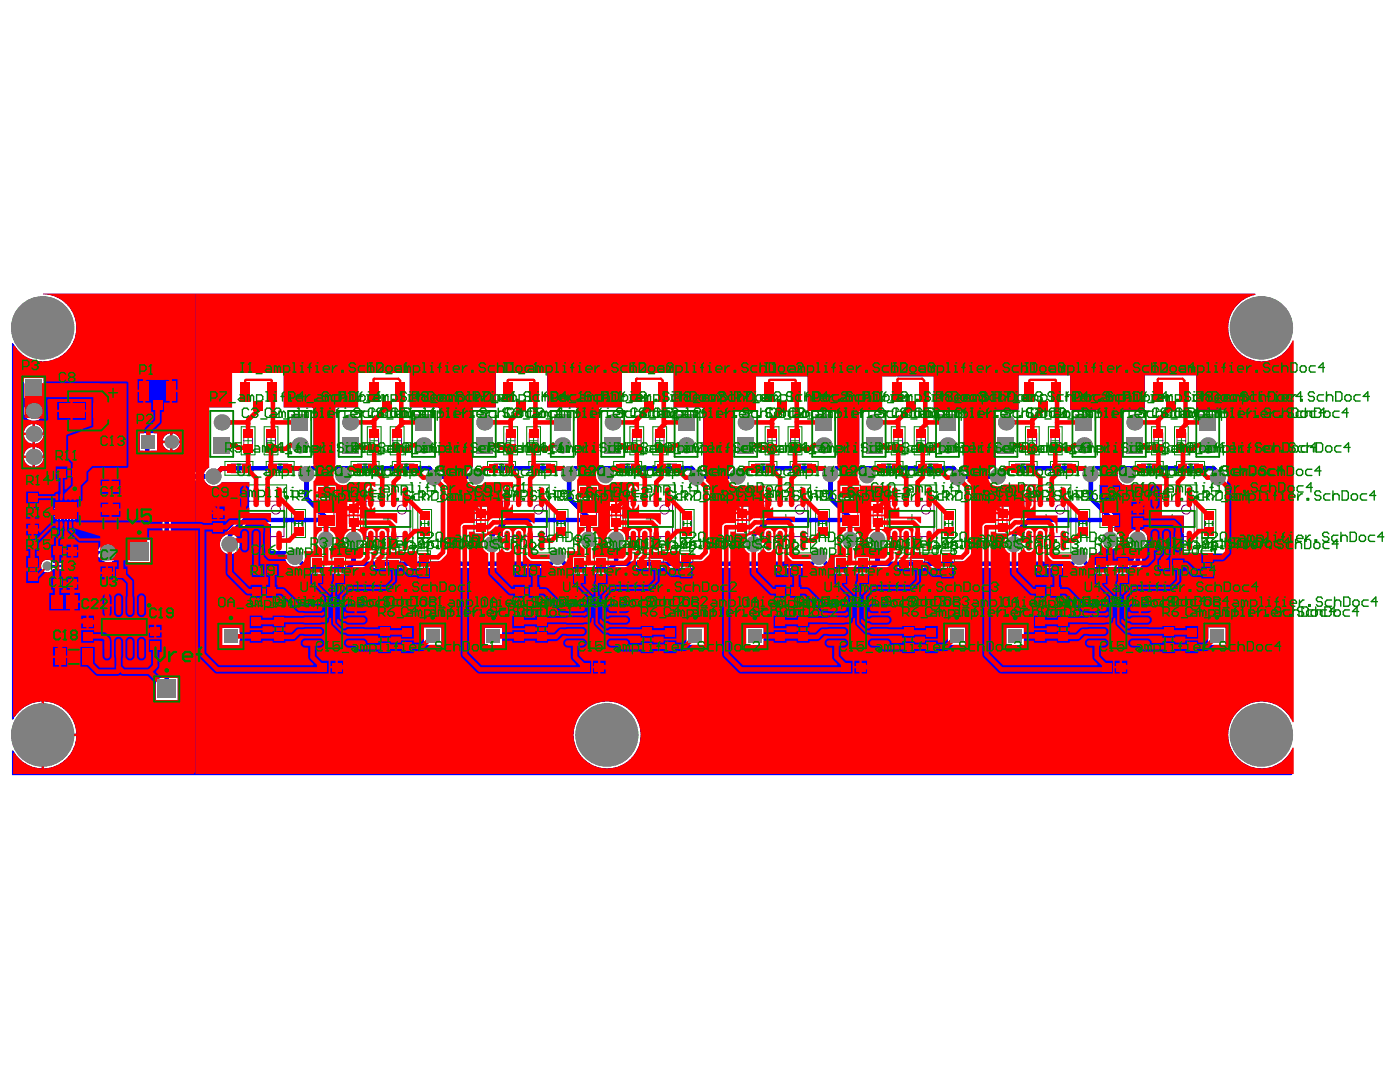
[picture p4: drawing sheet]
<svg xmlns="http://www.w3.org/2000/svg" width="271mm" height="207mm" viewBox="0 0 271 207" stroke-linecap="round" stroke-linejoin="round" font-family="sans-serif">
<g fill="none" stroke="#008000" stroke-width=".19">
<path d="M5 95h2.6v5.4h-2.6zM5.5 97.7h1.6M6.3 96.8v1.7M9 95h7.5v7.6h-7.5zM10.7 90.1h5.4v2.7h-5.4zM11.8 98.8h1.8M12.6 91.4h1.6M12.7 97.9v1.8M13.4 90.6v1.7M19.4 87.4h4v8.1h-4zM19.4 97.1h4v8.2h-4zM20.5 91.4h1.8"/>
<path d="M21.4 90.6v1.7M40.9 97.8h2.7v5.5h-2.7zM42.2 99.7v1.7M43.5 89.2h5.4v2.7h-5.4zM45.4 90.6h1.7M45.9 93.8h9.6v13.1h-9.6zM46.2 89.7v1.7M46.7 82.5h2.6v5.4h-2.6zM47.2 85.2h1.7M48 84.4v1.7M50.7 99.4v1.8M51.1 82.5h2.7v5.4h-2.7z"/>
<path d="M51.5 89.2h5.4v2.7h-5.4zM51.6 85.2h1.7M52.5 84.4v1.7M53.4 90.6h1.7M54.2 89.7v1.7M56.4 98.5h2.7v5.4h-2.7zM61.1 93.8h4v8.2h-4zM62.2 97.9h1.8M63.1 97v1.8M67.1 97h2.7v5.4h-2.7zM67.6 99.7h1.7M67.9 89.2h5.5v2.7h-5.5z"/>
<path d="M68.4 98.8v1.7M69.8 90.6h1.7M70.3 93.8h9.6v13.1h-9.6zM70.6 89.7v1.7M71.1 82.5h2.7v5.4h-2.7zM71.6 85.2h1.7M72.4 84.4v1.7M75.1 99.4v1.8M75.5 82.5h2.7v5.4h-2.7zM75.9 89.2h5.4v2.7h-5.4zM76 85.2h1.7M76.9 84.4v1.7"/>
<path d="M77.8 90.6h1.7M78.6 89.7v1.7M80.9 98.5h2.6v5.4h-2.6zM91.7 97.8h2.7v5.5h-2.7zM93.1 99.7v1.7M94.3 89.2h5.5v2.7h-5.5zM96.2 90.6h1.7M96.7 93.8h9.6v13.1h-9.6zM97.1 89.7v1.7M97.5 82.5h2.7v5.4h-2.7zM98 85.2h1.7M98.8 84.4v1.7"/>
<path d="M101.5 99.4v1.8M101.9 82.5h2.7v5.4h-2.7zM102.3 89.2h5.4v2.7h-5.4zM102.4 85.2h1.7M103.3 84.4v1.7M104.2 90.6h1.7M105 89.7v1.7M107.3 98.5h2.6v5.4h-2.6zM111.9 93.8h4v8.2h-4zM113 97.9h1.8M113.9 97v1.8M117.9 97h2.7v5.4h-2.7z"/>
<path d="M118.4 99.7h1.7M118.7 89.2h5.5v2.7h-5.5zM119.2 98.8v1.7M120.6 90.6h1.7M121.1 93.8h9.6v13.1h-9.6zM121.5 89.7v1.7M121.9 82.5h2.7v5.4h-2.7zM122.4 85.2h1.7M123.2 84.4v1.7M125.9 99.4v1.8M126.3 82.5h2.7v5.4h-2.7zM126.7 89.2h5.5v2.7h-5.5z"/>
<path d="M126.8 85.2h1.7M127.7 84.4v1.7M128.6 90.6h1.7M129.4 89.7v1.7M131.7 98.5h2.6v5.4h-2.6zM142.3 97.8h2.7v5.5h-2.7zM143.6 99.7v1.7M144.9 89.2h5.4v2.7h-5.4zM146.8 90.6h1.7M147.3 93.8h9.6v13.1h-9.6zM147.6 89.7v1.7M148.1 82.5h2.6v5.4h-2.6z"/>
<path d="M148.6 85.2h1.7M149.4 84.4v1.7M152.1 99.4v1.8M152.5 82.5h2.7v5.4h-2.7zM152.9 89.2h5.4v2.7h-5.4zM153 85.2h1.7M153.9 84.4v1.7M154.8 90.6h1.7M155.6 89.7v1.7M157.8 98.5h2.7v5.4h-2.7zM162.5 93.8h4v8.2h-4zM163.6 97.9h1.8"/>
<path d="M164.5 97v1.8M168.5 97h2.7v5.4h-2.7zM169 99.7h1.7M169.3 89.2h5.5v2.7h-5.5zM169.8 98.8v1.7M171.2 90.6h1.7M171.7 93.8h9.6v13.1h-9.6zM172 89.7v1.7M172.5 82.5h2.7v5.4h-2.7zM173 85.2h1.7M173.8 84.4v1.7M176.5 99.4v1.8"/>
<path d="M176.9 82.5h2.7v5.4h-2.7zM177.3 89.2h5.4v2.7h-5.4zM177.4 85.2h1.7M178.3 84.4v1.7M179.2 90.6h1.7M180 89.7v1.7M182.3 98.5h2.6v5.4h-2.6zM192.7 97.8h2.6v5.5h-2.6zM194 99.7v1.7M195.3 89.2h5.4v2.7h-5.4zM197.2 90.6h1.6M197.7 93.8h9.5v13.1h-9.5z"/>
<path d="M198 89.7v1.7M198.4 82.5h2.7v5.4h-2.7zM198.9 85.2h1.7M199.8 84.4v1.7M202.4 99.4v1.8M202.9 82.5h2.6v5.4h-2.6zM203.3 89.2h5.4v2.7h-5.4zM203.4 85.2h1.7M204.2 84.4v1.7M205.1 90.6h1.7M206 89.7v1.7M208.2 98.5h2.7v5.4h-2.7z"/>
<path d="M212.9 93.8h4v8.2h-4zM214 97.9h1.8M214.9 97v1.8M218.9 97h2.6v5.4h-2.6zM219.3 99.7h1.7M219.7 89.2h5.4v2.7h-5.4zM220.2 98.8v1.7M221.6 90.6h1.7M222.1 93.8h9.5v13.1h-9.5zM222.4 89.7v1.7M222.9 82.5h2.6v5.4h-2.6zM223.3 85.2h1.7"/>
<path d="M224.2 84.4v1.7M226.8 99.4v1.8M227.3 82.5h2.7v5.4h-2.7zM227.7 89.2h5.4v2.7h-5.4zM227.8 85.2h1.7M228.6 84.4v1.7M229.6 90.6h1.6M230.4 89.7v1.7M232.6 98.5h2.7v5.4h-2.7zM5 101.2h2.6v5.4h-2.6zM5 107.4h2.6v5.4h-2.6zM5.5 110.1h1.6"/>
<path d="M5.5 103.9h1.6M6.3 103v1.7M6.3 109.3v1.7M9.5 114.6h6.1v3.5h-6.1zM9.8 105.2h5.4v2.7h-5.4zM9.8 111.4h5.4v2.7h-5.4zM11.6 116.3h1.8M11.7 106.6h1.7M11.7 112.8h1.7M12.5 105.7v1.7M12.5 111.9v1.7M12.5 115.4v1.8"/>
<path d="M15.6 119h2.7v5.4h-2.7zM19.3 114.6h9.5v13.2h-9.5zM19.3 109.4h5.5v2.7h-5.5zM20.5 101.2h1.8M21.2 110.8h1.7M21.4 100.3v1.8M22.1 109.9v1.7M41.4 100.6h1.7M48.2 119h2.7v5.4h-2.7zM48.4 113h5.4v2.7h-5.4zM48.6 109h5.4v2.7h-5.4zM49.8 100.3h1.8"/>
<path d="M50.3 114.3h1.7M50.5 110.3h1.7M51.1 113.5v1.7M51.3 109.5v1.7M52.7 119h2.6v5.4h-2.6zM56.9 101.2h1.7M57.8 100.4v1.7M58.1 116.2h13.1v9.6h-13.1zM60 107.6h2.7v5.4h-2.7zM60.5 110.3h1.7M61.3 109.5v1.7M64.2 107.6h2.7v5.4h-2.7z"/>
<path d="M64.7 110.3h1.7M65.5 109.5v1.7M72.2 107.9h5.4v2.7h-5.4zM74 109.2h1.7M74.2 100.3h1.8M74.9 108.4v1.7M80.6 106.5h2.7v5.4h-2.7zM81.1 109.2h1.7M81.3 101.2h1.7M82 108.4v1.7M82.2 100.4v1.7M92.2 100.6h1.7"/>
<path d="M99 119h2.7v5.4h-2.7zM99.2 113h5.4v2.7h-5.4zM99.4 109h5.5v2.7h-5.5zM100.6 100.3h1.8M101.1 114.3h1.7M101.3 110.3h1.7M101.9 113.5v1.7M102.2 109.5v1.7M103.5 119h2.6v5.4h-2.6zM107.7 101.2h1.7M108.6 100.4v1.7M108.9 116.2h13.1v9.6h-13.1z"/>
<path d="M110.8 107.6h2.7v5.4h-2.7zM111.3 110.3h1.7M112.1 109.5v1.7M115 107.6h2.7v5.4h-2.7zM115.5 110.3h1.7M116.4 109.5v1.7M123 107.9h5.4v2.7h-5.4zM124.8 109.2h1.7M125 100.3h1.8M125.7 108.4v1.7M131.4 106.5h2.7v5.4h-2.7zM131.9 109.2h1.7"/>
<path d="M132.2 101.2h1.6M132.8 108.4v1.7M133 100.4v1.7M142.8 100.6h1.7M149.6 119h2.7v5.4h-2.7zM149.8 113h5.4v2.7h-5.4zM150 109h5.4v2.7h-5.4zM151.2 100.3h1.8M151.7 114.3h1.7M151.9 110.3h1.7M152.5 113.5v1.7M152.7 109.5v1.7"/>
<path d="M154.1 119h2.6v5.4h-2.6zM158.3 101.2h1.7M159.2 100.4v1.7M159.5 116.2h13.1v9.6h-13.1zM161.4 107.6h2.7v5.4h-2.7zM161.9 110.3h1.7M162.7 109.5v1.7M165.6 107.6h2.7v5.4h-2.7zM166.1 110.3h1.7M166.9 109.5v1.7M173.6 107.9h5.4v2.7h-5.4zM175.4 109.2h1.7"/>
<path d="M175.6 100.3h1.8M176.3 108.4v1.7M182 106.5h2.7v5.4h-2.7zM182.5 109.2h1.7M182.7 101.2h1.7M183.4 108.4v1.7M183.6 100.4v1.7M193.2 100.6h1.7M200 119h2.7v5.4h-2.7zM200.2 113h5.4v2.7h-5.4zM200.4 109h5.4v2.7h-5.4zM201.6 100.3h1.7"/>
<path d="M202 114.3h1.7M202.3 110.3h1.7M202.9 113.5v1.7M203.1 109.5v1.7M204.4 119h2.7v5.4h-2.7zM208.7 101.2h1.7M209.5 100.4v1.7M209.9 116.2h13.1v9.6h-13.1zM211.8 107.6h2.6v5.4h-2.6zM212.2 110.3h1.7M213.1 109.5v1.7M216 107.6h2.6v5.4h-2.6z"/>
<path d="M216.5 110.3h1.7M217.3 109.5v1.7M223.9 107.9h5.4v2.7h-5.4zM225.8 109.2h1.7M226 100.3h1.7M226.6 108.4v1.7M232.4 106.5h2.7v5.4h-2.7zM232.9 109.2h1.7M233.1 101.2h1.7M233.7 108.4v1.7M233.9 100.4v1.7M10.2 125h8.2v4h-8.2z"/>
<path d="M13.4 127h1.8M14.3 126.1v1.8M16.1 121.7h1.7M17 120.8v1.7M23.2 121.2h1.7M24.1 120.3v1.8M28.7 120.7h2.7v5.5h-2.7zM29.2 123.4h1.7M30 122.6v1.7M48.7 121.7h1.7M49.6 120.8v1.7M53.2 121.7h1.6"/>
<path d="M54 120.8v1.7M61.1 127.7h5.4v2.6h-5.4zM62.9 129h1.7M63.8 121h1.7M63.8 128.1v1.7M64.7 120.1v1.8M73.1 121h2.6v5.4h-2.6zM73.6 123.7h1.7M74.4 122.8v1.7M77.5 121h2.7v5.4h-2.7zM78 123.7h1.7M78.9 122.8v1.7"/>
<path d="M99.5 121.7h1.7M100.4 120.8v1.7M104 121.7h1.7M104.8 120.8v1.7M111.9 127.7h5.4v2.6h-5.4zM113.7 129h1.7M114.6 121h1.8M114.6 128.1v1.7M115.5 120.1v1.8M123.9 121h2.7v5.4h-2.7zM124.4 123.7h1.7M125.2 122.8v1.7"/>
<path d="M128.3 121h2.7v5.4h-2.7zM128.8 123.7h1.7M129.7 122.8v1.7M150.1 121.7h1.7M151 120.8v1.7M154.6 121.7h1.6M155.4 120.8v1.7M162.5 127.7h5.4v2.6h-5.4zM164.3 129h1.7M165.2 121h1.7M165.2 128.1v1.7M166.1 120.1v1.8"/>
<path d="M174.5 121h2.6v5.4h-2.6zM175 123.7h1.7M175.8 122.8v1.7M178.9 121h2.7v5.4h-2.7zM179.4 123.7h1.7M180.3 122.8v1.7M200.5 121.7h1.7M201.3 120.8v1.7M204.9 121.7h1.7M205.8 120.8v1.7M212.8 127.7h5.4v2.6h-5.4zM214.7 129h1.7"/>
<path d="M215.5 121h1.8M215.5 128.1v1.7M216.4 120.1v1.8M224.9 121h2.6v5.4h-2.6zM225.3 123.7h1.7M226.2 122.8v1.7M229.3 121h2.7v5.4h-2.7zM229.8 123.7h1.7M230.6 122.8v1.7"/>
</g>
<g fill="none" stroke="#800080" stroke-width=".19">
<path d="M5.5 96.2h1.6v2.9h-1.6zM10 96.1h5.4v5.4h-5.4zM11.9 90.6h3v1.7h-3zM19.9 88.5h3v5.9h-3zM19.9 98.3h3v5.9h-3zM41.4 99h1.7v3.1h-1.7zM44.8 89.7h2.9v1.7h-2.9zM46.4 96.9h8.5v6.9h-8.5zM47.2 83.7h1.7v3h-1.7zM51.6 83.7h1.7v3h-1.7zM52.8 89.7h2.9v1.7h-2.9zM56.9 99.8h1.7v2.9h-1.7z"/>
<path d="M61.6 95h3v5.8h-3zM67.6 98.2h1.7v3h-1.7zM69.2 89.7h2.9v1.7h-2.9zM70.8 96.9h8.5v6.9h-8.5zM71.6 83.7h1.7v3h-1.7zM76 83.7h1.7v3h-1.7zM77.2 89.7h2.9v1.7h-2.9zM81.3 99.8h1.7v2.9h-1.7zM92.2 99h1.7v3.1h-1.7zM95.6 89.7h2.9v1.7h-2.9zM97.2 96.9h8.5v6.9h-8.5zM98 83.7h1.7v3h-1.7z"/>
<path d="M102.4 83.7h1.7v3h-1.7zM103.6 89.7h2.9v1.7h-2.9zM107.7 99.8h1.7v2.9h-1.7zM112.4 95h3v5.8h-3zM118.4 98.2h1.7v3h-1.7zM120 89.7h2.9v1.7h-2.9zM121.6 96.9h8.6v6.9h-8.6zM122.4 83.7h1.7v3h-1.7zM126.8 83.7h1.7v3h-1.7zM128 89.7h2.9v1.7h-2.9zM132.2 99.8h1.6v2.9h-1.6zM142.8 99h1.7v3.1h-1.7z"/>
<path d="M146.2 89.7h2.9v1.7h-2.9zM147.8 96.9h8.5v6.9h-8.5zM148.6 83.7h1.7v3h-1.7zM153 83.7h1.7v3h-1.7zM154.2 89.7h2.9v1.7h-2.9zM158.3 99.8h1.7v2.9h-1.7zM163 95h3v5.8h-3zM169 98.2h1.7v3h-1.7zM170.6 89.7h2.9v1.7h-2.9zM172.2 96.9h8.5v6.9h-8.5zM173 83.7h1.7v3h-1.7zM177.4 83.7h1.7v3h-1.7z"/>
<path d="M178.6 89.7h2.9v1.7h-2.9zM182.7 99.8h1.7v2.9h-1.7zM193.2 99h1.7v3.1h-1.7zM196.5 89.7h3v1.7h-3zM198.2 96.9h8.5v6.9h-8.5zM198.9 83.7h1.7v3h-1.7zM203.4 83.7h1.7v3h-1.7zM204.5 89.7h3v1.7h-3zM208.7 99.8h1.7v2.9h-1.7zM213.4 95h3v5.8h-3zM219.3 98.2h1.7v3h-1.7zM220.9 89.7h3v1.7h-3z"/>
<path d="M222.6 96.9h8.5v6.9h-8.5zM223.3 83.7h1.7v3h-1.7zM227.8 83.7h1.7v3h-1.7zM228.9 89.7h3v1.7h-3zM233.1 99.8h1.7v2.9h-1.7zM5.5 102.4h1.6v3h-1.6zM5.5 108.6h1.6v3h-1.6zM10.6 115h3.8v2.6h-3.8zM11 105.7h3v1.7h-3zM11 111.9h3v1.7h-3zM19.8 117.8h8.5v6.8h-8.5zM20.5 109.9h3.1v1.7h-3.1z"/>
<path d="M49.7 113.5h2.9v1.7h-2.9zM49.8 109.5h3.1v1.7h-3.1zM60.5 108.9h1.7v2.9h-1.7zM61.1 116.6h7.1v8.8h-7.1zM64.7 108.9h1.7v2.9h-1.7zM73.4 108.4h3v1.7h-3zM81.1 107.8h1.7v2.9h-1.7zM100.5 113.5h2.9v1.7h-2.9zM100.6 109.5h3.1v1.7h-3.1zM111.3 108.9h1.7v2.9h-1.7zM112 116.6h7v8.8h-7zM115.5 108.9h1.7v2.9h-1.7z"/>
<path d="M124.2 108.4h3v1.7h-3zM131.9 107.8h1.7v2.9h-1.7zM151.1 113.5h2.9v1.7h-2.9zM151.2 109.5h3.1v1.7h-3.1zM161.9 108.9h1.7v2.9h-1.7zM162.5 116.6h7.1v8.8h-7.1zM166.1 108.9h1.7v2.9h-1.7zM174.8 108.4h3v1.7h-3zM182.5 107.8h1.7v2.9h-1.7zM201.4 113.5h3v1.7h-3zM201.6 109.5h3v1.7h-3zM212.2 108.9h1.7v2.9h-1.7z"/>
<path d="M212.9 116.6h7v8.8h-7zM216.5 108.9h1.7v2.9h-1.7zM225.1 108.4h3v1.7h-3zM232.9 107.8h1.7v2.9h-1.7zM11.4 125.5h5.8v3h-5.8zM16.1 120.2h1.7v3h-1.7zM29.2 121.9h1.7v3.1h-1.7zM48.7 120.2h1.7v3h-1.7zM53.2 120.2h1.6v2.9h-1.6zM62.3 128.1h3v1.7h-3zM73.6 122.2h1.7v2.9h-1.7zM78 122.2h1.7v3h-1.7z"/>
<path d="M99.5 120.2h1.7v3h-1.7zM104 120.2h1.7v2.9h-1.7zM113.1 128.1h3v1.7h-3zM124.4 122.2h1.7v2.9h-1.7zM128.8 122.2h1.7v3h-1.7zM150.1 120.2h1.7v3h-1.7zM154.6 120.2h1.6v2.9h-1.6zM163.7 128.1h3v1.7h-3zM175 122.2h1.7v2.9h-1.7zM179.4 122.2h1.7v3h-1.7zM200.5 120.2h1.7v3h-1.7zM204.9 120.2h1.7v2.9h-1.7z"/>
<path d="M214 128.1h3v1.7h-3zM225.3 122.2h1.7v2.9h-1.7zM229.8 122.2h1.7v3h-1.7z"/>
<circle cx="13.8" cy="97.7" r=".89"/>
<circle cx="53.4" cy="98.5" r=".89"/>
<circle cx="77.8" cy="98.5" r=".89"/>
<circle cx="104.2" cy="98.5" r=".89"/>
<circle cx="128.6" cy="98.5" r=".89"/>
<circle cx="154.8" cy="98.5" r=".89"/>
<circle cx="179.2" cy="98.5" r=".89"/>
<circle cx="205.1" cy="98.5" r=".89"/>
<circle cx="229.6" cy="98.5" r=".89"/>
<circle cx="26.8" cy="119.4" r=".89"/>
<circle cx="66.6" cy="123.8" r=".89"/>
<circle cx="117.4" cy="123.8" r=".89"/>
<circle cx="168" cy="123.8" r=".89"/>
<circle cx="218.3" cy="123.8" r=".89"/>
</g>
<path d="M8.4 56.8h234.5l.1 .2a6.5 6.5 0 0 0-4 10.3 6.5 6.5 0 0 0 10.9-1l.2 .1v72.7h-.2a6.5 6.5 0 0 0-9.8-2 6.5 6.5 0 0 0 0 10 6.5 6.5 0 0 0 9.8-2h.2v4.6l-.2 .2h-247.6v-4.8h.2a6.5 6.5 0 0 0 5.6 3.5v-13a6.6 6.6 0 0 0-5.6 3.5h-.2v-72.7l.2-.1a6.5 6.5 0 0 0 11.3 .4 6.5 6.5 0 0 0-5.5-9.8zM4.6 73.1v3.8h3.8v-3.8zM4.6 79.5a1.95 1.95 0 0 0 3.9 0 1.95 1.95 0 0 0-3.9 0zM6.7 82v1.7h1.7a1.84 1.84 0 0 0-1.7-1.7zM5.1 82.5l-.3 .4-.2 .8h1.7v-1.7l-.8 .2zM33.4 83.8v1.4h1.4a1.53 1.53 0 0 0-1.4-1.4zM32 84.3l-.5 .9h1.4v-1.4zM6.7 84.1v1.7a1.84 1.84 0 0 0 1.7-1.7zM4.6 84.1a1.84 1.84 0 0 0 1.7 1.7v-1.7zM33.4 85.7v1.4a1.53 1.53 0 0 0 1.4-1.4zM31.5 85.7a1.53 1.53 0 0 0 1.4 1.4v-1.4zM6.7 86.4v1.7h1.7a1.84 1.84 0 0 0-1.7-1.7zM5.1 87l-.3 .4-.2 .7h1.7v-1.7l-.8 .2zM27 83.8v3.3h.7v4l3.8 3.8v36.2h-1.4v4.2h4.3v-4.2h-1.3v-36.2l2-2h4.5a1.89 1.89 0 0 0 3.3 .3h5.3v6h4.3v.6h-5.5l-3.1 3.1-.2 .5a1.92 1.92 0 0 0-.9 2.8 1.92 1.92 0 0 0 2.9 .4 1.92 1.92 0 0 0-.1-2.9v-.2l2.1-2.1h4.8v5.2h2.8l.1 .1a1.93 1.93 0 0 0 .2 2.2 1.93 1.93 0 0 0 2.2 .6l1.2 1.2 .6 .2h7.5l.6-.2 .9-.9h38h.3l.4-.4 .6 .2 .7-.1 1.2 1.2 .6 .2h7.5l.6-.2 .9-.9h37.8h.3l.3-.4 .7 .2 .7-.1 1.2 1.2 .6 .2h7.5l.6-.2 .9-.9h37.5h.4l.3-.4 .7 .2 .6-.1 1.2 1.2 .6 .2h7.6l.5-.2 .9-.9a.77 .77 0 0 0 .7-.8v-2.9a1.91 1.91 0 0 0 .7-2.9 1.91 1.91 0 0 0-3 0 1.91 1.91 0 0 0 .7 2.9v2.3l-.9 .9h-6.8l-1-1v-1.1l.1-.2h1.6l.5-.4v-1.5l.2-.1a1.92 1.92 0 0 0 3.1 .7 1.92 1.92 0 0 0-.5-3.1l-.1-2.8-2.7-2.8v-4.6l.2-1h3.1l.1 .1a1.78 1.78 0 0 0 .8 1.9v.3l1.1 .1 .7-.1h6v6h4.2v7.3h7.7l.5-.4v-13.2a1.92 1.92 0 0 0 0-2.2v-11.7l-.2-.3h-5.6v-6.6h-10v6.6h-4.4v10.6h-4.2v-10.3l-.3-.3h-5.5v-6.6h-10v6.6h-4.4v11a1.61 1.61 0 0 0-1.3 1.1h-4.4l-.5-.5v-11.1l-.3-.2h-5.5v-6.7h-10v6.7h-4.4v10.3h-4.2v-10.1l-.3-.2h-5.5v-6.7h-10v6.7h-4.4v10.9l-.5 .3-.4 .6h-4.6l-.3-.3v-12l-.2-.2h-5.6v-6.7h-10v6.7h-4.4v11h-4.2v-10.8l-.2-.2h-5.6v-6.7h-10v6.7h-4.4v11.5a1.49 1.49 0 0 0-1.1 1h-4.8l-.5-.5v-11.8l-.3-.2h-5.5v-6.7h-10v6.7h-4.4v11h-4.2v-10.8l-.3-.2h-5.5v-6.7h-10v6.7h-4.4v11.6l-.5 .3-.4 .6-5.2 .1-2 1.9h-.3l-2.8-2.9v-3.3h1.1v-3.3zM6.7 88.6v1.6a1.84 1.84 0 0 0 1.7-1.6zM4.6 88.6a1.84 1.84 0 0 0 1.7 1.6v-1.6zM10.7 97.3l-.2 .5h.7v-.8zM14.2 97v.8h.7l-.3-.5zM11.6 97v1h-.2v.2h-.9l.3 .4-.3 .8h.9v.2h.2v.9l.5-.3 .4 .3v-.9h.5v.9l.4-.2 .4 .2v-.9h.2v-.2h.9l-.3-.5 .3-.7h-.9v-.2h-.2v-1l-.4 .3-.4-.3v1h-.5v-1l-.4 .3zM10.5 99.8l.2 .4 .5 .3v-.7zM14.2 99.8v.7l.4-.3 .3-.4zM24.8 104.4v4.3h4.3v-4.3zM8.3 108.6a1.25 1.25 0 0 0 .2 1.8 1.25 1.25 0 0 0 1.8-.4h6.4l2.4-2.3 .2 .1a1.92 1.92 0 0 0 2.9 .4 1.92 1.92 0 0 0-.2-3 1.92 1.92 0 0 0-2.9 1l-.3 .2-2.5 2.5h-6a1.27 1.27 0 0 0-2-.3zM233.8 121.3v3.4h3.4v-3.4zM183.4 121.3v3.4h3.4v-3.4zM132.9 121.3v3.4h3.3v-3.4zM82.1 121.3v3.4h3.3v-3.4zM194.8 121.4v3.3h3.3v-3.3zM144.4 121.4v3.3h3.4v-3.3zM93.8 121.4v3.3h3.4v-3.3zM43 121.4v3.3h3.4v-3.3zM8.5 135.6v6.3h6.3a6.5 6.5 0 0 0-6.3-6.3zM8.5 142.3v6.3a6.5 6.5 0 0 0 6.3-6.3zM111 142.1a6.5 6.5 0 0 0 13 0 6.5 6.5 0 0 0-13 0z" fill="#00f"/>
<g fill="none" stroke="#00f" stroke-width=".89">
<path d="M28.7 85.4l-.2 .3v5.1l3.8 3.8M32.3 94.6v38.6M58.2 90.6h-15.3l-1.5 1.5h-6.7l-2.4 2.5M59.3 92.1v4.2l3.8 3.8M84 91.4l-.9-.8h-22.7l-1.1 1.1M109 90.6h-15.3l-1.5 1.5h-8M110.1 92.1v4.2l3.8 3.8M134.8 91.4l-.9-.8h-22.6l-1.2 1.1M159.6 90.6h-15.3l-1.5 1.5h-7.8M160.7 92.1v4.2l3.8 3.8M185.4 91.4l-.9-.8h-22.7l-1.1 1.1M210 90.6h-15.3l-1.6 1.5h-7.5"/>
<path d="M211.1 92.1v4.2l3.8 3.8M235.7 91.4l-.9-.8h-22.6l-1.1 1.1M44.5 103.4l2.8-2.8h15.8v3.7M57.1 107.7l2.5 2.4h7.5l1.1-1.1h38.4M68.4 104.3v4.7M95.3 103.4l2.9-2.8h15.7v3.7M107.9 107.7l2.5 2.4h7.5l1.1-1.1h38.2M119.2 104.3v4.7M145.9 103.4l2.8-2.8h15.8v3.7M158.5 107.7l2.5 2.4h7.5l1.1-1.1h37.9M169.8 104.3v4.7M196.2 103.4l2.9-2.8h15.8v3.7"/>
<path d="M220.2 104.3v4.7h-.2l-1.1 1.1h-7.6l-2.4-2.4"/>
</g>
<path d="M20.9 106.8h-1.7l-2.7 2.6h-7.3" fill="none" stroke="#00f" stroke-width=".44"/>
<g fill="#808080">
<circle cx="57.1" cy="107.7" r="1.55"/>
<circle cx="66.4" cy="91.9" r="1.55"/>
<circle cx="59.3" cy="91.7" r="1.55"/>
<circle cx="68.4" cy="104.3" r="1.55"/>
<circle cx="41.3" cy="92.1" r="1.55"/>
<circle cx="63.1" cy="104.3" r="1.55"/>
<circle cx="44.4" cy="105.2" r="1.55"/>
<circle cx="9.1" cy="109.4" r=".89"/>
<circle cx="20.9" cy="106.8" r="1.55"/>
<circle cx="11.4" cy="98" r=".58"/>
<circle cx="11.4" cy="99.6" r=".58"/>
<circle cx="12.7" cy="98" r=".58"/>
<circle cx="12.7" cy="99.6" r=".58"/>
<circle cx="13.9" cy="99.6" r=".58"/>
<circle cx="13.9" cy="98" r=".58"/>
<circle cx="83.9" cy="92.3" r="1.55"/>
<circle cx="8.2" cy="142.1" r="6.1"/>
<circle cx="244.1" cy="142.1" r="6.1"/>
<circle cx="117.4" cy="142.1" r="6.1"/>
<circle cx="8.3" cy="63.4" r="6.1"/>
<circle cx="244.1" cy="63.4" r="6.1"/>
<circle cx="95.2" cy="105.2" r="1.55"/>
<circle cx="113.9" cy="104.3" r="1.55"/>
<circle cx="92.1" cy="92.1" r="1.55"/>
<circle cx="117.2" cy="91.9" r="1.55"/>
<circle cx="110.1" cy="91.7" r="1.55"/>
<circle cx="134.7" cy="92.3" r="1.55"/>
<circle cx="107.9" cy="107.7" r="1.55"/>
<circle cx="119.2" cy="104.3" r="1.55"/>
<circle cx="145.8" cy="105.2" r="1.55"/>
<circle cx="164.5" cy="104.3" r="1.55"/>
<circle cx="142.7" cy="92.1" r="1.55"/>
<circle cx="167.8" cy="91.9" r="1.55"/>
<circle cx="160.7" cy="91.7" r="1.55"/>
<circle cx="185.3" cy="92.3" r="1.55"/>
<circle cx="158.5" cy="107.7" r="1.55"/>
<circle cx="169.8" cy="104.3" r="1.55"/>
<circle cx="196.2" cy="105.2" r="1.55"/>
<circle cx="214.8" cy="104.3" r="1.55"/>
<circle cx="193.1" cy="92.1" r="1.55"/>
<circle cx="218.2" cy="91.9" r="1.55"/>
<circle cx="211.1" cy="91.7" r="1.55"/>
<circle cx="235.7" cy="92.3" r="1.55"/>
<circle cx="208.8" cy="107.7" r="1.55"/>
<circle cx="220.1" cy="104.3" r="1.55"/>
<circle cx="82" cy="86.1" r="1.55"/>
<circle cx="209.8" cy="86.1" r="1.55"/>
<circle cx="42.9" cy="81.7" r="1.55"/>
<circle cx="67.8" cy="81.7" r="1.55"/>
<circle cx="6.5" cy="88.3" r="1.55"/>
<circle cx="6.5" cy="83.9" r="1.55"/>
<circle cx="6.5" cy="79.5" r="1.55"/>
<circle cx="58" cy="86.1" r="1.55"/>
<circle cx="108.8" cy="86.1" r="1.55"/>
<circle cx="183.4" cy="86.1" r="1.55"/>
<circle cx="233.7" cy="86.1" r="1.55"/>
<circle cx="93.7" cy="81.7" r="1.55"/>
<circle cx="169.2" cy="81.7" r="1.55"/>
<circle cx="194.7" cy="81.7" r="1.55"/>
<circle cx="219.5" cy="81.7" r="1.55"/>
<circle cx="33.1" cy="85.4" r="1.31"/>
<circle cx="132.8" cy="86.1" r="1.55"/>
<circle cx="159.4" cy="86.1" r="1.55"/>
<circle cx="118.6" cy="81.7" r="1.55"/>
<circle cx="144.3" cy="81.7" r="1.55"/>
</g>
<g fill="#808080">
<path d="M27.4 84.1h2.6v2.7h-2.6z" fill-rule="evenodd"/>
<path d="M41.4 84.6h3.1v3.1h-3.1z" fill-rule="evenodd"/>
<path d="M66.2 84.6h3.1v3.1h-3.1z" fill-rule="evenodd"/>
<path d="M80.4 80.1h3.1v3.1h-3.1z" fill-rule="evenodd"/>
<path d="M144.8 121.8h2.6v2.6h-2.6z" fill-rule="evenodd"/>
<path d="M183.8 121.7h2.7v2.6h-2.7z" fill-rule="evenodd"/>
<path d="M208.2 80.1h3.1v3.1h-3.1z" fill-rule="evenodd"/>
<path d="M5 73.5h3.1v3.1h-3.1z" fill-rule="evenodd"/>
<path d="M25.2 104.8h3.5v3.5h-3.5z" fill-rule="evenodd"/>
<path d="M92.2 84.6h3.1v3.1h-3.1z" fill-rule="evenodd"/>
<path d="M167.6 84.6h3.1v3.1h-3.1z" fill-rule="evenodd"/>
<path d="M193.1 84.6h3.1v3.1h-3.1z" fill-rule="evenodd"/>
<path d="M218 84.6h3.1v3.1h-3.1z" fill-rule="evenodd"/>
<path d="M43.4 121.8h2.6v2.6h-2.6z" fill-rule="evenodd"/>
<path d="M56.4 80.1h3.2v3.1h-3.2z" fill-rule="evenodd"/>
<path d="M82.4 121.7h2.7v2.6h-2.7z" fill-rule="evenodd"/>
<path d="M94.2 121.8h2.6v2.6h-2.6z" fill-rule="evenodd"/>
<path d="M107.3 80.1h3.1v3.1h-3.1z" fill-rule="evenodd"/>
<path d="M133.2 121.7h2.7v2.6h-2.7z" fill-rule="evenodd"/>
<path d="M181.8 80.1h3.1v3.1h-3.1z" fill-rule="evenodd"/>
<path d="M195.1 121.8h2.7v2.6h-2.7z" fill-rule="evenodd"/>
<path d="M234.2 121.7h2.6v2.6h-2.6z" fill-rule="evenodd"/>
<path d="M232.2 80.1h3.1v3.1h-3.1z" fill-rule="evenodd"/>
<path d="M30.5 131.4h3.5v3.6h-3.5z" fill-rule="evenodd"/>
<path d="M117 84.6h3.1v3.1h-3.1z" fill-rule="evenodd"/>
<path d="M142.8 84.6h3.1v3.1h-3.1z" fill-rule="evenodd"/>
<path d="M131.2 80.1h3.1v3.1h-3.1z" fill-rule="evenodd"/>
<path d="M157.8 80.1h3.2v3.1h-3.2z" fill-rule="evenodd"/>
</g>
<g fill="#f00">
<path d="M14.2 101h14.3v7.3h-9.1v-4.6l-5.1-1.6z"/>
<path d="M4.7 74.1h19.8v16h-6.7l-1.1 1.1v1.6l-1.1 1.1v2.7h-3.1v-1.2l1.6-1.5v-4.5l-.9-.8v-4.3l4.9-1.7v-5.8h-9.4l.3 4.2-4.3-.2z"/>
<path d="M8.4 56.8h29.4v44.1h-9l-.2-.3h-13.2l-.2-.2v-1.4h-4.9v1.8l-.5 .2-2 2-.3-.1v-.3h-1v.9h.4l.1 .3-.4 .4h-1.5v2.3h.4v1h-.4v2.3h2.4v-2.3h-.4v-1h.4v-1.5l2.8-2.8 1 .4v.6l-.8 .8-.1 1.3h-.5v2.5h.3v.5l-.3 .2a1.25 1.25 0 0 0-1.4-.1 1.25 1.25 0 0 0-.5 1.4l-.6 .7h-2.3v2.2h2.4v-.8l1.3-1.3h.7l.4-.2 .3 .2v.9h-.3v2.5h.3v.6h-.7v3.4h4.3v-3.4h-2v-.6h.4v-2.5h-.4v-3.7h.4v-2.5h-.6v-.8a1.6 1.6 0 0 0 .8-1.9l.3-.1-.2-.1v-1h.5v1l-.3 .1 .3 .1 .2 .4 2 1.9h3.8v3.6l.3 .2h3.3v.8h-.4v2.5h1.3l.9 .8-.1 5.6a.89 .89 0 0 0 .9 .9 .89 .89 0 0 0 .8-.9l-.1-6.2-1.2-1.3v-1.4h-.4v-.8h4.8v-4.3h-.3v-1.8h9v46.6l-.3 .5h-35v-4l.3-.1a6.4 6.4 0 0 0 5.3 3v-13a6.5 6.5 0 0 0-5.3 3l-.3-.1v-71.6l.3-.1a6.5 6.5 0 0 0 11.2-.3 6.5 6.5 0 0 0-5.7-9.6zM28.1 73.3v4.6h1.1v1.7h.5v1.5l-1.7 1.8-.1 .9h-.9v3.3h3.4v-3.3h-.7l-.1-.3 1.6-1.7 .1-2.2h.4v-1.7h1.1v-4.6zM33.3 73.3v2.1h1v-2.1zM26.6 73.3v2.1h1.1v-2.1zM33.3 75.8v2.1h1v-2.1zM26.6 75.8v2.1h1.1v-2.1zM14.1 77.7v1.5h2.5v-1.5zM11 77.7v1.5h2.6v-1.5zM14.1 79.7v1.5h2.5v-1.5zM11 79.7v1.5h2.6v-1.5zM6.7 82v1.7h1.7a1.84 1.84 0 0 0-1.7-1.7zM5.1 82.5l-.3 .4-.2 .8h1.7v-1.7l-.8 .2zM33.4 83.8v1.4h1.4a1.53 1.53 0 0 0-1.4-1.4zM32 84.3l-.5 .9h1.4v-1.4zM6.7 84.1v1.7a1.84 1.84 0 0 0 1.7-1.7zM4.6 84.1a1.84 1.84 0 0 0 1.7 1.7v-1.7zM33.4 85.7v1.4a1.53 1.53 0 0 0 1.4-1.4zM31.5 85.7a1.53 1.53 0 0 0 1.4 1.4v-1.4zM6.7 86.4v1.7h1.7a1.84 1.84 0 0 0-1.7-1.7zM5.1 87l-.3 .4-.2 .7h1.7v-1.7l-.8 .2zM6.7 88.6v1.6a1.84 1.84 0 0 0 1.7-1.6zM4.6 88.6a1.84 1.84 0 0 0 1.7 1.6v-1.6zM21.6 92.7v1.2h1.7v-1.2zM19.5 92.7v1.2h1.7v-1.2zM4.6 73.1v.7l-.2 .2v6.9l.2 .2 1.9 .3 2.7-.1-.1-3.9 .3-.3h8.3v5.2l-4.7 1.7-.2 .2v4.5l.9 .9v4.2l-.9 .8h-.3v-1.9h.5v-2.5h-2.2v2.5h.5v2.2l-.2 .2a.63 .63 0 0 0-.7 .4h-2.9v-.5h-2.4v2.3h2.4v-.6h2.8v1.9h4.9v-1.7h.6l.2-.2v-2.7l1.1-1.1v-1.5l.9-.9 6.8-.1 .1-16.4-.3-.2h-16.2v-.7zM21.6 94.3v1.2h1.7v-1.2zM19.5 94.3v1.2h1.7v-1.2zM21.6 97.2v1.1h1.7v-1.1zM19.5 97.2v1.1h1.7v-1.1zM6.5 98v.9h1v-.9zM5.1 98v.9h1v-.9zM21.6 98.8v1.1h1.7v-1.1zM19.5 98.8v1.1h1.7v-1.1zM6.5 99.4v.9h1v-.9zM5.1 99.4v.9h1v-.9zM6.5 101.3v.9h1v-.9zM5.1 101.3v.9h1v-.9zM5.1 102.6v.9h1v-.9zM14.2 105.3v1h.9v-1zM12.9 105.3v1h.9v-1zM14.2 106.8v1h.9v-1zM12.9 106.8v1h.9v-1zM20.9 109.5v1.1h1v-1.1zM19.4 109.5v1.1h1.1v-1.1zM20.9 111v1h1v-1zM19.4 111v1h1.1v-1zM14.2 111.5v1.1h.9v-1.1zM12.9 111.5v1.1h.9v-1.1zM14.2 113v1h.9v-1zM12.9 113v1h.9v-1zM14.2 114.6v1.5h1.3v-1.5zM20.9 114.8v2h.7v-1.2a.88 .88 0 0 0-.7-.8zM20.1 115l-.2 .3-.1 1.5h.7v-2zM14.2 116.6v1.4h1.3v-1.4zM20.9 117.3v2a.88 .88 0 0 0 .7-.9v-1.1zM19.8 117.3v1.1a.88 .88 0 0 0 .7 .9v-2zM26.8 115l-.3 .3v.3v2.8a.89 .89 0 0 0 .9 .9 .89 .89 0 0 0 .9-.9v-2.8a.87 .87 0 0 0-.6-.8 .87 .87 0 0 0-.9 .2zM22.3 115l-.2 .3v.3v2.8a.89 .89 0 0 0 .8 .9 .89 .89 0 0 0 .9-.9v-2.8a.87 .87 0 0 0-.5-.8 .87 .87 0 0 0-1 .2zM17.2 119v1.1h1v-1.1zM15.7 119v1.1h1v-1.1zM17.2 120.5v1h1v-1zM15.7 120.5v1h1v-1zM30.3 120.8v1h1v-1zM28.8 120.8v1h1v-1zM30.3 122.3v1h1v-1zM28.8 122.3v1h1v-1zM11.8 125.1v1.7h1.2v-1.7zM10.3 125.1v1.7h1.1v-1.7zM26.8 123.4l-.3 .3v.3v2.8a.89 .89 0 0 0 .9 .9 .89 .89 0 0 0 .9-.9v-2.8a.87 .87 0 0 0-.6-.8 .87 .87 0 0 0-.9 .2zM24.5 123.4l-.2 .3v.3v2.8a.89 .89 0 0 0 .9 .9 .89 .89 0 0 0 .8-.9v-2.8a.87 .87 0 0 0-.5-.8 .87 .87 0 0 0-1 .2zM15.7 121.8v2.5h2.5v-.4l1.6 .1v2.8a.89 .89 0 0 0 .9 .9 .89 .89 0 0 0 .9-.9v-2.8l-.3-.9a1.57 1.57 0 0 0-1.2-.9h-1.9v-.4zM11.8 127.2v1.7h1.2v-1.7zM10.3 127.2v1.7h1.1v-1.7zM15.6 125.1v3.8h1.2l1.8 1.7 4.1 .1 .6-.2 .5 .2h4.8l1.5 1.5v3.1h4.3v-4.2h-3.1l-1.1-1.1v-.3a1.15 1.15 0 0 0 .6-.9v-2.7h.5v-2.5h-2.5v2.5h.4v2.3l-.6 .7h-4.4l-.5-.5 .1-4.6a.89 .89 0 0 0-.9-.9 .89 .89 0 0 0-.8 .9v5.1h-2.8l-1-1v-3zM8.5 135.6v6.3h6.3a6.5 6.5 0 0 0-6.3-6.3zM8.5 142.3v6.3a6.5 6.5 0 0 0 6.3-6.3z"/>
<path d="M37.8 56.8h205.1l.1 .2a6.5 6.5 0 0 0-3.9 10.5 6.5 6.5 0 0 0 11-1.7l.3 .1v73.7l-.3 .1a6.5 6.5 0 0 0-9.9-2.7 6.5 6.5 0 0 0 0 10.2 6.5 6.5 0 0 0 9.9-2.7l.3 .1v5.1h-212.6v-47.1h.5v24l.3 .5 2.8 2.9 .6 .2h21.6v-2.5h-1.3l-1-1v-1.5a1.04 1.04 0 0 0 1.1-.2 1.04 1.04 0 0 0 .3-1l-.5-.5-3.1-.1a.89 .89 0 0 0-.9 .9 .89 .89 0 0 0 .9 .9h.5l.1 2.2 1 1-.1 .2h-18.2l-2.5-2.4v-23.4h1.1v.4h2.5v-.4l.6-.1 .9-.9h5.8l.2 .2v4.3a1.7 1.7 0 0 0 .8 2.1l3.6 .1a1.93 1.93 0 0 0 2.6 .9 1.93 1.93 0 0 0 .8-2.7v-.1h1.9v-13.6a1.93 1.93 0 0 0 0-2.7v-11.3l-.3-.2h-5.5v-6.7h-10v6.7h-4.4v11.6a1.92 1.92 0 0 0-.6 3 1.92 1.92 0 0 0 3-.2h5.3v.9l-.2 .1-.4-.3v4.5l.4-.3 .2 .1v1h4.3v1.7l-.3 .1-.5-.6-.6-.2h-6.4a1.21 1.21 0 0 0-1 .7l-.2-.2h-2.5v.4h-1.5l-.6-.2h-1.1zM69.3 72.1v6.7h-4.4v12a1.92 1.92 0 0 0 0 2.2v.2h.2a1.93 1.93 0 0 0 2.7 0h4.8v.9l-.2 .1-.4-.3v4.5l.4-.3 .2 .1v1h4.3v1.9l-.3 .1a1.69 1.69 0 0 0-1.2-1h-5.7v-.4h-2.5v2.5h.4v.3a1.93 1.93 0 0 0-.6 3 1.93 1.93 0 0 0 3.1-.2h.2v2.1l-.5 .5h-3v-.3h-2.5v.3h-.4v-1.9a1.91 1.91 0 0 0 1.1-1.8 1.91 1.91 0 0 0-1.1-1.7v-.7h1.1v-2.7h-3.8v2.7h1.1v.7a1.91 1.91 0 0 0-1.1 1.7 1.91 1.91 0 0 0 1.1 1.8v1.6h-2.2v2.3h2.5v-.3h1.7v.3h2.5v-.3l3.6-.1 1.4-1.4 .1-1.4a.94 .94 0 0 0 .7-.9v-2.8a.89 .89 0 0 0-.8-.9 .89 .89 0 0 0-.9 .9v1.2l-.4 .3-.2-.1a1.77 1.77 0 0 0-1.1-1.9v-.3h.5v-.4h5.3a1.09 1.09 0 0 1 .3 1.2v2.8a.89 .89 0 0 0 .6 .9 .89 .89 0 0 0 1-.2h.9a.86 .86 0 0 0 1.2 0h1.7v2.3h2.5v-.3l1.8-.1 1.5-1.4v-13a1.32 1.32 0 0 0-.7-1.1 1.92 1.92 0 0 0-.7-2.2v-11.8l-.3-.2h-5.5v-6.7zM120.3 72.1v6.7h-4.4v11.7a1.92 1.92 0 0 0 0 2.8 1.92 1.92 0 0 0 2.7-.1h5.1v1.5h-.2a.88 .88 0 0 0-.7-.8v4.5a.88 .88 0 0 0 .7-.8h.2v1.6h4.2v2.2h-.2l-1.2-1.1-.3-.1h-5.7v-.4h-2.5v2.5h.4v.3a1.93 1.93 0 0 0-.6 3 1.93 1.93 0 0 0 3.1-.2h.2v2.1l-.5 .5h-3v-.3h-2.5v.3h-.4v-1.9a1.91 1.91 0 0 0 1.1-1.8 1.91 1.91 0 0 0-1.1-1.7v-.7h1.1v-2.7h-3.8v2.7h1.1v.7a1.91 1.91 0 0 0-1.1 1.7 1.91 1.91 0 0 0 1.1 1.8v1.6h-2.2v2.3h2.5v-.3h1.7v.3h2.5v-.3l3.6-.1 1.5-1.4v-1.4a.94 .94 0 0 0 .8-.9v-2.8a.89 .89 0 0 0-.9-.9 .89 .89 0 0 0-.9 .9v1.2l-.4 .3-.2-.1a1.77 1.77 0 0 0-1.1-1.9v-.3h.5v-.4h5.3a1.09 1.09 0 0 1 .3 1.2v2.8a.87 .87 0 0 0 .6 .9 .87 .87 0 0 0 .9-.2h1a.86 .86 0 0 0 1.2 0h1.7v2.3h2.5v-.3l1.8-.1 1.5-1.4v-13a1.32 1.32 0 0 0-.7-1.1 1.92 1.92 0 0 0-.5-2v-12l-.2-.2h-5.6v-6.7zM95.9 72.1v6.7h-4.4v11.5a1.91 1.91 0 0 0-.9 3 1.91 1.91 0 0 0 3.1-.1h5.6v1.5h-.3a.88 .88 0 0 0-.6-.8v4.5a.88 .88 0 0 0 .6-.8h.3v1.6h4.2v2h-.2l-.8-.8-.6-.2h-6.4a1.21 1.21 0 0 0-1 .7l-.2-.2h-2.5v.4h-1.9a.83 .83 0 0 0-.7 .8v24.7l.2 .5 2.9 2.9 .5 .2h21.6v-2.5h-1.3l-1-1v-1.5a1.04 1.04 0 0 0 1.1-.2 1.04 1.04 0 0 0 .3-1l-.5-.5-3.1-.1a.89 .89 0 0 0-.9 .9 .89 .89 0 0 0 .9 .9h.6v2.2l1 1-.1 .2h-18.2l-2.5-2.4v-23.4h1.1v.4h2.5v-.4l.6-.1 1-.9h5.7l.2 .2v4.3a1.7 1.7 0 0 0 .8 2.1l3.6 .1a1.93 1.93 0 0 0 2.6 .9 1.93 1.93 0 0 0 .8-2.7l.1-.1h2v-13.8a1.92 1.92 0 0 0 0-2.2v-11.6l-.2-.2h-5.6v-6.7zM215.1 93.8v1.2h1.7v-1.2zM162.6 93.8v1.2h1.7v-1.2zM114.1 93.8v1.2h1.7v-1.2zM112 93.8v1.2h1.7v-1.2zM63.3 93.8v1.2h1.7v-1.2zM61.2 93.8v1.2h1.7v-1.2zM223.7 93.9v2h.7v-1.2a.88 .88 0 0 0-.7-.8zM199.3 93.9v2h.7v-1.2a.88 .88 0 0 0-.7-.8zM121.9 94.1l-.2 .3v1.5h.6v-2zM97.5 94.1l-.2 .3v1.5h.6v-2zM71.1 94.1l-.2 .3v1.5h.6v-2zM46.7 94.1l-.2 .3v1.5h.6v-2zM215.1 95.4v1.2h1.7v-1.2zM164.7 95.4v1.2h1.7v-1.2zM162.6 95.4v1.2h1.7v-1.2zM114.1 95.4v1.2h1.7v-1.2zM112 95.4v1.2h1.7v-1.2zM63.3 95.4v1.2h1.7v-1.2zM61.2 95.4v1.2h1.7v-1.2zM197.1 72.6v6.6h-4.4v11a1.92 1.92 0 0 0-1.3 2.7 1.92 1.92 0 0 0 2.8 .8h4.6v.2a.92 .92 0 0 0-.6 .8v1.2h.7v-2l.4-.2h1.1v6h4.3v3.4h-.3v-.3l-.1-1.4-1.1-1.2h-6.7a1.21 1.21 0 0 0-1.1 .7l-.1-.2h-2.5v.4h-1.9a.83 .83 0 0 0-.8 .8v24.7l.2 .5 2.9 2.9 .6 .2h21.6v-2.5h-1.3l-1.1-1v-1.5a1.04 1.04 0 0 0 1.2-.2 1.04 1.04 0 0 0 .3-1l-.5-.5-3.2-.1a.89 .89 0 0 0-.9 .9 .89 .89 0 0 0 .9 .9h.6l.1 2.2 .9 1-.1 .2h-18.2l-2.4-2.4v-23.4h1.1v.4h2.5v-.4l.5-.1 1-.9h5.7l.3 .2v4.3a1.7 1.7 0 0 0 .8 2.1l3.5 .1a1.92 1.92 0 0 0 2.4 1 1.92 1.92 0 0 0 1.2-2.3l.1-.2h2.1v-1.9l.2-.1a1.53 1.53 0 0 0 1 1.1v1.6h-2.2v2.3h2.4v-.3h1.8v.3h2.5v-.3l3.5-.1 1.5-1.4 .1-1.4a.94 .94 0 0 0 .7-.9v-2.8a.89 .89 0 0 0-.9-.9 .89 .89 0 0 0-.9 .9v1.2l-.3 .3-.2-.1a1.77 1.77 0 0 0-1.1-1.9v-.3h.4v-.4h5.4a1.09 1.09 0 0 1 .3 1.2v2.8a.89 .89 0 0 0 .8 .9 .89 .89 0 0 0 .9-.8h.3v1h3.4v1.9h2.5v-.3l1.8-.1 1.3-1.1 .2-.6v-12.7a1.32 1.32 0 0 0-.8-1.1 2.1 2.1 0 0 0-.2-1.8v-11.7l-.2-.3h-5.6v-6.6h-10v6.6h-4.4v11.1a1.91 1.91 0 0 0 0 3.1v.3l1.1 .1 .7-.1h4.4v.2a.92 .92 0 0 0-.7 .8v1.2h.7v-2l.4-.2h1.2v6h4.2v3.4h-.3v-.3a1.6 1.6 0 0 0-.3-1.5l-1-1-.4-.1h-5.7v-.4h-2.4v2.5h.4v.3a1.93 1.93 0 0 0-.7 3 1.93 1.93 0 0 0 3.1-.2h.3v2.1l-.5 .5h-3v-.3h-2.5v.3h-.4v-1.9a1.91 1.91 0 0 0 1.1-1.8 1.91 1.91 0 0 0-1.1-1.7v-.7h1.1v-2.7l-3.9-.1v-2.5h1.7v-2.8h-1.7l.1-2.1-.1-.7v-11.5l-.3-.3h-5.5v-6.6zM220.4 97v1.1h1v-1.1zM219 97v1.1h1v-1.1zM170 97v1.1h1.1v-1.1zM168.6 97v1.1h1v-1.1zM119.5 97v1.1h1v-1.1zM118 97v1.1h1v-1.1zM68.6 97v1.1h1.1v-1.1zM67.2 97v1.1h1v-1.1zM223.7 96.4v2a.88 .88 0 0 0 .7-.9v-1.1zM222.6 96.4v1.1a.88 .88 0 0 0 .7 .9v-2zM199.3 96.4v2a.88 .88 0 0 0 .7-.9v-1.1zM198.2 96.4v1.1a.88 .88 0 0 0 .7 .9v-2zM172.3 96.4v1.1a.88 .88 0 0 0 .6 .9v-2zM147.9 96.4v1.1a.88 .88 0 0 0 .6 .9v-2zM121.7 96.4v1.1a.88 .88 0 0 0 .6 .9v-2zM97.3 96.4v1.1a.88 .88 0 0 0 .6 .9v-2zM70.9 96.4v1.1a.88 .88 0 0 0 .6 .9v-2zM46.5 96.4v1.1a.88 .88 0 0 0 .6 .9v-2zM194.2 97.9v1.1h1.1v-1.1zM192.8 97.9v1.1h1v-1.1zM143.9 97.9v1.1h1v-1.1zM142.4 97.9v1.1h1v-1.1zM93.3 97.9v1.1h1v-1.1zM91.8 97.9v1.1h1v-1.1zM42.5 97.9v1.1h1v-1.1zM41 97.9v1.1h1v-1.1zM220.4 98.5v1h1v-1zM219 98.5v1h1v-1zM170 98.5v1h1.1v-1zM168.6 98.5v1h1v-1zM119.5 98.5v1h1v-1zM118 98.5v1h1v-1zM68.6 98.5v1h1.1v-1zM67.2 98.5v1h1v-1zM194.2 99.4v1h1.1v-1zM192.8 99.4v1h1v-1zM143.9 99.4v1h1v-1zM142.4 99.4v1h1v-1zM93.3 99.4v1h1v-1zM91.8 99.4v1h1v-1zM42.5 99.4v1h1v-1zM41 99.4v1h1v-1zM146.3 72.8v6.7h-4.4v10.9a1.91 1.91 0 0 0-.9 2.5 1.91 1.91 0 0 0 2.5 1h4.5l.1 .2-.2 .3v1.5h.8v.3h.3v2.2l.4-.3 .2 .1v1.7h4.3v1l-.3 .1-.5-.6-.6-.2h-6.4a1.21 1.21 0 0 0-1 .7l-.2-.2h-2.5v.4h-1.9a.83 .83 0 0 0-.8 .8v24.7l.3 .5 2.8 2.9 .6 .2h21.6v-2.5h-1.3l-1-1v-1.5a1.04 1.04 0 0 0 1.1-.2 1.04 1.04 0 0 0 .3-1l-.5-.5-3.1-.1a.89 .89 0 0 0-.9 .9 .89 .89 0 0 0 .9 .9h.5l.1 2.2 1 1-.1 .2h-18.2l-2.5-2.4v-23.4h1.1v.4h2.5v-.4l.6-.1 .9-.9h5.8l.2 .2v4.3a1.7 1.7 0 0 0 .8 2.1l3.6 .1a1.91 1.91 0 0 0 2.3 1 1.91 1.91 0 0 0 1.3-2.1l.2-.2h1.5v-14.2a1.93 1.93 0 0 0 0-2.7v-10.6l-.3-.2h-5.5v-6.7zM170.7 72.8v6.7h-4.4v11.3a1.92 1.92 0 0 0 0 2.2v.8h-1.6v1.2h1.7v-1.1h6l.1 .2-.2 .3v1.5h.9v.3h.2v2.2l.4-.3 .2 .1v1.7h4.3v1.2l-.3 .1a1.69 1.69 0 0 0-1.3-1h-5.6v-.4h-2.5v2.5h.4v.3a1.93 1.93 0 0 0-.6 3 1.93 1.93 0 0 0 3.1-.2h.2v2.1l-.5 .5h-3v-.3h-2.5v.3h-.4v-1.9a1.91 1.91 0 0 0 1.1-1.8 1.91 1.91 0 0 0-1.1-1.7v-.7h1.1v-2.7h-3.8v2.7h1.1v.7a1.91 1.91 0 0 0-1.1 1.7 1.91 1.91 0 0 0 1.1 1.8v1.6h-2.2v2.3h2.5v-.3h1.7v.3h2.5v-.3l3.6-.1 1.4-1.4 .1-1.4a.94 .94 0 0 0 .7-.9v-2.8a.89 .89 0 0 0-.8-.9 .89 .89 0 0 0-.9 .9v1.2l-.4 .3-.2-.1a1.77 1.77 0 0 0-1.1-1.9v-.3h.5v-.4h5.3a1.09 1.09 0 0 1 .3 1.2v2.8a.87 .87 0 0 0 .5 .8 .87 .87 0 0 0 .9 0l.2 .1v.4h3.8v1.7h2.5v-.3l1.8-.1 1.3-1.1 .2-.6v-12.7a1.32 1.32 0 0 0-.7-1.1 1.92 1.92 0 0 0-.7-2.2v-11.1l-.3-.2h-5.5v-6.7h-1.9l-.3-.1zM194.9 103.8a1.93 1.93 0 0 0 .5 3.2v3.8l.3 .6 3.8 3.7h.8v.5h2.2v-2.5h-2.2v.3h-.3l-3-3v-3.4a1.53 1.53 0 0 0 1-1.1h.2a.89 .89 0 0 0 .9 .9 .89 .89 0 0 0 .9-.9v-2.8a.89 .89 0 0 0-.9-.9 .89 .89 0 0 0-.9 .9v.6h-.8a2.02 2.02 0 0 0-2.5 .1zM144.5 103.8a1.93 1.93 0 0 0 .6 3.2v3.8l.2 .6 3.8 3.7h.8v.5h2.3v-2.5h-2.3v.3h-.2l-3-3v-3.4a1.53 1.53 0 0 0 .9-1.1h.3a.89 .89 0 0 0 .8 .9 .89 .89 0 0 0 .9-.9v-2.8a.89 .89 0 0 0-.9-.9 .89 .89 0 0 0-.8 .9v.6h-.8a2.02 2.02 0 0 0-2.6 .1zM93.9 103.8a1.93 1.93 0 0 0 .6 3.2v3.8l.2 .6 3.8 3.7h.8v.5h2.3v-2.5h-2.3v.3h-.2l-3-3v-3.4a1.53 1.53 0 0 0 1-1.1h.2a.89 .89 0 0 0 .9 .9 .89 .89 0 0 0 .8-.9v-2.8a.89 .89 0 0 0-.8-.9 .89 .89 0 0 0-.9 .9v.6h-.8a2.02 2.02 0 0 0-2.6 .1zM43.1 103.8a1.93 1.93 0 0 0 .6 3.2v3.8l.2 .6 3.8 3.7h.8v.5h2.3v-2.5h-2.3v.3h-.2l-3-3v-3.4a1.53 1.53 0 0 0 .9-1.1h.3a.89 .89 0 0 0 .8 .9 .89 .89 0 0 0 .9-.9v-2.8a.89 .89 0 0 0-.9-.9 .89 .89 0 0 0-.8 .9v.6h-.8a2.02 2.02 0 0 0-2.6 .1zM225.1 102.5l-.2 .3v.3v3.2a1.38 1.38 0 0 1-.6 1.5v.2h-.3v2.5h2.5l-.1-2.6 .2-2v-2.8a.87 .87 0 0 0-.5-.8 .87 .87 0 0 0-1 .2zM174.8 102.5l-.3 .3v.3v3.2a1.38 1.38 0 0 1-.5 1.5l-.1 .2h-.3v2.5h2.5l-.1-2.6 .3-2v-2.8a.87 .87 0 0 0-.6-.8 .87 .87 0 0 0-.9 .2zM124.2 102.5l-.3 .3v.3v3.2a1.38 1.38 0 0 1-.5 1.5l-.1 .2h-.2v2.5h2.4v-2.6l.2-2v-2.8a.87 .87 0 0 0-.6-.8 .87 .87 0 0 0-.9 .2zM73.4 102.5l-.3 .3v.3v3.2a1.38 1.38 0 0 1-.5 1.5l-.1 .2h-.3v2.5h2.5l-.1-2.6 .3-2v-2.8a.87 .87 0 0 0-.6-.8 .87 .87 0 0 0-.9 .2zM200.7 102.5l-.2 .3-.1 .3 .1 8.5h2.4v-2.5h-.8l.1-6a.87 .87 0 0 0-.5-.8 .87 .87 0 0 0-1 .2zM150.3 102.5l-.2 .3v.3v8.5h2.5v-2.5h-.8l.1-6a.87 .87 0 0 0-.6-.8 .87 .87 0 0 0-1 .2zM99.8 102.5l-.3 .3v.3v8.5h2.5v-2.5h-.8l.1-6a.87 .87 0 0 0-.6-.8 .87 .87 0 0 0-.9 .2zM48.9 102.5l-.2 .3v.3v8.5h2.5v-2.5h-.8l.1-6a.87 .87 0 0 0-.6-.8 .87 .87 0 0 0-1 .2zM203.3 109.1v2.5h.4v1.5h-.5v2.5h2.3v-.5h.6l3.1 3.1a1.43 1.43 0 0 0 1.3 .3l3.1 .1 .4-.1 .3-.3 .2 .1v.6l-.4 .2-9.6-.1v.4h-1.9v-.4h-2.5v2.5h2.5v-.4h1.9v.2h2.5v-.6h7.6a.91 .91 0 0 0 .9-1.1l.1-.2 .2 .1 .1 1.3 1.7 1.7 .4 .2h.6l.3 .3 6-.1v.4h2.5v-.2h2v.4h2.5v-2.5h-2.5v.4h-2v-.4h-2.5v.3l-5.7-.1-.3 .1-.3 .2h-.4l-1.2-1.2v-.5l.2-.1 .2 .1a1.24 1.24 0 0 0 1.2 .7l.3 .2 .3 .1h2.8a.89 .89 0 0 0 .9-.9 .89 .89 0 0 0-.9-.9h-2.8h-.3l-.3 .3-.3-.2v-.8l.3-.1 .3 .3 1.5 .1v-1.8h-1.2h-.3l-.3 .3-.3-.1v-1.6l1.2-1.2h7.3l1.8-1.7v-2h.6l.3-.2 1.3 1.2 1.7 .1v.2h2.5v-2.2h-2.5v.4h-1.1l-1.3-1.4-.3-.1-.6-.1v-.4h-2.4v2.5h.6v1.5l-1 1.1h-7.3l-1.9 1.9-.2-.1v-1.9h1.6v-2.3h-2.5v1.5l-.3 .5v2.2l-.2 .1-1.9-2h.6v-2.3h-2.4v2.3h.6l.2 .6 1.8 1.8v1.6l-.2 .1-.3-.3h-.4l-3.5 .1-3.1-3.1a1.64 1.64 0 0 0-1.5-.3v-.4h-.2v-1.5h.4v-2.5zM152.9 109.1v2.5h.4v1.5h-.4v2.5h2.2v-.5h.6l3.1 3.1a1.43 1.43 0 0 0 1.3 .3l3.2 .1 .3-.1 .3-.3 .2 .1v.6l-.4 .2-9.5-.1v.4h-2v-.4h-2.5v2.5h2.5v-.4h2v.2h2.4v-.6h7.7a.91 .91 0 0 0 .8-1.1l.2-.2 .2 .1v1.3l1.7 1.7 .4 .2h.6l.3 .3 6.1-.1v.4h2.5v-.2h1.9v.4h2.5v-2.5h-2.5v.4h-1.9v-.4h-2.5v.3l-5.7-.1-.4 .1-.3 .2h-.4l-1.2-1.2v-.5l.3-.1 .1 .1a1.24 1.24 0 0 0 1.2 .7l.3 .2 .4 .1h2.7a.89 .89 0 0 0 .9-.9 .89 .89 0 0 0-.9-.9h-2.7h-.4l-.3 .3-.2-.2v-.8l.2-.1 .3 .3 1.5 .1v-1.8h-1.1h-.4l-.3 .3-.2-.1v-1.6l1.2-1.2h7.3l1.7-1.7 .1-2h.6l.2-.2 1.3 1.2 1.7 .1v.2h2.5v-2.2h-2.5v.4h-1l-1.4-1.4-.2-.1-.6-.1v-.4h-2.5v2.5h.7v1.5l-1.1 1.1h-7.3l-1.8 1.9-.3-.1v-1.9h1.6v-2.3h-2.5v1.5l-.2 .5v2.2l-.2 .1-2-2h.7v-2.3h-2.5v2.3h.6l.2 .6 1.8 1.8v1.6l-.2 .1-.3-.3h-.3l-3.5 .1-3.2-3.1a1.64 1.64 0 0 0-1.5-.3v-.4h-.1v-1.5h.4v-2.5zM102.3 109.1v2.5h.4v1.5h-.4v2.5h2.2v-.5h.6l3.1 3.1a1.43 1.43 0 0 0 1.3 .3l3.2 .1 .3-.1 .3-.3 .3 .1v.6l-.4 .2-9.6-.1v.4h-2v-.4h-2.5v2.5h2.5v-.4h2v.2h2.5v-.6h7.6a.91 .91 0 0 0 .8-1.1l.2-.2 .2 .1v1.3l1.7 1.7 .4 .2h.6l.3 .3 6.1-.1v.4h2.5v-.2h1.9v.4h2.5v-2.5h-2.5v.4h-1.9v-.4h-2.5v.3l-5.7-.1-.4 .1-.3 .2h-.4l-1.2-1.2v-.5l.3-.1 .1 .1a1.24 1.24 0 0 0 1.2 .7l.3 .2 .4 .1h2.8a.89 .89 0 0 0 .8-.9 .89 .89 0 0 0-.8-.9h-2.8h-.4l-.3 .3-.2-.2v-.8l.2-.1 .3 .3 1.5 .1v-1.8h-1.1h-.4l-.3 .3-.2-.1v-1.6l1.2-1.2h7.3l1.7-1.7 .1-2h.6l.2-.2 1.3 1.2 1.7 .1v.2h2.5v-2.2h-2.5v.4h-1l-1.4-1.4-.2-.1-.6-.1v-.4h-2.5v2.5h.7v1.5l-1 1.1h-7.4l-1.8 1.9-.3-.1v-1.9h1.6v-2.3h-2.5v1.5l-.2 .5v2.2l-.2 .1-2-2h.7v-2.3h-2.5v2.3h.7l.1 .6 1.9 1.8v1.6l-.3 .1-.3-.3h-.3l-3.5 .1-3.1-3.1a1.64 1.64 0 0 0-1.6-.3v-.4h-.1v-1.5h.4v-2.5zM51.5 109.1v2.5h.4v1.5h-.4v2.5h2.2v-.5h.6l3.1 3.1a1.43 1.43 0 0 0 1.3 .3l3.2 .1 .3-.1 .3-.3 .2 .1v.6l-.4 .2-9.5-.1v.4h-2v-.4h-2.5v2.5h2.5v-.4h2v.2h2.4v-.6h7.7a.91 .91 0 0 0 .8-1.1l.2-.2 .2 .1v1.3l1.7 1.7 .4 .2h.6l.3 .3 6.1-.1v.4h2.5v-.2h1.9v.4h2.5v-2.5h-2.5v.4h-1.9v-.4h-2.5v.3l-5.7-.1-.4 .1-.3 .2h-.4l-1.2-1.2v-.5l.3-.1 .1 .1a1.24 1.24 0 0 0 1.2 .7l.3 .2 .4 .1h2.7a.89 .89 0 0 0 .9-.9 .89 .89 0 0 0-.9-.9h-2.7h-.4l-.3 .3-.2-.2v-.8l.2-.1 .3 .3 1.5 .1v-1.8h-1.1h-.4l-.3 .3-.2-.1v-1.6l1.2-1.2h7.3l1.7-1.7 .1-2h.6l.2-.2 1.3 1.2 1.7 .1v.2h2.5v-2.2h-2.5v.4h-1l-1.4-1.4-.2-.1-.6-.1v-.4h-2.5v2.5h.7v1.5l-1.1 1.1h-7.3l-1.8 1.9-.3-.1v-1.9h1.6v-2.3h-2.5v1.5l-.2 .5v2.2l-.2 .1-2-2h.7v-2.3h-2.5v2.3h.7l.1 .6 1.8 1.8v1.6l-.2 .1-.3-.3h-.3l-3.5 .1-3.2-3.1a1.64 1.64 0 0 0-1.5-.3v-.4h-.1v-1.5h.4v-2.5zM220.8 116.8v.6h2.1a.88 .88 0 0 0-.9-.6zM170.4 116.8v.6h2.1a.88 .88 0 0 0-.9-.6zM119.9 116.8v.6h2a.88 .88 0 0 0-.8-.6zM69 116.8v.6h2.1a.88 .88 0 0 0-.9-.6zM220.8 117.9v.7h1.2a.88 .88 0 0 0 .9-.7zM170.4 117.9v.7h1.2a.88 .88 0 0 0 .9-.7zM119.9 117.9v.7h1.2a.88 .88 0 0 0 .8-.7zM69 117.9v.7h1.2a.88 .88 0 0 0 .9-.7zM194.8 121.4v3.3h3.3v-.8h2v.4h2.5v-.4h1.9v.4h2.5v-.3l1.7-.1 1.2-1 3.7 .1a.89 .89 0 0 0 .9-.9 .89 .89 0 0 0-.9-.9l-3.1 .1a1.94 1.94 0 0 0-2.3 1h-1.2v-.3h-2.5v.2h-1.9v-.4h-2.5v.4h-2v-.8zM144.4 121.4v3.3h3.4v-.8h1.9v.4h2.5v-.4h2v.4h2.4v-.3l1.8-.1 1.1-1 3.8 .1a.89 .89 0 0 0 .8-.9 .89 .89 0 0 0-.8-.9l-3.2 .1a1.94 1.94 0 0 0-2.3 1h-1.2v-.3h-2.4v.2h-2v-.4h-2.5v.4h-1.9v-.8zM93.8 121.4v3.3h3.4v-.8h1.9v.4h2.5v-.4h2v.4h2.5v-.3l1.7-.1 1.1-1 3.8 .1a.89 .89 0 0 0 .9-.9 .89 .89 0 0 0-.9-.9l-3.2 .1a1.94 1.94 0 0 0-2.3 1h-1.1v-.3h-2.5v.2h-2v-.4h-2.5v.4h-1.9v-.8zM43 121.4v3.3h3.4v-.8h1.9v.4h2.5v-.4h2v.4h2.4v-.3l1.8-.1 1.1-1 3.8 .1a.89 .89 0 0 0 .8-.9 .89 .89 0 0 0-.8-.9l-3.2 .1a1.94 1.94 0 0 0-2.3 1h-1.2v-.3h-2.4v.2h-2v-.4h-2.5v.4h-1.9v-.8zM218.6 123.7a.87 .87 0 0 0-.2 1 .87 .87 0 0 0 .8 .5h1.2a1.52 1.52 0 0 0 1 .8h3.5v.3h2.5v-.4h2v.4h2.5v-.4l1.8-.1 1.3-1.1h2.2v-3.4h-3.4v2.2l-.7 .7h-1.2v-.4h-2.5v.4h-2v-.2h-2.5v.3h-2a.91 .91 0 0 0-.9-.9h-2.8l-.3 .1zM168.2 123.7a.87 .87 0 0 0-.2 1 .87 .87 0 0 0 .9 .5h1.1a1.52 1.52 0 0 0 1.1 .8h3.5v.3h2.5v-.4h1.9v.4h2.5v-.4l1.8-.1 1.3-1.1h2.2v-3.4h-3.4v2.2l-.7 .7h-1.2v-.4h-2.5v.4h-1.9v-.2h-2.5v.3h-2.1a.91 .91 0 0 0-.9-.9h-2.7l-.4 .1zM117.6 123.7a.87 .87 0 0 0-.2 1 .87 .87 0 0 0 .9 .5h1.1a1.52 1.52 0 0 0 1.1 .8h3.5v.3h2.5v-.4h1.9v.4h2.5v-.4l1.8-.1 1.3-1.1h2.2v-3.4h-3.3v2.2l-.7 .7h-1.3v-.4h-2.5v.4h-1.9v-.2h-2.5v.3h-2.1a.91 .91 0 0 0-.8-.9h-2.8l-.4 .1zM66.8 123.7a.87 .87 0 0 0-.2 1 .87 .87 0 0 0 .9 .5h1.1a1.52 1.52 0 0 0 1.1 .8h3.5v.3h2.5v-.4h1.9v.4h2.5v-.4l1.8-.1 1.3-1.1h2.2v-3.4h-3.3v2.2l-.8 .7h-1.2v-.4h-2.5v.4h-1.9v-.2h-2.5v.3h-2.1a.91 .91 0 0 0-.9-.9h-2.7l-.4 .1zM217.1 127.7v1.1h1.1v-1.1zM215.7 127.7v1.1h1v-1.1zM166.8 127.7v1.1h1v-1.1zM165.3 127.7v1.1h1v-1.1zM116.2 127.7v1.1h1v-1.1zM114.8 127.7v1.1h.9v-1.1zM65.4 127.7v1.1h1v-1.1zM63.9 127.7v1.1h1v-1.1zM217.1 129.2v1h1.1v-1zM215.7 129.2v1h1v-1zM166.8 129.2v1h1v-1zM165.3 129.2v1h1v-1zM116.2 129.2v1h1v-1zM114.8 129.2v1h.9v-1zM65.4 129.2v1h1v-1zM63.9 129.2v1h1v-1zM111 142.1a6.5 6.5 0 0 0 13 0 6.5 6.5 0 0 0-13 0z"/>
</g>
<path d="M6.4 96.1l-.1 .1M10.2 101.4h.8M11.8 101.4v2" fill="none" stroke="#f00" stroke-width=".44"/>
<circle cx="11.8" cy="101.4" r=".22" fill="#f00"/>
<path d="M11.9 96.1h-.1" fill="none" stroke="#f00" stroke-width=".44"/>
<path d="M14 119.1l1 1-1.5 1.4" fill="none" stroke="#f00" stroke-width=".89"/>
<circle cx="14" cy="116.3" r=".44" fill="#f00"/>
<g fill="none" stroke="#f00" stroke-width=".44">
<path d="M28.3 73.2l-.4 .4v2M32.7 73.2l.4 .4v2M47.6 73.5l-.2 .1M52.5 73.5l.1 .1M72.4 73.2l-.1 .2M77.1 73.2l.3 .4M98.4 73.5l-.2 .1M103.3 73.5l.1 .1M123.2 73.2l-.1 .2M127.9 73.2l.3 .4M149 73.5l-.2 .1M153.9 73.5l.1 .1"/>
<path d="M173.8 73.2l-.1 .2M178.5 73.2l.3 .4M199.3 73.5l-.1 .1M224.2 73.2l-.1 .2M14.9 95.7l-.4 .4M6.3 111.6h.8M13.6 101.4v1.2M61.3 111.8v1.4M63.3 119.2l-.4 .5M65.5 111.8l-.8 .9M66.4 119.9h2.4M76.2 112.3l-1.3 1.4"/>
<path d="M114.1 119.2l-.4 .5M116.8 119.4l.4 .5M162.7 111.8v1.4M164.7 119.2l-.4 .5M166.9 111.8l-.8 .9M167.4 119.4l.4 .5M177.6 112.3l-1.3 1.4M213.1 111.8v1.4M217.3 111.8l-.9 .9M217.8 119.4l.4 .5M228 112.3l-1.4 1.4"/>
</g>
<g fill="none" stroke="#f00" stroke-width=".89">
<path d="M6.3 99.1v3.3M15 91.4h-.1M42.2 99.2h.1M47.1 99l-.2 .2M47.3 96.2l-.2 .2M52.8 83.5l-.3 .4M56 86.1h2M70.6 96.2h1.2M72.4 81.2l-.4 .5M78.1 81.7l-.4 .4M78.4 96.2h.2M93 99.2h.1"/>
<path d="M98.8 81.2v.7l-.2-.2M103.6 91.6l-1 1M103.6 83.5l-.3 .4M128 92.2l-1 1M128.9 81.7l-.4 .4M129.2 96.2h.2M130.6 86.1h2.2M148.5 99l-.2 .2M148.7 96.2l-.2 .2M149.4 81.2v.7l-.2-.2M154.2 91.6l-1 1M154.2 83.5l-.3 .4"/>
<path d="M173.8 81.2l-.4 .5M178.6 92.2l-1 1M198.9 99l-.2 .2M199.1 96.2l-.2 .2M199.8 81.2v.7l-.2-.2M219.5 86.1h1.8M224.2 81.2l-.5 .5M230.2 96.2h.2M233.6 92.3h2.1M6.3 105.4v3.2M11 111.9v4.4M20.7 117h.1"/>
<path d="M20.7 119.2v.9l-.2 .2M20.9 106.8l.3 .2M25.8 105h.1M42.2 101.9h1.6M49.6 109.9l.4 .4M52.6 114.3h2.1M52.7 114.2l-.2 .3M54.3 119.9l-.4 .4M62.9 119.7v.2M77.7 109.2l1.6 1.6M82 110.7l-.1 .1M98.8 114.3h1.7"/>
<path d="M100.4 109.9l.4 .4M103.5 114.2l-.2 .3M113.7 119.7v.2M124.1 109l.2 .2M127 109.2h1.6M132.8 110.7l-.1 .1M137.9 113.9l.4 .4M154.1 114.2l-.2 .3M155.7 119.9l-.4 .4M162.7 108.9h1.8M164.3 119.7v.2M174.7 109l.2 .2"/>
<path d="M188.5 113.9l.4 .4M201.3 109.9l.4 .4M206.1 119.9l-.4 .4M225.1 109l.2 .2M233.7 110.7l-.1 .1M238.8 113.9l.5 .4M16.8 120.1l.2 .2M17 127v.9M53.9 123l.1 .1M74.5 125l-.1 .1M125.3 125l-.1 .1M155.3 123l.1 .1"/>
<path d="M170.2 124.3l.9 .8M205.7 123l.1 .1M220.6 124.3l.8 .8M226.3 125l-.1 .1M235.5 123l-2 2"/>
</g>
<path d="M6.5 75v4.5" fill="none" stroke="#f00" stroke-width="1.8"/>
<circle cx="11" cy="111.9" r=".44" fill="#f00"/>
<g fill="none" stroke="#f00" stroke-width=".44">
<path d="M28.3 73.2h4.4M47.4 73.6v2.2M47.6 73.5h4.9M52.6 73.6v2.2M72.3 73.4v2.4M72.4 73.2h4.7M77.4 73.6v2.4l.3 .3M98.2 73.6v2.2M98.4 73.5h4.9M103.4 73.6v2.2M123.1 73.4v2.4M123.2 73.2h4.7"/>
<path d="M128.2 73.6v2.4l.3 .3M148.8 73.6v2.2M149 73.5h4.9M154 73.6v2.2M173.7 73.4v2.4M173.8 73.2h4.7M178.8 73.6v2.4l.3 .3M199.2 73.6v2.2M199.3 73.5h4.9l.2 .1v2.2M224.1 73.4v2.4M224.2 73.2h4.6l.4 .4v2.4l.2 .3M6.4 96.1h4.6"/>
<path d="M11.9 91.4v4.7M9.2 109.4l-2.1 2.2M10.2 101.4l-3.9 4M11.8 103.4l-.8 .8v2.4M13.6 102.6l1.8 1.7h5.5l.5-.4M61.3 113.2l2 2v4M64.7 112.7v7.9l1.5 1.5h2.6M74.9 113.7h-7.4l-1.5 1.5v4.2l.4 .5M76.2 109.2v3.1M112.1 111.8v1.4l2 2v4M116.4 111.8l-.9 .9v7.9l1.5 1.5h2.6M117.2 119.9h2.4"/>
<path d="M127 109.2v3.1l-1.3 1.4h-7.3l-1.6 1.5v4.2M162.7 113.2l2 2v4M166.1 112.7v7.9l1.5 1.5h2.6M167.8 119.9h2.4M176.3 113.7h-7.4l-1.5 1.5v4.2M177.6 109.2v3.1M213.1 113.2l2 2v4l-.5 .5M216.4 112.7v7.9l1.6 1.5h2.6M218.2 119.9h2.4M226.6 113.7h-7.3l-1.5 1.5v4.2M228 109.2v3.1"/>
</g>
<g fill="none" stroke="#f00" stroke-width=".89">
<path d="M30.5 78.3v3.2l-1.8 1.7v2.2M50.2 79l-2.2 2.2v2.7M52.8 76.3v7.2M63.1 68.6v26.6l3.1 3.1h2.2l2.2-2.1M74.9 78.8l-2.5 2.4v2.7M77.7 76.3v5.8l-.8 .8v1M101 79l-2.2 2.2M103.6 76.3v7.2M113.9 68.6v26.6l3.1 3.1h2.2l2.2-2.1h1.2M125.7 78.8l-2.9 2.9h-4.2M128.5 76.3v5.8l-.8 .8v1M151.6 79l-2.2 2.2"/>
<path d="M154.2 76.3v7.2M164.5 68.6v26.6l3.1 3.1h2.2l2.2-2.1h1.2M176.3 78.8l-2.5 2.4v2.7M179.1 76.3v5.8M202 79l-2.2 2.2M204.6 76.3v7.2l-.4 .4M214.9 68.6v26.6l3 3.1h2.3l2.1-2.1h1.2M226.6 78.8l-2.4 2.4v2.7M229.4 76.3v5.8M14.9 91.4v4.3M16.1 88.3l-1.1 1.1v2M21.4 94.1v4.5h-8.4l-.6 .5h-6.1"/>
<path d="M42.2 99.2l-3.7-3.8v-26.8h48.6v45.3l.4 .4v13.8l-.9 .9h-21.5M42.2 99.2h4.7M42.9 86.1h2.7l.4 .5h2M42.9 81.7h4.9l.2 .2M44.8 90.6h-1.9l-1.5 1.5M47.1 96.4v2.6M48 86.6v3.6l-.3 .4 1.9 1.8v3.8M48 86.6l-.2 .2M52.8 81.7h5.2M54 96.2l3.6 3.6M55.7 90.6h2.5M56 86.1l-.7 .7h-2.7l-.1-.2v3.6l.3 .4v1l-1 1v3.6"/>
<path d="M67.8 86.1h1.7l.5 .5h2l.2 .2 .2-.2v3.6l-.3 .4 1.9 1.8v3.8M67.8 81.7h4.2M69.2 90.6h-1.4l-1.4 1.3M77.2 86.9v5.3l-1 1v3M78.1 81.7h3.9M78.6 96.2l3.6 3.6M80.1 90.6l1.8 1.7h2.1l1.7 1.8v12.7l-.9 1h-2.8M82 86.1h-2.3l-.8 .9h-1.6l-.4-.4M93 99.2l-3.7-3.8v-26.8h48.6v45.3M93.7 86.1h2.7l.4 .5h2M93.7 81.7h4.9M95.6 90.6h-1.9l-1.5 1.5"/>
<path d="M98.2 96.2l-.3 .2v2.6l-.1 .2h-4.7M98.8 86.6v3.6l-.3 .4 1.9 1.8v3.8M98.8 81.9v2M98.8 86.6l-.2 .2M102.6 92.6v3.6M103.6 81.7h5.2M104.8 96.2l3.6 3.6M106.5 90.6h2.5M108.8 86.1h-2l-.7 .7h-2.7l-.1-.2v3.6l.3 .4v1M118.6 86.1h1.7l.5 .5h2l.3 .2 .1-.2v3.6l-.3 .4 1.9 1.8v3.8M120 90.6h-1.4l-1.4 1.3M123.2 81.2v2.7"/>
<path d="M127 93.2v3M128 86.9v5.3M128.9 81.7h3.9M129.4 96.2l3.6 3.6M130.6 86.1l-.9 .9h-1.6l-.4-.4M130.9 90.6l1.8 1.7h2.1l1.7 1.8v12.7l-.9 1h-2.8M144.3 86.1h2.7l.4 .5h2M144.3 81.7h4.9M146.2 90.6h-1.9l-1.5 1.5M148.3 99.2h-4.7l-3.7-3.8v-26.8h48.6v45.3M148.5 96.4v2.6M149.4 86.6v3.6l-.3 .4 1.9 1.8v3.8"/>
<path d="M149.4 81.9v2M149.4 86.6l-.2 .2M153.2 92.6v3.6M154.2 81.7h5.2M155.4 96.2l3.6 3.6M157.1 90.6h2.5M159.4 86.1h-2l-.7 .7h-2.7l-.1-.2v3.6l.3 .4v1M169.2 86.1h1.7l.5 .5h2l.2 .2 .2-.2v3.6l-.3 .4 1.9 1.8v3.8M169.2 81.7h4.2M170.6 90.6h-1.4l-1.4 1.3M177.6 93.2v3M178.6 86.9v5.3"/>
<path d="M179.8 96.2h.2l3.6 3.6M181.5 90.6l1.8 1.7h2.1l1.7 1.8v12.7l-.9 1h-2.8M183.4 86.1h-2.3l-.8 .9h-1.6l-.4-.4M183.4 81.7h-3.9l-1.2 1.2v1M194.7 86.1h2.6l.5 .5h2M194.7 81.7h4.9M196.5 90.6h-1.8l-1.6 1.5M198.7 99.2h-4.7l-3.8-3.8v-26.8h48.6v45.3M198.9 96.4v2.6M199.8 86.6v3.6l-.3 .4 1.8 1.8v3.8M199.8 81.9v2M199.8 86.6l-.2 .2"/>
<path d="M204.6 81.7h5.2M205.8 96.2l3.6 3.6M207.5 90.6h2.5M209.8 86.1h-2l-.7 .7h-2.7l-.2-.2v3.6l.3 .4v1l-.9 1v3.6M219.5 81.7h4.2M220.9 90.6h-1.4l-1.3 1.3M221.3 86.1l.4 .5h2.1l.2 .2 .2-.2v3.6l-.3 .4 1.8 1.8v3.8M228.9 86.9v5.3l-.9 1v3M230.4 96.2l3.5 3.6M231.9 90.6l1.7 1.7M233.7 86.1h-2.2l-.9 .9h-1.6l-.4-.4M233.7 81.7h-3.8l-1.3 1.2v1"/>
<path d="M235.7 92.3l1.8 1.8v12.7l-1 1h-2.8M11 106.6v5.3M14 112.8v6.3M20.7 110.8v6.2M20.7 117v2.2l2.7 2.7h6.6v.2M21.2 107h2.2v3.8l1.8 1.7v4.5M25 101.7h13.9M42.2 101.9h-3.1v24.7l2.9 2.8h19.9l.5-.4-1.9-1.9v-2.8M43.8 101.9l.9-.9h6.4l.7 .7v5.5l.4 .5h4.9M44.5 105.2v5.6l3.5 3.5h1.7M44.7 104.5h2.6M49.5 104.6l.1-.1v5.4"/>
<path d="M52.7 110.3v3.9M54.3 119.9h8.6M54.7 114.3l3.3 3.4h2.5M57.8 102.7l-1.8 1.8h-2M63.1 100.6v3.7M63.1 104.6v4.3M68.4 104.3v-3.3h7l.8 .9v2.6M68.8 117.7h18.7M71.8 104.5l-.7 .7v2.7l-1 1h-8.8M74 104.6v-.1v2.9l-.7 .7v.9l.2 .2M76.2 109.2h1.5M79.3 110.8h2.6"/>
<path d="M82.2 102.7h-2l-1.8 1.8M95.3 105.2v5.6l3.5 3.5M95.5 104.5h2.7M100.3 104.6l.1-.1v5.4M103.4 114.3h2.1l3.3 3.4h2.5M103.5 110.3v3.9M107.9 107.7h-4.9l-.4-.5v-5.5l-.7-.7h-6.4l-.9 .9h-4.7v24.7l2.9 2.8h20l.4-.4-1.9-1.9v-2.8M108.6 102.7l-1.8 1.8h-2M113.7 119.9h-8.6l-.4 .4h-4.3M113.9 100.6v3.7M113.9 104.6v4.3M119.2 104.3v-3.3h7l.8 .9v2.6"/>
<path d="M119.6 117.7h18.7M122.6 104.5l-.7 .7v2.7l-1 1h-8.8M124.8 104.6v-.1v2.9l-.7 .7v.9M128.6 109.2l1.5 1.6h2.6M133 102.7h-2l-1.8 1.8M138.3 114.3v13.8l-.9 .9h-21.4M145.9 105.2v5.6l3.5 3.5h1.7M146.1 104.5h2.6M150.9 104.6l.1-.1v5.4l.4 .4M154 114.3h2.1l3.3 3.4h2.5M154.1 110.3v3.9M155.7 119.9h8.6"/>
<path d="M158.5 107.7h-4.9l-.4-.5v-5.5l-.7-.7h-6.4l-.9 .9h-4.7v24.7l2.9 2.8h19.9l.5-.4-1.9-1.9v-2.8M159.2 102.7l-1.8 1.8h-2M164.5 100.6v3.7M169.8 104.3v-3.3h6.9l.9 .9v2.6M170.2 117.7h18.7M173.2 104.5l-.7 .7v2.7l-1 1h-7v-4.3M175.4 104.6v-.1v2.9l-.7 .7v.9M177.6 109.2h1.5l1.6 1.6 2.7-.1M183.6 102.7h-2l-1.8 1.8M188.9 114.3v13.8l-.9 .9h-21.5M196.2 105.2v5.6l3.6 3.5h1.6M196.5 104.5h2.6"/>
<path d="M201.3 104.6v-.1v5.4M204.4 114.3h2l3.4 3.4h2.4M204.5 110.3v3.9l-.3 .3M208.9 107.7h-4.9l-.4-.5v-5.5l-.7-.7h-6.4l-1 .9h-4.6v24.7l2.9 2.8h19.9l.5-.4-2-1.9v-2.8M209.5 102.7l-1.8 1.8h-1.9M214.6 119.7v.2h-8.5M214.9 100.6v3.7M214.9 104.6v4.3M220.2 104.3v-3.3h6.9l.9 .9v2.6M220.6 117.7h18.7M223.5 104.5l-.6 .7v2.7l-1 1h-8.8M225.8 104.6l-.1-.1v2.9l-.6 .7v.9"/>
<path d="M228 109.2h1.5l1.6 1.6h2.5M233.9 102.7h-1.9l-1.8 1.8M239.3 114.3v13.8l-.9 .9h-21.5M13.5 121.5h-1.9v5.5M15 120.1h1.8M17 123h3.1l.6 .7v1.7M17 120.3h3.5M22.9 125.4v4.3l-.2 .2h-3.8l-1.9-2M22.9 129l.9 .9h5.1M28.9 129.9l3.4 3.3M30 124.8v4l-1.1 1.1M44.7 123h9.2"/>
<path d="M49.6 120.3h4.3M60.5 122.1h-2.7l-1 1h-2.8M68.8 122.1h5.5l.2 .2h4.4M68.8 124.3l.9 .8h4.7M83.7 123l-2 2h-7.2M111.3 122.1h-2.7l-1 1-12.1-.1M119.6 122.1h5.5l.2 .2h4.4M119.6 124.3l.9 .8h4.7M134.5 123l-2 2h-7.2M146.1 123h9.2M151 120.3h4.3M161.9 122.1h-2.7l-1 1h-2.8"/>
<path d="M170.2 122.1h5.5l.2 .2h4.4M185.1 123l-2 2-12 .1M196.5 123h9.2M201.3 120.3h4.4M212.2 122.1h-2.7l-1 1h-2.7M220.6 122.1h5.5l.2 .2h4.3M221.4 125.1h4.8M226.3 125h7.2"/>
</g>
<path d="M6.5 75h12.4l1.2 1.1v2.9l.4 .5v6.6l-.4 .5" fill="none" stroke="#f00" stroke-width="1.8"/>
<g fill="#808080">
<circle cx="57.1" cy="107.7" r="1.55"/>
<circle cx="66.4" cy="91.9" r="1.55"/>
<circle cx="59.3" cy="91.7" r="1.55"/>
<circle cx="68.4" cy="104.3" r="1.55"/>
<circle cx="41.3" cy="92.1" r="1.55"/>
<circle cx="63.1" cy="104.3" r="1.55"/>
<circle cx="44.4" cy="105.2" r="1.55"/>
<circle cx="9.1" cy="109.4" r=".89"/>
<circle cx="20.9" cy="106.8" r="1.55"/>
<circle cx="11.4" cy="98" r=".58"/>
<circle cx="11.4" cy="99.6" r=".58"/>
<circle cx="12.7" cy="98" r=".58"/>
<circle cx="12.7" cy="99.6" r=".58"/>
<circle cx="13.9" cy="99.6" r=".58"/>
<circle cx="13.9" cy="98" r=".58"/>
<circle cx="83.9" cy="92.3" r="1.55"/>
<circle cx="8.2" cy="142.1" r="6.1"/>
<circle cx="244.1" cy="142.1" r="6.1"/>
<circle cx="117.4" cy="142.1" r="6.1"/>
<circle cx="8.3" cy="63.4" r="6.1"/>
<circle cx="244.1" cy="63.4" r="6.1"/>
<circle cx="95.2" cy="105.2" r="1.55"/>
<circle cx="113.9" cy="104.3" r="1.55"/>
<circle cx="92.1" cy="92.1" r="1.55"/>
<circle cx="117.2" cy="91.9" r="1.55"/>
<circle cx="110.1" cy="91.7" r="1.55"/>
<circle cx="134.7" cy="92.3" r="1.55"/>
<circle cx="107.9" cy="107.7" r="1.55"/>
<circle cx="119.2" cy="104.3" r="1.55"/>
<circle cx="145.8" cy="105.2" r="1.55"/>
<circle cx="164.5" cy="104.3" r="1.55"/>
<circle cx="142.7" cy="92.1" r="1.55"/>
<circle cx="167.8" cy="91.9" r="1.55"/>
<circle cx="160.7" cy="91.7" r="1.55"/>
<circle cx="185.3" cy="92.3" r="1.55"/>
<circle cx="158.5" cy="107.7" r="1.55"/>
<circle cx="169.8" cy="104.3" r="1.55"/>
<circle cx="196.2" cy="105.2" r="1.55"/>
<circle cx="214.8" cy="104.3" r="1.55"/>
<circle cx="193.1" cy="92.1" r="1.55"/>
<circle cx="218.2" cy="91.9" r="1.55"/>
<circle cx="211.1" cy="91.7" r="1.55"/>
<circle cx="235.7" cy="92.3" r="1.55"/>
<circle cx="208.8" cy="107.7" r="1.55"/>
<circle cx="220.1" cy="104.3" r="1.55"/>
<circle cx="82" cy="86.1" r="1.55"/>
<circle cx="209.8" cy="86.1" r="1.55"/>
<circle cx="42.9" cy="81.7" r="1.55"/>
<circle cx="67.8" cy="81.7" r="1.55"/>
<circle cx="6.5" cy="88.3" r="1.55"/>
<circle cx="6.5" cy="83.9" r="1.55"/>
<circle cx="6.5" cy="79.5" r="1.55"/>
<circle cx="58" cy="86.1" r="1.55"/>
<circle cx="108.8" cy="86.1" r="1.55"/>
<circle cx="183.4" cy="86.1" r="1.55"/>
<circle cx="233.7" cy="86.1" r="1.55"/>
<circle cx="93.7" cy="81.7" r="1.55"/>
<circle cx="169.2" cy="81.7" r="1.55"/>
<circle cx="194.7" cy="81.7" r="1.55"/>
<circle cx="219.5" cy="81.7" r="1.55"/>
<circle cx="33.1" cy="85.4" r="1.31"/>
<circle cx="132.8" cy="86.1" r="1.55"/>
<circle cx="159.4" cy="86.1" r="1.55"/>
<circle cx="118.6" cy="81.7" r="1.55"/>
<circle cx="144.3" cy="81.7" r="1.55"/>
</g>
<g fill="#808080">
<path d="M27.4 84.1h2.6v2.7h-2.6z" fill-rule="evenodd"/>
<path d="M41.4 84.6h3.1v3.1h-3.1z" fill-rule="evenodd"/>
<path d="M66.2 84.6h3.1v3.1h-3.1z" fill-rule="evenodd"/>
<path d="M80.4 80.1h3.1v3.1h-3.1z" fill-rule="evenodd"/>
<path d="M144.8 121.8h2.6v2.6h-2.6z" fill-rule="evenodd"/>
<path d="M183.8 121.7h2.7v2.6h-2.7z" fill-rule="evenodd"/>
<path d="M208.2 80.1h3.1v3.1h-3.1z" fill-rule="evenodd"/>
<path d="M5 73.5h3.1v3.1h-3.1z" fill-rule="evenodd"/>
<path d="M25.2 104.8h3.5v3.5h-3.5z" fill-rule="evenodd"/>
<path d="M92.2 84.6h3.1v3.1h-3.1z" fill-rule="evenodd"/>
<path d="M167.6 84.6h3.1v3.1h-3.1z" fill-rule="evenodd"/>
<path d="M193.1 84.6h3.1v3.1h-3.1z" fill-rule="evenodd"/>
<path d="M218 84.6h3.1v3.1h-3.1z" fill-rule="evenodd"/>
<path d="M43.4 121.8h2.6v2.6h-2.6z" fill-rule="evenodd"/>
<path d="M56.4 80.1h3.2v3.1h-3.2z" fill-rule="evenodd"/>
<path d="M82.4 121.7h2.7v2.6h-2.7z" fill-rule="evenodd"/>
<path d="M94.2 121.8h2.6v2.6h-2.6z" fill-rule="evenodd"/>
<path d="M107.3 80.1h3.1v3.1h-3.1z" fill-rule="evenodd"/>
<path d="M133.2 121.7h2.7v2.6h-2.7z" fill-rule="evenodd"/>
<path d="M181.8 80.1h3.1v3.1h-3.1z" fill-rule="evenodd"/>
<path d="M195.1 121.8h2.7v2.6h-2.7z" fill-rule="evenodd"/>
<path d="M234.2 121.7h2.6v2.6h-2.6z" fill-rule="evenodd"/>
<path d="M232.2 80.1h3.1v3.1h-3.1z" fill-rule="evenodd"/>
<path d="M30.5 131.4h3.5v3.6h-3.5z" fill-rule="evenodd"/>
<path d="M117 84.6h3.1v3.1h-3.1z" fill-rule="evenodd"/>
<path d="M142.8 84.6h3.1v3.1h-3.1z" fill-rule="evenodd"/>
<path d="M131.2 80.1h3.1v3.1h-3.1z" fill-rule="evenodd"/>
<path d="M157.8 80.1h3.2v3.1h-3.2z" fill-rule="evenodd"/>
</g>
<g fill="#f00">
<path d="M10.3 111.9h1.5v1.7h-1.5z" fill-rule="evenodd"/>
<path d="M10.3 105.7h1.5v1.7h-1.5z" fill-rule="evenodd"/>
</g>
<path d="M11 95.7v.8M11.8 95.7v.8" fill="none" stroke="#f00" stroke-width=".53"/>
<g fill="#f00">
<path d="M13.2 111.9h1.6v1.8h-1.6z" fill-rule="evenodd"/>
<path d="M13.2 105.7h1.6v1.7h-1.6z" fill-rule="evenodd"/>
</g>
<path d="M13.6 95.7v.8M14.5 95.7v.8" fill="none" stroke="#f00" stroke-width=".53"/>
<g fill="#f00">
<path d="M14.1 90.6h1.6v1.7h-1.6z" fill-rule="evenodd"/>
<path d="M41.4 101h1.7v1.8h-1.7z" fill-rule="evenodd"/>
<path d="M41.4 98.3h1.7v1.8h-1.7z" fill-rule="evenodd"/>
<path d="M48.7 119.4h1.8v1.7h-1.8z" fill-rule="evenodd"/>
<path d="M49.1 109.5h1.8v1.7h-1.8z" fill-rule="evenodd"/>
<path d="M53.1 122.4h1.8v1.5h-1.8z" fill-rule="evenodd"/>
<path d="M53.1 119.4h1.8v1.6h-1.8z" fill-rule="evenodd"/>
<path d="M56.9 101.9h1.8v1.6h-1.8z" fill-rule="evenodd"/>
<path d="M56.9 99h1.8v1.5h-1.8z" fill-rule="evenodd"/>
<path d="M81.3 101.9h1.8v1.6h-1.8z" fill-rule="evenodd"/>
<path d="M81.3 99h1.8v1.5h-1.8z" fill-rule="evenodd"/>
<path d="M92.2 101h1.7v1.8h-1.7z" fill-rule="evenodd"/>
<path d="M92.2 98.3h1.7v1.8h-1.7z" fill-rule="evenodd"/>
<path d="M99.5 119.4h1.8v1.7h-1.8z" fill-rule="evenodd"/>
<path d="M102.6 109.4h1.8v1.8h-1.8z" fill-rule="evenodd"/>
<path d="M112.4 94.2h3.1v2h-3.1z" fill-rule="evenodd"/>
<path d="M123.4 108.4h1.8v1.7h-1.8z" fill-rule="evenodd"/>
<path d="M174 108.4h1.8v1.7h-1.8z" fill-rule="evenodd"/>
<path d="M176.7 108.3h1.8v1.8h-1.8z" fill-rule="evenodd"/>
<path d="M204.9 122.4h1.8v1.5h-1.8z" fill-rule="evenodd"/>
<path d="M204.9 119.4h1.8v1.6h-1.8z" fill-rule="evenodd"/>
<path d="M208.7 101.9h1.7v1.6h-1.7z" fill-rule="evenodd"/>
<path d="M208.7 99h1.7v1.5h-1.7z" fill-rule="evenodd"/>
<path d="M227.1 108.3h1.8v1.8h-1.8z" fill-rule="evenodd"/>
<path d="M233.1 101.9h1.7v1.6h-1.7z" fill-rule="evenodd"/>
<path d="M233.1 99h1.7v1.5h-1.7z" fill-rule="evenodd"/>
<path d="M9.9 115h2.3v2.7h-2.3z" fill-rule="evenodd"/>
</g>
<path d="M11 101v.8M11.8 101v.8M13.6 101v.8M14.5 101v.8" fill="none" stroke="#f00" stroke-width=".53"/>
<path d="M20.7 115.6v2.8M25.2 115.6v2.8M47.3 103.1v2.8" fill="none" stroke="#f00" stroke-width="1.1"/>
<path d="M48.9 113.5h1.6v1.7h-1.6z" fill-rule="evenodd" fill="#f00"/>
<path d="M49.6 103.1v2.8" fill="none" stroke="#f00" stroke-width="1.1"/>
<path d="M49.1 77.6h1.8v1.9h-1.8z" fill-rule="evenodd" fill="#f00"/>
<path d="M54 103.1v2.8" fill="none" stroke="#f00" stroke-width="1.1"/>
<g fill="#f00">
<path d="M60.4 111h1.8v1.6h-1.8z" fill-rule="evenodd"/>
<path d="M67.5 100.2h1.8v1.7h-1.8z" fill-rule="evenodd"/>
<path d="M67.5 97.4h1.8v1.8h-1.8z" fill-rule="evenodd"/>
</g>
<path d="M71.8 103.1v2.8" fill="none" stroke="#f00" stroke-width="1.1"/>
<g fill="#f00">
<path d="M73.5 124.4h1.8v1.5h-1.8z" fill-rule="evenodd"/>
<path d="M73.5 121.4h1.8v1.6h-1.8z" fill-rule="evenodd"/>
</g>
<path d="M74 103.1v2.8" fill="none" stroke="#f00" stroke-width="1.1"/>
<g fill="#f00">
<path d="M74 77.6h1.7v1.9h-1.7z" fill-rule="evenodd"/>
<path d="M78 124.2h1.7v1.7h-1.7z" fill-rule="evenodd"/>
<path d="M78 121.4h1.7v1.7h-1.7z" fill-rule="evenodd"/>
</g>
<path d="M78.4 103.1v2.8" fill="none" stroke="#f00" stroke-width="1.1"/>
<g fill="#f00">
<path d="M81.1 109.9h1.7v1.6h-1.7z" fill-rule="evenodd"/>
<path d="M81.1 107h1.7v1.5h-1.7z" fill-rule="evenodd"/>
<path d="M94.8 89.7h1.6v1.7h-1.6z" fill-rule="evenodd"/>
<path d="M99.7 113.5h1.6v1.7h-1.6z" fill-rule="evenodd"/>
</g>
<path d="M100.4 103.1v2.8" fill="none" stroke="#f00" stroke-width="1.1"/>
<path d="M102.6 113.4h1.6v1.8h-1.6z" fill-rule="evenodd" fill="#f00"/>
<path d="M102.6 103.1v2.8" fill="none" stroke="#f00" stroke-width="1.1"/>
<g fill="#f00">
<path d="M102.8 89.7h1.6v1.7h-1.6z" fill-rule="evenodd"/>
<path d="M102.4 83h1.8v1.7h-1.8z" fill-rule="evenodd"/>
<path d="M102.4 85.8h1.8v1.7h-1.8z" fill-rule="evenodd"/>
<path d="M102.5 73.9h1.8v3.8h-1.8z" fill-rule="evenodd"/>
<path d="M105.7 89.7h1.6v1.7h-1.6z" fill-rule="evenodd"/>
<path d="M112.4 99.5h3.1v2.1h-3.1z" fill-rule="evenodd"/>
<path d="M124.3 124.4h1.8v1.5h-1.8z" fill-rule="evenodd"/>
<path d="M124.3 121.4h1.8v1.6h-1.8z" fill-rule="evenodd"/>
</g>
<path d="M124.8 103.1v2.8" fill="none" stroke="#f00" stroke-width="1.1"/>
<g fill="#f00">
<path d="M127.2 89.7h1.6v1.7h-1.6z" fill-rule="evenodd"/>
<path d="M126.8 83h1.8v1.7h-1.8z" fill-rule="evenodd"/>
<path d="M126.8 85.8h1.8v1.7h-1.8z" fill-rule="evenodd"/>
<path d="M127.3 73.9h1.9v3.8h-1.9z" fill-rule="evenodd"/>
<path d="M130.1 89.7h1.6v1.7h-1.6z" fill-rule="evenodd"/>
<path d="M145.4 89.7h1.6v1.7h-1.6z" fill-rule="evenodd"/>
</g>
<path d="M148.7 103.1v2.8" fill="none" stroke="#f00" stroke-width="1.1"/>
<g fill="#f00">
<path d="M148.3 89.7h1.6v1.7h-1.6z" fill-rule="evenodd"/>
<path d="M148.5 83h1.8v1.7h-1.8z" fill-rule="evenodd"/>
<path d="M148.5 85.8h1.8v1.7h-1.8z" fill-rule="evenodd"/>
<path d="M147.9 73.9h1.9v3.8h-1.9z" fill-rule="evenodd"/>
</g>
<path d="M153.2 103.1v2.8" fill="none" stroke="#f00" stroke-width="1.1"/>
<g fill="#f00">
<path d="M156.3 89.7h1.6v1.7h-1.6z" fill-rule="evenodd"/>
<path d="M162.9 128.1h1.8v1.8h-1.8z" fill-rule="evenodd"/>
<path d="M165.7 128.1h1.7v1.7h-1.7z" fill-rule="evenodd"/>
<path d="M166.1 111h1.7v1.6h-1.7z" fill-rule="evenodd"/>
<path d="M169.8 89.7h1.6v1.7h-1.6z" fill-rule="evenodd"/>
<path d="M172.7 89.7h1.6v1.7h-1.6z" fill-rule="evenodd"/>
<path d="M172.9 83h1.8v1.7h-1.8z" fill-rule="evenodd"/>
<path d="M172.9 85.8h1.8v1.7h-1.8z" fill-rule="evenodd"/>
<path d="M172.8 73.9h1.8v3.8h-1.8z" fill-rule="evenodd"/>
</g>
<path d="M177.6 103.1v2.8" fill="none" stroke="#f00" stroke-width="1.1"/>
<g fill="#f00">
<path d="M177.8 89.7h1.6v1.7h-1.6z" fill-rule="evenodd"/>
<path d="M177.4 83h1.7v1.7h-1.7z" fill-rule="evenodd"/>
<path d="M177.4 85.8h1.7v1.7h-1.7z" fill-rule="evenodd"/>
<path d="M180.7 89.7h1.6v1.7h-1.6z" fill-rule="evenodd"/>
</g>
<path d="M199.1 103.1v2.8" fill="none" stroke="#f00" stroke-width="1.1"/>
<g fill="#f00">
<path d="M198.7 89.7h1.6v1.7h-1.6z" fill-rule="evenodd"/>
<path d="M198.9 83h1.8v1.7h-1.8z" fill-rule="evenodd"/>
<path d="M198.9 85.8h1.8v1.7h-1.8z" fill-rule="evenodd"/>
<path d="M198.3 73.9h1.8v3.8h-1.8z" fill-rule="evenodd"/>
</g>
<path d="M203.6 103.1v2.8M205.8 103.1v2.8" fill="none" stroke="#f00" stroke-width="1.1"/>
<g fill="#f00">
<path d="M212.2 111h1.8v1.6h-1.8z" fill-rule="evenodd"/>
<path d="M216 128.1h1.8v1.7h-1.8z" fill-rule="evenodd"/>
<path d="M216.4 111h1.8v1.6h-1.8z" fill-rule="evenodd"/>
<path d="M219.3 100.2h1.8v1.7h-1.8z" fill-rule="evenodd"/>
<path d="M219.3 97.4h1.8v1.8h-1.8z" fill-rule="evenodd"/>
<path d="M220.1 89.7h1.6v1.7h-1.6z" fill-rule="evenodd"/>
</g>
<path d="M223.5 103.1v2.8" fill="none" stroke="#f00" stroke-width="1.1"/>
<g fill="#f00">
<path d="M223.1 89.7h1.6v1.7h-1.6z" fill-rule="evenodd"/>
<path d="M223.3 83h1.8v1.7h-1.8z" fill-rule="evenodd"/>
<path d="M223.3 85.8h1.8v1.7h-1.8z" fill-rule="evenodd"/>
<path d="M223.1 73.9h1.9v3.8h-1.9z" fill-rule="evenodd"/>
</g>
<path d="M228 103.1v2.8" fill="none" stroke="#f00" stroke-width="1.1"/>
<g fill="#f00">
<path d="M229.7 124.2h1.8v1.7h-1.8z" fill-rule="evenodd"/>
<path d="M229.7 121.4h1.8v1.7h-1.8z" fill-rule="evenodd"/>
</g>
<path d="M47.3 94.7v2.8M230.2 103.1v2.8M20.7 124v2.8M25.2 124v2.8" fill="none" stroke="#f00" stroke-width="1.1"/>
<path d="M48.7 122.2h1.8v1.7h-1.8z" fill-rule="evenodd" fill="#f00"/>
<path d="M49.6 94.7v2.8M54 94.7v2.8" fill="none" stroke="#f00" stroke-width="1.1"/>
<path d="M60.4 108.1h1.8v1.5h-1.8z" fill-rule="evenodd" fill="#f00"/>
<path d="M71.8 94.7v2.8M74 94.7v2.8M78.4 94.7v2.8" fill="none" stroke="#f00" stroke-width="1.1"/>
<path d="M99.5 122.2h1.8v1.7h-1.8z" fill-rule="evenodd" fill="#f00"/>
<path d="M100.4 94.7v2.8M102.6 94.7v2.8M124.8 94.7v2.8M148.7 94.7v2.8M153.2 94.7v2.8" fill="none" stroke="#f00" stroke-width="1.1"/>
<path d="M166.1 108.1h1.7v1.5h-1.7z" fill-rule="evenodd" fill="#f00"/>
<path d="M177.6 94.7v2.8M199.1 94.7v2.8M203.6 94.7v2.8M205.8 94.7v2.8" fill="none" stroke="#f00" stroke-width="1.1"/>
<g fill="#f00">
<path d="M212.2 108.1h1.8v1.5h-1.8z" fill-rule="evenodd"/>
<path d="M216.4 108.1h1.8v1.5h-1.8z" fill-rule="evenodd"/>
</g>
<path d="M223.5 94.7v2.8M228 94.7v2.8M230.2 94.7v2.8" fill="none" stroke="#f00" stroke-width="1.1"/>
<g fill="#f00">
<path d="M16.1 119.4h1.7v1.8h-1.7z" fill-rule="evenodd"/>
<path d="M5.4 104.6h1.8v1.5h-1.8z" fill-rule="evenodd"/>
<path d="M5.4 101.7h1.8v1.5h-1.8z" fill-rule="evenodd"/>
<path d="M5.4 98.3h1.8v1.6h-1.8z" fill-rule="evenodd"/>
</g>
<path d="M12.7 95.7v.8" fill="none" stroke="#f00" stroke-width=".53"/>
<g fill="#f00">
<path d="M5.4 95.4h1.8v1.6h-1.8z" fill-rule="evenodd"/>
<path d="M11.1 90.6h1.6v1.7h-1.6z" fill-rule="evenodd"/>
<path d="M19.8 97.5h3.1v2.1h-3.1z" fill-rule="evenodd"/>
<path d="M19.8 87.8h3.1v2h-3.1z" fill-rule="evenodd"/>
<path d="M29.6 77.4h1.8v1.9h-1.8z" fill-rule="evenodd"/>
<path d="M51.8 109.4h1.8v1.8h-1.8z" fill-rule="evenodd"/>
</g>
<path d="M67.5 119.9h2.7M67.5 117.7h2.7M67.5 124.3h2.7" fill="none" stroke="#f00" stroke-width="1.1"/>
<g fill="#f00">
<path d="M72.6 108.4h1.8v1.7h-1.8z" fill-rule="evenodd"/>
<path d="M61.5 94.2h3.2v2h-3.2z" fill-rule="evenodd"/>
<path d="M75.4 108.3h1.7v1.8h-1.7z" fill-rule="evenodd"/>
<path d="M99.9 109.5h1.8v1.7h-1.8z" fill-rule="evenodd"/>
</g>
<path d="M109.9 124.3h2.8" fill="none" stroke="#f00" stroke-width="1.1"/>
<path d="M103.9 122.4h1.8v1.5h-1.8z" fill-rule="evenodd" fill="#f00"/>
<path d="M109.9 119.9h2.8" fill="none" stroke="#f00" stroke-width="1.1"/>
<path d="M103.9 119.4h1.8v1.6h-1.8z" fill-rule="evenodd" fill="#f00"/>
<path d="M109.9 117.7h2.8" fill="none" stroke="#f00" stroke-width="1.1"/>
<g fill="#f00">
<path d="M107.7 101.9h1.8v1.6h-1.8z" fill-rule="evenodd"/>
<path d="M107.7 99h1.8v1.5h-1.8z" fill-rule="evenodd"/>
</g>
<path d="M118.3 119.9h2.8M118.3 117.7h2.8M118.3 124.3h2.8" fill="none" stroke="#f00" stroke-width="1.1"/>
<g fill="#f00">
<path d="M126.2 108.3h1.7v1.8h-1.7z" fill-rule="evenodd"/>
<path d="M132.1 101.9h1.8v1.6h-1.8z" fill-rule="evenodd"/>
<path d="M142.8 101h1.7v1.8h-1.7z" fill-rule="evenodd"/>
<path d="M132.1 99h1.8v1.5h-1.8z" fill-rule="evenodd"/>
<path d="M142.8 98.3h1.7v1.8h-1.7z" fill-rule="evenodd"/>
<path d="M154.5 122.4h1.8v1.5h-1.8z" fill-rule="evenodd"/>
<path d="M154.5 119.4h1.8v1.6h-1.8z" fill-rule="evenodd"/>
<path d="M150.1 119.4h1.8v1.7h-1.8z" fill-rule="evenodd"/>
<path d="M150.5 109.5h1.8v1.7h-1.8z" fill-rule="evenodd"/>
<path d="M153.2 109.4h1.8v1.8h-1.8z" fill-rule="evenodd"/>
</g>
<path d="M168.9 119.9h2.7M168.9 117.7h2.7M168.9 124.3h2.7" fill="none" stroke="#f00" stroke-width="1.1"/>
<g fill="#f00">
<path d="M162.9 94.2h3.2v2h-3.2z" fill-rule="evenodd"/>
<path d="M182.7 101.9h1.8v1.6h-1.8z" fill-rule="evenodd"/>
<path d="M182.7 99h1.8v1.5h-1.8z" fill-rule="evenodd"/>
<path d="M200.4 119.4h1.8v1.7h-1.8z" fill-rule="evenodd"/>
<path d="M193.1 101h1.8v1.8h-1.8z" fill-rule="evenodd"/>
<path d="M193.1 98.3h1.8v1.8h-1.8z" fill-rule="evenodd"/>
</g>
<path d="M210.8 119.9h2.8M210.8 117.7h2.8M210.8 124.3h2.8" fill="none" stroke="#f00" stroke-width="1.1"/>
<g fill="#f00">
<path d="M203.6 109.4h1.8v1.8h-1.8z" fill-rule="evenodd"/>
<path d="M213.3 94.2h3.1v2h-3.1z" fill-rule="evenodd"/>
</g>
<path d="M219.2 119.9h2.8M219.2 117.7h2.8M219.2 124.3h2.8" fill="none" stroke="#f00" stroke-width="1.1"/>
<g fill="#f00">
<path d="M224.4 108.4h1.7v1.7h-1.7z" fill-rule="evenodd"/>
<path d="M10.6 125.4h2v3.1h-2z" fill-rule="evenodd"/>
<path d="M5.4 110.8h1.8v1.5h-1.8z" fill-rule="evenodd"/>
<path d="M12.8 115h2.3v2.6h-2.3z" fill-rule="evenodd"/>
<path d="M10.7 97.2h4.1v3.1h-4.1z" fill-rule="evenodd"/>
</g>
<path d="M12.7 101v.8" fill="none" stroke="#f00" stroke-width=".53"/>
<g fill="#f00">
<path d="M5.4 107.9h1.8v1.5h-1.8z" fill-rule="evenodd"/>
<path d="M11.4 78.1h4.9v2.7h-4.9z" fill-rule="evenodd"/>
<path d="M29.2 121.2h1.7v1.8h-1.7z" fill-rule="evenodd"/>
<path d="M22.5 109.9h1.8v1.8h-1.8z" fill-rule="evenodd"/>
<path d="M19.8 109.9h1.8v1.7h-1.8z" fill-rule="evenodd"/>
</g>
<path d="M22.9 115.6v2.8M27.4 115.6v2.8" fill="none" stroke="#f00" stroke-width="1.1"/>
<g fill="#f00">
<path d="M19.8 102.9h3.1v2h-3.1z" fill-rule="evenodd"/>
<path d="M19.8 93.1h3.1v2h-3.1z" fill-rule="evenodd"/>
<path d="M27 73.7h1.8v3.8h-1.8z" fill-rule="evenodd"/>
<path d="M44 89.7h1.6v1.7h-1.6z" fill-rule="evenodd"/>
<path d="M51.8 113.4h1.6v1.8h-1.6z" fill-rule="evenodd"/>
</g>
<path d="M51.8 103.1v2.8" fill="none" stroke="#f00" stroke-width="1.1"/>
<g fill="#f00">
<path d="M52 89.7h1.6v1.7h-1.6z" fill-rule="evenodd"/>
<path d="M54.9 89.7h1.6v1.7h-1.6z" fill-rule="evenodd"/>
<path d="M46.9 89.7h1.6v1.7h-1.6z" fill-rule="evenodd"/>
<path d="M47.1 83h1.8v1.7h-1.8z" fill-rule="evenodd"/>
<path d="M47.1 85.8h1.8v1.7h-1.8z" fill-rule="evenodd"/>
<path d="M51.6 83h1.7v1.7h-1.7z" fill-rule="evenodd"/>
<path d="M51.6 85.8h1.7v1.7h-1.7z" fill-rule="evenodd"/>
<path d="M51.7 73.9h1.8v3.8h-1.8z" fill-rule="evenodd"/>
<path d="M61.5 128.1h1.8v1.8h-1.8z" fill-rule="evenodd"/>
<path d="M64.3 128.1h1.7v1.7h-1.7z" fill-rule="evenodd"/>
<path d="M64.7 111h1.7v1.6h-1.7z" fill-rule="evenodd"/>
</g>
<path d="M67.5 122.1h2.7" fill="none" stroke="#f00" stroke-width="1.1"/>
<g fill="#f00">
<path d="M61.5 99.5h3.2v2.1h-3.2z" fill-rule="evenodd"/>
<path d="M71.3 89.7h1.6v1.7h-1.6z" fill-rule="evenodd"/>
<path d="M68.4 89.7h1.6v1.7h-1.6z" fill-rule="evenodd"/>
<path d="M71.5 83h1.8v1.7h-1.8z" fill-rule="evenodd"/>
<path d="M71.5 85.8h1.8v1.7h-1.8z" fill-rule="evenodd"/>
<path d="M71.4 73.9h1.8v3.8h-1.8z" fill-rule="evenodd"/>
</g>
<path d="M76.2 103.1v2.8" fill="none" stroke="#f00" stroke-width="1.1"/>
<g fill="#f00">
<path d="M76.4 89.7h1.6v1.7h-1.6z" fill-rule="evenodd"/>
<path d="M79.3 89.7h1.6v1.7h-1.6z" fill-rule="evenodd"/>
<path d="M76 83h1.7v1.7h-1.7z" fill-rule="evenodd"/>
<path d="M76 85.8h1.7v1.7h-1.7z" fill-rule="evenodd"/>
<path d="M76.5 73.9h1.9v3.8h-1.9z" fill-rule="evenodd"/>
</g>
<path d="M98.2 103.1v2.8" fill="none" stroke="#f00" stroke-width="1.1"/>
<g fill="#f00">
<path d="M97.7 89.7h1.6v1.7h-1.6z" fill-rule="evenodd"/>
<path d="M97.9 83h1.8v1.7h-1.8z" fill-rule="evenodd"/>
<path d="M97.9 85.8h1.8v1.7h-1.8z" fill-rule="evenodd"/>
<path d="M99.9 77.6h1.8v1.9h-1.8z" fill-rule="evenodd"/>
<path d="M97.3 73.9h1.9v3.8h-1.9z" fill-rule="evenodd"/>
<path d="M112.3 128.1h1.8v1.8h-1.8z" fill-rule="evenodd"/>
<path d="M115.1 128.1h1.7v1.7h-1.7z" fill-rule="evenodd"/>
<path d="M115.5 111h1.7v1.6h-1.7z" fill-rule="evenodd"/>
</g>
<path d="M109.9 122.1h2.8" fill="none" stroke="#f00" stroke-width="1.1"/>
<path d="M111.3 111h1.7v1.6h-1.7z" fill-rule="evenodd" fill="#f00"/>
<path d="M104.8 103.1v2.8" fill="none" stroke="#f00" stroke-width="1.1"/>
<path d="M128.8 124.2h1.8v1.7h-1.8z" fill-rule="evenodd" fill="#f00"/>
<path d="M118.3 122.1h2.8" fill="none" stroke="#f00" stroke-width="1.1"/>
<path d="M128.8 121.4h1.8v1.7h-1.8z" fill-rule="evenodd" fill="#f00"/>
<path d="M122.6 103.1v2.8M127 103.1v2.8M129.2 103.1v2.8" fill="none" stroke="#f00" stroke-width="1.1"/>
<g fill="#f00">
<path d="M118.4 100.2h1.7v1.7h-1.7z" fill-rule="evenodd"/>
<path d="M118.4 97.4h1.7v1.8h-1.7z" fill-rule="evenodd"/>
<path d="M122.1 89.7h1.6v1.7h-1.6z" fill-rule="evenodd"/>
<path d="M119.2 89.7h1.6v1.7h-1.6z" fill-rule="evenodd"/>
<path d="M122.3 83h1.8v1.7h-1.8z" fill-rule="evenodd"/>
<path d="M122.3 85.8h1.8v1.7h-1.8z" fill-rule="evenodd"/>
<path d="M124.8 77.6h1.8v1.9h-1.8z" fill-rule="evenodd"/>
<path d="M122.2 73.9h1.8v3.8h-1.8z" fill-rule="evenodd"/>
<path d="M131.9 109.9h1.8v1.6h-1.8z" fill-rule="evenodd"/>
<path d="M131.9 107h1.8v1.5h-1.8z" fill-rule="evenodd"/>
<path d="M153.2 113.4h1.6v1.8h-1.6z" fill-rule="evenodd"/>
<path d="M150.3 113.5h1.6v1.7h-1.6z" fill-rule="evenodd"/>
</g>
<path d="M151 103.1v2.8M155.4 103.1v2.8" fill="none" stroke="#f00" stroke-width="1.1"/>
<g fill="#f00">
<path d="M153.4 89.7h1.6v1.7h-1.6z" fill-rule="evenodd"/>
<path d="M153 83h1.7v1.7h-1.7z" fill-rule="evenodd"/>
<path d="M153 85.8h1.7v1.7h-1.7z" fill-rule="evenodd"/>
<path d="M153.1 73.9h1.8v3.8h-1.8z" fill-rule="evenodd"/>
<path d="M150.5 77.6h1.8v1.9h-1.8z" fill-rule="evenodd"/>
</g>
<path d="M168.9 122.1h2.7" fill="none" stroke="#f00" stroke-width="1.1"/>
<path d="M161.8 111h1.8v1.6h-1.8z" fill-rule="evenodd" fill="#f00"/>
<path d="M173.2 103.1v2.8" fill="none" stroke="#f00" stroke-width="1.1"/>
<g fill="#f00">
<path d="M168.9 100.2h1.8v1.7h-1.8z" fill-rule="evenodd"/>
<path d="M168.9 97.4h1.8v1.8h-1.8z" fill-rule="evenodd"/>
<path d="M162.9 99.5h3.2v2.1h-3.2z" fill-rule="evenodd"/>
<path d="M174.9 124.4h1.8v1.5h-1.8z" fill-rule="evenodd"/>
<path d="M179.4 124.2h1.7v1.7h-1.7z" fill-rule="evenodd"/>
<path d="M182.5 109.9h1.7v1.6h-1.7z" fill-rule="evenodd"/>
<path d="M174.9 121.4h1.8v1.6h-1.8z" fill-rule="evenodd"/>
<path d="M179.4 121.4h1.7v1.7h-1.7z" fill-rule="evenodd"/>
<path d="M182.5 107h1.7v1.5h-1.7z" fill-rule="evenodd"/>
</g>
<path d="M175.4 103.1v2.8M179.8 103.1v2.8" fill="none" stroke="#f00" stroke-width="1.1"/>
<g fill="#f00">
<path d="M177.9 73.9h1.9v3.8h-1.9z" fill-rule="evenodd"/>
<path d="M175.4 77.6h1.7v1.9h-1.7z" fill-rule="evenodd"/>
<path d="M200.6 113.5h1.6v1.7h-1.6z" fill-rule="evenodd"/>
</g>
<path d="M201.3 103.1v2.8" fill="none" stroke="#f00" stroke-width="1.1"/>
<g fill="#f00">
<path d="M195.7 89.7h1.6v1.7h-1.6z" fill-rule="evenodd"/>
<path d="M213.3 128.1h1.7v1.8h-1.7z" fill-rule="evenodd"/>
</g>
<path d="M210.8 122.1h2.8" fill="none" stroke="#f00" stroke-width="1.1"/>
<g fill="#f00">
<path d="M203.6 113.4h1.5v1.8h-1.5z" fill-rule="evenodd"/>
<path d="M213.3 99.5h3.1v2.1h-3.1z" fill-rule="evenodd"/>
<path d="M203.7 89.7h1.6v1.7h-1.6z" fill-rule="evenodd"/>
<path d="M206.7 89.7h1.6v1.7h-1.6z" fill-rule="evenodd"/>
<path d="M203.3 83h1.8v1.7h-1.8z" fill-rule="evenodd"/>
<path d="M203.3 85.8h1.8v1.7h-1.8z" fill-rule="evenodd"/>
<path d="M203.4 73.9h1.9v3.8h-1.9z" fill-rule="evenodd"/>
<path d="M225.3 124.4h1.8v1.5h-1.8z" fill-rule="evenodd"/>
</g>
<path d="M219.2 122.1h2.8" fill="none" stroke="#f00" stroke-width="1.1"/>
<path d="M225.3 121.4h1.8v1.6h-1.8z" fill-rule="evenodd" fill="#f00"/>
<path d="M225.7 103.1v2.8" fill="none" stroke="#f00" stroke-width="1.1"/>
<g fill="#f00">
<path d="M228.1 89.7h1.6v1.7h-1.6z" fill-rule="evenodd"/>
<path d="M227.7 83h1.8v1.7h-1.8z" fill-rule="evenodd"/>
<path d="M227.7 85.8h1.8v1.7h-1.8z" fill-rule="evenodd"/>
<path d="M228.3 73.9h1.8v3.8h-1.8z" fill-rule="evenodd"/>
<path d="M225.7 77.6h1.8v1.9h-1.8z" fill-rule="evenodd"/>
<path d="M232.8 109.9h1.8v1.6h-1.8z" fill-rule="evenodd"/>
<path d="M232.8 107h1.8v1.5h-1.8z" fill-rule="evenodd"/>
<path d="M16.1 122.2h1.7v1.7h-1.7z" fill-rule="evenodd"/>
<path d="M29.2 123.9h1.7v1.8h-1.7z" fill-rule="evenodd"/>
</g>
<path d="M51.8 94.7v2.8M22.9 124v2.8M27.4 124v2.8" fill="none" stroke="#f00" stroke-width="1.1"/>
<path d="M64.7 108.1h1.7v1.5h-1.7z" fill-rule="evenodd" fill="#f00"/>
<path d="M76.2 94.7v2.8M98.2 94.7v2.8" fill="none" stroke="#f00" stroke-width="1.1"/>
<g fill="#f00">
<path d="M115.5 108.1h1.7v1.5h-1.7z" fill-rule="evenodd"/>
<path d="M111.3 108.1h1.7v1.5h-1.7z" fill-rule="evenodd"/>
</g>
<path d="M104.8 94.7v2.8M122.6 94.7v2.8M127 94.7v2.8M129.2 94.7v2.8" fill="none" stroke="#f00" stroke-width="1.1"/>
<path d="M150.1 122.2h1.8v1.7h-1.8z" fill-rule="evenodd" fill="#f00"/>
<path d="M151 94.7v2.8M155.4 94.7v2.8M173.2 94.7v2.8" fill="none" stroke="#f00" stroke-width="1.1"/>
<path d="M161.8 108.1h1.8v1.5h-1.8z" fill-rule="evenodd" fill="#f00"/>
<path d="M175.4 94.7v2.8M179.8 94.7v2.8" fill="none" stroke="#f00" stroke-width="1.1"/>
<path d="M200.4 122.2h1.8v1.7h-1.8z" fill-rule="evenodd" fill="#f00"/>
<path d="M201.3 94.7v2.8M225.7 94.7v2.8M59.1 119.9h2.8M59.1 117.7h2.8M160.5 119.9h2.8M160.5 117.7h2.8M59.1 124.3h2.8M160.5 124.3h2.8" fill="none" stroke="#f00" stroke-width="1.1"/>
<g fill="#f00">
<path d="M158.3 101.9h1.8v1.6h-1.8z" fill-rule="evenodd"/>
<path d="M158.3 99h1.8v1.5h-1.8z" fill-rule="evenodd"/>
<path d="M200.8 109.5h1.8v1.7h-1.8z" fill-rule="evenodd"/>
<path d="M15.9 125.4h2.1v3.1h-2.1z" fill-rule="evenodd"/>
<path d="M18.1 78.1h4.8v2.7h-4.8z" fill-rule="evenodd"/>
<path d="M46.5 73.9h1.9v3.8h-1.9z" fill-rule="evenodd"/>
<path d="M32.1 73.7h1.9v3.8h-1.9z" fill-rule="evenodd"/>
</g>
<path d="M59.1 122.1h2.8M160.5 122.1h2.8" fill="none" stroke="#f00" stroke-width="1.1"/>
<g fill="#f00">
<path d="M200.9 77.6h1.8v1.9h-1.8z" fill-rule="evenodd"/>
<path d="M231.1 89.7h1.6v1.7h-1.6z" fill-rule="evenodd"/>
</g>
<g fill="none" stroke="#008000" stroke-width=".36">
<path d="M4.3 72.8h4.4v17.8h-4.4zM13.2 77.7v-2h6.6l1.1 1.1v.9M40.7 79.5h4.4v8.8h-4.4zM55.8 79.5h4.4v8.8h-4.4zM65.5 79.5h4.5v8.8h-4.5zM79.7 79.5h4.5v8.8h-4.5zM91.5 79.5h4.4v8.8h-4.4zM106.6 79.5h4.4v8.8h-4.4zM116.4 79.5h4.4v8.8h-4.4zM130.6 79.5h4.4v8.8h-4.4zM142.1 79.5h4.4v8.8h-4.4zM157.2 79.5h4.4v8.8h-4.4z"/>
<path d="M166.9 79.5h4.5v8.8h-4.5zM181.1 79.5h4.5v8.8h-4.5zM192.5 79.5h4.4v8.8h-4.4zM207.5 79.5h4.5v8.8h-4.5zM217.3 79.5h4.4v8.8h-4.4zM231.5 79.5h4.4v8.8h-4.4zM5.6 97.3v.7M7 97.3v.7M10 96.1v1.7M10 99.8v1.7M13 92.2h.8M13 90.7h.8"/>
<path d="M13.2 81.2v2h6.4l1.3-1.3v-.7M15.4 96.1v1.7M15.4 99.8v1.7M20 90.5v1.9M22.8 90.5v1.9M26.5 83.2h8.9v4.5h-8.9zM45.9 91.3h.7M45.9 89.8h.7M46.3 98.8h8.7v3.1h-8.7zM53.9 91.3h.7M53.9 89.8h.7M61.7 96.9v2"/>
<path d="M64.5 96.9v2M70.3 91.3h.7M70.3 89.8h.7M70.7 98.8h8.7v3.1h-8.7zM78.3 91.3h.7M78.3 89.8h.7M96.7 91.3h.7M96.7 89.8h.7M97.1 98.8h8.7v3.1h-8.7zM104.7 91.3h.7M104.7 89.8h.7M112.5 96.9v2"/>
<path d="M115.3 96.9v2M121.1 91.3h.7M121.1 89.8h.7M121.5 98.8h8.7v3.1h-8.7zM129.1 91.3h.7M129.1 89.8h.7M147.3 91.3h.7M147.3 89.8h.7M147.7 98.8h8.7v3.1h-8.7zM155.3 91.3h.7M155.3 89.8h.7M163.1 96.9v2"/>
<path d="M165.9 96.9v2M171.7 91.3h.7M171.7 89.8h.7M172.1 98.8h8.7v3.1h-8.7zM179.7 91.3h.7M179.7 89.8h.7M197.7 91.3h.7M197.7 89.8h.7M198.1 98.8h8.7v3.1h-8.7zM205.6 91.3h.7M205.6 89.8h.7M213.5 96.9v2"/>
<path d="M216.2 96.9v2M222.1 91.3h.7M222.1 89.8h.7M222.5 98.8h8.7v3.1h-8.7zM230 91.3h.8M230 89.8h.8M5.6 103.5v.7M5.6 109.8v.7M7 103.5v.7M7 109.8v.7M12.2 112.1h.7M12.2 113.5h.7"/>
<path d="M12.2 105.8h.7M12.2 107.3h.7M19.5 111.5v1.5l.3 .3h.6l.3-.3v-1.5M19.7 119.7h8.7v3.1h-8.7zM20 100.2v2M21.3 111.8l.3-.3h.6l.3 .3v.3M22.8 100.2v2M24.5 104.1h4.9v4.9h-4.9zM50.8 113.6h.7M50.8 115h.7M57.1 100.9v.7M58.5 100.9v.7"/>
<path d="M60.6 110v.7M62 110v.7M63.1 116.6h3.1v8.8h-3.1zM64.8 110v.7M66.3 110v.7M81.3 108.9v.7M81.5 100.9v.7M82.7 108.9v.7M82.9 100.9v.7M101.6 113.6h.7M101.6 115h.7M107.9 100.9v.7"/>
<path d="M109.3 100.9v.7M111.4 110v.7M112.8 110v.7M113.9 116.6h3.1v8.8h-3.1zM115.6 110v.7M117.1 110v.7M132.1 108.9v.7M132.3 100.9v.7M133.5 108.9v.7M133.7 100.9v.7M152.2 113.6h.7M152.2 115h.7"/>
<path d="M158.5 100.9v.7M159.9 100.9v.7M162 110v.7M163.4 110v.7M164.5 116.6h3.1v8.8h-3.1zM166.2 110v.7M167.7 110v.7M182.7 108.9v.7M182.9 100.9v.7M184.1 108.9v.7M184.3 100.9v.7M202.5 113.6h.7"/>
<path d="M202.5 115h.7M208.8 100.9v.7M210.3 100.9v.7M212.4 110v.7M213.8 110v.7M214.9 116.6h3.1v8.8h-3.1zM216.6 110v.7M218 110v.7M233 108.9v.7M233.2 100.9v.7M234.4 108.9v.7M234.7 100.9v.7"/>
<path d="M13.3 128.4h2M13.3 125.6h2M29.8 130.8h4.9v4.9h-4.9zM42.2 120.6h4.9v4.9h-4.9zM53.3 121.3v.7M54.7 121.3v.7M73.7 123.3v.7M75.1 123.3v.7M81.3 120.6h4.9v4.8h-4.9zM93.1 120.6h4.8v4.9h-4.8zM104.1 121.3v.7M105.5 121.3v.7"/>
<path d="M124.5 123.3v.7M125.9 123.3v.7M132.1 120.6h4.9v4.8h-4.9zM143.6 120.6h4.9v4.9h-4.9zM154.7 121.3v.7M156.1 121.3v.7M175.1 123.3v.7M176.5 123.3v.7M182.7 120.6h4.9v4.8h-4.9zM194 120.6h4.9v4.9h-4.9zM205.1 121.3v.7M206.5 121.3v.7"/>
<path d="M225.5 123.3v.7M226.9 123.3v.7M233.1 120.6h4.8v4.8h-4.8z"/>
</g>
<g fill="none" stroke="#008000" stroke-width=".27">
<path d="M4.4 70.9h.9l.3-.3v-.6l-.3-.3h-.9v1.8M6.2 70l.3-.3h.6l.3 .3v.3M6.7 70.6h.4M7.1 70.6l.3 .3v.2l-.3 .4h-.6l-.3-.4M7.4 70.3h.1M7.4 70.3l-.3 .3M12.7 72.3l-.3-.3h-.6l-.3 .3v1.2l.3 .3h.6l.3-.3M13.6 72.9l-.3-.3v-.3l.3-.3h.6l.3 .3v.3l-.3 .3M13.6 72.9l-.3 .3v.3l.3 .3h.6l.3-.3v-.3l-.3-.3M13.6 72.9h.6M21 75.9h1.8M21.9 75.1v1.7"/>
<path d="M5.2 93.1h.9l.3-.3v-.6l-.3-.3h-.9v1.8M5.2 99.4h.9l.3-.4v-.5l-.3-.3h-.9v1.7M5.8 99.4l.6 .5M5.8 93.1l.6 .6M7 99.9h.5M7 93.7h.5M7.3 98.2h.1M7.3 91.9h.1M7.3 98.2l-.3 .3M7.3 91.9v1.8M7.3 98.2v1.7M7.3 91.9l-.3 .3"/>
<path d="M8.4 99h.9l.3 .4v.2l-.3 .3h-.6l-.3-.3zM9.1 91.1v1.5l.4 .3h.5l.3-.3v-1.5M9.6 98.2l-1.2 .8M9.6 92.8h-1.2l.9-.9v1.8M10.9 88.3h.9l.3-.3v-.6l-.3-.3h-.9v1.8M10.9 92.9h.6M11.2 91.1h.1M11.2 91.1v1.8M11.2 91.1l-.3 .3M11.4 88.3l.7 .6M12.6 88.9h.6M13 87.1h.1"/>
<path d="M13 87.1l-.4 .3M13 87.1v1.8M14.1 88.9h.6M14.4 87.1h.1M14.4 87.1v1.8M14.4 87.1l-.3 .3M20.8 94.4l-.3-.3h-.6l-.3 .3v1.2l.3 .3h.6l.3-.3M20.8 84.6l-.3-.3h-.6l-.3 .3v1.2l.3 .3h.6l.3-.3M21.3 95.9h.6M21.3 86.1h.6M21.7 94.1h.1M21.7 84.3h.1"/>
<path d="M21.7 94.1l-.4 .3M21.7 84.3v1.8M21.7 94.1v1.8M21.7 84.3l-.4 .3M22.8 95.9h.6M22.8 84.6l.3-.3h.6l.3 .3v.3M23.1 94.1h.1M23.1 94.1l-.3 .3M23.1 94.1v1.8M23.4 85.2h.3M23.7 85.2l.3 .3v.3l-.3 .3h-.6l-.3-.3M24 84.9h.1"/>
<path d="M24 84.9l-.3 .3M26.6 81.3h.9l.3-.3v-.6l-.3-.3h-.9v1.8M28.4 80.4l.3-.3h.5l.4 .3v.3l-1.2 1.2h1.2M5.2 105.6h.9l.3-.3v-.6l-.3-.3h-.9v1.8M5.8 105.6l.6 .6M7 106.2h.5M7.3 104.4h.1M7.3 104.4v1.8M7.3 104.4l-.3 .3M9.6 104.4h-1.2v.9l.7-.3h.2l.3 .3v.5l-.3 .4h-.6l-.3-.4M10 103.4h.9l.3-.3v-.5l-.3-.4h-.9v1.8M10 109.7h.9l.3-.3v-.6l-.3-.3h-.9v1.7"/>
<path d="M10.6 109.7l.6 .5M10.6 103.4l.6 .6M10.8 111.9l-.3-.3h-.6l-.3 .3v1.1l.3 .4h.6l.3-.4M11.4 113.4h.6M11.7 111.6h.1M11.7 111.6v1.8M11.7 111.6l-.3 .3M11.8 110.2h.5M11.8 104h.5M12.1 108.5h.1M12.1 102.2h.1M12.1 108.5l-.3 .3"/>
<path d="M12.1 102.2v1.8M12.1 108.5v1.7M12.1 102.2l-.3 .4M12.9 111.9l.3-.3h.6l.3 .3v.3l-1.2 1.2h1.2M13.2 108.8l.3-.3h.6l.3 .3v.2M13.2 102.6l.3-.4h.6l.3 .4v.2l-1.2 1.2h1.2M13.8 109.4h.3M14.1 109.4l.3 .3v.2l-.3 .3h-.6l-.3-.3M14.4 109h.1M14.4 109l-.3 .4"/>
</g>
<circle cx="22.5" cy="112.1" r=".18" fill="#008000"/>
<path d="M20.8 106.7l-.3-.3h-.6l-.3 .3v1.1l.3 .4h.6l.3-.4M21.4 106.4h1.2v.3l-1.2 1.1v.4M21.9 112.4h.3M22.2 112.4l.3 .3v.3l-.3 .3h-.6l-.3-.3M22.5 112.1l-.3 .3M11.7 122.2l-.3-.3h-.6l-.3 .3v1.2l.3 .3h.6l.3-.3M12.2 123.7h.6M12.6 121.9v1.8" fill="none" stroke="#008000" stroke-width=".36"/>
<path d="M24.8 98.5v1.8l.8 .9 .9-.9v-1.8M29.2 98.5h-1.8v1.3l.9-.4h.5l.4 .4v.9l-.4 .5h-.9l-.5-.5" fill="none" stroke="#008000" stroke-width=".44"/>
<path d="M27.1 71.8h.9l.3-.3v-.6l-.3-.3h-.9v1.7M28.8 72.3h.6M29.2 70.6h.1M29.2 70.6l-.4 .3M29.2 70.6v1.7" fill="none" stroke="#008000" stroke-width=".27"/>
<circle cx="12.6" cy="121.9" r=".18" fill="#008000"/>
<g fill="none" stroke="#008000" stroke-width=".36">
<path d="M62.6 90.4l-.3-.3h-.6l-.3 .3v1.2l.3 .3h.6l.3-.3M63.1 90.4l.4-.3h.5l.3 .3v.3l-1.2 1.2h1.2M65.2 90.1h.6l.3 .3v1.2l-.3 .3h-.6l-.3-.3v-1.2zM66.7 92.2h1.2M68.8 90.7h.6l.3 .3v.9h-.9l-.3-.3 .3-.3h.9M70.8 91l-.2-.3h-.4v1.2M70.8 91v.9M70.8 91l.3-.3 .3 .3v.9M72 91.9h.9l.3-.3v-.6l-.3-.3h-.9v1.8M73.8 90.1h.3v1.8M73.8 91.9h.6M75.3 91.9h.6"/>
<path d="M75.3 90.7h.3v1.2M17.1 116.2l-.3-.4h-.6l-.3 .4v1.1l.3 .3h.6l.3-.3M17.7 116.2l.3-.4h.6l.3 .4v.2l-1.2 1.2h1.2M19.5 116.2l.3-.4h.6l.3 .4v.2l-1.2 1.2h1.2M12.6 121.9l-.4 .3M14 122.8l-.3-.3v-.3l.3-.3h.6l.3 .3v.3l-.3 .3M14 122.8l-.3 .3v.3l.3 .3h.6l.3-.3v-.3l-.3-.3M14 122.8h.6"/>
</g>
<g fill="none" stroke="#008000" stroke-width=".27">
<path d="M68.5 93.7l-.3-.3h-.6l-.3 .3v1.1l.3 .3h.6l.3-.3M69.1 95.1h.6M69.4 93.4h.1M69.4 93.4v1.7M69.4 93.4l-.3 .3M70.5 90.2v1.4l.3 .3h.6l.3-.3v-1.4M70.9 93.4h.5l.4 .3v1.1l-.4 .3h-.5l-.3-.3v-1.1zM72.2 90.5l.4-.3h.5l.3 .3v.2l-1.2 1.2h1.2M72.3 95.4h1.2M74 92.2h1.2M74.4 93.9h.6l.3 .3v.9h-.9l-.3-.3 .3-.2h.9M76.1 90.7h.6l.3 .3v.9h-.9l-.3-.3 .3-.2h.9"/>
<path d="M76.5 94.2l-.3-.3h-.3v1.2M76.5 94.2v.9M76.5 94.2l.3-.3 .3 .3v.9M77.7 95.1h.8l.4-.3v-.6l-.4-.3h-.8v1.8M78.1 91l-.2-.3h-.3v1.2M78.1 91v.9M78.1 91l.4-.3 .3 .3v.9M79.3 91.9h.9l.3-.3v-.6l-.3-.3h-.9v1.8M79.4 93.4h.3v1.7M79.4 95.1h.7M80.9 95.1h.6M80.9 93.9h.3v1.2"/>
<path d="M81.1 91.9h.6M81.1 90.2h.3v1.7M81.2 93.4h.1M82.4 94.2h.6M82.6 91.9h.6M82.6 90.7h.3v1.2M82.9 90.2h.1M83 93.4l-.3 .3v1.4M83.9 95.1h.6M83.9 93.9h.3v1.2M84.1 91h.6M84.2 93.4h.1"/>
<path d="M84.7 90.2l-.3 .3v1.4M85.4 94.6h1.1v-.4l-.2-.3h-.7l-.2 .3v.6l.2 .3h.7M85.6 91.9h.5M85.6 90.7h.3v1.2M85.9 90.2h.1M87 91.4h1.2v-.4l-.3-.3h-.6l-.3 .3v.6l.3 .3h.6M87.2 93.9v1.2M88 93.9h-.3l-.5 .7M88.8 90.7v1.2M88.9 94.8h.3v.3h-.3zM89.7 90.7h-.3l-.6 .7M90.6 91.6h.3v.3h-.3z"/>
<path d="M91.5 93.7l-.2-.3h-.6l-.3 .3v.2l.3 .3h.6l.2 .4v.2l-.2 .3h-.6l-.3-.3M93.2 90.5l-.2-.3h-.7l-.2 .3v.2l.2 .3h.7l.2 .4v.2l-.2 .3h-.7l-.2-.3M93.3 93.9h-.9l-.2 .3v.6l.2 .3h.9M93.9 93.4v1.7M93.9 94.2l.3-.3h.6l.3 .3v.9M95 90.7h-.9l-.3 .3v.6l.3 .3h.9M95.6 91l.3-.3h.6l.3 .3v.9M95.6 90.2v1.7M95.7 93.4h.9l.3 .3v1.1l-.3 .3h-.9zM97.4 90.2h.8l.4 .3v1.1l-.4 .3h-.8zM97.8 93.9h.6l.2 .3v.6l-.2 .3h-.6l-.3-.3v-.6zM99.4 90.7h.6l.3 .3v.6l-.3 .3h-.6l-.3-.3v-.6z"/>
<path d="M100.4 93.9h-.9l-.2 .3v.6l.2 .3h.9M101 95.1h.6M101.3 93.4h.1M101.3 93.4v1.7M101.3 93.4l-.3 .3M102.1 90.7h-.9l-.3 .3v.6l.3 .3h.9M102.7 91.9h.6M103 90.2h.1M103 90.2v1.7M103 90.2l-.3 .3M60.2 105.2h.9l.3-.3v-.6l-.3-.3h-.9v1.8M60.8 105.2l.6 .6"/>
<path d="M62 104.3l.3-.3h.6l.3 .3v.3M62.6 104.9h.3M62.9 104.9l.3 .3v.3l-.3 .3h-.6l-.3-.3M63.2 104.6h.1M63.2 104.6l-.3 .3M63.8 106.1h1.2M64.4 105.2h.9l.3-.3v-.6l-.3-.3h-.9v1.8M65 105.2l.6 .6M65.9 104.6h.5l.3 .3v.9M66.5 104.9h.6M66.5 104.9l-.3-.3v-.3l.3-.3h.6l.3 .3v.3l-.3 .3M66.5 104.9l-.3 .3v.3l.3 .3"/>
<path d="M67.1 104.9l.3 .3v.3l-.3 .3h-1.2l-.4-.3 .4-.3h.8M67.9 104.9l-.3-.3h-.3v1.2M67.9 104.9v.9M67.9 104.9l.3-.3 .3 .3v.9M68 106.1h1.2M69.1 105.8h.9l.3-.3v-.6l-.3-.3h-.9v1.8M70.1 104.6h.5l.4 .3v.9M70.9 104h.3v1.8M71 105.2h-.9l-.3 .3 .3 .3h1.3M72.1 104.9l-.3-.3h-.3v1.2M72.1 104.9v.9M72.1 104.9l.3-.3 .3 .3v.9"/>
<path d="M72.3 104.6l.3-.3h.6l.3 .3M72.3 104.6v1.2l.3 .3h.6l.3-.3M72.3 105.8h.7M72.3 104.6h.3v1.2M72.6 104h.1M73.3 105.8h.9l.3-.3v-.6l-.3-.3h-.9v1.8M73.8 104.9h.6M74.1 106.1h.6M74.4 104.3h.1M74.4 104.3v1.8M74.4 104.3l-.3 .3M74.4 104l-.3 .3v1.5"/>
<path d="M75.1 104h.3v1.8M75.1 105.8h.8M75.3 104.6h.3v1.2M75.6 104.3h1.2v.3l-1.2 1.2v.3M75.6 104h.1M76.5 105.8h1.2M76.5 104.6h.4v1.2M76.8 105.2h1.2v-.3l-.3-.3h-.6l-.3 .3v.6l.3 .3M76.9 104h.1M77.3 106.4h1.2M78.1 104.9h.5M78.5 104.6v1.2"/>
<path d="M78.6 104l-.3 .3v1.5M79.4 104.9h.6l.3 .3v.9h-.9l-.3-.3 .3-.3h1.2v.3h-.3M79.4 104.6h-.2l-.7 .6M79.5 105.8h.6M79.5 104.6h.3v1.2M79.8 104h.1M81 105.2h1.2v-.3l-.3-.3h-.6l-.3 .3v.6l.3 .3h.6M81.5 105.2l-.3-.3h-.3v1.2M81.5 105.2v.9M81.5 105.2l.3-.3 .3 .3v.9M82.7 104.9v1.7M82.7 104.9l.3 .3v.3l-.3 .3h-.6l-.3-.3"/>
<path d="M82.8 104.6v1.2M83 104.3l-.3-.3h-.6l-.3 .3v.3l.3 .3h1.5M83.6 104.9l.3 .3v.6l-.3 .3h-.9M83.6 104.9v.6l.3 .3h.9v-.3h-.3v.3M83.6 104.6h-.2l-.6 .6M84.4 104.3h.4v1.8M84.4 106.1h.7M84.8 104.6h-.9l-.3 .3M85.3 104.9l.3-.3h.6l.3 .3v.9M85.3 104v1.8M86 106.1h.5M86 104.9h.2v1.2"/>
<path d="M86.2 104.3h.1M87.1 104h.9l.3 .3v1.2l-.3 .3h-.9zM87.2 104.3l-.3-.3h-.6l-.3 .3v.3l.3 .3h.6l.3 .3v.3l-.3 .3h-.6l-.3-.3M87.4 105.2h.6M88 104.3l-.3 .3v1.5M88.9 106.1h.6M88.9 104.9h.3v1.2M89 104.6h-.9l-.3 .3v.6l.3 .3h.9M89.2 104.3h.1M89.2 104.6h.6l.3 .3v.6l-.3 .3h-.6l-.3-.3v-.6zM89.6 104.9l.3-.3h.5l.3 .3v.9M89.6 104v1.8"/>
<path d="M90.7 104.9l-.3 .3v.6l.3 .3h.6M90.7 104.9h.6l.2 .3v.3h-1.1M90.7 104.9v.6l.3 .3h1.2l.3-.3v-1.2l-.3-.3h-.9v1.8M91.9 104.6h-.9l-.3 .3M92.2 104.9v1.2M92.4 105.8h.7M92.7 104h.1M92.7 104v1.8M92.7 104l-.3 .3M93.1 104.9h-.4l-.5 .6M93.4 104.6h.6l.3 .3v.6l-.3 .3h-.6l-.3-.3v-.6zM93.9 105.8h.3v.3h-.3z"/>
<path d="M96.1 104.6h-.9l-.3 .3v.6l.3 .3h.9M96.6 104.6l-.3-.3h-.6l-.3 .3v.3l.3 .3h.6l.3 .3v.3l-.3 .3h-.6l-.3-.3M96.7 105.8h.6M97 104h.1M97 104v1.8M97 104l-.3 .3M98.3 104.9h-.9l-.2 .3v.6l.2 .3h.9M99 105.2l.2-.3h.6l.3 .3v.9M99 104.3v1.8M100.7 104.3h.9l.3 .3v1.2l-.3 .3h-.9zM102.8 104.9h.6l.3 .3v.6l-.3 .3h-.6l-.3-.3v-.6zM105.4 104.9h-.9l-.2 .3v.6l.2 .3h.9"/>
<path d="M106.1 106.1h.5M106.3 104.3h.1M106.3 104.3v1.8M106.3 104.3l-.2 .3"/>
</g>
<circle cx="75.6" cy="90.1" r=".18" fill="#008000"/>
<path d="M76.8 91h.5M77.3 90.1l-.3 .3v1.5M78.2 91.9h.6M78.2 90.7h.3v1.2" fill="none" stroke="#008000" stroke-width=".36"/>
<circle cx="78.5" cy="90.1" r=".18" fill="#008000"/>
<g fill="none" stroke="#008000" stroke-width=".36">
<path d="M79.7 91.3h1.2v-.3l-.3-.3h-.6l-.3 .3v.6l.3 .3h.6M81.5 90.7v1.2M82.4 90.7h-.3l-.6 .6M83.2 91.6h.4v.3h-.4zM85.9 90.4l-.3-.3h-.6l-.3 .3v.3l.3 .3h.6l.3 .3v.3l-.3 .3h-.6l-.3-.3M87.7 90.7h-.9l-.3 .3v.6l.3 .3h.9M88.3 91l.3-.3h.6l.3 .3v.9M88.3 90.1v1.8M90 90.1h.9l.3 .3v1.2l-.3 .3h-.9zM92.1 90.7h.6l.3 .3v.6l-.3 .3h-.6l-.3-.3v-.6zM94.8 90.7h-.9l-.3 .3v.6l.3 .3h.9M95.4 91.9h.6"/>
<path d="M95.7 90.1v1.8"/>
</g>
<circle cx="95.7" cy="90.1" r=".18" fill="#008000"/>
<g fill="none" stroke="#008000" stroke-width=".36">
<path d="M95.7 90.1l-.3 .3M113.4 90.4l-.3-.3h-.6l-.3 .3v1.2l.3 .3h.6l.3-.3M114 90.4l.3-.3h.5l.4 .3v.3l-1.2 1.2h1.2M116 90.1h.6l.3 .3v1.2l-.3 .3h-.6l-.3-.3v-1.2zM117.5 92.2h1.2M119.6 90.7h.6l.3 .3v.9h-.9l-.3-.3 .3-.3h.9M121.6 91l-.2-.3h-.3v1.2M121.6 91v.9M121.6 91l.3-.3 .4 .3v.9M122.8 91.9h.9l.3-.3v-.6l-.3-.3h-.9v1.8M124.6 90.1h.3v1.8M124.6 91.9h.6"/>
<path d="M126.1 91.9h.6M126.1 90.7h.3v1.2"/>
</g>
<g fill="none" stroke="#008000" stroke-width=".27">
<path d="M55.9 77h.9l.3-.3v-.6l-.3-.3h-.9v1.7M58.8 76.7h-1.2l.9-.9v1.7M59.4 77.9h1.2M61.5 76.3h.6l.3 .4v.8h-.9l-.3-.3 .3-.2h.9M63.5 76.7l-.2-.4h-.3v1.2M63.5 76.7v.8M63.5 76.7l.4-.4 .3 .4v.8M64.7 77.5h.9M65.6 77.5v-1.7h1.2v1.7M65.6 77.5l.3-.3v-.5l-.3-.4h-.9v1.8M66.5 77.5h.6M66.5 75.8l.3 .3"/>
<path d="M66.8 76.7l-.3 .3h-.9M67.4 77.5h1.2M67.7 75.8h.1M67.7 75.8l-.3 .3M67.7 75.8v1.7M68 76.3h.3v1.2M68.3 75.8h.1M68.9 77.5h.6M69.2 75.8h.1M69.2 75.8v1.7M69.2 75.8l-.3 .3M69.5 76.7h.6"/>
<path d="M70.1 75.8l-.3 .3v1.4M70.4 77.9h1.1M71 76.3h.3v1.2M71 77.5h.5M71.3 75.8h.1M72.4 76.3h.9l.3 .4v.3h-1.2l-.2 .2 .2 .3h.9v-.8l-.3-.4M72.7 76.3l-.3 .4v.5l.3 .3M74.2 76.3h-.3v1.2M74.2 76.3v1.2M74.2 76.3l.3 .4v.8M74.8 76.3h.3M74.8 76.3l-.6 .7"/>
<path d="M74.8 76.3l.3 .4v.8M75.7 77.5h.9l.3-.3v-.5l-.3-.4h-.9v1.8M76 77.5v-.3h.3v.3M77.5 75.8h.9l.2 .3M77.5 77.2l.2 .3v-1.7l-.2 .3v.2l.2 .4h.7l.2 .3v.2l-.2 .3h-.9M78.9 76.3h.4v1.2M78.9 77.5h1.5M79.3 75.8h.1M80.4 76.7h.6M80.4 76.3h-.9l-.3 .4v.5l.3 .3M81 76.7l.3-.4h.9v1.2M81 75.8v1.7"/>
<path d="M81 75.8l-.3 .3v1.4M81.9 76.3l.3 .4M81.9 77.5h.6M82.2 75.8h.1M83.4 77h1.2v-.3l-.3-.4h-.6l-.3 .4v.5l.3 .3M83.6 77.5l.4-.3v-1.1l-.4-.3h-.8v1.7h1.5M84.8 76.3h.6l.3 .4v.5l-.3 .3h-.6l-.3-.3v-.5zM85.2 76.3v1.2M86 76.3h-.3l-.5 .7M86.9 77.5v-.3h.3v.3M87.5 76.3h-.9l-.3 .4v.5l.3 .3h.9M88.4 75.8h.1"/>
<path d="M88.4 76.1l.3-.3h.6l.3 .3M88.4 76.3l.3 .4h.6l.3 .3v.2l-.3 .3h-1.2M88.4 75.8v1.7M88.4 75.8l-.3 .3M88.4 77.2l.3 .3M91.4 76.3h-.9l-.3 .4v.5l.3 .3h.9M91.9 76.7l.4-.4h.5l.3 .4v.8M91.9 75.8v1.7M93.7 75.8h.9l.3 .3v1.1l-.3 .3h-.9zM95.8 76.3h.6l.3 .4v.5l-.3 .3h-.6l-.3-.3v-.5zM98.5 76.3h-.9l-.3 .4v.5l.3 .3h.9M99 77.5h.6"/>
<path d="M99.4 75.8h.1M99.4 75.8v1.7M99.4 75.8l-.4 .3M119.3 93.7l-.3-.3h-.6l-.3 .3v1.1l.3 .3h.6l.3-.3M119.9 95.1h.6M120.2 93.4h.1M120.2 93.4v1.7M120.2 93.4l-.3 .3M121.3 90.2v1.4l.3 .3h.6l.3-.3v-1.4M121.7 93.4h.6l.3 .3v1.1l-.3 .3h-.6l-.3-.3v-1.1zM123.1 90.5l.3-.3h.5l.4 .3v.2l-1.2 1.2h1.2M123.1 95.4h1.2"/>
<path d="M124.8 92.2h1.2M125.2 93.9h.6l.3 .3v.9h-.9l-.3-.3 .3-.2h.9M126.9 90.7h.6l.3 .3v.9h-.9l-.3-.3 .3-.2h.9M127.3 94.2l-.3-.3h-.3v1.2M127.3 94.2v.9M127.3 94.2l.3-.3 .3 .3v.9M128.5 95.1h.9l.3-.3v-.6l-.3-.3h-.9v1.8M129 91l.3-.3 .3 .3v.9M129 91l-.3-.3h-.3v1.2M129 91v.9M130.2 91.9h.8l.4-.3v-.6l-.4-.3h-.8v1.8M130.2 93.4h.4v1.7"/>
<path d="M130.2 95.1h.7M131.8 95.1h.5M131.8 93.9h.2v1.2M131.9 91.9h.6M131.9 90.2h.3v1.7M132 93.4h.1M133.2 94.2h.6M133.4 91.9h.6M133.4 90.7h.3v1.2M133.7 90.2h.1M133.8 93.4l-.3 .3v1.4M134.7 95.1h.6"/>
<path d="M134.7 93.9h.3v1.2M134.9 91h.6M135 93.4h.1M135.5 90.2l-.3 .3v1.4M136.2 94.6h1.1v-.4l-.2-.3h-.6l-.3 .3v.6l.3 .3h.6M136.4 91.9h.5M136.4 90.7h.3v1.2M136.7 90.2h.1M137.8 91.4h1.2v-.4l-.3-.3h-.6l-.3 .3v.6l.3 .3h.6M138 93.9v1.2M138.9 93.9h-.4l-.5 .7M139.6 90.7v1.2"/>
<path d="M139.7 94.8h.3v.3h-.3zM140.5 90.7h-.3l-.6 .7M141.4 91.6h.3v.3h-.3zM142.4 93.7l-.3-.3h-.6l-.3 .3v.2l.3 .3h.6l.3 .4v.2l-.3 .3h-.6l-.3-.3M144 90.5l-.2-.3h-.6l-.3 .3v.2l.3 .3h.6l.2 .4v.2l-.2 .3h-.6l-.3-.3M144.1 93.9h-.9l-.2 .3v.6l.2 .3h.9M144.8 93.4v1.7M144.8 94.2l.2-.3h.6l.3 .3v.9M145.8 90.7h-.9l-.3 .3v.6l.3 .3h.9M146.4 91l.3-.3h.6l.3 .3v.9M146.4 90.2v1.7M146.5 93.4h.9l.3 .3v1.1l-.3 .3h-.9z"/>
<path d="M148.2 90.2h.9l.3 .3v1.1l-.3 .3h-.9zM148.6 93.9h.6l.3 .3v.6l-.3 .3h-.6l-.3-.3v-.6zM150.3 90.7h.5l.3 .3v.6l-.3 .3h-.5l-.4-.3v-.6zM151.2 93.9h-.9l-.2 .3v.6l.2 .3h.9M151.9 93.7l.2-.3h.6l.3 .3v.2l-1.1 1.2h1.1M152.9 90.7h-.9l-.3 .3v.6l.3 .3h.9M153.5 90.5l.3-.3h.6l.3 .3v.2l-1.2 1.2h1.2M111 105.2h.9l.3-.3v-.6l-.3-.3h-.9v1.8M111.6 105.2l.6 .6M112.8 104.3l.3-.3h.6l.3 .3v.3M113.4 104.9h.3M113.7 104.9l.3 .3v.3l-.3 .3h-.6l-.3-.3"/>
<path d="M114 104.6h.1M114 104.6l-.3 .3M114.6 106.1h1.2M115.2 105.2h.9l.3-.3v-.6l-.3-.3h-.9v1.8M115.8 105.2l.6 .6M116.7 104.6h.5l.4 .3v.9M117.3 104.9h.6M117.3 104.9l-.3-.3v-.3l.3-.3h.6l.3 .3v.3l-.3 .3M117.3 104.9l-.3 .3v.3l.3 .3M117.9 104.9l.3 .3v.3l-.3 .3h-1.2l-.3-.3 .3-.3h.9M118.7 104.9l-.3-.3h-.3v1.2M118.7 104.9v.9"/>
<path d="M118.7 104.9l.3-.3 .3 .3v.9M118.8 106.1h1.2M119.9 105.8h.9l.3-.3v-.6l-.3-.3h-.9v1.8M120.9 104.6h.6l.3 .3v.9M121.7 104h.3v1.8M121.8 105.2h-.9l-.3 .3 .3 .3h1.4M122.9 104.9l-.2-.3h-.4v1.2M122.9 104.9v.9M122.9 104.9l.3-.3 .3 .3v.9M123.1 104.6l.4-.3h.5l.3 .3M123.1 104.6v1.2l.4 .3h.5l.3-.3M123.1 105.8h.7"/>
<path d="M123.1 104.6h.4v1.2M123.5 104h.1M124.1 105.8h.9l.3-.3v-.6l-.3-.3h-.9v1.8M124.7 104.9h.5M124.9 106.1h.6M125.2 104.3h.1M125.2 104.3v1.8M125.2 104.3l-.3 .3M125.2 104l-.3 .3v1.5M125.9 104h.3v1.8M125.9 105.8h.8M126.1 104.6h.3v1.2"/>
<path d="M126.4 104.3h1.2v.3l-1.2 1.2v.3M126.4 104h.1M127.4 105.8h1.1M127.4 104.6h.3v1.2M127.6 105.2h1.2v-.3l-.3-.3h-.6l-.3 .3v.6l.3 .3M127.7 104h.1M128.2 106.4h1.2M128.9 104.9h.5M129.4 104.6v1.2M129.4 104l-.3 .3v1.5M130.2 104.9h.6l.3 .3v.9h-.9l-.3-.3 .3-.3h1.2v.3h-.3M130.2 104.6h-.2l-.6 .6"/>
<path d="M130.3 105.8h.6M130.3 104.6h.3v1.2M130.6 104h.1M132.3 105.2l-.3-.3h-.3v1.2M132.3 105.2v.9M132.3 105.2l.3-.3 .3 .3v.9M132.6 104.6l.3 .3h1.5M132.7 104.6l.3 .3v.3h-1.2M132.7 104.6h-.6l-.3 .3v.6l.3 .3h.6M133.5 104.9v1.7M133.5 104.9l.3 .3v.3l-.3 .3h-.6l-.3-.3M133.6 104.6v1.2"/>
<path d="M133.8 104.3l-.3-.3h-.6l-.3 .3v.3M134.4 104.9l.3 .3v.6l-.3 .3h-.9M134.4 104.9v.6l.3 .3h1v-.3h-.4v.3M134.5 104.6h-.3l-.6 .6M135.3 104.3h.3v1.8M135.3 106.1h.6M135.6 104.6h-.9l-.3 .3M136.1 104.9l.4-.3h.5l.3 .3v.9M136.1 104v1.8M136.8 106.1h.5M136.8 104.9h.2v1.2M137 104.3h.1"/>
<path d="M137.9 104h.9l.3 .3v1.2l-.3 .3h-.9zM138 104.3l-.3-.3h-.6l-.2 .3v.3l.2 .3h.6l.3 .3v.3l-.3 .3h-.6l-.2-.3M138.2 105.2h.6M138.6 105.5l.3 .3h.9M138.8 104.3l-.3 .3v1.5M139.7 106.1h.6M139.7 104.9h.3v1.2M139.8 104.6h-.9l-.3 .3M140 104.3h.1M140 104.6h.6l.3 .3v.6l-.3 .3h-.6l-.3-.3v-.6zM140.4 104.9l.3-.3h.5l.4 .3v.9M140.4 104v1.8"/>
<path d="M141.5 104.9l-.3 .3v.6l.3 .3h.6M141.5 104.9h.6l.3 .3v.3h-1.2M141.5 104.9v.6l.3 .3h1.2l.3-.3v-1.2l-.3-.3h-.9v1.8M142.7 104.6h-.9l-.3 .3M143 104.9v1.2M143.2 104.3l.4-.3h.5l.3 .3v.3l-1.2 1.2h1.6l.3-.3v-.6l-.3-.3h-.6l-.3 .3v.6l.3 .3M143.9 104.9h-.3l-.6 .6M144.8 105.8h.2v.3h-.2zM146.9 104.6h-.9l-.3 .3v.6l.3 .3h.9M147.4 104.6l-.3-.3h-.6l-.3 .3v.3l.3 .3h.6l.3 .3v.3l-.3 .3h-.6l-.3-.3M147.5 104.3l.3-.3h.5l.4 .3v.3l-1.2 1.2h1.2M149.1 104.9h-.8l-.3 .3v.6l.3 .3h.8"/>
<path d="M149.8 105.2l.2-.3h.7l.2 .3v.9M149.8 104.3v1.8M151.5 104.3h.9l.3 .3v1.2l-.3 .3h-.9zM153.6 104.9h.6l.3 .3v.6l-.3 .3h-.6l-.3-.3v-.6zM156.2 104.9h-.8l-.3 .3v.6l.3 .3h.8M156.9 104.6l.2-.3h.7l.2 .3v.3l-1.1 1.2h1.1"/>
</g>
<circle cx="126.4" cy="90.1" r=".18" fill="#008000"/>
<path d="M127.6 91h.6M128.2 90.1l-.4 .3v1.5M129 91.9h.6M129 90.7h.4v1.2" fill="none" stroke="#008000" stroke-width=".36"/>
<circle cx="129.4" cy="90.1" r=".18" fill="#008000"/>
<g fill="none" stroke="#008000" stroke-width=".36">
<path d="M130.5 91.3h1.2v-.3l-.3-.3h-.6l-.3 .3v.6l.3 .3h.6M132.3 90.7v1.2M133.2 90.7h-.3l-.6 .6M134.1 91.6h.3v.3h-.3zM136.7 90.4l-.3-.3h-.6l-.3 .3v.3l.3 .3h.6l.3 .3v.3l-.3 .3h-.6l-.3-.3M138.5 90.7h-.9l-.3 .3v.6l.3 .3h.9M139.1 91l.3-.3h.6l.3 .3v.9M139.1 90.1v1.8M140.8 90.1h.9l.3 .3v1.2l-.3 .3h-.9zM142.9 90.7h.6l.3 .3v.6l-.3 .3h-.6l-.3-.3v-.6zM145.6 90.7h-.9l-.3 .3v.6l.3 .3h.9M146.2 90.4l.3-.3h.6l.3 .3v.3l-1.2 1.2h1.2"/>
<path d="M30.2 117.9l-.3-.3h-.6l-.3 .3v1.2l.3 .3h.6l.3-.3M30.8 119.4h.6M31.1 117.6v1.8"/>
</g>
<g fill="none" stroke="#008000" stroke-width=".27">
<path d="M116.4 77h.9l.3-.3v-.6l-.3-.3h-.9v1.7M118.2 77.5h.6M118.5 75.8h.1M118.5 75.8l-.3 .3M118.5 75.8v1.7M119.7 77.5h.6M120 75.8h.1M120 75.8v1.7M120 75.8l-.3 .3M121.2 77.9h1.1M123.2 76.3h.7l.2 .4v.8h-.9l-.2-.3 .2-.2h.9M125.3 76.7l-.3-.4h-.3v1.2"/>
<path d="M125.3 76.7v.8M125.3 76.7l.3-.4 .3 .4v.8M126.5 77.5h.9l.3-.3v-.5l-.3-.4h-.9v1.8M128.3 75.8h.3v1.7M128.3 77.5h.6M129.8 77.5h.5M129.8 76.3h.3v1.2M130.1 75.8h.1M131.2 76.7h.6M131.8 76.7v-.6l-.3-.3h-.9v1.7M131.8 76.7l-.3 .3h-.9M131.8 75.8l-.3 .3v1.4"/>
<path d="M132.7 76.7l-.3-.4v-.2l.3-.3h.6l.3 .3v.2l-.3 .4M132.7 76.7l-.3 .3v.2l.3 .3h.6l.3-.3v-.2l-.3-.3M132.7 76.7h.6M132.7 76.3h.3v1.2M133 75.8h.1M134.2 77h1.2v-.3l-.3-.4h-.6l-.3 .4v.5l.3 .3h.6M134.2 77.9h1.2M136 76.3v1.2M136.3 76.3h.6l.3 .4v.8h-.9l-.3-.3 .3-.2h.9M136.5 76.3l-.5 .7M138.3 76.7l-.2-.4h-.4v1.2h.4v-.3h-.4M138.3 76.7v.8"/>
<path d="M138.3 76.7l.3-.4 .3 .4v.8M139.2 77.2l.3 .3h.9l.3-.3v-.5l-.3-.4h-.9v1.8M140.4 76.1l-.3-.3h-.6l-.3 .3v.2l.3 .4h.6l.3 .3v.2l-.3 .3M141.3 75.8h.3v1.7M142.2 76.3h-.9l-.3 .4v.5l.3 .3h.9M142.8 75.8v1.7h.6M142.8 76.3h.8l.4 .4v.8M142.8 76.7l.3-.4v1.2M143.1 75.8h.1M144.3 76.7h.5M144.5 75.8h.9l.3 .3v1.1l-.3 .3h-.9zM144.8 75.8l-.3 .3"/>
<path d="M145.7 77.5h.6M145.7 76.3h.3v1.2M146 75.8h.1M146.6 76.3h.6l.3 .4v.5l-.3 .3h-.6l-.3-.3v-.5zM147.2 77h1.2v-.3l-.3-.4h-.6l-.3 .4v.5l.3 .3h.6M149 76.3v1.2M149.3 76.3h-.9l-.3 .4v.5l.3 .3h.9M149.9 76.1l.3-.3h.5l.4 .3v.2l-1.2 1.2h1.2v-.3h-.4v.3M149.9 76.3h-.3l-.6 .7M153.4 76.1l-.3-.3h-.6l-.2 .3v.2l.2 .4h.6l.3 .3v.2l-.3 .3h-.6l-.2-.3M155.2 76.3h-.9l-.3 .4v.5l.3 .3h.9M155.8 76.7l.3-.4h.5l.4 .4v.8"/>
<path d="M155.8 75.8v1.7M157.5 75.8h.9l.3 .3v1.1l-.3 .3h-.9zM159.6 76.3h.6l.3 .4v.5l-.3 .3h-.6l-.3-.3v-.5zM162.3 76.3h-.9l-.3 .4v.5l.3 .3h.9M162.9 76.1l.3-.3h.5l.4 .3v.2l-1.2 1.2h1.2M181.2 77h.9l.3-.3v-.6l-.3-.3h-.9v1.7M183.3 76.7l-.3-.4v-.2l.3-.3h.6l.3 .3v.2l-.3 .4M183.3 76.7l-.3 .3v.2l.3 .3h.6l.3-.3v-.2l-.3-.3M183.3 76.7h.6M184.8 77.9h1.2M186.9 76.3h.5l.4 .4v.8h-.9l-.3-.3 .3-.2h.9M188.9 76.7l-.3-.4h-.3v1.2"/>
<path d="M188.9 76.7l.3-.4 .3 .4v.8M188.9 76.7v.8M190.1 77.5h.9l.3-.3v-.5l-.3-.4h-.9v1.8M191.9 75.8h.3v1.7M191.9 77.5h.6M193.3 77.5h.7M193.3 76.3h.4v1.2M193.7 75.8h.1M194.9 76.7h.5M195.4 75.8l-.3 .3v1.4M196.3 77.5h.6M196.3 76.3h.3v1.2"/>
<path d="M196.6 75.8h.1M197.8 77h1.2v-.3l-.3-.4h-.6l-.3 .4v.5l.3 .3h.6M199.6 76.3v1.2M200.4 76.3h-.2l-.6 .7M201.3 77.2h.3v.3h-.3zM204 76.1l-.3-.3h-.6l-.3 .3v.2l.3 .4h.6l.3 .3v.2l-.3 .3h-.6l-.3-.3M205.8 76.3h-.9l-.3 .4v.5l.3 .3h.9M206.3 76.7l.4-.4h.5l.3 .4v.8M206.3 75.8v1.7M208.1 75.8h.9l.3 .3v1.1l-.3 .3h-.9zM210.2 76.3h.6l.3 .4v.5l-.3 .3h-.6l-.3-.3v-.5zM212.9 76.3h-.9l-.3 .4v.5l.3 .3h.9"/>
<path d="M213.4 76.1l.4-.3h.5l.3 .3v.2M214.1 76.7h.2M214.3 76.7l.3 .3v.2l-.3 .3h-.5l-.4-.3M214.6 76.3h.1M214.6 76.3l-.3 .4M231.6 77h.9l.3-.3v-.6l-.3-.3h-.9v1.7M233.7 76.7l-.3-.4v-.2l.3-.3h.6l.3 .3v.2l-.3 .4M233.7 76.7l-.3 .3v.2l.3 .3h.6l.3-.3v-.2l-.3-.3M233.7 76.7h.6M235.1 77.9h1.2M237.2 76.3h.6l.3 .4v.8h-.9l-.3-.3 .3-.2h.9M239.3 76.7l-.3-.4h-.3v1.2"/>
<path d="M239.3 76.7v.8M239.3 76.7l.3-.4 .3 .4v.8M240.5 77.5h.9l.3-.3v-.5l-.3-.4h-.9v1.8M242.2 75.8h.4v1.7M242.2 77.5h.6M243.7 77.5h.6M243.7 76.3h.3v1.2M244 75.8h.1M245.2 76.7h.6M245.8 75.8l-.3 .3v1.4M246.7 77.5h.6M246.7 76.3h.3v1.2"/>
<path d="M247 75.8h.1M248.1 77h1.2v-.3l-.3-.4h-.5l-.4 .4v.5l.4 .3h.5M249.9 76.3v1.2M250.8 76.3h-.3l-.6 .7M251.7 77.2h.3v.3h-.3zM254.4 76.1l-.3-.3h-.6l-.3 .3v.2l.3 .4h.6l.3 .3v.2l-.3 .3h-.6l-.3-.3M256.1 76.3h-.9l-.3 .4v.5l.3 .3h.9M256.7 76.7l.3-.4h.6l.3 .4v.8M256.7 75.8v1.7M258.5 75.8h.9l.3 .3v1.1l-.3 .3h-.9zM260.6 76.3h.6l.3 .4v.5l-.3 .3h-.6l-.3-.3v-.5zM263.2 76.3h-.8l-.4 .4v.5l.4 .3h.8"/>
<path d="M265 76.7h-1.2l.9-.9v1.7M169.9 93.7l-.3-.3h-.6l-.3 .3v1.1l.3 .3h.6l.3-.3M170.5 95.1h.6M170.8 93.4h.1M170.8 93.4v1.7M170.8 93.4l-.3 .3M171.9 90.2v1.4l.3 .3h.6l.3-.3v-1.4M172.3 93.4h.5l.4 .3v1.1l-.4 .3h-.5l-.3-.3v-1.1zM173.6 90.5l.4-.3h.5l.3 .3v.2l-1.2 1.2h1.2M173.7 95.4h1.2M175.4 92.2h1.2M175.8 93.9h.6l.3 .3v.9h-.9l-.3-.3 .3-.2h.9"/>
<path d="M177.5 90.7h.6l.3 .3v.9h-.9l-.3-.3 .3-.2h.9M177.9 94.2l-.3-.3h-.3v1.2M177.9 94.2v.9M177.9 94.2l.3-.3 .3 .3v.9M179.1 95.1h.8l.4-.3v-.6l-.4-.3h-.8v1.8M179.5 91l-.2-.3h-.3v1.2M179.5 91v.9M179.5 91l.4-.3 .3 .3v.9M180.7 91.9h.9l.3-.3v-.6l-.3-.3h-.9v1.8M180.8 93.4h.3v1.7M180.8 95.1h.7M182.3 95.1h.6"/>
<path d="M182.3 93.9h.3v1.2M182.5 91.9h.6M182.5 90.2h.3v1.7M182.6 93.4h.1M183.8 94.2h.6M184 91.9h.6M184 90.7h.3v1.2M184.3 90.2h.1M184.4 93.4l-.3 .3v1.4M185.3 95.1h.6M185.3 93.9h.3v1.2M185.5 91h.6"/>
<path d="M185.6 93.4h.1M186.1 90.2l-.3 .3v1.4M186.8 94.6h1.1v-.4l-.2-.3h-.7l-.2 .3v.6l.2 .3h.7M187 91.9h.5M187 90.7h.3v1.2M187.3 90.2h.1M188.4 91.4h1.2v-.4l-.3-.3h-.6l-.3 .3v.6l.3 .3h.6M188.6 93.9v1.2M189.4 93.9h-.3l-.5 .7M190.2 90.7v1.2M190.3 94.8h.3v.3h-.3zM191.1 90.7h-.3l-.6 .7"/>
<path d="M192 91.6h.3v.3h-.3zM192.9 93.7l-.2-.3h-.6l-.3 .3v.2l.3 .3h.6l.2 .4v.2l-.2 .3h-.6l-.3-.3M194.6 90.5l-.2-.3h-.7l-.2 .3v.2l.2 .3h.7l.2 .4v.2l-.2 .3h-.7l-.2-.3M194.7 93.9h-.9l-.2 .3v.6l.2 .3h.9M195.3 93.4v1.7M195.3 94.2l.3-.3h.6l.3 .3v.9M196.4 90.7h-.9l-.3 .3v.6l.3 .3h.9M197 91l.3-.3h.6l.3 .3v.9M197 90.2v1.7M197.1 93.4h.9l.3 .3v1.1l-.3 .3h-.9zM198.8 90.2h.8l.4 .3v1.1l-.4 .3h-.8zM199.2 93.9h.6l.2 .3v.6l-.2 .3h-.6l-.3-.3v-.6z"/>
<path d="M200.8 90.7h.6l.3 .3v.6l-.3 .3h-.6l-.3-.3v-.6zM201.8 93.9h-.9l-.2 .3v.6l.2 .3h.9M202.4 93.7l.3-.3h.6l.3 .3v.2M203 94.2h.3M203.3 94.2l.3 .4v.2l-.3 .3h-.6l-.3-.3M203.5 90.7h-.9l-.3 .3v.6l.3 .3h.9M203.6 93.9h.1M203.6 93.9l-.3 .3M204.1 90.5l.3-.3h.6l.3 .3v.2M204.7 91h.3M205 91l.3 .4v.2l-.3 .3h-.6l-.3-.3M205.3 90.7h.1"/>
<path d="M205.3 90.7l-.3 .3M174.9 104.6l-.3-.3h-.6l-.3 .3v1.2l.3 .3h.6l.3-.3M175.5 106.1h.6M175.8 104.3h.1M175.8 104.3v1.8M175.8 104.3l-.3 .3M177 104.3h1.2v.3l-1.2 1.2v.3M178.7 106.4h1.2M180.8 104.9h.6l.3 .3v.9h-.9l-.3-.3 .3-.3h.9M182.9 105.2l-.3-.3h-.3v1.2M182.9 105.2v.9M182.9 105.2l.3-.3 .3 .3v.9"/>
<path d="M184.1 106.1h.9l.3-.3v-.6l-.3-.3h-.9v1.7M185.8 104.3h.4v1.8M185.8 106.1h.7M187.4 106.1h.5M187.4 104.9h.2v1.2M187.6 104.3h.1M188.8 105.2h.6M189.4 104.3l-.3 .3v1.5M190.3 106.1h.6M190.3 104.9h.3v1.2M190.6 104.3h.1M191.8 105.5h1.1v-.3l-.2-.3h-.6l-.3 .3v.6l.3 .3h.6"/>
<path d="M193.6 104.9v1.2M194.5 104.9h-.4l-.5 .6M195.3 105.8h.3v.3h-.3zM198 104.6l-.3-.3h-.6l-.3 .3v.3l.3 .3h.6l.3 .3v.3l-.3 .3h-.6l-.3-.3M199.7 104.9h-.9l-.2 .3v.6l.2 .3h.9M200.4 105.2l.2-.3h.6l.3 .3v.9M200.4 104.3v1.8M202.1 104.3h.9l.3 .3v1.2l-.3 .3h-.9zM204.2 104.9h.6l.3 .3v.6l-.3 .3h-.6l-.3-.3v-.6zM206.8 104.9h-.9l-.2 .3v.6l.2 .3h.9M207.5 104.6l.2-.3h.6l.3 .3v.3M208 105.2h.3"/>
<path d="M208.3 105.2l.3 .3v.3l-.3 .3h-.6l-.2-.3M208.6 104.9h.1M208.6 104.9l-.3 .3"/>
</g>
<path d="M30.1 125.2v1.8l.9 .8 .9-.8v-1.8M32.7 126.1v1.7M34.1 126.1h-.5l-.9 .9M35.4 127h1.8v-.5l-.5-.4h-.8l-.5 .4v.9l.5 .4h.8M38.1 126.5h.9M39 125.2l-.5 .4v2.2" fill="none" stroke="#008000" stroke-width=".44"/>
<circle cx="31.1" cy="117.6" r=".18" fill="#008000"/>
<g fill="none" stroke="#008000" stroke-width=".36">
<path d="M164 90.4l-.3-.3h-.6l-.3 .3v1.2l.3 .3h.6l.3-.3M164.5 90.4l.4-.3h.5l.3 .3v.3l-1.2 1.2h1.2M166.6 90.1h.6l.3 .3v1.2l-.3 .3h-.6l-.3-.3v-1.2zM168.1 92.2h1.2M170.2 90.7h.6l.3 .3v.9h-.9l-.3-.3 .3-.3h.9M172.2 91l-.2-.3h-.4v1.2M172.2 91v.9M172.2 91l.3-.3 .3 .3v.9M173.4 91.9h.9l.3-.3v-.6l-.3-.3h-.9v1.8M175.2 90.1h.3v1.8M175.2 91.9h.6M176.7 91.9h.6"/>
<path d="M176.7 90.7h.3v1.2M31.1 117.6l-.3 .3M33.5 118.5h-.9l-.3-.3v-.3l.3-.3h.5l.4 .3v1.2l-.4 .3h-.5l-.3-.3"/>
</g>
<g fill="none" stroke="#008000" stroke-width=".27">
<path d="M71.4 70.2h.6M71.4 71.9h.6M71.8 70.2v1.7M72.5 79.2l-.3-.3h-.6l-.3 .3v1.2l.3 .3h.6l.3-.3M72.9 70.5l.3-.3h.6l.3 .3v.2l-1.2 1.2h1.2M73.1 79.8h.9l.3 .3v.3l-.3 .3h-.6l-.3-.3zM74.3 78.9l-.6 .3-.6 .6M74.7 72.3h1.2M76.8 70.7h.5l.4 .4v.8h-.9l-.3-.3 .3-.2h.9M76.9 79.2l-.3-.3h-.5l-.4 .3v1.2l.4 .3h.5l.3-.3M76.9 79.5h.6l.3 .3v.9l-.3-.3M78.4 79.5l.3 .3v.6l-.3 .3z"/>
<path d="M78.7 78.9h-1.2v.9l.6-.3h.6l.3 .3M78.9 71.1l-.4-.4h-.3v1.2M78.9 71.1v.8M78.9 71.1l.2-.4 .3 .4v.8M79 79.8v.9M79 79.8l.3-.3 .3 .3v.9M80 71.9h.9l.3-.3v-.5l-.3-.4h-.9v1.8M81.4 79.5h.6l.3 .3M81.8 70.2h.3v1.7M81.8 71.9h.6M82 78.9h.3v1.8M83.3 71.9h.6"/>
<path d="M83.3 70.7h.3v1.2M83.4 79.8l-.2-.3h-.4v1.2M83.4 79.5h.3M83.6 70.2h.1M83.7 78.9h.1M83.7 79.5l-.3 .3M83.7 79.5l.3 .3v.9h-.6v-.9M83.7 79.5v1.2M84.8 71.1h.5M84.9 79.8h.6M85.3 70.2l-.2 .3v1.4M85.5 78.9l-.3 .3v1.5"/>
<path d="M86.2 71.9h.6M86.2 70.7h.3v1.2M86.4 78.9h.3M86.4 79.5h.3M86.5 70.2h.1M86.7 78.9h.1M86.7 78.9v1.8M87.7 71.4h1.2v-.3l-.3-.4h-.6l-.3 .4v.5l.3 .3h.6M87.9 79.5h.9l.3 .3v.3h-1.2M88.2 78.9h.1M88.2 79.5v1.2l-.3-.3v-.6zM89.4 79.8h.5"/>
<path d="M89.5 70.7v1.2M89.9 78.9l-.3 .3v1.5M90.4 70.7h-.3l-.6 .7M90.5 79.5h-.2l-.7 .6M90.8 79.5h.3v1.2M91.1 78.9h.1M91.3 71.6h.2v.3h-.2zM93.9 70.5l-.3-.3h-.5l-.4 .3v.2l.4 .4h.5l.3 .3v.2l-.3 .3h-.5l-.4-.3M94.1 79.2l-.3-.3h-.6l-.3 .3v.3l.3 .3h.6l.3 .3 .6-.6h1.2M94.1 79.5v1.2M95 79.5l-.3 .3v.6l.3 .3h1.2v-.3h-.3v.3M95.7 70.7h-.9l-.3 .4v.5l.3 .3h.9"/>
<path d="M96.3 71.1l.3-.4h.6l.2 .4v.8M96.3 70.2v1.7M96.4 79.8l.3-.3h.6l.3 .3M96.4 78.9v1.8M97.6 79.8l-.2-.3v-.3l.2-.3h1.5l.3 .3v1.2l-.3 .3h-1.5M97.6 79.8h.6l.3 .3v.3l-.3 .3M97.6 79.8v.9M98.1 70.2h.9l.2 .3v1.1l-.2 .3h-.9zM98.2 78.9v1.8M98.2 78.9l.3 .3M99.4 79.5h1.5l.3 .3v.6l-.3 .3h-1.5l-.3-.3v-.6zM100.1 70.7h.6l.3 .4v.5l-.3 .3h-.6l-.3-.3v-.5z"/>
<path d="M100.3 79.5l-.3 .3v.6l.3 .3M100.9 79.8l.3-.3h.6l.3 .3v.9M100.9 78.9v1.8M102.8 70.7h-.9l-.3 .4v.5l.3 .3h.9M103 79.5h-.9l-.3 .3v.6l.3 .3M103.4 71.9h.6M103.7 70.2h.1M103.7 70.2v1.7M103.7 70.2l-.3 .3M103.8 78.9h.1M103.8 79.2l-.3-.3h-.9v1.8M103.8 78.9v1.8"/>
<path d="M103.8 78.9l-.3 .3M104.7 79.5h.6l.3 .3v.6l-.3 .3h-.6l-.3-.3v-.6zM107.4 79.5h-.9l-.3 .3v.6l.3 .3h.9M108.3 78.9h.1M108.3 78.9v1.8M108.3 78.9l-.3 .3M122.3 70.2h.5M122.3 71.9h.5M122.6 70.2v1.7M123.3 79.2l-.3-.3h-.6l-.3 .3v1.2l.3 .3h.6l.3-.3M123.7 70.5l.3-.3h.6l.3 .3v.2l-1.2 1.2h1.2M123.9 79.8h.9l.3 .3v.3l-.3 .3h-.6l-.3-.3z"/>
<path d="M125.1 78.9l-.6 .3-.6 .6M125.5 72.3h1.2M127.6 70.7h.6l.3 .4v.8h-.9l-.3-.3 .3-.2h.9M127.8 79.2l-.4-.3h-.5l-.3 .3v1.2l.3 .3h.5l.4-.3M127.8 79.5h.5l.3 .3v.9l-.3-.3M129.2 79.5l.3 .3v.6l-.3 .3zM129.5 78.9h-1.2v.9l.6-.3h.6l.3 .3M129.7 71.1l-.3-.4h-.4v1.2M129.7 71.1v.8M129.7 71.1l.2-.4 .3 .4v.8M129.8 79.8v.9M129.8 79.8l.3-.3 .3 .3v.9"/>
<path d="M130.8 71.9h.9l.3-.3v-.5l-.3-.4h-.9v1.8M132.2 79.5h.6l.3 .3M132.6 70.2h.3v1.7M132.6 71.9h.6M132.8 78.9h.3v1.8M134.1 71.9h.6M134.1 70.7h.3v1.2M134.2 79.8l-.2-.3h-.3v1.2M134.2 79.5h.3M134.4 70.2h.1M134.5 78.9h.1M134.5 79.5l-.3 .3"/>
<path d="M134.5 79.5l.4 .3v.9h-.7v-.9M134.5 79.5v1.2M135.6 71.1h.5M135.7 79.8h.6M136.1 70.2l-.2 .3v1.4M136.3 78.9l-.3 .3v1.5M137 71.9h.7M137 70.7h.3v1.2M137.2 78.9h.3M137.2 79.5h.3M137.3 70.2h.1M137.5 78.9h.1"/>
<path d="M137.5 78.9v1.8M138.5 71.4h1.2v-.3l-.3-.4h-.6l-.3 .4v.5l.3 .3h.6M138.7 79.5h.9l.3 .3v.3h-1.2M139 78.9h.1M139 79.5v1.2l-.3-.3v-.6zM140.2 79.8h.6M140.3 70.7v1.2M140.8 78.9l-.4 .3v1.5M141.2 70.7h-.3l-.6 .7M141.3 79.5h-.2l-.7 .6M141.6 79.5h.4v1.2M142 78.9h.1"/>
<path d="M142.1 71.6h.3v.3h-.3zM144.8 70.5l-.4-.3h-.5l-.3 .3v.2l.3 .4h.5l.4 .3v.2l-.4 .3h-.5l-.3-.3M144.9 79.2l-.3-.3h-.6l-.3 .3v.3l.3 .3h.6l.3 .3 .6-.6h1.2M144.9 79.5v1.2M145.8 79.5l-.3 .3v.6l.3 .3h1.2v-.3h-.3v.3M146.5 70.7h-.9l-.3 .4v.5l.3 .3h.9M147.1 71.1l.3-.4h.6l.3 .4v.8M147.1 70.2v1.7M147.2 79.8l.3-.3h.6l.3 .3M147.2 78.9v1.8M148.4 79.8l-.2-.3v-.3l.2-.3h1.5l.3 .3v1.2l-.3 .3h-1.5M148.4 79.8h.7l.2 .3v.3l-.2 .3"/>
<path d="M148.4 79.8v.9M148.9 70.2h.9l.2 .3v1.1l-.2 .3h-.9zM149 78.9v1.8M149.1 78.9l.2 .3M150.2 79.5h1.5l.3 .3v.6l-.3 .3h-1.5l-.3-.3v-.6zM150.9 70.7h.6l.3 .4v.5l-.3 .3h-.6l-.2-.3v-.5zM151.1 79.5l-.3 .3v.6l.3 .3M151.7 79.8l.3-.3h.6l.3 .3v.9M151.7 78.9v1.8M153.6 70.7h-.9l-.3 .4v.5l.3 .3h.9M153.8 79.5h-.9l-.3 .3v.6l.3 .3M154.2 70.5l.3-.3h.6l.3 .3v.2l-1.2 1.2h1.2"/>
<path d="M154.3 79.2l.3-.3h.6l.3 .3v.3M155.2 79.8v.6l.3 .3M155.5 79.5h.6l.3 .3v.6l-.3 .3h-3.2M155.5 79.5l-1.2 1.2M158.2 79.5h-.9l-.3 .3v.6l.3 .3h.9M158.8 79.2l.3-.3h.6l.3 .3v.3l-1.2 1.2h1.2M172.8 70.2h.6M172.8 71.9h.6M173.2 70.2v1.7M173.9 79.2l-.3-.3h-.6l-.3 .3v1.2l.3 .3h.6l.3-.3M174.3 70.5l.3-.3h.6l.3 .3v.2l-1.2 1.2h1.2M174.5 79.8h.9l.3 .3v.3l-.3 .3h-.6l-.3-.3z"/>
<path d="M175.7 78.9l-.6 .3-.6 .6M176.1 72.3h1.2M178.2 70.7h.5l.4 .4v.8h-.9l-.3-.3 .3-.2h.9M178.3 79.2l-.3-.3h-.5l-.4 .3v1.2l.4 .3h.5l.3-.3M178.3 79.5h.6l.3 .3v.9l-.3-.3M179.8 79.5l.3 .3v.6l-.3 .3zM180.1 78.9h-1.2v.9l.6-.3h.6l.3 .3M180.3 71.1l-.4-.4h-.3v1.2M180.3 71.1v.8M180.3 71.1l.2-.4 .3 .4v.8M180.4 79.8v.9M180.4 79.8l.3-.3 .3 .3v.9"/>
<path d="M181.4 71.9h.9l.3-.3v-.5l-.3-.4h-.9v1.8M182.8 79.5h.6l.3 .3M183.2 70.2h.3v1.7M183.2 71.9h.6M183.4 78.9h.3v1.8M184.7 71.9h.6M184.7 70.7h.3v1.2M184.8 79.8l-.2-.3h-.4v1.2M184.8 79.5h.3M185 70.2h.1M185.1 78.9h.1M185.1 79.5l-.3 .3"/>
<path d="M185.1 79.5l.3 .3v.9h-.6v-.9M185.1 79.5v1.2M186.2 71.1h.5M186.3 79.8h.6M186.7 70.2l-.2 .3v1.4M186.9 78.9l-.3 .3v1.5M187.6 71.9h.6M187.6 70.7h.3v1.2M187.8 78.9h.3M187.8 79.5h.3M187.9 70.2h.1M188.1 78.9h.1"/>
<path d="M188.1 78.9v1.8M189.1 71.4h1.2v-.3l-.3-.4h-.6l-.3 .4v.5l.3 .3h.6M189.3 79.5h.9l.3 .3v.3h-1.2M189.6 78.9h.1M189.6 79.5v1.2l-.3-.3v-.6zM190.8 79.8h.5M190.9 70.7v1.2M191.3 78.9l-.3 .3v1.5M191.8 70.7h-.3l-.6 .7M191.9 79.5h-.2l-.7 .6M192.2 79.5h.3v1.2M192.5 78.9h.1"/>
<path d="M192.7 71.6h.2v.3h-.2zM195.3 70.5l-.3-.3h-.5l-.4 .3v.2l.4 .4h.5l.3 .3v.2l-.3 .3h-.5l-.4-.3M195.5 79.2l-.3-.3h-.6l-.3 .3v.3l.3 .3h.6l.3 .3 .6-.6h1.2M195.5 79.5v1.2M196.4 79.5l-.3 .3v.6l.3 .3h1.2v-.3h-.3v.3M197.1 70.7h-.9l-.3 .4v.5l.3 .3h.9M197.7 71.1l.3-.4h.6l.2 .4v.8M197.7 70.2v1.7M197.8 79.8l.3-.3h.6l.3 .3M197.8 78.9v1.8M199 79.8l-.2-.3v-.3l.2-.3h1.5l.3 .3v1.2l-.3 .3h-1.5M199 79.8h.6l.3 .3v.3l-.3 .3"/>
<path d="M199 79.8v.9M199.5 70.2h.9l.2 .3v1.1l-.2 .3h-.9zM199.6 78.9v1.8M199.6 78.9l.3 .3M200.8 79.5h1.5l.3 .3v.6l-.3 .3h-1.5l-.3-.3v-.6zM201.5 70.7h.6l.3 .4v.5l-.3 .3h-.6l-.3-.3v-.5zM201.7 79.5l-.3 .3v.6l.3 .3M202.3 79.8l.3-.3h.6l.3 .3v.9M202.3 78.9v1.8M204.2 70.7h-.9l-.3 .4v.5l.3 .3h.9M204.4 79.5h-.9l-.3 .3v.6l.3 .3M204.8 70.5l.3-.3h.6l.2 .3v.2"/>
<path d="M204.9 79.2l.3-.3h.6l.3 .3v.3M205.4 71.1h.3M205.5 79.8h.3M205.7 71.1l.2 .3v.2l-.2 .3h-.6l-.3-.3M205.8 79.8l.3 .3v.3l-.3 .3h-.6l-.3-.3M205.9 70.7h.1M205.9 70.7l-.2 .4M206.1 79.5h.1M206.1 79.5h.6l.3 .3v.6l-.3 .3h-.6l-.3-.3v-.6M206.1 79.5l-.3 .3M208.8 79.5h-.9l-.3 .3v.6l.3 .3h.9M209.4 79.2l.3-.3h.6l.3 .3v.3"/>
<path d="M210 79.8h.3M210.3 79.8l.3 .3v.3l-.3 .3h-.6l-.3-.3M210.6 79.5h.1M210.6 79.5l-.3 .3M228.7 79.2l-.3-.3h-.6l-.3 .3v1.2l.3 .3h.6l.3-.3M230.5 78.9h-1.2v.9l.6-.3h.3l.3 .3v.6l-.3 .3h-.6l-.3-.3M233.2 79.5h.5l.3 .3v.9h-.8l-.4-.3 .4-.3h.8M235.2 79.8l-.3-.3h-.3v1.2M235.2 79.8v.9M235.2 79.8l.3-.3 .3 .3v.9M238.2 78.9h.3v1.8M239.6 79.5h.3v1.2"/>
<path d="M239.9 78.9h.1M241.1 79.8h.6M241.7 78.9l-.3 .3v1.5M242.6 79.5h.3v1.2M242.9 78.9h.1M245.8 79.5v1.2M246.7 79.5h-.2l-.7 .6M250.3 79.2l-.3-.3h-.6l-.3 .3v.3l.3 .3h.6l.3 .3v.3l-.3 .3h-.6l-.3-.3M252.1 79.5h-.9l-.3 .3v.6l.3 .3h.9M252.6 79.8l.3-.3h.6l.3 .3v.9M252.6 78.9v1.8M254.4 78.9h.9l.3 .3v1.2l-.3 .3h-.9z"/>
<path d="M256.5 79.5h.6l.3 .3v.6l-.3 .3h-.6l-.3-.3v-.6zM259.2 79.5h-.9l-.3 .3v.6l.3 .3h.9M260.9 79.8h-1.2l.9-.9v1.8M46.1 90.2v1.4l.3 .3h.5l.4-.3v-1.4M47.8 91.9h.6M48.1 90.2h.1M48.1 90.2v1.7M48.1 90.2l-.3 .3M49.3 92.2h1.2M51.4 90.7h.6l.3 .3v.9h-.9l-.3-.3 .3-.2h.9M53.5 91l-.3-.3h-.3v1.2M53.5 91v.9"/>
<path d="M53.5 91l.2-.3 .3 .3v.9M54.6 91.9h.9l.3-.3v-.6l-.3-.3h-.9v1.8M56.4 91.9h.6M56.4 90.2h.3v1.7M56.7 96.1h.9l.3-.3v-.6l-.3-.3h-.9v1.8M57.2 96.1l.7 .6M57.9 91.9h.6M57.9 90.7h.3v1.2M58.2 90.2h.1M58.4 95.2l.4-.3h.5l.3 .3v.3l-1.2 1.2h1.2M59.4 91h.6M60 90.2l-.3 .3v1.4"/>
<path d="M60.2 97h1.2M60.8 91.9h.7M60.8 90.7h.3v1.2M61.1 90.2h.1M62.3 95.5h.6l.3 .3v.9h-.9l-.3-.3 .3-.3h.9M62.3 91.4h1.2v-.4l-.3-.3h-.6l-.3 .3v.6l.3 .3h.6M64.1 90.7v1.2M64.3 95.8l-.2-.3h-.3v1.2M64.3 95.8v.9M64.3 95.8l.4-.3 .3 .3v.9M65 90.7h-.3l-.6 .7M65.5 96.7h.9l.3-.3v-.6l-.3-.3h-.9v1.8"/>
<path d="M65.9 91.6h.3v.3h-.3zM67.3 94.9h.3v1.8M67.3 96.7h.6M68.1 86.8h.9l.3-.3v-.6l-.3-.3h-.9v1.8M68.6 90.5l-.3-.3h-.6l-.3 .3v.2l.3 .3h.6l.3 .4v.2l-.3 .3h-.6l-.3-.3M68.7 86.8l.6 .6M68.8 96.7h.6M68.8 95.5h.3v1.2M69.1 94.9h.1M69.9 87.4h.6M70.2 85.6h.1M70.2 85.6l-.3 .3"/>
<path d="M70.2 85.6v1.8M70.3 95.8h.6M70.3 90.7h-.9l-.3 .3v.6l.3 .3h.9M70.9 94.9l-.3 .3v1.5M70.9 91l.3-.3h.6l.3 .3v.9M70.9 90.2v1.7M71.7 85.6h.5l.4 .3v1.2l-.4 .3h-.5l-.3-.3v-1.2zM71.8 96.7h.5M71.8 95.5h.3v1.2M72.1 94.9h.1M72.7 90.2h.9l.2 .3v1.1l-.2 .3h-.9zM73.1 87.7h1.2"/>
<path d="M73.2 96.1h1.2v-.3l-.3-.3h-.6l-.3 .3v.6l.3 .3h.6M74.7 90.7h.7l.2 .3v.6l-.2 .3h-.7l-.2-.3v-.6zM74.9 81h1.2M75 95.5v1.2M75.2 86.2h.6l.3 .3M75.9 95.5h-.3l-.6 .6M76.8 96.4h.3v.3h-.3zM77.3 86.5l-.3 .3h-1.8l-.3 .3 .3 .3h.9v-1.8h.9l.3 .3v1.5l-.6-.6M77.3 86.5l-.3-.3h-.3v1.2M77.3 86.5l.3-.3 .3 .3v.9M77.4 90.7h-.9l-.3 .3v.6l.3 .3h.9M77.8 80.1h-.9l-.3 .3 .3 .3h1.5"/>
<path d="M77.9 87.1l.3 .3h1.1l.4-.3v-.6l-.4-.3h-.8v1.8M78 91.9h.6M78.3 90.2h.1M78.3 90.2v1.7M78.3 90.2l-.3 .3M79.1 86.5h-.9l-.3-.3v-.3l.3-.3h.6l.3 .3v1.2l-.3 .3M79.3 81h1.2M79.4 95.2l-.2-.3h-.7l-.2 .3v.3l.2 .3h.7l.2 .3v.3l-.2 .3h-.7l-.2-.3M79.7 87.7h1.2M80.2 80.7h.9l.3-.3v-.6l-.3-.3h-.9v1.8M80.2 85.6h.3v1.8M80.2 87.4h.7"/>
<path d="M81.2 95.5h-.9l-.3 .3v.6l.3 .3h.9M81.7 86.2h.6l.3 .3v.9h-.9l-.3-.3 .3-.3h.9M81.8 95.8l.3-.3h.6l.3 .3v.9M81.8 94.9v1.8M82 85.6h.1M82 86.2v1.2M82.3 80.1h-.9l-.3 .3 .3 .3h1.1M83.2 86.5h.6M83.6 94.9h.8l.4 .3v1.2l-.4 .3h-.8zM83.8 86.5l-.3-.3h-.3v1.2M83.8 86.5v.9M83.8 86.5l.3-.3 .3 .3v.9"/>
<path d="M83.8 85.6l-.3 .3v1.5M84.6 80.7h.9l.3-.3v-.6l-.3-.3h-.9v1.8M84.7 86.2h1.2l.3 .3M85 85.6h.1M85 86.2v1.8M85.6 95.5h.6l.3 .3v.6l-.3 .3h-.6l-.3-.3v-.6zM86.2 86.5l.2-.3h.7l.2 .3v.3h-1.1M86.2 87.1l-.3 .3h-1.2M86.2 87.1l.2 .3h.9M86.2 86.5v.6M86.4 80.7h.6M86.8 85.6h.3v1.8"/>
<path d="M87.9 80.7h.9M88 86.8l.5-.6v1.2M88 86.2v1.2M88.2 87.4h.6M88.2 86.2h.6M88.3 95.5h-.9l-.3 .3v.6l.3 .3h.9M88.5 85.6h.1M88.9 96.7h.6M89.2 94.9h.1M89.2 94.9v1.8M89.2 94.9l-.3 .3M89.7 86.5h.6"/>
<path d="M90.3 85.6l-.3 .3v1.5h-.3v-.3h.3M90.8 80.7h.9v-.3h-.3v.3M91.2 86.2l.3 .3h.6l.2 .3v.3l-.2 .3h-.9M91.2 86.2h.3v1.2M91.2 87.1l.3 .3M91.5 85.6h.1M92.3 80.1h1.2v-.3l-.3-.3h-.6l-.3 .3v.6l.3 .3h1.2l.3-.3M92.3 85.9l-.2-.3h-.6l-.3 .3v.3M92.9 80.4l.3 .3M93.2 86.2l-.2 .3v.6l.2 .3M93.5 86.2l.4 .3v.3h-1.2M94.1 86.2h-1.1l-.3 .3v.6l.3 .3h1.1"/>
<path d="M94.4 86.2v1.2M94.7 86.5l.3-.3h.6l.3 .3v.9M94.7 85.6v1.8M95.1 86.2l-.7 .6M96.5 87.1h-.3v.3h1.2l.3-.3v-1.2l-.3-.3h-.9v1.8M96.9 90.2v1.4l.3 .3h.6l.3-.3v-1.4M97.4 80.4l.2 .3M97.7 87.1l.3 .3h1.2l.2-.3M98.6 91.9h.6M98.9 85.9l-.3-.3h-.6l-.3 .3v.3l.3 .3h.6l.3 .3v.3l-.3 .3M99 90.2h.1M99 90.2v1.7"/>
<path d="M99 90.2l-.4 .3M99.4 86.5l-.2-.3h-.6l-.3 .3v.6l.3 .3M99.4 86.5v.6M100.1 92.2h1.2M100.3 86.2l-.2 .3v.6l.2 .3M101.2 85.6v1.8h-1.4l-.4-.3M101.2 86.5l.3-.3h.6l.3 .3v.9h-.6M101.2 86.2h-1.4l-.4 .3M102.1 80.7h2.1M102.1 85.6h.1M102.1 85.6v1.8M102.1 85.6l-.3 .3"/>
<path d="M102.2 90.7h.6l.3 .3v.9h-.9l-.3-.3 .3-.2h.9M103 85.6h.9l.3 .3v1.2l-.3 .3h-.9zM103.8 80.4l-.3 .3M104.3 91l-.3-.3h-.3v1.2M104.3 91v.9M104.3 91l.2-.3 .4 .3v.9M105.1 86.2h.6l.3 .3v.6l-.3 .3h-.6l-.3-.3v-.6zM105.4 91.9h.9l.3-.3v-.6l-.3-.3h-.9v1.8M107.2 91.9h.6M107.2 90.2h.3v1.7M107.7 86.2h-.8l-.4 .3v.6l.4 .3h.8M108 80.7h.6"/>
<path d="M108.3 87.4h.6M108.6 85.6h.1M108.6 85.6v1.8M108.6 85.6l-.3 .3M108.7 91.9h.6M108.7 90.7h.3v1.2M109 90.2h.1M110.2 91h.6M110.8 90.2l-.3 .3v1.4M111.6 91.9h.7M111.6 90.7h.4v1.2M112 90.2h.1"/>
<path d="M113.2 91.4h1.1v-.4l-.3-.3h-.6l-.2 .3v.6l.2 .3h.6M114.9 90.7v1.2M115.8 90.7h-.3l-.6 .7M116.7 91.6h.3v.3h-.3zM118.9 86.8h.9l.3-.3v-.6l-.3-.3h-.9v1.8M119.4 90.5l-.3-.3h-.6l-.3 .3v.2l.3 .3h.6l.3 .4v.2l-.3 .3h-.6l-.3-.3M119.5 86.8l.6 .6M120.7 87.4h.6M121 85.6h.1M121 85.6l-.3 .3M121 85.6v1.8M121.1 90.7h-.9l-.3 .3v.6l.3 .3h.9"/>
<path d="M121.7 91l.3-.3h.6l.3 .3v.9M121.7 90.2v1.7M122.5 85.6h.6l.3 .3v1.2l-.3 .3h-.6l-.3-.3v-1.2zM123.5 90.2h.9l.3 .3v1.1l-.3 .3h-.9zM123.9 87.7h1.2M125.5 90.7h.7l.2 .3v.6l-.2 .3h-.7l-.2-.3v-.6zM125.7 81h1.2M126 86.2h.6l.3 .3M128.1 86.5l-.3 .3h-1.8l-.3 .3 .3 .3h.9v-1.8h.9l.3 .3v1.5l-.6-.6M128.1 86.5l-.3-.3h-.3v1.2M128.1 86.5l.3-.3 .3 .3v.9M128.2 90.7h-.9l-.3 .3v.6l.3 .3h.9"/>
<path d="M128.6 80.1h-.8l-.4 .3 .4 .3h1.4M128.7 87.1l.3 .3h1.2l.3-.3v-.6l-.3-.3h-.9v1.8M128.8 90.5l.3-.3h.6l.3 .3v.2l-1.2 1.2h1.2M129.9 86.5h-.9l-.3-.3v-.3l.3-.3h.6l.3 .3v1.2l-.3 .3M130.1 81h1.2M130.5 87.7h1.2M131 80.7h.9l.3-.3v-.6l-.3-.3h-.9v1.8M131 85.6h.4v1.8M131 87.4h.7M131.9 96.1h.9l.3-.3v-.6l-.3-.3h-.9v1.8M132.5 96.1l.6 .6M132.6 86.2h.5l.3 .3v.9h-.8l-.4-.3 .4-.3h.8"/>
<path d="M132.8 85.6h.1M132.8 86.2v1.2M133.1 80.1h-.9l-.3 .3 .3 .3h1.1M133.7 94.9h1.2v.3l-1.2 1.2v.3M134 86.5h.6M134.6 86.5l-.3-.3h-.3v1.2M134.6 86.5l.3-.3 .3 .3v.9M134.6 86.5v.9M134.6 85.6l-.3 .3v1.5M135.4 80.7h.9l.3-.3v-.6l-.3-.3h-.9v1.8M135.4 97h1.2M135.5 86.2h1.2l.3 .3"/>
<path d="M135.8 85.6h.1M135.8 86.2v1.8M137 86.5l.3-.3h.6l.2 .3v.3h-1.1M137 87.1l-.3 .3h-1.2M137 87.1l.3 .3h.8M137 86.5v.6M137.2 80.7h.6M137.5 95.5h.6l.3 .3v.9h-.9l-.3-.3 .3-.3h.9M137.6 85.6h.3v1.8M138.7 80.7h.9M138.8 86.8l.5-.6v1.2M138.8 86.2v1.2"/>
<path d="M139 87.4h.7M139 86.2h.7M139.3 85.6h.1M139.6 95.8l.3-.3 .3 .3v.9M139.6 95.8l-.3-.3h-.3v1.2M139.6 95.8v.9M140.5 86.5h.6M140.8 96.7h.8l.4-.3v-.6l-.4-.3h-.8v1.8M141.1 85.6l-.3 .3v1.5h-.3v-.3h.3M141.6 80.7h.9v-.3h-.3v.3M142 86.2l.3 .3h.6l.3 .3v.3l-.3 .3h-.9M142 86.2h.3v1.2"/>
<path d="M142 87.1l.3 .3M142.3 85.6h.1M142.5 94.9h.3v1.8M142.5 96.7h.6M143.1 80.1h1.2v-.3l-.3-.3h-.6l-.3 .3v.6l.3 .3h1.2l.3-.3M143.2 85.9l-.3-.3h-.6l-.3 .3v.3M143.7 80.4l.3 .3M144 96.7h.6M144 95.5h.3v1.2M144 86.2l-.2 .3v.6l.2 .3M144.3 94.9h.1M144.4 86.2l.3 .3v.3h-1.2"/>
<path d="M144.9 86.2h-1.1l-.3 .3v.6l.3 .3h1.1M145.2 86.2v1.2M145.5 95.8h.6M145.6 86.5l.2-.3h.6l.3 .3v.9M145.6 85.6v1.8M145.9 86.2l-.7 .6M146.1 94.9l-.3 .3v1.5M147 96.7h.5M147 95.5h.3v1.2M147.3 94.9h.1M147.3 87.1h-.3v.3h1.2l.3-.3v-1.2l-.3-.3h-.9v1.8M147.5 90.2v1.4l.3 .3h.5l.4-.3v-1.4"/>
<path d="M148.2 80.4l.2 .3M148.4 96.1h1.2v-.3l-.3-.3h-.6l-.3 .3v.6l.3 .3h.6M148.5 87.1l.3 .3h1.2l.3-.3M149.2 91.9h.6M149.5 90.2h.1M149.5 90.2v1.7M149.5 90.2l-.3 .3M149.7 85.9l-.3-.3h-.6l-.3 .3v.3l.3 .3h.6l.3 .3v.3l-.3 .3M150.2 95.5v1.2M150.3 86.5l-.3-.3h-.6l-.3 .3v.6l.3 .3M150.3 86.5v.6M150.7 92.2h1.2"/>
<path d="M151.1 95.5h-.3l-.6 .6M151.1 86.2l-.2 .3v.6l.2 .3M152 96.4h.3v.3h-.3zM152 85.6v1.8h-1.4l-.3-.3M152 86.2h-1.4l-.3 .3M152 86.5l.3-.3h.6l.3 .3v.9M152.7 85.9l.2-.3h.6l.3 .3M152.8 90.7h.6l.3 .3v.9h-.9l-.3-.3 .3-.2h.9M153.8 86.2l-1.1 1.2h2l.3-.3v-1.2l-.3-.3h-.9v1.8M154.6 95.2l-.2-.3h-.6l-.3 .3v.3l.3 .3h.6l.2 .3v.3l-.2 .3h-.6l-.3-.3M154.6 80.4v-1.2l-.3-.3h-.8v1.8M154.9 91v.9"/>
<path d="M154.9 91l.2-.3 .3 .3v.9M154.9 91l-.3-.3h-.3v1.2M155.9 86.2h.6l.3 .3v.6l-.3 .3h-.6l-.3-.3v-.6zM156 91.9h.9l.3-.3v-.6l-.3-.3h-.9v1.8M156.4 95.5h-.9l-.3 .3v.6l.3 .3h.9M157 95.8l.3-.3h.6l.3 .3v.9M157 94.9v1.8M157.8 91.9h.6M157.8 90.2h.3v1.7M158.6 86.2h-.9l-.3 .3v.6l.3 .3h.9M158.8 94.9h.9l.3 .3v1.2l-.3 .3h-.9zM159.1 85.9l.3-.3h.6l.3 .3v.3l-1.2 1.2h1.2"/>
<path d="M159.3 91.9h.6M159.3 90.7h.3v1.2M159.6 90.2h.1M160.8 91h.6M160.9 95.5h.5l.4 .3v.6l-.4 .3h-.5l-.3-.3v-.6zM161.4 90.2l-.3 .3v1.4M162.2 91.9h.7M162.2 90.7h.3v1.2M162.5 90.2h.1M163.5 95.5h-.9l-.3 .3v.6l.3 .3h.9M163.7 91.4h1.2v-.4l-.3-.3h-.6l-.3 .3v.6l.3 .3h.6M164.1 95.2l.3-.3h.6l.3 .3v.3l-1.2 1.2h1.2"/>
<path d="M165.5 90.7v1.2M166.4 90.7h-.3l-.6 .7M167.3 91.6h.3v.3h-.3zM169.5 86.8h.9l.3-.3v-.6l-.3-.3h-.9v1.8M170 90.5l-.4-.3h-.5l-.3 .3v.2l.3 .3h.5l.4 .4v.2l-.4 .3h-.5l-.3-.3M170.1 86.8l.6 .6M171.3 87.4h.6M171.6 85.6h.1M171.6 85.6l-.3 .3M171.6 85.6v1.8M171.7 90.7h-.9l-.3 .3v.6l.3 .3h.9M172.3 90.2v1.7"/>
<path d="M172.3 91l.3-.3h.6l.3 .3v.9M173.1 85.6h.5l.4 .3v1.2l-.4 .3h-.5l-.3-.3v-1.2zM174.1 90.2h.9l.2 .3v1.1l-.2 .3h-.9zM174.5 87.7h1.2M176.1 90.7h.6l.3 .3v.6l-.3 .3h-.6l-.2-.3v-.6zM176.3 81h1.2M176.6 86.2h.6l.3 .3M178.7 86.5l-.3 .3h-1.8l-.3 .3 .3 .3h.9v-1.8h.9l.3 .3v1.5l-.6-.6M178.7 86.5l-.3-.3h-.3v1.2M178.7 86.5l.3-.3 .3 .3v.9M178.8 90.7h-.9l-.3 .3v.6l.3 .3h.9M179.2 80.1h-.9l-.3 .3 .3 .3h1.5"/>
<path d="M179.3 87.1l.3 .3h1.1l.4-.3v-.6l-.4-.3h-.8v1.8M179.4 90.5l.3-.3h.6l.3 .3v.2M180 91h.3M180.3 91l.3 .4v.2l-.3 .3h-.6l-.3-.3M180.5 86.5h-.9l-.3-.3v-.3l.3-.3h.6l.3 .3v1.2l-.3 .3M180.6 90.7h.1M180.6 90.7l-.3 .3M180.7 81h1.2M181.1 87.7h1.2M181.6 80.7h.9l.3-.3v-.6l-.3-.3h-.9v1.8M181.6 85.6h.3v1.8M181.6 87.4h.7"/>
<path d="M182.5 96.1h.9l.3-.3v-.6l-.3-.3h-.9v1.8M183.1 96.1l.6 .6M183.1 86.2h.6l.3 .3v.9h-.9l-.3-.3 .3-.3h.9M183.4 85.6h.1M183.4 86.2v1.2M183.7 80.1h-.9l-.3 .3 .3 .3h1.1M184.2 94.9h1.2v.3l-1.2 1.2v.3M184.6 86.5h.6M185.2 86.5l-.3-.3h-.3v1.2M185.2 86.5v.9M185.2 86.5l.3-.3 .3 .3v.9M185.2 85.6l-.3 .3v1.5"/>
<path d="M186 80.7h.9l.3-.3v-.6l-.3-.3h-.9v1.8M186 97h1.2M186.1 86.2h1.2l.3 .3M186.4 85.6h.1M186.4 86.2v1.8M187.6 86.5l.2-.3h.7l.2 .3v.3h-1.1M187.6 87.1l-.3 .3h-1.2M187.6 87.1l.2 .3h.9M187.6 86.5v.6M187.8 80.7h.6M188.1 95.5h.6l.3 .3v.9h-.9l-.3-.3 .3-.3h.9M188.2 85.6h.3v1.8"/>
<path d="M189.3 80.7h.9M189.4 86.8l.5-.6v1.2M189.4 86.2v1.2M189.6 87.4h.6M189.6 86.2h.6M189.9 85.6h.1M190.2 95.8l.3-.3 .3 .3v.9M190.2 95.8l-.3-.3h-.3v1.2M190.2 95.8v.9M191.1 86.5h.6M191.3 96.7h.9l.3-.3v-.6l-.3-.3h-.9v1.8M191.7 85.6l-.3 .3v1.5h-.3v-.3h.3"/>
<path d="M192.2 80.7h.9v-.3h-.3v.3M192.6 86.2l.3 .3h.6l.2 .3v.3l-.2 .3h-.9M192.6 86.2h.3v1.2M192.6 87.1l.3 .3M192.9 85.6h.1M193.1 94.9h.3v1.8M193.1 96.7h.6M193.7 80.1h1.2v-.3l-.3-.3h-.6l-.3 .3v.6l.3 .3h1.2l.3-.3M193.7 85.9l-.2-.3h-.6l-.3 .3v.3M194.3 80.4l.3 .3M194.6 96.7h.6M194.6 95.5h.3v1.2"/>
<path d="M194.6 86.2l-.2 .3v.6l.2 .3M194.9 94.9h.1M194.9 86.2l.4 .3v.3h-1.2M195.5 86.2h-1.1l-.3 .3v.6l.3 .3h1.1M195.8 86.2v1.2M196.1 95.8h.6M196.1 86.5l.3-.3h.6l.3 .3v.9M196.1 85.6v1.8M196.5 86.2l-.7 .6M196.7 94.9l-.3 .3v1.5M197.6 96.7h.5M197.6 95.5h.3v1.2"/>
<path d="M197.8 90.2v1.4l.3 .3h.6l.3-.3v-1.4M197.9 94.9h.1M197.9 87.1h-.3v.3h1.2l.3-.3v-1.2l-.3-.3h-.9v1.8M198.8 80.4l.2 .3M199 96.1h1.2v-.3l-.3-.3h-.6l-.3 .3v.6l.3 .3h.6M199.1 87.1l.3 .3h1.2l.2-.3M199.6 91.9h.6M199.9 90.2h.1M199.9 90.2v1.7M199.9 90.2l-.3 .3M200.3 85.9l-.3-.3h-.6l-.3 .3v.3l.3 .3h.6l.3 .3v.3l-.3 .3M200.8 95.5v1.2"/>
<path d="M200.8 86.5l-.2-.3h-.6l-.3 .3v.6l.3 .3M200.8 86.5v.6M201.1 92.2h1.2M201.7 95.5h-.3l-.6 .6M201.7 86.2l-.2 .3v.6l.2 .3M202.6 96.4h.3v.3h-.3zM202.6 85.6v1.8h-1.4l-.4-.3M202.6 86.2h-1.4l-.4 .3M202.6 86.5l.3-.3h.6l.3 .3M203.2 90.7h.5l.3 .3v.9h-.8l-.4-.3 .4-.2h.8M203.2 85.9l.3-.3h.6l.3 .3M203.2 87.1l.3 .3h.6l.3-.3"/>
<path d="M203.5 80.7h1.4l.3-.3v-1.2l-.3-.3h-.9v1.8M203.8 86.5h.3M203.8 86.5v.9M204.1 86.5l.3 .3M204.4 86.2h.1M204.4 85.6h.9l.3 .3v1.2l-.3 .3h-.9zM204.4 86.2l-.3 .3M205.2 95.2l-.2-.3h-.6l-.3 .3v.3l.3 .3h.6l.2 .3v.3l-.2 .3h-.6l-.3-.3M205.2 91v.9M205.2 91l.3-.3 .3 .3v.9M205.2 91l-.3-.3h-.3v1.2M206.4 91.9h.9l.3-.3v-.6l-.3-.3h-.9v1.8"/>
<path d="M206.5 86.2h.6l.3 .3v.6l-.3 .3h-.6l-.3-.3v-.6zM207 95.5h-.9l-.3 .3v.6l.3 .3h.9M207.6 95.8l.3-.3h.6l.3 .3v.9M207.6 94.9v1.8M208.2 91.9h.6M208.2 90.2h.3v1.7M209.1 86.2h-.8l-.4 .3v.6l.4 .3h.8M209.4 94.9h.9l.3 .3v1.2l-.3 .3h-.9zM209.7 91.9h.6M209.7 90.7h.2v1.2M209.7 85.9l.3-.3h.6l.3 .3v.3M209.9 90.2h.1"/>
<path d="M210.3 86.5h.3M210.6 86.5l.3 .3v.3l-.3 .3h-.6l-.3-.3M210.9 86.2h.1M210.9 86.2l-.3 .3M211.1 91h.6M211.5 95.5h.5l.3 .3v.6l-.3 .3h-.5l-.4-.3v-.6zM211.7 90.2l-.2 .3v1.4M212.6 90.7h.3v1.2M212.6 91.9h.6M212.9 90.2h.1M214.1 95.5h-.9l-.3 .3v.6l.3 .3h.9M214.1 91.4h1.2v-.4l-.3-.3h-.6l-.3 .3v.6l.3 .3h.6"/>
<path d="M214.7 95.2l.3-.3h.6l.3 .3v.3M215.3 95.8h.3M215.6 95.8l.3 .3v.3l-.3 .3h-.6l-.3-.3M215.9 95.5h.1M215.9 90.7v1.2M215.9 95.5l-.3 .3M216.8 90.7h-.3l-.6 .7M217.7 91.6h.2v.3h-.2zM220.3 90.5l-.3-.3h-.6l-.3 .3v.2l.3 .3h.6l.3 .4v.2l-.3 .3h-.6l-.3-.3M222.1 90.7h-.9l-.3 .3v.6l.3 .3h.9M222.7 91l.2-.3h.7l.2 .3v.9M222.7 90.2v1.7"/>
<path d="M224.5 90.2h.8l.3 .3v1.1l-.3 .3h-.8zM226.5 90.7h.6l.3 .3v.6l-.3 .3h-.6l-.3-.3v-.6zM227.9 86.8h.9l.3-.3v-.6l-.3-.3h-.9v1.8M228.4 86.8l.7 .6M229.2 90.7h-.9l-.3 .3v.6l.3 .3h.9M230.8 86.5h-.8l-.4-.3v-.3l.4-.3h.5l.3 .3v1.2l-.3 .3h-.5l-.4-.3M230.9 91h-1.1l.9-.8v1.7M231.1 81h1.2M231.4 87.7h1.2M232.8 96.1h.9l.3-.3v-.6l-.3-.3h-.9v1.8M233.4 96.1l.6 .6M233.5 86.2h.6l.3 .3v.9h-.9l-.3-.3 .3-.3h.9"/>
<path d="M234.6 94.9h1.2v.3l-1.2 1.2v.3M235.5 86.5l-.2-.3h-.3v1.2M235.5 86.5l.4-.3 .3 .3v.9M235.5 86.5v.9M236.4 80.7h.9l.3-.3v-.6l-.3-.3h-.9v1.8M236.4 97h1.2M236.7 87.4h.9l.3-.3v-.6l-.3-.3h-.9v1.8M238.2 80.7h.5M238.5 95.5h.6l.3 .3v.9h-.9l-.3-.3 .3-.3h.9M238.5 85.6h.3v1.8M238.5 87.4h.6M239.6 80.7h.7"/>
<path d="M240 87.4h.6M240 86.2h.3v1.2M240.3 85.6h.1M240.5 95.8l-.2-.3h-.4v1.2M240.5 95.8v.9M240.5 95.8l.3-.3 .3 .3v.9M241.5 86.5h.6M241.7 96.7h.9l.3-.3v-.6l-.3-.3h-.9v1.8M242.1 85.6l-.3 .3v1.5M242.6 80.7h.6M243 87.4h.5M243 86.2h.3v1.2"/>
<path d="M243.3 85.6h.1M243.5 94.9h.3v1.8M243.5 96.7h.6M244.1 80.1h1.2v-.3l-.3-.3h-.6l-.3 .3v.6l.3 .3h.6M244.4 86.8h1.2v-.3l-.3-.3h-.6l-.3 .3v.6l.3 .3h.6M245 96.7h.6M245 95.5h.3v1.2M245.3 94.9h.1M246.2 86.2v1.2M246.5 95.8h.5M247 94.9l-.3 .3v1.5M247.1 86.2h-.3l-.6 .6"/>
<path d="M247.6 80.4h.3v.3h-.3zM247.9 96.7h.6M247.9 95.5h.3v1.2M248 87.1h.3v.3h-.3zM248.2 94.9h.1M249.4 96.1h1.2v-.3l-.3-.3h-.6l-.3 .3v.6l.3 .3h.6M250.6 85.9l-.2-.3h-.7l-.2 .3v.3l.2 .3h.7l.2 .3v.3l-.2 .3h-.7l-.2-.3M251.2 95.5v1.2M252.1 95.5h-.3l-.6 .6M252.4 86.2h-.9l-.3 .3v.6l.3 .3h.9M252.9 96.4h.4v.3h-.4zM253 86.5l.3-.3h.6l.3 .3v.9"/>
<path d="M253 85.6v1.8M254.8 85.6h.8l.4 .3v1.2l-.4 .3h-.8zM255.6 95.2l-.3-.3h-.6l-.2 .3v.3l.2 .3h.6l.3 .3v.3l-.3 .3h-.6l-.2-.3M256.8 86.2h.6l.3 .3v.6l-.3 .3h-.6l-.3-.3v-.6zM257.4 95.5h-.9l-.3 .3v.6l.3 .3h.9M258 95.8l.3-.3h.5l.4 .3v.9M258 94.9v1.8M259.5 86.2h-.9l-.3 .3v.6l.3 .3h.9M259.7 94.9h.9l.3 .3v1.2l-.3 .3h-.9zM261.3 86.5h-1.2l.9-.9v1.8M261.8 95.5h.6l.3 .3v.6l-.3 .3h-.6l-.3-.3v-.6zM264.5 95.5h-.9l-.3 .3v.6l.3 .3h.9"/>
<path d="M266.3 95.8h-1.2l.8-.9v1.8M58.3 112.6v1.4l.3 .3h.6l.3-.3v-1.4M61.2 113.4h-1.2l.9-.8v1.7M61.8 114.6h1.2M63.9 113.1h.6l.3 .3v.9h-.9l-.3-.3 .3-.2h.9M65.9 113.4l-.2-.3h-.3v1.2M65.9 113.4v.9M65.9 113.4l.4-.3 .3 .3v.9M67.1 114.3h.9l.3-.3v-.6l-.3-.3h-.9v1.8M68.9 112.6h.3v1.7M68.9 114.3h.6M70.4 114.3h.6"/>
<path d="M70.4 113.1h.3v1.2M70.7 112.6h.1M71.9 113.4h.6M72.5 112.6l-.3 .3v1.4M73.3 118.6h.9l.3-.4v-.5l-.3-.3h-.9v1.7M73.4 113.1h.3v1.2M73.4 114.3h.5M73.7 112.6h.1M73.9 118.6l.6 .5M74.8 113.8h1.2v-.4l-.3-.3h-.6l-.3 .3v.6l.3 .3h.6M75.1 118.2h.9l.3 .4v.2l-.3 .3h-.6l-.3-.3zM76.3 117.4l-.6 .3-.6 .5"/>
<path d="M76.6 113.1v1.2M76.9 119.4h1.2M77.5 113.1h-.3l-.6 .7M78.4 114h.3v.3h-.3zM78.9 117.9h.6l.3 .3v.9h-.9l-.3-.3 .3-.2h.9M81 118.2l-.3-.3h-.3v1.2M81 118.2v.9M81 118.2l.3-.3 .3 .3v.9M81 112.9l-.2-.3h-.7l-.2 .3v.2l.2 .3h.7l.2 .4v.2l-.2 .3h-.7l-.2-.3M82.2 119.1h.9l.3-.3v-.6l-.3-.3h-.9v1.8M82.8 113.1h-.9l-.3 .3v.6l.3 .3h.9M83.4 112.6v1.7"/>
<path d="M83.4 113.4l.3-.3h.6l.3 .3v.9M84 117.4h.3v1.7M84 119.1h.5M85.2 112.6h.8l.4 .3v1.1l-.4 .3h-.8zM85.4 119.1h.6M85.4 117.9h.3v1.2M85.7 117.4h.1M86.9 118.2h.6M87.2 113.1h.6l.3 .3v.6l-.3 .3h-.6l-.3-.3v-.6zM87.5 117.4l-.3 .3v1.4M88.4 119.1h.6M88.4 117.9h.3v1.2"/>
<path d="M88.7 117.4h.1M89.9 118.6h1.2v-.4l-.4-.3h-.5l-.3 .3v.6l.3 .3h.5M89.9 113.1h-.9l-.3 .3v.6l.3 .3h.9M90.5 114.3h.6M90.8 112.6h.1M90.8 112.6v1.7M90.8 112.6l-.3 .3M91.6 117.9v1.2M92.5 117.9h-.2l-.7 .7M93.4 118.8h.3v.3h-.3zM96.1 117.7l-.3-.3h-.6l-.3 .3v.2l.3 .3h.6l.3 .4v.2l-.3 .3h-.6l-.3-.3M97.8 117.9h-.8l-.3 .3v.6l.3 .3h.8"/>
<path d="M98.4 118.2l.3-.3h.6l.3 .3v.9M98.4 117.4v1.7M100.2 117.4h.9l.3 .3v1.1l-.3 .3h-.9zM102.3 117.9h.6l.3 .3v.6l-.3 .3h-.6l-.3-.3v-.6zM104.9 117.9h-.8l-.3 .3v.6l.3 .3h.8M105.5 119.1h.6M105.8 117.4h.1M105.8 117.4v1.7M105.8 117.4l-.3 .3M124.1 118.6h.9l.3-.4v-.5l-.3-.3h-.9v1.7M124.7 118.6l.6 .5M125.9 118.2h.9l.3 .4v.2l-.3 .3h-.6l-.3-.3z"/>
<path d="M127.1 117.4l-.6 .3-.6 .5M127.7 119.4h1.2M129.8 117.7l-.4-.3h-.5l-.3 .3v1.1l.3 .3h.5l.4-.3M129.8 117.9h.5l.3 .3v.9h-.8l-.4-.3 .4-.2h.8M131.2 117.9h.3l.3 .3M131.5 118.2h-1.2l.9-.8v1.7M131.7 104.1h.9l.3-.3v-.6l-.3-.3h-.9v1.8M131.8 118.2v.9M131.8 118.2l.3-.3 .3 .3v.9M132.1 119.4h1.2M132.2 104.1l.7 .6M132.5 115.4h.6l.3 .4v1.1l-.3 .3h-.6l-.3-.3v-1.1z"/>
<path d="M133 119.1h.9l.3-.3v-.6l-.3-.3h-.9v1.8M133.4 103.2l.3-.3h.6l.3 .3v.3l-1.2 1.2h1.2M134 116.3h.1M134 115.4h.9l.3 .4v.2l-.3 .3 .3 .3v.3l-.3 .3h-.9zM134 116.3h.9M134.2 117.9h.6l.3 .3M134.8 117.4h.3v1.7M135.1 118.6h-.9l-.3 .2 .3 .3h1.1M135.5 102.9h.6l.3 .3v1.2l-.3 .3h-.6l-.3-.3v-1.2zM135.7 117.5h1.2M136.2 118.2l-.2-.3h-.3v1.2M136.2 117.9h.3"/>
<path d="M136.5 117.4h.1M136.5 117.9l.4 .3v.9h-.7v-.9M136.5 117.9l-.3 .3M136.5 117.9v1.2M137 105h1.2M137.4 119.1h.9l.3-.3v-.6l-.3-.3h-.9v1.8M137.7 118.2h.6M137.8 116h.6l.3 .3v.9h-.9l-.3-.3 .3-.3h.9M138.3 117.4l-.3 .3v1.4M139.1 103.5h.6l.3 .3v.9h-.9l-.3-.3 .3-.3h.9M139.2 117.4h.3M139.2 119.1h.6"/>
<path d="M139.2 117.9h.3M139.5 117.4h.1M139.5 117.4v1.7M139.9 116.3l-.3-.3h-.3v1.2M139.9 116.3v.9M139.9 116.3l.3-.3 .3 .3v.9M140.7 117.9h.9l.3 .3v.4h-1.2M140.7 119.1h.9M141 117.4h.1M141 117.9v1.2l-.3-.3v-.6zM141.1 117.2h.9l.3-.3v-.6l-.3-.3h-.9v1.8M141.1 103.8l-.3-.3h-.3v1.2"/>
<path d="M141.1 103.8v.9M141.1 103.8l.3-.3 .3 .3v.9M142.2 118.2h.6M142.3 104.7h.9l.3-.3v-.6l-.3-.3h-.9v1.8M142.8 117.4l-.4 .3v1.4M142.8 115.4h.4v1.8M142.8 117.2h.6M143.3 117.9h-.2l-.7 .7M143.6 119.1h.9v-.3h-.3v.3M143.6 117.9h.4v1.2M144 117.4h.1M144.1 102.9h.3v1.8"/>
<path d="M144.1 104.7h.6M144.3 117.2h.6M144.3 116h.3v1.2M144.6 115.4h.1M145.1 118.6h1.2v-.4l-.3-.3h-.6l-.3 .3v.6l.3 .3h1.2l.3-.3M145.6 104.7h.6M145.6 103.5h.3v1.2M145.7 118.8l.3 .3M145.8 116.3h.6M145.9 102.9h.1M146.4 115.4l-.3 .4v1.4M146.9 117.7l-.3-.3h-.6l-.3 .3v.2l.3 .3h.6l.3 .4 .6-.7h1.2"/>
<path d="M146.9 117.9v1.2M147.1 103.8h.5M147.3 117.2h.6M147.3 116h.3v1.2M147.6 115.4h.1M147.6 102.9l-.3 .3v1.5M147.8 117.9l-.3 .3v.6l.3 .3h1.2v-.3h-.3v.3M148.5 104.7h.6M148.5 103.5h.3v1.2M148.7 116.6h1.2v-.3l-.3-.3h-.5l-.4 .3v.6l.4 .3h.5M148.8 102.9h.1M149.2 118.2l.3-.3h.6l.3 .3"/>
<path d="M149.2 117.4v1.7M150 104.1h1.2v-.3l-.3-.3h-.6l-.3 .3v.6l.3 .3h.6M150.2 118.8l.2 .3M150.4 118.2l-.2-.3v-.2l.2-.3h1.5l.3 .3v1.1l-.3 .3h-1.5M150.4 118.2h.7l.2 .4v.2l-.2 .3M150.4 118.2v.9M150.5 116v1.2M151 117.4v1.7M151.1 117.4l.2 .3M151.4 116h-.3l-.6 .6M151.8 103.5v1.2M152.2 117.9h1.5l.3 .3v.6l-.3 .3h-1.5l-.3-.3v-.6z"/>
<path d="M152.3 116.9h.3v.3h-.3zM152.7 103.5h-.3l-.6 .6M153.1 117.9l-.3 .3v.6l.3 .3M153.5 104.4h.4v.3h-.4zM153.7 118.2l.3-.3h.6l.3 .3v.9M153.7 117.4v1.7M155 115.8l-.3-.4h-.6l-.3 .4v.2l.3 .3h.6l.3 .3v.3l-.3 .3h-.6l-.3-.3M155.8 117.9h-.9l-.3 .3v.6l.3 .3M156.2 103.2l-.3-.3h-.6l-.3 .3v.3l.3 .3h.6l.3 .3v.3l-.3 .3h-.6l-.3-.3M156.3 117.7l.3-.3h.6l.3 .3v.2M156.6 118.8v-1.1l-.3-.3h-.9v1.7M156.7 116h-.9l-.3 .3v.6l.3 .3h.9"/>
<path d="M157.2 118.2v.6l.3 .3M157.3 116.3l.3-.3h.6l.3 .3v.9M157.3 115.4v1.8M157.5 117.9h.6l.3 .3v.6l-.3 .3h-3.2M157.5 117.9l-1.2 1.2M158 103.5h-.9l-.3 .3v.6l.3 .3h.9M158.6 103.8l.3-.3h.5l.4 .3v.9M158.6 102.9v1.8M159.1 115.4h.9l.3 .4v1.1l-.3 .3h-.9zM160.2 117.9h-.9l-.3 .3v.6l.3 .3h.9M160.3 102.9h.9l.3 .3v1.2l-.3 .3h-.9zM160.8 117.7l.3-.3h.6l.3 .3v.2l-1.2 1.2h1.2"/>
<path d="M161.2 116h.6l.3 .3v.6l-.3 .3h-.6l-.3-.3v-.6zM161.6 105.2h.9l.3-.3v-.6l-.3-.3h-.9v1.8M162.2 105.2l.6 .6M162.4 103.5h.6l.3 .3v.6l-.3 .3h-.6l-.3-.3v-.6zM163.4 104.3l.3-.3h.6l.3 .3v.3M163.8 116h-.9l-.3 .3v.6l.3 .3h.9M164 104.9h.3M164.3 104.9l.3 .3v.3l-.3 .3h-.6l-.3-.3M164.4 115.8l.3-.4h.6l.3 .4v.2l-1.2 1.2h1.2M164.6 104.6h.1M164.6 104.6l-.3 .3M165.1 103.5h-.9l-.3 .3v.6l.3 .3h.9"/>
<path d="M165.2 106.1h1.2M165.7 103.2l.3-.3h.5l.4 .3v.3l-1.2 1.2h1.2M165.8 105.2h.9l.3-.3v-.6l-.3-.3h-.9v1.8M166.4 105.2l.6 .6M167.3 104.6h.5l.3 .3v.9M167.9 104.9l-.3-.3v-.3l.3-.3h.6l.3 .3v.3l-.3 .3M167.9 104.9h.6M167.9 104.9l-.3 .3v.3l.3 .3M168.5 104.9l.3 .3v.3l-.3 .3h-1.2l-.4-.3 .4-.3h.8M169.3 104.9l.3-.3 .3 .3v.9M169.3 104.9l-.3-.3h-.3v1.2M169.3 104.9v.9"/>
<path d="M169.4 106.1h1.2M170.5 105.8h.9l.3-.3v-.6l-.3-.3h-.9v1.8M171.5 104.6h.5l.4 .3v.9M172.3 104h.3v1.8M172.4 105.2h-.9l-.3 .3 .3 .3h1.3M173.5 104.9l.3-.3 .3 .3v.9M173.5 104.9l-.3-.3h-.3v1.2M173.5 104.9v.9M173.7 105.8h.7M173.7 104.6h.3v1.2M174 104h.1M174.7 118.6h.9l.3-.4v-.5l-.3-.3h-.9v1.7"/>
<path d="M174.7 105.8h.9l.3-.3v-.6l-.3-.3h-.9v1.8M175.2 104.9h.6M175.3 118.6l.6 .5M175.8 104l-.3 .3v1.5M176.5 118.2h.9l.3 .4v.2l-.3 .3h-.6l-.3-.3zM176.5 104h.3v1.8M176.5 105.8h.8M176.7 104.6h.3v1.2M177 104h.1M177.7 117.4l-.6 .3-.6 .5M177.9 105.8h1.2M177.9 104.6h.4v1.2"/>
<path d="M178.2 105.2h1.2v-.3l-.3-.3h-.6l-.3 .3v.6l.3 .3M178.3 104h.1M178.3 119.4h1.2M179.5 104.9h.5M179.9 104.6v1.2M180 104l-.3 .3v1.5M180.3 117.7l-.3-.3h-.5l-.4 .3v1.1l.4 .3h.5l.3-.3M180.3 117.9h.6l.3 .3v.9h-.9l-.3-.3 .3-.2h.9M180.8 104.6h-.2l-.7 .6M180.9 104.6h.3v1.2M180.9 105.8h.6M181.2 104h.1"/>
<path d="M181.7 105.5h.3v.3h-.3zM181.8 117.9h.3l.3 .3M182.1 118.2h-1.2l.9-.8v1.7M182.3 104.1h.8l.3-.3v-.6l-.3-.3h-.8v1.8M182.4 105.2h1.2v-.3l-.3-.3h-.6l-.3 .3v.6l.3 .3h.6M182.4 118.2v.9M182.4 118.2l.3-.3 .3 .3v.9M182.7 119.4h1.2M182.8 104.1l.6 .6M183.1 115.4h.6l.3 .4v1.1l-.3 .3h-.6l-.3-.3v-1.1zM183.2 105.5l.3 .3h.6M183.6 119.1h.9l.3-.3v-.6l-.3-.3h-.9v1.8"/>
<path d="M184 103.2l.3-.3h.6l.3 .3v.3l-1.2 1.2h1.2M184.2 104.6v1.2M184.4 104.3l-.3-.3h-.6l-.3 .3v.3l.3 .3h.6l.3 .3v.3l-.3 .3M184.6 116.3h.1M184.6 115.4h.8l.4 .4v.2l-.4 .3 .4 .3v.3l-.4 .3h-.8zM184.6 116.3h.8M184.8 117.9h.6l.3 .3M185 104.6h-.2l-.6 .6M185.4 117.4h.3v1.7M185.7 118.6h-.9l-.3 .2 .3 .3h1.1M186.1 102.9h.6l.3 .3v1.2l-.3 .3h-.6l-.3-.3v-1.2zM186.2 104.6h-.9l-.3 .3v.6l.3 .3h.9v-.3h-.3v.3"/>
<path d="M186.3 117.5h1.2M186.7 104.9l.3-.3h.6l.3 .3v.9M186.7 104v1.8M186.8 118.2l-.2-.3h-.4v1.2M186.8 117.9h.3M187.1 117.4h.1M187.1 117.9l.3 .3v.9h-.6v-.9M187.1 117.9l-.3 .3M187.1 117.9v1.2M187.6 105h1.2M188 119.1h.9l.3-.3v-.6l-.3-.3h-.9v1.8M188.3 118.2h.6"/>
<path d="M188.4 116h.6l.3 .3v.9h-.9l-.3-.3 .3-.3h.9M188.5 104h.9l.3 .3v1.2l-.3 .3h-.9zM188.6 104.3l-.3-.3h-.6l-.3 .3v.3l.3 .3h.6l.3 .3v.3l-.3 .3h-.6l-.3-.3M188.9 117.4l-.3 .3v1.4M189.7 103.5h.5l.3 .3v.9h-.8l-.3-.3 .3-.3h.8M189.8 117.4h.3M189.8 119.1h.6M189.8 117.9h.3M190.1 117.4h.1M190.1 117.4v1.7M190.4 104.6h-.9l-.3 .3v.6l.3 .3h.9M190.5 116.3l-.3-.3h-.3v1.2"/>
<path d="M190.5 116.3v.9M190.5 116.3l.3-.3 .3 .3v.9M190.6 104.6h.6l.3 .3v.6l-.3 .3h-.6l-.3-.3v-.6zM190.9 104.9l.4-.3h.5l.3 .3v.9M190.9 104v1.8M191.3 117.9h.8l.4 .3v.4h-1.2M191.3 119.1h.8M191.6 117.4h.1M191.6 117.9v1.2l-.3-.3v-.6zM191.7 117.2h.8l.4-.3v-.6l-.4-.3h-.8v1.8M191.7 103.8l-.3-.3h-.3v1.2M191.7 103.8v.9"/>
<path d="M191.7 103.8l.3-.3 .3 .3v.9M192.8 118.2h.5M192.9 104.7h.9l.3-.3v-.6l-.3-.3h-.9v1.8M193.3 104.6h-.9l-.3 .3v.6l.3 .3h1.2l.3-.3v-1.2l-.3-.3h-.9v1.8M193.3 117.4l-.3 .3v1.4M193.4 115.4h.3v1.8M193.4 117.2h.6M193.8 104.3l.3-.3h.6l.3 .3v.3M193.9 117.9h-.2l-.7 .7M194.2 119.1h.9v-.3h-.3v.3M194.2 117.9h.3v1.2M194.5 104.9h.2"/>
<path d="M194.5 117.4h.1M194.7 102.9h.3v1.8M194.7 104.7h.6M194.7 104.9l.3 .3v.3l-.3 .3h-.6l-.3-.3M194.8 104.6h.6l.3 .3v.6l-.3 .3h-.6l-.3-.3v-.6zM194.9 117.2h.6M194.9 116h.3v1.2M195 104.6h.1M195 104.6l-.3 .3M195.2 115.4h.1M195.7 118.6h1.2v-.4l-.3-.3h-.6l-.3 .3v.6l.3 .3h1.2l.3-.3M196.1 104.7h.7"/>
<path d="M196.1 103.5h.4v1.2M196.3 118.8l.3 .3M196.4 116.3h.6M196.5 102.9h.1M197 115.4l-.3 .4v1.4M197.5 117.7l-.3-.3h-.6l-.3 .3v.2l.3 .3h.6l.3 .4 .6-.7h1.1M197.5 117.9v1.2M197.5 104.6h-.9l-.3 .3v.6l.3 .3h.9M197.7 103.8h.5M197.9 117.2h.5M197.9 116h.3v1.2M198 104.3l.4-.3h.5l.3 .3v.3"/>
<path d="M198.2 115.4h.1M198.2 102.9l-.3 .3v1.5M198.4 117.9l-.4 .3v.6l.4 .3h1.2v-.3h-.4v.3M198.7 104.9h.2M198.9 104.9l.3 .3v.3l-.3 .3h-.5l-.4-.3M199.1 104.7h.6M199.1 103.5h.3v1.2M199.2 104.6h.1M199.2 104.6l-.3 .3M199.3 116.6h1.2v-.3l-.3-.3h-.6l-.3 .3v.6l.3 .3h.6M199.4 102.9h.1M199.8 117.4v1.7"/>
<path d="M200.6 104.1h1.2v-.3l-.3-.3h-.6l-.3 .3v.6l.3 .3h.6M200.7 117.9h-.6l-.3 .3M200.8 117.9v-.2l.2-.3h1.5l.3 .3v1.1l-.3 .3h-1.5M200.8 117.9l.2 .3M200.8 118.8l.2 .3M201 118.2h.6l.3 .4v.2l-.3 .3M201 118.2v.9M201.1 116v1.2M201.6 117.4v1.7M201.6 117.4l.3 .3M202 116h-.3l-.6 .6M202.4 103.5v1.2"/>
<path d="M202.8 117.9h1.5l.3 .3v.6l-.3 .3h-1.5l-.3-.3v-.6zM202.9 116.9h.3v.3h-.3zM203.2 103.5h-.2l-.6 .6M203.7 117.9l-.3 .3v.6l.3 .3M204.1 104.4h.3v.3h-.3zM204.3 118.2l.3-.3h.5l.4 .3v.9M204.3 117.4v1.7M205.5 119.1h1.4l.3-.3v-1.1l-.3-.3h-.9v1.7M205.5 115.8l-.2-.4h-.6l-.3 .4v.2l.3 .3h.6l.2 .3v.3l-.2 .3h-.6l-.3-.3M206.3 117.9h-.8l-.4 .3v.6l.4 .3M206.8 103.2l-.3-.3h-.6l-.3 .3v.3l.3 .3h.6l.3 .3v.3l-.3 .3h-.6l-.3-.3M206.9 117.7l.3-.3h.6l.3 .3v.2"/>
<path d="M207.3 116h-.9l-.3 .3v.6l.3 .3h.9M207.5 118.2h.3M207.8 118.2l.3 .4v.2l-.3 .3h-.6l-.3-.3M207.9 116.3l.3-.3h.6l.3 .3v.9M207.9 115.4v1.8M208.1 117.9h.1M208.1 117.9h.6l.3 .3v.6l-.3 .3h-.6l-.3-.3v-.6M208.1 117.9l-.3 .3M208.6 103.5h-.9l-.3 .3v.6l.3 .3h.9M209.1 103.8l.4-.3h.5l.3 .3v.9M209.1 102.9v1.8M209.7 115.4h.9l.3 .4v1.1l-.3 .3h-.9z"/>
<path d="M210.8 117.9h-.9l-.3 .3v.6l.3 .3h.9M210.9 102.9h.9l.3 .3v1.2l-.3 .3h-.9zM211.4 117.7l.3-.3h.5l.4 .3v.2M211.8 116h.5l.3 .3v.6l-.3 .3h-.5l-.3-.3v-.6zM212 118.2h.2M212 105.2h.9l.3-.3v-.6l-.3-.3h-.9v1.8M212.2 118.2l.4 .4v.2l-.4 .3h-.5l-.3-.3M212.6 117.9h.1M212.6 117.9l-.4 .3M212.6 105.2l.6 .6M213 103.5h.6l.3 .3v.6l-.3 .3h-.6l-.3-.3v-.6zM213.8 104.3l.3-.3h.5l.4 .3v.3"/>
<path d="M214.3 104.9h.3M214.4 116h-.9l-.3 .3v.6l.3 .3h.9M214.6 104.9l.4 .3v.3l-.4 .3h-.5l-.3-.3M215 104.6h.1M215 104.6l-.4 .3M215 115.8l.3-.4h.6l.3 .4v.2M215.5 106.1h1.2M215.6 116.3h.3M215.7 103.5h-.9l-.3 .3v.6l.3 .3h.9M215.9 116.3l.3 .3v.3l-.3 .3h-.6l-.3-.3M216.2 116h.1M216.2 105.2h.9l.3-.3v-.6l-.3-.3h-.9v1.8"/>
<path d="M216.2 116l-.3 .3M216.2 103.2l.4-.3h.5l.3 .3v.3M216.8 105.2l.6 .6M216.9 103.8h.2M217.1 103.8l.3 .3v.3l-.3 .3h-.5l-.4-.3M217.4 103.5h.1M217.4 103.5l-.3 .3M217.6 104.6h.6l.3 .3v.9M218.3 104.9l-.3-.3v-.3l.3-.3h.6l.3 .3v.3l-.3 .3M218.3 104.9h.6M218.3 104.9l-.3 .3v.3l.3 .3M218.9 104.9l.3 .3v.3l-.3 .3h-1.3l-.3-.3 .3-.3h.9"/>
<path d="M219.7 104.9l.3-.3 .3 .3v.9M219.7 104.9l-.3-.3h-.3v1.2M219.7 104.9v.9M219.7 106.1h1.2M220.9 105.8h.8l.4-.3v-.6l-.4-.3h-.8v1.8M221.8 104.6h.6l.3 .3v.9M222.6 104h.3v1.8M222.7 105.2h-.9l-.3 .3 .3 .3h1.4M223.9 104.9l.3-.3 .3 .3v.9M223.9 104.9l-.3-.3h-.3v1.2M223.9 104.9v.9M224.1 105.8h.6"/>
<path d="M224.1 104.6h.3v1.2M224.4 104h.1M225.1 118.6h.9l.3-.4v-.5l-.3-.3h-.9v1.7M225.1 105.8h.9l.3-.3v-.6l-.3-.3h-.9v1.8M225.6 104.9h.6M225.7 118.6l.6 .5M226.2 104l-.3 .3v1.5M226.8 118.2h.9l.3 .4v.2l-.3 .3h-.5l-.4-.3zM226.8 104h.4v1.8M226.8 105.8h.8M227.1 104.6h.3v1.2M227.4 104h.1"/>
<path d="M228 117.4l-.6 .3-.6 .5M228.3 105.8h1.1M228.3 104.6h.3v1.2M228.5 105.2h1.2v-.3l-.3-.3h-.6l-.3 .3v.6l.3 .3M228.6 104h.1M228.6 119.4h1.2M229.8 104.9h.6M230.3 104.6v1.2M230.4 104l-.3 .3v1.5M230.7 117.7l-.3-.3h-.6l-.3 .3v1.1l.3 .3h.6l.3-.3M230.7 117.9h.6l.3 .3v.9h-.9l-.3-.3 .3-.2h.9M231.2 104.6h-.3l-.6 .6"/>
<path d="M231.3 104.6h.3v1.2M231.3 105.8h.6M231.6 104h.1M232.1 105.5h.3v.3h-.3zM232.2 117.9h.3l.3 .3M232.5 118.2h-1.2l.9-.8v1.7M232.6 104.1h.9l.3-.3v-.6l-.3-.3h-.9v1.8M232.8 105.2h1.1v-.3l-.3-.3h-.5l-.3 .3v.6l.3 .3h.5M232.8 118.2v.9M232.8 118.2l.3-.3 .3 .3v.9M233.1 119.4h1.2M233.2 104.1l.6 .6"/>
<path d="M233.5 115.4h.5l.3 .4v1.1l-.3 .3h-.5l-.3-.3v-1.1zM233.6 105.5l.3 .3h.6M233.9 119.1h.9l.3-.3v-.6l-.3-.3h-.9v1.8M234.4 103.2l.3-.3h.6l.3 .3v.3l-1.2 1.2h1.2M234.5 104.6v1.2M234.7 104.3l-.2-.3h-.6l-.3 .3v.3l.3 .3h.6l.2 .3v.3l-.2 .3M234.9 116.3h.1M234.9 115.4h.9l.3 .4v.2l-.3 .3 .3 .3v.3l-.3 .3h-.9zM234.9 116.3h.9M235.1 117.9h.6l.3 .3M235.4 104.6h-.3l-.6 .6M235.7 117.4h.3v1.7"/>
<path d="M236 118.6h-.9l-.3 .2 .3 .3h1.2M236.5 102.9h.6l.3 .3v1.2l-.3 .3h-.6l-.3-.3v-1.2zM236.5 104.6h-.9l-.3 .3v.6l.3 .3h1v-.3h-.3v.3M236.7 117.5h1.2M237.1 104.9l.3-.3h.6l.3 .3v.9M237.1 104v1.8M237.2 118.2l-.3-.3h-.3v1.2M237.2 117.9h.3M237.5 117.4h.1M237.5 117.9l.3 .3v.9h-.6v-.9M237.5 117.9l-.3 .3M237.5 117.9v1.2"/>
<path d="M237.9 105h1.2M238.4 119.1h.9l.3-.3v-.6l-.3-.3h-.9v1.8M238.7 118.2h.6M238.8 116h.6l.3 .3v.9h-.9l-.3-.3 .3-.3h.9M238.9 104h.9l.3 .3v1.2l-.3 .3h-.9zM239 104.3l-.3-.3h-.6l-.3 .3v.3l.3 .3h.6l.3 .3v.3l-.3 .3h-.6l-.3-.3M239.3 117.4l-.3 .3v1.4M240 103.5h.6l.3 .3v.9h-.9l-.3-.3 .3-.3h.9M240.2 117.4h.3M240.2 119.1h.5M240.2 117.9h.3M240.5 117.4h.1"/>
<path d="M240.5 117.4v1.7M240.7 104.6h-.8l-.4 .3v.6l.4 .3h.8M240.8 116.3l-.2-.3h-.3v1.2M240.8 116.3v.9M240.8 116.3l.3-.3 .3 .3v.9M241 104.6h.5l.3 .3v.6l-.3 .3h-.5l-.3-.3v-.6zM241.3 104.9l.3-.3h.6l.3 .3v.9M241.3 104v1.8M241.6 117.9h.9l.3 .3v.4h-1.2M241.6 119.1h.9M241.9 117.4h.1M241.9 117.9v1.2l-.3-.3v-.6z"/>
<path d="M242 117.2h.9l.3-.3v-.6l-.3-.3h-.9v1.8M242.1 103.8l-.3-.3h-.3v1.2M242.1 103.8v.9M242.1 103.8l.3-.3 .3 .3v.9M243.1 118.2h.6M243.3 104.7h.9l.3-.3v-.6l-.3-.3h-.9v1.8M243.6 104.6h-.9l-.3 .3v.6l.3 .3h1.3l.3-.3v-1.2l-.3-.3h-.9v1.8M243.7 117.4l-.3 .3v1.4M243.8 115.4h.3v1.8M243.8 117.2h.6M244.3 117.9h-.3l-.6 .7M244.6 119.1h.9v-.3h-.3v.3"/>
<path d="M244.6 117.9h.3v1.2M244.9 117.4h.1M245 102.9h.4v1.8M245 104.7h.6M245.2 104.6h.6l.3 .3v.6l-.3 .3h-.6l-.3-.3v-.6zM245.3 117.2h.6M245.3 116h.3v1.2M245.4 104.9h-1.2l.9-.9v1.8M245.6 115.4h.1M246.1 118.6h1.2v-.4l-.3-.3h-.6l-.3 .3v.6l.3 .3h1.2l.2-.3M246.5 104.7h.6M246.5 103.5h.3v1.2"/>
<path d="M246.7 118.8l.3 .3M246.8 116.3h.6M246.8 102.9h.1M247.4 115.4l-.4 .4v1.4M247.8 117.7l-.2-.3h-.6l-.3 .3v.2l.3 .3h.6l.2 .4 .7-.7h1.1M247.8 117.9v1.2M247.8 104.6h-.8l-.4 .3v.6l.4 .3h.8M248 103.8h.6M248.2 117.2h.6M248.2 116h.3v1.2M248.5 115.4h.1M248.6 102.9l-.3 .3v1.5"/>
<path d="M248.7 117.9l-.3 .3v.6l.3 .3h1.2v-.3h-.3v.3M249.5 104.7h.6M249.5 103.5h.3v1.2M249.6 104.9h-1.2l.9-.9v1.8M249.7 116.6h1.2v-.3l-.3-.3h-.6l-.3 .3v.6l.3 .3h.6M249.8 102.9h.1M250.2 118.2l.3-.3h.6l.3 .3M250.2 117.4v1.7M250.9 104.1h1.2v-.3l-.3-.3h-.5l-.4 .3v.6l.4 .3h.5M251.1 118.8l.3 .3M251.4 118.2l-.3-.3v-.2l.3-.3h1.5l.3 .3v1.1l-.3 .3h-1.5M251.4 118.2h.6l.3 .4v.2l-.3 .3"/>
<path d="M251.4 118.2v.9M251.5 116v1.2M252 117.4v1.7M252 117.4l.3 .3M252.4 116h-.3l-.6 .6M252.7 103.5v1.2M253.2 117.9h1.4l.3 .3v.6l-.3 .3h-1.4l-.3-.3v-.6zM253.3 116.9h.3v.3h-.3zM253.6 103.5h-.3l-.6 .6M254.1 117.9l-.4 .3v.6l.4 .3M254.5 104.4h.3v.3h-.3zM254.6 118.2l.3-.3h.6l.3 .3v.9"/>
<path d="M254.6 117.4v1.7M255.8 119.1h1.5l.3-.3v-1.1l-.3-.3h-.9v1.7M255.9 115.8l-.3-.4h-.6l-.2 .4v.2l.2 .3h.6l.3 .3v.3l-.3 .3h-.6l-.2-.3M256.7 117.9h-.9l-.3 .3v.6l.3 .3M257.2 103.2l-.4-.3h-.5l-.3 .3v.3l.3 .3h.5l.4 .3v.3l-.4 .3h-.5l-.3-.3M257.7 116h-.9l-.3 .3v.6l.3 .3h.9M258.2 118.2l.3-.3h.6l.3 .3v.6l-.3 .3h-.6l-.3-.3M258.3 116.3l.3-.3h.6l.3 .3v.9M258.3 115.4v1.8M258.5 118.2h-1.2l.9-.8v1.7M258.9 103.5h-.9l-.3 .3v.6l.3 .3h.9M259.5 103.8l.3-.3h.6l.3 .3v.9"/>
<path d="M259.5 102.9v1.8M260 115.4h.9l.3 .4v1.1l-.3 .3h-.9zM261.2 117.9h-.9l-.3 .3v.6l.3 .3h.9M261.3 102.9h.9l.3 .3v1.2l-.3 .3h-.9zM262.1 116h.6l.3 .3v.6l-.3 .3h-.6l-.3-.3v-.6zM262.9 118.2h-1.2l.9-.8v1.7M263.4 103.5h.5l.4 .3v.6l-.4 .3h-.5l-.3-.3v-.6zM264.8 116h-.9l-.3 .3v.6l.3 .3h.9M266 103.5h-.9l-.3 .3v.6l.3 .3h.9M266.6 116.3h-1.2l.9-.9v1.8M267.8 103.8h-1.2l.9-.9v1.8M62.4 124.4l-.3-.3h-.6l-.3 .3v1.1l.3 .3h.6l.3-.3"/>
<path d="M63 125.8h.6M63.3 124.1h.1M63.3 124.1v1.7M63.3 124.1l-.3 .3M65.7 124.1h-1.2v.9l.6-.4h.3l.3 .4v.5l-.3 .3h-.6l-.3-.3M66.3 126.2h1.2M68.3 124.6h.6l.3 .4v.8h-.9l-.3-.3 .3-.2h.9M70.4 125l-.3-.4h-.3v1.2M70.4 125v.8M70.4 125l.3-.4 .3 .4v.8M71.6 125.8h.9l.3-.3v-.5l-.3-.4h-.9v1.8M73.4 124.1h.3v1.7"/>
<path d="M73.4 125.8h.6M74.9 125.8h.5M74.9 124.6h.2v1.2M75.1 124.1h.1M76.3 125h.6M76.9 124.1l-.3 .3v1.4M77.8 125.8h.6M77.8 124.6h.3v1.2M78.1 124.1h.1M79.3 125.3h1.2v-.3l-.3-.4h-.6l-.3 .4v.5l.3 .3h.6M81.1 124.6v1.2M82 124.6h-.3l-.6 .7"/>
<path d="M82.8 125.5h.3v.3h-.3zM85.5 124.4l-.3-.3h-.6l-.3 .3v.2l.3 .4h.6l.3 .3v.2l-.3 .3h-.6l-.3-.3M87.2 124.6h-.8l-.3 .4v.5l.3 .3h.8M87.9 125l.2-.4h.7l.2 .4v.8M87.9 124.1v1.7M89.6 124.1h.9l.3 .3v1.1l-.3 .3h-.9zM91.7 124.6h.6l.3 .4v.5l-.3 .3h-.6l-.3-.3v-.5zM94.3 124.6h-.8l-.3 .4v.5l.3 .3h.8M95 125.8h.5M95.2 124.1h.1M95.2 124.1v1.7M95.2 124.1l-.2 .3"/>
<path d="M113.2 124.4l-.3-.3h-.5l-.4 .3v1.1l.4 .3h.5l.3-.3M113.8 125.8h.6M114.1 124.1h.1M114.1 124.1v1.7M114.1 124.1l-.3 .3M116.5 124.1h-1.2v.9l.6-.4h.3l.3 .4v.5l-.3 .3h-.6l-.3-.3M117.1 126.2h1.2M119.1 124.6h.6l.3 .4v.8h-.9l-.3-.3 .3-.2h.9M121.2 125l-.3-.4h-.3v1.2M121.2 125v.8M121.2 125l.3-.4 .3 .4v.8M122.4 125.8h.9l.3-.3v-.5l-.3-.4h-.9v1.8"/>
<path d="M124.2 124.1h.3v1.7M124.2 125.8h.6M125.7 125.8h.5M125.7 124.6h.2v1.2M125.9 124.1h.1M127.1 125h.6M127.7 124.1l-.3 .3v1.4M128.6 125.8h.6M128.6 124.6h.3v1.2M128.9 124.1h.1M130.1 125.3h1.2v-.3l-.3-.4h-.6l-.3 .4v.5l.3 .3h.6M131.9 124.6v1.2"/>
<path d="M132.8 124.6h-.3l-.6 .7M133.7 125.5h.2v.3h-.2zM136.3 124.4l-.3-.3h-.6l-.3 .3v.2l.3 .4h.6l.3 .3v.2l-.3 .3h-.6l-.3-.3M138.1 124.6h-.9l-.3 .4v.5l.3 .3h.9M138.7 125l.2-.4h.7l.2 .4v.8M138.7 124.1v1.7M140.4 124.1h.9l.3 .3v1.1l-.3 .3h-.9zM142.5 124.6h.6l.3 .4v.5l-.3 .3h-.6l-.3-.3v-.5zM145.2 124.6h-.9l-.3 .4v.5l.3 .3h.9M145.8 124.4l.2-.3h.7l.2 .3v.2l-1.1 1.2h1.1"/>
</g>
<circle cx="177" cy="90.1" r=".18" fill="#008000"/>
<path d="M178.2 91h.5M178.7 90.1l-.3 .3v1.5M179.6 91.9h.6M179.6 90.7h.3v1.2" fill="none" stroke="#008000" stroke-width=".36"/>
<circle cx="179.9" cy="90.1" r=".18" fill="#008000"/>
<path d="M181.1 91.3h1.2v-.3l-.3-.3h-.6l-.3 .3v.6l.3 .3h.6M182.9 90.7v1.2M183.8 90.7h-.3l-.6 .6M184.6 91.6h.4v.3h-.4zM187.3 90.4l-.3-.3h-.6l-.3 .3v.3l.3 .3h.6l.3 .3v.3l-.3 .3h-.6l-.3-.3M189.1 90.7h-.9l-.3 .3v.6l.3 .3h.9M189.7 91l.3-.3h.5l.4 .3v.9M189.7 90.1v1.8M191.4 90.1h.9l.3 .3v1.2l-.3 .3h-.9zM193.5 90.7h.6l.3 .3v.6l-.3 .3h-.6l-.3-.3v-.6zM196.2 90.7h-.9l-.3 .3v.6l.3 .3h.9M196.8 90.4l.3-.3h.6l.3 .3v.3" fill="none" stroke="#008000" stroke-width=".36"/>
<circle cx="198" cy="90.7" r=".18" fill="#008000"/>
<g fill="none" stroke="#008000" stroke-width=".36">
<path d="M197.4 91h.3M197.7 91l.3 .3v.3l-.3 .3h-.6l-.3-.3M198 90.7l-.3 .3M214.3 90.4l-.3-.3h-.6l-.3 .3v1.2l.3 .3h.6l.3-.3M214.9 90.4l.3-.3h.6l.3 .3v.3l-1.2 1.2h1.2M217 90.1h.6l.3 .3v1.2l-.3 .3h-.6l-.3-.3v-1.2zM218.5 92.2h1.2M220.5 90.7h.6l.3 .3v.9h-.9l-.3-.3 .3-.3h.9M222.6 91l-.3-.3h-.3v1.2M222.6 91v.9M222.6 91l.3-.3 .3 .3v.9M223.8 91.9h.9l.3-.3v-.6l-.3-.3h-.9v1.8"/>
<path d="M225.6 91.9h.5M225.6 90.1h.3v1.8M227 91.9h.6M227 90.7h.3v1.2"/>
</g>
<circle cx="227.3" cy="90.1" r=".18" fill="#008000"/>
<path d="M228.5 91h.6M229.1 90.1l-.3 .3v1.5M230 91.9h.6M230 90.7h.3v1.2" fill="none" stroke="#008000" stroke-width=".36"/>
<circle cx="230.3" cy="90.1" r=".18" fill="#008000"/>
<path d="M231.5 91.3h1.2v-.3l-.3-.3h-.6l-.3 .3v.6l.3 .3h.6M233.2 90.7v1.2M234.1 90.7h-.2l-.7 .6M235 91.6h.3v.3h-.3zM237.7 90.4l-.3-.3h-.6l-.3 .3v.3l.3 .3h.6l.3 .3v.3l-.3 .3h-.6l-.3-.3M239.5 90.7h-.9l-.3 .3v.6l.3 .3h.9M240 91l.3-.3h.6l.3 .3v.9M240 90.1v1.8M241.8 90.1h.9l.3 .3v1.2l-.3 .3h-.9zM243.9 90.7h.6l.3 .3v.6l-.3 .3h-.6l-.3-.3v-.6zM246.6 90.7h-.9l-.3 .3v.6l.3 .3h.9M248.3 91h-1.2l.9-.9v1.8" fill="none" stroke="#008000" stroke-width=".36"/>
<g fill="none" stroke="#008000" stroke-width=".27">
<path d="M40.8 77h.9l.3-.3v-.6l-.3-.3h-.9v1.7M42.6 75.8h1.2v.3l-1.2 1.1v.3M44.3 77.9h1.2M46.4 76.3h.6l.3 .4v.8h-.9l-.3-.3 .3-.2h.9M46.6 70.2h.6M46.6 71.9h.6M46.9 70.2v1.7M48.1 71.9h.6M48.1 79.2l-.3-.3h-.6l-.3 .3v1.2l.3 .3h.6l.3-.3M48.4 70.2h.1M48.4 70.2v1.7M48.4 70.2l-.3 .3"/>
<path d="M48.5 76.7l-.3-.4h-.3v1.2M48.5 76.7v.8M48.5 76.7l.3-.4 .3 .4v.8M48.7 79.2l.3-.3h.6l.3 .3v.3M49.3 79.8h.3M49.6 79.8l.3 .3v.3l-.3 .3h-.6l-.3-.3M49.6 72.3h1.1M49.7 77.5h.8l.4-.3v-.5l-.4-.4h-.8v1.8M49.9 79.5h.1M49.9 79.5l-.3 .3M51.4 75.8h.3v1.7M51.4 77.5h.6"/>
<path d="M51.6 70.7h.6l.3 .4v.8h-.9l-.3-.3 .3-.2h.9M52.5 79.2l-.3-.3h-.5l-.4 .3v1.2l.4 .3h.5l.3-.3M52.5 79.5h.6l.3 .3v.9M52.9 76.3h.3v1.2M52.9 77.5h.6M53.1 79.2l.3-.3h.6l.3 .3v.3M53.2 75.8h.1M53.7 71.1l-.3-.4h-.3v1.2M53.7 71.1v.8M53.7 71.1l.3-.4 .3 .4v.8M54.3 79.5l-1.2 1.2M54.3 79.5h-.3v1.2"/>
<path d="M54.3 79.5l.3 .3M54.4 76.7h.6M54.6 79.8v.9M54.6 79.8l.3-.3 .3 .3v.9M54.9 71.9h.9l.2-.3v-.5l-.2-.4h-.9v1.8M55 75.8l-.3 .3v1.4M55.9 76.3h.3v1.2M55.9 77.5h.5M56.2 75.8h.1M56.7 70.2h.2v1.7M56.7 71.9h.5M57 79.5h.6l.3 .3"/>
<path d="M57.3 77h1.2v-.3l-.3-.4h-.6l-.3 .4v.5l.3 .3h.6M57.6 78.9h.3v1.8M58.1 71.9h.6M58.1 70.7h.3v1.2M58.4 70.2h.1M59 79.8l-.2-.3h-.4v1.2M59 79.5h.3M59.1 76.3v1.2M59.3 78.9h.1M59.3 79.5l.3 .3v.9h-.6v-.9M59.3 79.5l-.3 .3M59.3 79.5v1.2"/>
<path d="M59.6 71.1h.6M60 76.3h-.3l-.6 .7M60.2 70.2l-.3 .3v1.4M60.5 79.8h.6M60.9 77.2h.3v.3h-.3zM61.1 78.9l-.3 .3v1.5M61.1 71.9h.6M61.1 70.7h.3v1.2M61.4 70.2h.1M62 78.9h.3M62 79.5h.3M62.3 78.9h.1"/>
<path d="M62.3 78.9v1.8M62.6 71.4h1.2v-.3l-.3-.4h-.6l-.3 .4v.5l.3 .3h.6M63.5 79.5h.8l.4 .3v.3h-1.2M63.5 76.1l-.2-.3h-.6l-.3 .3v.2l.3 .4h.6l.2 .3v.2l-.2 .3h-.6l-.3-.3M63.8 78.9h.1M63.8 79.5v1.2l-.3-.3v-.6zM64.3 70.7v1.2M65 79.8h.5M65.2 70.7h-.3l-.6 .7M65.3 76.3h-.9l-.3 .4v.5l.3 .3h.9M65.5 78.9l-.3 .3v1.5M65.9 76.7l.3-.4h.6l.3 .4v.8"/>
<path d="M65.9 75.8v1.7M66.1 71.6h.3v.3h-.3zM66.1 79.5h-.2l-.7 .6M66.4 79.5h.3v1.2M66.7 78.9h.1M67.7 75.8h.9l.3 .3v1.1l-.3 .3h-.9zM68.8 70.5l-.3-.3h-.6l-.3 .3v.2l.3 .4h.6l.3 .3v.2l-.3 .3h-.6l-.3-.3M69.7 79.2l-.3-.3h-.6l-.3 .3v.3l.3 .3h.6l.3 .3 .6-.6h1.1M69.7 79.5v1.2M69.8 76.3h.5l.3 .4v.5l-.3 .3h-.5l-.4-.3v-.5zM70.6 70.7h-.9l-.3 .4v.5l.3 .3h.9M70.6 79.5l-.4 .3v.6l.4 .3h1.2v-.3h-.4v.3"/>
<path d="M71.1 71.1l.3-.4h.6l.3 .4v.8M71.1 70.2v1.7M72 79.8l.3-.3h.6l.3 .3M72 78.9v1.8M72.4 76.3h-.9l-.3 .4v.5l.3 .3h.9M72.9 70.2h.9l.3 .3v1.1l-.3 .3h-.9zM73 77.5h.6M73.2 79.8h.6l.3 .3v.3l-.3 .3M73.2 79.8l-.2-.3v-.3l.2-.3h1.5l.3 .3v1.2l-.3 .3h-1.5M73.2 79.8v.9M73.3 75.8h.1M73.3 75.8v1.7"/>
<path d="M73.3 75.8l-.3 .3M73.8 78.9v1.8M73.8 78.9l.3 .3M75 79.5h1.5l.3 .3v.6l-.3 .3h-1.5l-.3-.3v-.6zM75 70.7h.6l.3 .4v.5l-.3 .3h-.6l-.3-.3v-.5zM75.9 79.5l-.3 .3v.6l.3 .3M76.5 79.8l.3-.3h.5l.4 .3v.9M76.5 78.9v1.8M77.7 70.7h-.9l-.3 .4v.5l.3 .3h.9M78.2 71.9h.6M78.5 70.2h.1M78.5 70.2v1.7"/>
<path d="M78.5 70.2l-.3 .3M78.5 79.5h-.8l-.4 .3v.6l.4 .3M79.4 78.9h.1M79.4 79.2l-.3-.3h-.9v1.8M79.4 78.9v1.8M79.4 78.9l-.3 .3M79.8 77h.9l.3-.3v-.6l-.3-.3h-.9v1.7M80.3 79.5h.6l.3 .3v.6l-.3 .3h-.6l-.3-.3v-.6zM81.9 76.7l-.3-.4v-.2l.3-.3h.6l.3 .3v.2l-.3 .4M81.9 76.7h.6M81.9 76.7l-.3 .3v.2l.3 .3h.6l.3-.3v-.2l-.3-.3M83 79.5h-.9l-.3 .3v.6l.3 .3h.9"/>
<path d="M83.4 77.9h1.2M83.9 78.9h.1M83.9 78.9v1.8M83.9 78.9l-.3 .3M85.5 76.3h.5l.4 .4v.8h-.9l-.3-.3 .3-.2h.9M87.5 76.7l-.3-.4h-.3v1.2M87.5 76.7v.8M87.5 76.7l.3-.4 .3 .4v.8M88.7 77.5h.9l.3-.3v-.5l-.3-.4h-.9v1.8M90.5 75.8h.3v1.7M90.5 77.5h.6M91.6 77h.9l.3-.3v-.6l-.3-.3h-.9v1.7"/>
<path d="M91.9 76.3h.4v1.2M91.9 77.5h.7M92.3 75.8h.1M93.4 75.8h1.2v.3l-1.2 1.1v.3M93.5 76.7h.5M94 75.8l-.3 .3v1.4M94.9 76.3h.3v1.2M94.9 77.5h.6M95.1 77.9h1.2M95.2 75.8h.1M96.4 77h1.7M96.7 76.3h1.1l.3 .4v.8h-1.4l-.3-.3v-.5z"/>
<path d="M97.2 77l-.3 .2 .3 .3M97.3 76.3l.3 .4v.3M97.4 70.2h.6M97.4 71.9h.6M97.7 70.2v1.7M98.2 76.3v1.2M98.8 76.3l-.6 .7M98.9 71.9h.6M98.9 79.2l-.3-.3h-.6l-.3 .3v1.2l.3 .3h.6l.3-.3M99 76.3l.3 .4M99 76.3h-.3v1.2M99.2 70.2h.1"/>
<path d="M99.2 70.2v1.7M99.2 70.2l-.3 .3M99.3 76.7v.8M99.3 76.7l.3-.4 .3 .4v.8M99.5 79.2l.3-.3h.6l.3 .3v.3M99.9 77.2h.3v.3h-.3zM100.1 79.8h.3M100.4 72.3h1.1M100.4 79.8l.3 .3v.3l-.3 .3h-.6l-.3-.3M100.5 77.5h.9l.3-.3v-.5l-.3-.4h-.9v1.8M100.7 79.5h.1M100.7 79.5l-.3 .3"/>
<path d="M101.4 77.2l.3 .3h1.1M102.3 77.5l.3-.3v-.2l-.3-.3h-.6l-.3-.4v-.2l.3-.3h.9v1.7M102.3 75.8l.3 .3M102.4 70.7h.6l.3 .4v.8h-.9l-.2-.3 .2-.2h.9M103.4 79.2l-.4-.3h-.5l-.3 .3v1.2l.3 .3h.5l.4-.3M103.4 79.5h.5l.3 .3v.9M103.9 79.2l.3-.3h.6l.3 .3v.3M104 75.8h.1M104 76.3v1.2M104.4 76.3h-.9l-.3 .4v.5l.3 .3h.9M104.5 71.1l-.3-.4h-.3v1.2M104.5 71.1v.8"/>
<path d="M104.5 71.1l.3-.4 .3 .4v.8M104.9 76.7l.4-.4h.5l.3 .4v.8M104.9 75.8v1.7M105.1 79.5l-1.2 1.2M105.1 79.5h-.3v1.2M105.1 79.5l.3 .3M105.2 76.7h.6M105.4 79.8v.9M105.4 79.8l.3-.3 .3 .3v.9M105.7 71.9h.9l.3-.3v-.5l-.3-.4h-.9v1.8M105.8 75.8l-.3 .3v1.4M106.7 75.8h.9l.3 .3v1.1l-.3 .3h-.9z"/>
<path d="M106.7 76.3h.3v1.2M106.7 75.8v1.7M107 75.8h.1M107.5 70.2h.2v1.7M107.5 71.9h.6M107.6 75.8l.3 .3v.6l-.3 .3h-.9M107.8 79.5h.6l.3 .3M108.1 77h1.2M108.4 78.9h.3v1.8M108.5 76.3h.9l.3 .4v.5l-.3 .3h-.9l-.4-.3v-.5zM108.8 76.3l-.3 .4v.5l.3 .3M108.9 71.9h.6"/>
<path d="M108.9 70.7h.4v1.2M109 76.3l.3 .4M109.3 70.2h.1M109.7 76.7h-1.2l.8-.9v1.7M109.8 79.8l-.2-.3h-.3v1.2M109.8 79.5h.3M109.9 76.3v1.2M110.1 78.9h.1M110.1 79.5v1.2M110.1 79.5l.4 .3v.9h-.7v-.9M110.1 79.5l-.3 .3M110.2 77.9h1.2"/>
<path d="M110.4 71.1h.6M110.6 76.3l-.3 .4v.5l.3 .3h.9M111 70.2l-.3 .3v1.4M111.3 79.8h.6M111.5 76.3h-1l-.6 .7M111.9 78.9l-.3 .3v1.5M111.9 71.9h.6M111.9 70.7h.3v1.2M112 77.2l.3 .3M112 77.2v.3M112.2 70.2h.1M112.3 76.3h.6l.3 .4v.8h-1.5v-.3h.3"/>
<path d="M112.4 75.8h.1M112.4 75.8v1.7M112.4 75.8l-.4 .3M112.8 78.9h.3M112.8 79.5h.3M113.1 78.9h.1M113.1 78.9v1.8M113.2 77h-.9l-.3 .2M113.2 77.2l.3 .3h.6l.3-.3M113.4 71.4h1.2v-.3l-.3-.4h-.6l-.3 .4v.5l.3 .3h.6M114.3 79.5h.9l.3 .3v.3h-1.2M114.4 76.1l-.3-.3h-.6l-.3 .3v.2l.3 .4h.6l.3 .3"/>
<path d="M114.4 76.7l-.3-.4h-.3v1.2M114.4 76.7v.8M114.4 76.7l.3-.4 .3 .4v.8M114.6 78.9h.1M114.6 79.5v1.2l-.3-.3v-.6zM115.2 70.7v1.2M115.2 76.3h1.2l.4 .4v.5l-.4 .3h-1.2l-.3-.3v-.5zM115.6 76.3v1.8M115.8 79.8h.6M116 70.7h-.3l-.5 .7M116.4 78.9l-.4 .3v1.5M116.7 76.7l.3-.4h.6l.3 .4v.8h-.6"/>
<path d="M116.7 75.8v1.7M116.9 71.6h.3v.3h-.3zM116.9 79.5h-.2l-.7 .6M117.2 79.5h.4v1.2M117.3 75.8h.3v1.7M117.6 78.9h.1M118.8 76.3h.3v1.2M119.1 75.8h.1M119.4 77.5l.3-.3v-1.1l-.3-.3h-.9v1.7h.9M119.6 70.5l-.3-.3h-.6l-.3 .3v.2l.3 .4h.6l.3 .3v.2l-.3 .3h-.6l-.3-.3M120.3 76.7h.6M120.5 79.2l-.3-.3h-.6l-.3 .3v.3l.3 .3h.6l.3 .3 .6-.6h1.2"/>
<path d="M120.5 79.5v1.2M120.6 76.3h.5l.4 .4v.5l-.4 .3h-.5l-.3-.3v-.5zM120.9 75.8l-.3 .3v1.4M121.4 70.7h-.9l-.3 .4v.5l.3 .3h.9M121.4 79.5l-.3 .3v.6l.3 .3h1.2v-.3h-.3v.3M121.8 76.3h.3v1.2M121.8 77.5h1.4M121.9 71.1l.4-.4h.5l.3 .4v.8M121.9 70.2v1.7M122.1 75.8h.1M122.8 79.8l.3-.3h.6l.3 .3M122.8 78.9v1.8"/>
<path d="M123.2 76.3h-.9l-.3 .4v.5l.3 .3M123.7 70.2h.9l.3 .3v1.1l-.3 .3h-.9zM123.8 76.1l.3-.3h.6l.3 .3v1.4h-1.5l-.3-.3v-.5l.3-.4h.6l.3 .4v.3h-1.2M124 79.8l-.2-.3v-.3l.2-.3h1.5l.3 .3v1.2l-.3 .3h-1.5M124 79.8v.9M124.9 79.2l-.3-.3 .1 1.8 .2-.3v-.3l-.2-.3h-.7M125 76.3l-1.2 1.2M125.8 70.7h.6l.3 .4v.5l-.3 .3h-.6l-.3-.3v-.5zM125.8 79.5h1.5l.3 .3v.6l-.3 .3h-1.5l-.3-.3v-.6zM125.9 76.3h-.3l-.6 .7M126.7 79.5l-.3 .3v.6l.3 .3M126.8 77.2h.3v.3h-.3z"/>
<path d="M127.3 79.8l.3-.3h.6l.3 .3v.9M127.3 78.9v1.8M128.5 70.7h-.9l-.3 .4v.5l.3 .3h.9M129 70.5l.4-.3h.5l.3 .3v.2l-1.2 1.2h1.2M129.4 79.5h-.9l-.3 .3v.6l.3 .3M129.4 76.1l-.2-.3h-.6l-.3 .3v.2l.3 .4h.6l.2 .3v.2l-.2 .3h-.6l-.3-.3M129.9 79.2l.3-.3h.6l.3 .3v.3M130.8 79.8v.6l.3 .3M131.1 79.5h.6l.3 .3v.6l-.3 .3h-3.2M131.1 79.5l-1.2 1.2M131.2 76.3h-.9l-.3 .4v.5l.3 .3h.9M131.8 76.7l.3-.4h.6l.3 .4v.8"/>
<path d="M131.8 75.8v1.7M133.6 75.8h.9l.3 .3v1.1l-.3 .3h-.9zM133.8 79.5h-.9l-.3 .3v.6l.3 .3h.9M134.4 79.2l.3-.3h.6l.3 .3v.3l-1.2 1.2h1.2M135.7 76.3h.5l.3 .4v.5l-.3 .3h-.5l-.4-.3v-.5zM138.3 76.3h-.9l-.3 .4v.5l.3 .3h.9M138.9 76.1l.3-.3h.6l.3 .3v.2l-1.2 1.2h1.2M142.2 77h.9l.3-.3v-.6l-.3-.3h-.9v1.7M144 75.8h1.2v.3l-1.2 1.1v.3M145.7 77.9h1.2M147.8 76.3h.6l.3 .4v.8h-.9l-.3-.3 .3-.2h.9M148 70.2h.6"/>
<path d="M148 71.9h.6M148.3 70.2v1.7M149.5 71.9h.6M149.5 79.2l-.3-.3h-.6l-.3 .3v1.2l.3 .3h.6l.3-.3M149.8 70.2h.1M149.8 70.2v1.7M149.8 70.2l-.3 .3M149.9 76.7l-.3-.4h-.3v1.2M149.9 76.7v.8M149.9 76.7l.3-.4 .3 .4v.8M150.1 79.2l.3-.3h.6l.3 .3v.3M150.7 79.8h.3"/>
<path d="M151 72.3h1.1M151 79.8l.3 .3v.3l-.3 .3h-.6l-.3-.3M151.1 77.5h.8l.4-.3v-.5l-.4-.4h-.8v1.8M151.3 79.5h.1M151.3 79.5l-.3 .3M152.8 75.8h.3v1.7M152.8 77.5h.6M153 70.7h.6l.3 .4v.8h-.9l-.3-.3 .3-.2h.9M153.9 79.2l-.3-.3h-.5l-.4 .3v1.2l.4 .3h.5l.3-.3M153.9 79.5h.6l.3 .3v.9M154.3 76.3h.3v1.2M154.3 77.5h.6"/>
<path d="M154.5 79.2l.3-.3h.6l.3 .3v.3M154.6 75.8h.1M155.1 71.1l.3-.4 .3 .4v.8M155.1 71.1l-.3-.4h-.3v1.2M155.1 71.1v.8M155.7 79.5h-.3v1.2M155.7 79.5l-1.2 1.2M155.7 79.5l.3 .3M155.8 76.7h.6M156 79.8v.9M156 79.8l.3-.3 .3 .3v.9M156.3 71.9h.9l.2-.3v-.5l-.2-.4h-.9v1.8"/>
<path d="M156.4 75.8l-.3 .3v1.4M157.3 77h.9l.3-.3v-.6l-.3-.3h-.9v1.7h.5M157.3 76.3h.3v1.2M157.6 75.8h.1M158.1 70.2h.2v1.7M158.1 71.9h.5M158.4 79.5h.6l.3 .3M158.7 77h1.2M159 78.9h.3v1.8M159.5 71.9h.6M159.5 70.7h.3v1.2M159.8 70.2h.1"/>
<path d="M159.9 76.7l-.3-.4h-.6l-.3 .4v.5l.3 .3h.6M160.2 76.7h-1.2l.9-.9v1.7M160.4 79.8l-.2-.3h-.4v1.2M160.4 79.5h.3M160.5 76.3v1.2M160.7 78.9h.1M160.7 79.5l.3 .3v.9h-.6v-.9M160.7 79.5l-.3 .3M160.7 79.5v1.2M160.8 77.9h1.2M161 71.1h.6M161.4 76.3h-.3l-.6 .7"/>
<path d="M161.6 70.2l-.3 .3v1.4M161.9 79.8h.6M162.3 77.2h.3v.3h-.3zM162.5 71.9h.6M162.5 70.7h.3v1.2M162.5 78.9l-.3 .3v1.5M162.8 70.2h.1M162.9 76.3h.6l.3 .4v.8h-.9l-.3-.3M163.4 78.9h.3M163.4 79.5h.3M163.7 78.9h.1M163.7 78.9v1.8"/>
<path d="M163.8 77h-.9l-.3 .2M163.8 77.2l.3 .3h.6l.2-.3M164 71.4h1.2v-.3l-.3-.4h-.6l-.3 .4v.5l.3 .3h.6M164.9 79.5h.8l.4 .3v.3h-1.2M164.9 76.1l-.2-.3h-.6l-.3 .3v.2l.3 .4h.6l.2 .3M164.9 76.7l-.2-.4h-.3v1.2M164.9 76.7v.8M164.9 76.7l.4-.4 .3 .4v.8M165.2 78.9h.1M165.2 79.5v1.2l-.3-.3v-.6zM165.7 70.7v1.2M165.8 76.3h1.2l.3 .4v.5l-.3 .3h-1.2l-.3-.3v-.5z"/>
<path d="M166.1 76.3v1.8M166.4 79.8h.5M166.6 70.7h-.3l-.6 .7M166.9 78.9l-.3 .3v1.5M167 77.5v-1.7h1.2v1.7M167.3 76.7l.3-.4h.6l.3 .4v.8h-.6M167.3 75.8v1.7M167.5 71.6h.3v.3h-.3zM167.5 79.5h-.2l-.7 .6M167.8 79.5h.3v1.2M167.9 75.8l.3 .3M168.1 78.9h.1"/>
<path d="M168.2 76.7l-.3 .3h-.9M168.8 77.5h1.2M169.1 75.8h.1M169.1 75.8l-.3 .3M169.1 75.8v1.7M169.4 76.3h.3v1.2M169.7 75.8h.1M170.2 70.5l-.3-.3h-.6l-.3 .3v.2l.3 .4h.6l.3 .3v.2l-.3 .3h-.6l-.3-.3M170.3 76.1l-.3-.3h-.9v1.7M170.3 77.5h.6M170.3 76.1v1.1l-.3 .3M170.6 75.8h.1"/>
<path d="M170.6 75.8v1.7M170.6 75.8l-.3 .3M170.9 76.7h.6M171.1 79.2l-.3-.3h-.6l-.3 .3v.3l.3 .3h.6l.3 .3 .6-.6h1.1M171.1 79.5v1.2M171.2 76.3h.5l.3 .4v.5l-.3 .3h-.5l-.4-.3v-.5zM171.5 75.8l-.3 .3v1.4M171.8 77.9h1.1M172 70.7h-.9l-.3 .4v.5l.3 .3h.9M172 79.5l-.4 .3v.6l.4 .3h1.2v-.3h-.4v.3M172.4 76.3h.3v1.2M172.5 71.1l.3-.4h.6l.3 .4v.8"/>
<path d="M172.5 70.2v1.7M172.7 75.8h.1M173.4 79.8l.3-.3h.6l.3 .3M173.4 78.9v1.8M174.1 76.3l-.3 .4v.5l.3 .3M174.3 70.2h.9l.3 .3v1.1l-.3 .3h-.9zM174.4 76.1l.3-.3h.6l.3 .3v1.4M174.4 76.3l.3 .4v.8l-.3-.3M174.6 79.8l-.2-.3v-.3l.2-.3h1.5l.3 .3v1.2l-.3 .3h-1.5M174.6 79.8h.6l.3 .3v.3l-.3 .3M174.6 79.8v.9M175 76.7v.3h-1.2l-.2 .2 .2 .3"/>
<path d="M175 76.7h.3M175 76.7l-.3-.4h-1.8l-.3 .4v.5l.3 .3M175.2 78.9v1.8M175.2 78.9l.3 .3M175.6 76.3h.1M175.6 76.3h-.3v1.2M175.6 77.2l-.3 .3h-2.9M175.6 76.3l-.3 .4M175.6 76.3l.3 .4v.8M176.2 76.3h.3M176.2 76.3l-.6 .7-.3-.3M176.2 76.3l.3 .4v.8"/>
<path d="M176.4 79.5h1.5l.3 .3v.6l-.3 .3h-1.5l-.3-.3v-.6zM176.4 70.7h.6l.3 .4v.5l-.3 .3h-.6l-.3-.3v-.5zM177.1 77.5h.9l.3-.3v-.5l-.3-.4h-.9v1.8M177.3 79.5l-.3 .3v.6l.3 .3M177.4 77.5v-.3h.3v.3M177.9 79.8l.3-.3h.5l.4 .3v.9M177.9 78.9v1.8M178.9 75.8h.9l.2 .3M178.9 77.2l.2 .3v-1.7l-.2 .3v.2l.2 .4h.7l.2 .3v.2l-.2 .3h-.9M179.1 70.7h-.9l-.3 .4v.5l.3 .3h.9M179.6 70.5l.3-.3h.6l.3 .3v.2M179.9 79.5h-.8l-.4 .3v.6l.4 .3"/>
<path d="M180.2 71.1h.3M180.3 76.3h.4v1.2M180.3 77.5h1.5M180.5 71.1l.3 .3v.2l-.3 .3h-.6l-.3-.3M180.5 79.2l.3-.3h.6l.3 .3v.3M180.7 75.8h.1M180.8 70.7h.1M180.8 70.7l-.3 .4M181.1 79.8h.3M181.4 79.8l.3 .3v.3l-.3 .3h-.6l-.3-.3M181.7 79.5h.1M181.7 79.5h.6l.3 .3v.6l-.3 .3h-.6l-.3-.3v-.6"/>
<path d="M181.7 79.5l-.3 .3M181.8 76.7h.6M181.8 76.3h-.9l-.3 .4v.5l.3 .3M182.4 76.7l.3-.4h.9v1.2M182.4 75.8v1.7M182.4 75.8l-.3 .3v1.4M183.3 76.3l.3 .4M183.3 77.5h.6M183.6 75.8h.1M184.4 79.5h-.9l-.3 .3v.6l.3 .3h.9M184.8 77h1.2v-.3l-.3-.4h-.6l-.3 .4v.5l.3 .3M185 79.2l.3-.3h.5l.4 .3v.3"/>
<path d="M185 77.5l.4-.3v-1.1l-.4-.3h-.8v1.7h1.5M185.6 79.8h.2M185.8 79.8l.4 .3v.3l-.4 .3h-.5l-.3-.3M186.2 79.5h.1M186.2 79.5l-.4 .3M186.2 76.3h.6l.3 .4v.5l-.3 .3h-.6l-.3-.3v-.5zM186.6 76.3v1.2M187.4 76.3h-.3l-.5 .7M188.3 77.5v-.3h.3v.3M188.9 76.3h-.9l-.3 .4v.5l.3 .3h.9M189.5 76.1l.3-.3h.9l.3 .3M189.8 77.2l.3 .3"/>
<path d="M190.1 75.8l-.3 .3v.2l.3 .4h.6l.3 .3v.2l-.3 .3h-.9l-.3-.3M190.4 75.8l.3 .3v.2M190.7 76.3h.1M190.7 76.3l-.3 .4 .3 .3v.2l-.3 .3M192.5 77h.9l.3-.3v-.6l-.3-.3h-.9v1.7M192.8 76.3h-.9l-.3 .4v.5l.3 .3h.9M193.3 76.7l.4-.4h.5l.3 .4v.8M193.3 75.8v1.7M194.3 75.8h1.7l.3 .3v1.1l-.3 .3h-.9v-1.7M195.5 75.8v.3l-1.2 1.1v.3M196.1 77.9h1.2M197.2 76.3h.6l.3 .4v.5l-.3 .3h-.6l-.3-.3v-.5z"/>
<path d="M198.2 76.3h.6l.3 .4v.8M198.4 70.2h.5M198.4 71.9h.5M198.7 70.2v1.7M199.1 77h-.9l-.3 .2 .3 .3h1.7M199.6 76.3v1.2M199.8 71.9h.6M199.9 79.2l-.3-.3h-.6l-.3 .3v1.2l.3 .3h.6l.3-.3M200.1 70.2h.1M200.1 70.2v1.7M200.1 70.2l-.3 .3M200.2 76.7l-.2-.4h-1l-.3 .4v.5l.3 .3"/>
<path d="M200.2 76.7v.8M200.2 76.7l.3-.4 .3 .4v.8M200.4 76.1l.4-.3h.5l.3 .3v.2M200.4 79.2l.4-.3h.5l.3 .3v.3M201 76.7h.3M201 79.8h.3M201.3 76.7l.3 .3v.2l-.3 .3h-.5l-.4-.3M201.3 79.8l.3 .3v.3l-.3 .3h-.5l-.4-.3M201.3 72.3h1.2M201.4 77.5h.9l.3-.3v-.5l-.3-.4h-.9v1.8M201.6 76.3h.1M201.6 79.5h.1"/>
<path d="M201.6 76.3l-.3 .4M201.6 79.5l-.3 .3M203.2 75.8h.3v1.7M203.2 77.5h.6M203.4 70.7h.6l.3 .4v.8h-.9l-.3-.3 .3-.2h.9M204.3 79.2l-.3-.3h-.6l-.3 .3v1.2l.3 .3h.6l.3-.3M204.3 79.5h.6l.3 .3v.9M204.7 76.3h.3v1.2M204.7 77.5h.6M204.9 79.2l.3-.3h.6l.3 .3v.3M205 75.8h.1M205.5 71.1l.3-.4 .2 .4v.8"/>
<path d="M205.5 71.1l-.4-.4h-.2v1.2M205.5 71.1v.8M206.1 79.5l-1.2 1.2M206.1 79.5h-.3v1.2M206.1 79.5l.2 .3M206.2 76.7h.5M206.3 79.8v.9M206.3 79.8l.4-.3 .3 .3v.9M206.7 71.9h.8l.3-.3v-.5l-.3-.4h-.8v1.8M206.7 75.8l-.3 .3v1.4M207.6 77h.9l.3-.3v-.6l-.3-.3h-.9v1.7h.6M207.6 76.3h.3v1.2"/>
<path d="M207.9 75.8h.1M208.4 70.2h.3v1.7M208.4 71.9h.6M208.7 79.5h.6l.3 .3M209.1 77h1.2M209.3 78.9h.3v1.8M209.9 71.9h.6M209.9 70.7h.3v1.2M210.2 70.2h.1M210.3 76.7l-.3-.4h-.6l-.3 .4v.5l.3 .3h.6M210.6 76.7h-1.2l.9-.9v1.7M210.8 79.8l-.3-.3h-.3v1.2"/>
<path d="M210.8 79.5h.3M210.9 76.3v1.2M211.1 78.9h.1M211.1 79.5l-.3 .3M211.1 79.5l.3 .3v.9h-.6v-.9M211.1 79.5v1.2M211.2 77.9h1.2M211.4 71.1h.6M211.8 76.3h-.3l-.6 .7M212 70.2l-.3 .3v1.4M212.3 79.8h.6M212.6 77.2h.4v.3h-.4z"/>
<path d="M212.9 78.9l-.3 .3v1.5M212.9 71.9h.5M212.9 70.7h.2v1.2M213.1 70.2h.1M213.3 76.3h.5l.4 .4v.8h-.9l-.3-.3M213.8 78.9h.3M213.8 79.5h.3M214.1 78.9h.1M214.1 78.9v1.8M214.2 77h-.9l-.3 .2M214.2 77.2l.2 .3h.6l.3-.3M214.3 71.4h1.2v-.3l-.3-.4h-.6l-.3 .4v.5l.3 .3h.6"/>
<path d="M215.2 79.5h.9l.3 .3v.3h-1.2M215.3 76.1l-.3-.3h-.6l-.2 .3v.2l.2 .4h.6l.3 .3M215.3 76.7l-.3-.4h-.3v1.2M215.3 76.7v.8M215.3 76.7l.3-.4 .3 .4v.8M215.5 78.9h.1M215.5 79.5v1.2l-.3-.3v-.6zM216.1 70.7v1.2M216.2 76.3h1.2l.3 .4v.5l-.3 .3h-1.2l-.3-.3v-.5zM216.5 76.3v1.8M216.7 79.8h.6M217 70.7h-.3l-.6 .7"/>
<path d="M217.3 78.9l-.3 .3v1.5M217.4 77.5v-1.7h1.2v1.7M217.7 76.7l.3-.4h.6l.3 .4v.8h-.6M217.7 75.8v1.7M217.9 71.6h.3v.3h-.3zM217.9 79.5h-.3l-.6 .6M218.2 79.5h.3v1.2M218.3 75.8l.3 .3M218.5 78.9h.1M218.6 76.7l-.3 .3h-.9M219.2 77.5h1.2M219.5 75.8h.1"/>
<path d="M219.5 75.8l-.3 .3M219.5 75.8v1.7M219.7 76.3h.4v1.2M220.1 75.8h.1M220.5 70.5l-.3-.3h-.5l-.4 .3v.2l.4 .4h.5l.3 .3v.2l-.3 .3h-.5l-.4-.3M220.6 76.1l-.3-.3h-.9v1.7M220.6 77.5h.7M220.6 76.1v1.1l-.3 .3M220.9 75.8h.1M220.9 75.8v1.7M220.9 75.8l-.3 .3M221.3 76.7h.5"/>
<path d="M221.4 79.2l-.2-.3h-.7l-.2 .3v.3l.2 .3h.7l.2 .3 .7-.6h1.1M221.4 79.5v1.2M221.5 76.3h.6l.3 .4v.5l-.3 .3h-.6l-.3-.3v-.5zM221.8 75.8l-.3 .3v1.4M222.1 77.9h1.2M222.3 70.7h-.9l-.3 .4v.5l.3 .3h.9M222.3 79.5l-.3 .3v.6l.3 .3h1.7l.3-.3M222.7 76.3h.3v1.2M222.9 71.1l.3-.4h.6l.3 .4v.8M222.9 70.2v1.7M223 75.8h.1M223.2 70.2h.6"/>
<path d="M223.2 71.9h.6M223.3 77.5l-.3-.3v-.5l.3-.4h1.8l.3 .4v.3h-1.2l-.3 .2 .3 .3M223.5 70.2v1.7M223.8 79.8l.3-.3h.6l.3 .3M223.8 78.9v1.8M224.3 79.2l-.3-.3h-.6l-.3 .3v1.2l.3 .3M224.5 76.3l-.3 .4v.5l.3 .3M224.7 71.9v-1.7h.9l.3 .3v1.1l-.3 .3M224.7 71.9h1.2M224.8 76.3l.3 .4v.8h-2.4M224.9 79.8v.6l.3 .3M224.9 79.8h.8l.4 .3v.3l-.4 .3"/>
<path d="M225 79.8l-.3-.3v-.3l.3-.3h1.5l.3 .3v1.2l-.3 .3h-1.5M225 79.8v.9M225 70.2l-.3 .3M225.6 78.9v1.8M225.6 79.8l.3 .3v.3l-.3 .3M225.6 78.9l.3 .3M225.9 70.7l-1.2 1.2M226 76.7h-1.2l.9-.9v1.7M226 76.3h-.3v1.2M226 76.3v1.2M226 76.3l.3 .4v.8M226.1 78.9l-.7 .3-.5 .6"/>
<path d="M226.5 72.3h1.1M226.6 76.3h.2M226.6 76.3l-.6 .7M226.6 76.3l.2 .4v.8M226.8 79.5h1.4l.3 .3v.6l-.3 .3h-1.4l-.3-.3v-.6zM226.8 70.7h.5l.3 .4v.5l-.3 .3h-.5l-.3-.3v-.5zM227.5 77.5h.9l.2-.3v-.5l-.2-.4h-.9v1.8M227.6 79.5l-.3 .3v.6l.3 .3M227.7 77.5v-.3h.3v.3M228.2 78.9v1.8M228.2 79.8l.3-.3h.8l.3 .3v.9M229.1 79.5l.3 .3v.9l-.3-.3v-.6l.3-.3h1.1l.3 .3"/>
<path d="M229.1 70.7l.3 .4v.8h-.9l-.3-.3M229.2 75.8h.9l.3 .3M229.2 77.2l.3 .3v-1.7l-.3 .3v.2l.3 .4h.6l.3 .3v.2l-.3 .3h-.9M229.4 70.7h-.9l-.3 .4v.5M229.4 71.4h-.9l-.3 .2M230.2 79.5v1.2M230.6 71.1l-.3-.4h-.3v1.2M230.6 71.1v.8M230.6 71.1l.3-.4 .3 .4M230.7 76.3h.3v1.2M230.7 77.5h1.5M230.8 79.8v.9"/>
<path d="M230.8 79.8l.3-.3 .3 .3v.9M231 75.8h.1M231.2 71.1h-1.2l.9-.9v1.7M231.2 71.1v.8M231.8 71.9h.9l.3-.3v-.5l-.3-.4h-.9v1.8M232.1 79.8h-1.2l.9-.9v1.8M232.1 79.5l-.3 .3M232.2 76.7h.6M232.2 76.3h-.9l-.3 .4v.5l.3 .3M232.7 79.5l.3 .3v.6l-.3 .3M232.8 76.7l.3-.4h.8v1.2M232.8 75.8v1.7"/>
<path d="M232.8 75.8l-.3 .3v1.4M233.6 70.2h.3v1.7M233.6 71.9h.6M233.6 76.3l.3 .4M233.7 77.5h.6M233.7 78.9h.3v1.8M233.9 75.8h.1M234.7 79.5h-.8l-.3 .3v.6l.3 .3M235.1 71.9h.5M235.1 70.7h.2v1.2M235.1 77h1.2v-.3l-.3-.4h-.5l-.4 .4v.5l.4 .3M235.2 79.5h.3v1.2"/>
<path d="M235.3 70.2h.1M235.4 77.5l.3-.3v-1.1l-.3-.3h-.9v1.7h1.5M235.5 78.9h.1M236.5 79.8h-1.2l.9-.9v1.8M236.5 71.1h.6M236.6 76.3h.6l.3 .4v.5l-.3 .3h-.6l-.3-.3v-.5zM236.7 79.8h.6M236.9 76.3v1.2M237.1 70.2l-.3 .3v1.4M237.3 78.9l-.3 .3v1.5M237.8 76.3h-.3l-.6 .7M238 71.9h.6"/>
<path d="M238 70.7h.3v1.2M238.2 79.5h.3v1.2M238.3 70.2h.1M238.5 78.9h.1M238.7 77.5v-.3h.3v.3M239.3 76.3h-.9l-.3 .4v.5l.3 .3h.9M239.5 71.4h1.2v-.3l-.3-.4h-.6l-.3 .4v.5l.3 .3h.6M240.2 77.2l.3 .3h.5l.4-.3v-.2l-.4-.3h-1.1l.8-.9v1.7M241.3 70.7v1.2M241.4 76.1l-.4-.3h-.5l-.3 .3v.2l.3 .4M241.4 79.5v1.2M242.2 70.7h-.4l-.5 .7"/>
<path d="M242.3 79.5h-.3l-.6 .6M243 71.6h.3v.3h-.3zM243.1 76.3h-.9l-.3 .4v.5l.3 .3h.9M243.7 76.7l.3-.4h.6l.3 .4v.8M243.7 75.8v1.7M245.5 75.8h.9l.3 .3v1.1l-.3 .3h-.9zM245.7 70.5l-.3-.3h-.6l-.3 .3v.2l.3 .4h.6l.3 .3v.2l-.3 .3h-.6l-.3-.3M245.8 79.2l-.2-.3h-.6l-.3 .3v.3l.3 .3h.6l.2 .3v.3l-.2 .3h-.6l-.3-.3M247.4 70.7h-.8l-.3 .4v.5l.3 .3h.8M247.6 76.3h.5l.4 .4v.5l-.4 .3h-.5l-.3-.3v-.5zM247.6 79.5h-.9l-.3 .3v.6l.3 .3h.9M248.1 71.1l.2-.4h.6l.3 .4v.8"/>
<path d="M248.1 70.2v1.7M248.2 79.8l.3-.3h.6l.3 .3v.9M248.2 78.9v1.8M249.8 70.2h.9l.3 .3v1.1l-.3 .3h-.9zM250 78.9h.9l.3 .3v1.2l-.3 .3h-.9zM250.2 76.3h-.9l-.3 .4v.5l.3 .3h.9M251.9 70.7h.6l.3 .4v.5l-.3 .3h-.6l-.3-.3v-.5zM252 76.7h-1.2l.9-.9v1.7M252.1 79.5h.5l.3 .3v.6l-.3 .3h-.5l-.4-.3v-.6zM254.5 70.7h-.8l-.3 .4v.5l.3 .3h.8M254.7 79.5h-.9l-.3 .3v.6l.3 .3h.9M256.3 71.1h-1.1l.8-.9v1.7"/>
<path d="M256.5 79.8h-1.2l.9-.9v1.8M42.3 94.6l-.3-.4h-.6l-.3 .4v1.1l.3 .3h.6l.3-.3M43.7 86.8h.9l.3-.3v-.6l-.3-.3h-.9v1.8M44.1 95.1h-.9l-.3-.3v-.2l.3-.4h.6l.3 .4v1.1l-.3 .3h-.6l-.3-.3M44.3 86.8l.6 .6M44.7 96.3h1.2M46.7 85.6h-1.2v.9l.6-.3h.3l.3 .3v.6l-.3 .3h-.6l-.3-.3M46.8 94.8h.5l.4 .3v.9h-.9l-.3-.3 .3-.3h.9M47.3 87.7h1.2M48.8 95.1l.3-.3 .3 .3v.9M48.8 95.1v.9M48.8 95.1l-.3-.3h-.3v1.2"/>
<path d="M49.3 86.2h.6l.3 .3v.9h-.9l-.3-.3 .3-.3h.9M50 96h.9l.3-.3v-.6l-.3-.3h-.9v1.8M50.5 81h1.2M51.4 86.5l-.3-.3h-.3v1.2M51.4 86.5v.9M51.4 86.5l.3-.3 .3 .3v.9M51.7 86.8h.9l.3-.3v-.6l-.3-.3h-.9v1.8M51.8 94.2h.3v1.8M51.8 96h.6M52.3 86.8l.6 .6M52.6 87.4h.9l.3-.3v-.6l-.3-.3h-.9v1.8M53.3 96h.6"/>
<path d="M53.3 94.8h.3v1.2M53.4 80.1h-.9l-.3 .3 .3 .3h1.8M53.6 94.2h.1M54.4 85.6h.3v1.8M54.4 85.6v1.8h.5M54.4 85.6l-.9 .9h1.2M54.8 95.1h.5M54.9 81h1.2M55.2 87.7h1.2M55.3 94.2l-.3 .4v1.4M55.8 80.7h.9l.3-.3v-.6l-.3-.3h-.9v1.8M55.8 86.2h.3v1.2"/>
<path d="M55.8 87.4h.6M56.1 85.6h.1M56.2 94.8h.3v1.2M56.2 96h.6M56.5 94.2h.1M57.3 86.2h.6l.3 .3v.9h-.9l-.3-.3 .3-.3h.9M57.3 86.5h.6M57.7 95.4h1.2v-.3l-.3-.3h-.6l-.3 .3v.6l.3 .3h.6M57.9 80.1h-.9l-.3 .3 .3 .3h1.1M57.9 85.6l-.3 .3v1.5M59.1 85.6h.1M59.1 86.2v1.2"/>
<path d="M59.1 86.2h-.3v1.2h.6v-.9M59.1 86.2l.3 .3M59.4 86.5l.3-.3 .3 .3v.9M59.5 94.8v1.2M60.2 80.7h.9l.3-.3v-.6l-.3-.3h-.9v1.8M60.4 94.8h-.3l-.6 .6M60.6 86.2v1.8M60.6 86.2h.9l.3 .3v.6l-.3 .3h-.9l-.3-.3v-.6zM61.1 86.2l.4 .3v.3h-1.2M61.2 95.7h.3v.3h-.3zM62 80.7h.6M62 86.2v1.2"/>
<path d="M62.3 85.6h.4v1.8M62.3 87.4h.6M62.9 86.2h-.2l-.7 .6M63.5 80.7h.8M63.8 86.2h.3v1.2M63.9 94.6l-.3-.4h-.6l-.3 .4v.2l.3 .3h.6l.3 .3v.3l-.3 .3h-.6l-.3-.3M64.1 85.6h.1M64.1 87.1h-.3v.3h.6M65.3 86.5h.9l.3 .3v.3l-.3 .3h-.6M65.3 87.1l.3 .3M65.7 94.8h-.9l-.3 .3v.6l.3 .3h.9M65.9 85.6l-.3 .3v1.5"/>
<path d="M66.3 95.1l.3-.3h.5l.4 .3v.9M66.3 94.2v1.8M66.4 80.7h.9v-.3h-.3v.3M66.5 85.9l-.3-.3h-.6l-.3 .3v.3l.3 .3M66.8 86.2h.3v1.2M66.8 87.4h1.5M67.1 85.6h.1M67.9 80.1h1.2v-.3l-.3-.3h-.6l-.3 .3v.6l.3 .3h1.2l.3-.3M68 94.2h.9l.3 .4v1.1l-.3 .3h-.9zM68.3 86.2h-.9l-.3 .3v.6l.3 .3M68.5 80.4l.3 .3M68.8 86.5l.3-.3 .3 .3v.3h-1.1"/>
<path d="M68.8 85.6v1.8M70 86.5l-.3-.3h-1.1l-.3 .3v.6l.3 .3h.5M70 86.2v1.2M70.1 94.8h.6l.3 .3v.6l-.3 .3h-.6l-.3-.3v-.6zM70.6 85.6h.9l.3 .3v1.5h.3v-.3h-.3l-.3 .3h-.9zM70.9 86.2h-.3l-.6 .6M72.7 86.2h.6l.3 .3v.6l-.3 .3h-.6l-.3-.3v-.6zM72.8 94.8h-.9l-.3 .3v.6l.3 .3h.9M73 80.4l.2 .3M73.4 96h.6M73.6 86.5h.6l.3 .3v.3l-.3 .3h-.6l-.3-.3M73.7 94.2h.1"/>
<path d="M73.7 94.2v1.8M73.7 94.2l-.3 .4M74.5 85.9l-.3-.3h-.6l-.3 .3v.3l.3 .3M75.4 86.2l-.4 .3v.6l.4 .3M76.2 85.6h.1M76.2 85.6v1.8M76.2 86.2h-1.7l-.3 .3v.6l.3 .3h2M76.2 85.6l-.3 .3M76.8 86.5l.3-.3h.6l.3 .3v.9M76.8 85.6v1.8M77.7 80.7h2M78.6 85.6h.9l.3 .3v1.2l-.3 .3h-.9z"/>
<path d="M79.4 80.4l-.3 .3M80.7 86.2h.6l.3 .3v.6l-.3 .3h-.6l-.3-.3v-.6zM81.1 96.1h.9l.3-.3v-.6l-.3-.3h-.9v1.8M81.7 96.1l.6 .6M82.8 94.9h1.2v.3l-1.2 1.2v.3M83.3 86.2h-.8l-.4 .3v.6l.4 .3h.8M83.6 80.7h.6M83.9 87.4h.6M84.2 85.6h.1M84.2 85.6l-.3 .3M84.2 85.6v1.8M84.6 97h1.2"/>
<path d="M86.7 95.5h.6l.3 .3v.9h-.9l-.3-.3 .3-.3h.9M88.8 95.8l.3-.3 .3 .3v.9M88.8 95.8v.9M88.8 95.8l-.3-.3h-.3v1.2M89.9 96.7h.9l.3-.3v-.6l-.3-.3h-.9v1.8M91.7 94.9h.3v1.8M91.7 96.7h.6M93.1 94.6l-.3-.4h-.5l-.4 .4v1.1l.4 .3h.5l.3-.3M93.2 96.7h.6M93.2 95.5h.3v1.2M93.5 94.9h.1M94.5 86.8h.9l.3-.3v-.6l-.3-.3h-.9v1.8"/>
<path d="M94.7 95.8h.6M94.9 95.1h-.9l-.3-.3v-.2l.3-.4h.6l.3 .4v1.1l-.3 .3h-.6l-.3-.3M95.1 86.8l.6 .6M95.3 94.9l-.3 .3v1.5M95.5 96.3h1.2M96.2 96.7h.5M96.2 95.5h.3v1.2M96.5 94.9h.1M97.5 85.6h-1.2v.9l.6-.3h.3l.3 .3v.6l-.3 .3h-.6l-.3-.3M97.6 94.8h.6l.3 .3v.9h-.9l-.3-.3 .3-.3h.9M97.6 96.1h1.2v-.3l-.3-.3h-.6l-.3 .3v.6l.3 .3h.6M98.1 87.7h1.2"/>
<path d="M99.4 95.5v1.2M99.6 95.1l.3-.3 .3 .3v.9M99.6 95.1v.9M99.6 95.1l-.2-.3h-.4v1.2M100.2 86.2h.5l.3 .3v.9h-.8l-.4-.3 .4-.3h.8M100.3 95.5h-.3l-.6 .6M100.8 96h.9l.3-.3v-.6l-.3-.3h-.9v1.8M101.2 96.4h.3v.3h-.3zM101.3 81h1.2M102.2 86.5l-.3-.3h-.3v1.2M102.2 86.5v.9M102.2 86.5l.3-.3 .3 .3v.9"/>
<path d="M102.5 86.8h.9l.3-.3v-.6l-.3-.3h-.9v1.8M102.6 94.2h.3v1.8M102.6 96h.6M103.1 86.8l.6 .6M103.4 87.4h.9l.3-.3v-.6l-.3-.3h-.9v1.8M103.8 95.2l-.2-.3h-.6l-.3 .3v.3l.3 .3h.6l.2 .3v.3l-.2 .3h-.6l-.3-.3M104.1 96h.6M104.1 94.8h.3v1.2M104.2 80.1h-.8l-.4 .3 .4 .3h1.7M104.4 94.2h.1M105.2 85.6h.3v1.8M105.2 85.6l-.9 .9h1.2"/>
<path d="M105.2 85.6v1.8h.5M105.6 95.1h.5M105.6 95.5h-.9l-.3 .3v.6l.3 .3h.9M105.7 81h1.2M106.1 87.7h1.2M106.1 94.2l-.3 .4v1.4M106.2 95.8l.3-.3h.6l.3 .3v.9M106.2 94.9v1.8M106.6 80.7h.9l.3-.3v-.6l-.3-.3h-.9v1.8M106.6 86.2h.3v1.2M106.6 87.4h.7M106.9 85.6h.1"/>
<path d="M107 96h.6M107 94.8h.3v1.2M107.3 94.2h.1M108 94.9v1.8h.9l.3-.3v-1.2l-.3-.3h-1.4v1.8M108.1 96.1l.6 .6M108.1 86.2h.6l.3 .3v.9h-.9l-.3-.3 .3-.3h.9M108.1 86.5h.6M108.4 94.9l.3 .3v.6l-.3 .3h-.9M108.5 95.4h1.2v-.3l-.3-.3h-.6l-.3 .3v.6l.3 .3h.6M108.7 80.1h-.9l-.3 .3 .3 .3h1.1M108.7 85.6l-.3 .3v1.5M109.3 95.2l.3-.3h.5l.4 .3v.3l-1.2 1.2h1.3l.3-.3v-.6l-.3-.3h-.5l-.4 .3v.6l.4 .3"/>
<path d="M109.9 85.6h.1M109.9 86.2v1.2M109.9 86.2h-.3v1.2h.6v-.9M109.9 86.2l.3 .3M110.2 86.5l.3-.3 .3 .3v.9M110.3 94.8v1.2M111 80.7h.9l.3-.3v-.6l-.3-.3h-.9v1.8M111 97h1.2M111.2 94.8h-.3l-.6 .6M111.4 86.2v1.8M111.4 86.2h.9l.3 .3v.6l-.3 .3h-.9l-.3-.3v-.6zM112 86.2l.3 .3v.3h-1.2"/>
<path d="M112 95.7h.4v.3h-.4zM112.7 95.5h-.9l-.3 .3v.6l.3 .3h.9M112.8 80.7h.6M112.8 86.2v1.2M113.1 95.5h.6l.3 .3v.9h-.9l-.3-.3 .3-.3h.9M113.2 85.6h.3v1.8M113.2 87.4h.5M113.6 94.9h.1M113.6 94.9v1.8M113.6 94.9l-.3 .3M113.7 86.2h-.2l-.7 .6M114.3 80.7h.9"/>
<path d="M114.6 86.2h.3v1.2M114.7 94.6l-.3-.4h-.6l-.2 .4v.2l.2 .3h.6l.3 .3v.3l-.3 .3h-.6l-.2-.3M114.9 85.6h.1M114.9 87.1h-.3v.3h.6M115.2 95.8l-.3-.3h-.3v1.2M115.2 95.8l.3-.3 .3 .3v.9M115.2 95.8v.9M116.1 86.5h.9l.3 .3v.3l-.3 .3h-.6M116.1 87.1l.3 .3M116.4 96.7h.8l.4-.3v-.6l-.4-.3h-.8v1.8M116.5 94.8h-.9l-.3 .3v.6l.3 .3h.9M116.7 85.6l-.3 .3v1.5"/>
<path d="M117.1 95.1l.3-.3h.6l.3 .3v.9M117.1 94.2v1.8M117.2 80.7h.9v-.3h-.3v.3M117.3 85.9l-.3-.3h-.6l-.3 .3v.3l.3 .3M117.6 86.2h.3v1.2M117.6 87.4h1.5M117.9 85.6h.1M118.1 94.9h.3v1.8M118.1 96.7h.6M118.7 80.1h1.2v-.3l-.3-.3h-.6l-.3 .3v.6l.3 .3h1.2l.3-.3M118.8 94.2h.9l.3 .4v1.1l-.3 .3h-.9zM119.1 86.2h-.9l-.3 .3v.6l.3 .3"/>
<path d="M119.3 80.4l.3 .3M119.6 95.5h.3v1.2M119.6 96.7h.6M119.6 86.5l.3-.3 .4 .3v.3h-1.2M119.6 85.6v1.8M119.9 94.9h.1M120.8 86.5l-.3-.3h-1.1l-.3 .3v.6l.3 .3h.5M120.8 86.2v1.2M120.9 94.8h.6l.3 .3v.6l-.3 .3h-.6l-.3-.3v-.6zM121.1 95.8h.6M121.4 85.6h.9l.3 .3v1.5h.3v-.3h-.3l-.3 .3h-.9zM121.7 94.9l-.3 .3v1.5"/>
<path d="M121.7 86.2h-.2l-.7 .6M122.6 96.7h.5M122.6 95.5h.3v1.2M122.9 94.9h.1M123.6 94.8h-.9l-.3 .3v.6l.3 .3h.9M123.8 80.4l.2 .3M124 96.1h1.2v-.3l-.3-.3h-.6l-.3 .3v.6l.3 .3h.6M124.1 86.2h-.6l-.3 .3v.6l.3 .3h.6l.3-.3v-.6M124.1 86.2l.3 .3M124.2 94.6l.3-.4h.6l.3 .4v.2l-1.2 1.2h1.2M124.4 86.5h.6l.3 .3v.3l-.3 .3h-.6l-.3-.3M125.3 85.9l-.3-.3h-.6l-.3 .3v.3"/>
<path d="M125.8 95.5v1.2M126.2 86.2l-.4 .3v.6l.4 .3M126.7 95.5h-.3l-.6 .6M127 86.2h-1.7l-.3 .3v.6l.3 .3h2.6M127.6 96.4h.3v.3h-.3zM127.6 85.6h-.6l-.3 .3M127.6 85.6v1.8M127.6 85.6l.3 .3v.3M127.9 86.2h.6l.3 .3v.9M127.9 86.2l-1.2 1.2M129.4 85.6h.9l.3 .3v1.2l-.3 .3h-.9zM130.2 95.2l-.2-.3h-.6l-.3 .3v.3l.3 .3h.6l.2 .3v.3l-.2 .3h-.6l-.3-.3"/>
<path d="M130.2 80.4v-1.2l-.3-.3h-.9v1.8M131.5 86.2h.6l.3 .3v.6l-.3 .3h-.6l-.3-.3v-.6zM132 95.5h-.9l-.3 .3v.6l.3 .3h.9M132.6 94.9v1.8M132.6 95.8l.3-.3h.6l.3 .3v.9M134.1 86.2h-.8l-.3 .3v.6l.3 .3h.8M134.4 94.9h.9l.3 .3v1.2l-.3 .3h-.9zM134.7 85.9l.3-.3h.6l.3 .3v.3l-1.2 1.2h1.2M136.5 95.5h.5l.3 .3v.6l-.3 .3h-.5l-.4-.3v-.6zM139.1 95.5h-.9l-.3 .3v.6l.3 .3h.9M139.7 95.2l.3-.3h.6l.3 .3v.3l-1.2 1.2h1.2M143.7 94.6l-.3-.4h-.6l-.3 .4v1.1l.3 .3h.6l.3-.3"/>
<path d="M145.1 86.8h.9l.3-.3v-.6l-.3-.3h-.9v1.8M145.5 95.1h-.9l-.3-.3v-.2l.3-.4h.6l.3 .4v1.1l-.3 .3h-.6l-.3-.3M145.7 86.8l.6 .6M146.1 96.3h1.2M148.1 85.6h-1.2v.9l.6-.3h.3l.3 .3v.6l-.3 .3h-.6l-.3-.3M148.2 94.8h.5l.4 .3v.9h-.9l-.3-.3 .3-.3h.9M148.7 87.7h1.2M150.2 95.1l.3-.3 .3 .3v.9M150.2 95.1v.9M150.2 95.1l-.3-.3h-.3v1.2M150.7 86.2h.6l.3 .3v.9h-.9l-.3-.3 .3-.3h.9M151.4 96h.9l.3-.3v-.6l-.3-.3h-.9v1.8"/>
<path d="M151.9 81h1.2M152.8 86.5l-.3-.3h-.3v1.2M152.8 86.5v.9M152.8 86.5l.3-.3 .3 .3v.9M153.1 86.8h.9l.3-.3v-.6l-.3-.3h-.9v1.8M153.2 94.2h.3v1.8M153.2 96h.6M153.7 86.8l.6 .6M154 87.4h.9l.3-.3v-.6l-.3-.3h-.9v1.8M154.6 96h.7M154.6 94.8h.4v1.2M154.8 80.1h-.9l-.3 .3 .3 .3h1.8"/>
<path d="M155 94.2h.1M155.8 85.6h.3v1.8M155.8 85.6l-.9 .9h1.2M155.8 85.6v1.8h.5M156.2 95.1h.5M156.3 81h1.2M156.6 87.7h1.2M156.7 94.2l-.3 .4v1.4M157.2 80.7h.9l.3-.3v-.6l-.3-.3h-.9v1.8M157.2 86.2h.3v1.2M157.2 87.4h.6M157.5 85.6h.1"/>
<path d="M157.6 96h.6M157.6 94.8h.3v1.2M157.9 94.2h.1M158.1 96.1h.9l.3-.3v-.6l-.3-.3h-.9v1.8M158.6 96.1l.7 .6M158.7 86.2h.6l.3 .3v.9h-.9l-.3-.3 .3-.3h.9M158.7 86.5h.6M159.1 95.4h1.2v-.3l-.3-.3h-.6l-.3 .3v.6l.3 .3h.6M159.3 80.1h-.9l-.3 .3 .3 .3h1.1M159.3 85.6l-.3 .3v1.5M159.8 95.2l.4-.3h.5l.3 .3v.3l-1.2 1.2h1.2M160.5 85.6h.1"/>
<path d="M160.5 86.2v1.2M160.5 86.2h-.3v1.2h.6v-.9M160.5 86.2l.3 .3M160.8 86.5l.3-.3 .3 .3v.9M160.9 94.8v1.2M161.6 80.7h.9l.3-.3v-.6l-.3-.3h-.9v1.8M161.6 97h1.2M161.8 94.8h-.3l-.6 .6M162 86.2v1.8M162 86.2h.9l.3 .3v.6l-.3 .3h-.9l-.3-.3v-.6zM162.5 86.2l.4 .3v.3h-1.2M162.6 95.7h.3v.3h-.3z"/>
<path d="M163.4 80.7h.6M163.4 86.2v1.2M163.7 95.5h.6l.3 .3v.9h-.9l-.3-.3 .3-.3h.9M163.7 85.6h.4v1.8M163.7 87.4h.6M164.3 86.2h-.2l-.7 .6M164.9 80.7h.8M165.2 86.2h.3v1.2M165.3 94.6l-.3-.4h-.6l-.3 .4v.2l.3 .3h.6l.3 .3v.3l-.3 .3h-.6l-.3-.3M165.5 85.6h.1M165.5 87.1h-.3v.3h.6M165.7 95.8l-.2-.3h-.3v1.2"/>
<path d="M165.7 95.8v.9M165.7 95.8l.4-.3 .3 .3v.9M166.7 86.5h.9l.3 .3v.3l-.3 .3h-.6M166.7 87.1l.3 .3M166.9 96.7h.9l.3-.3v-.6l-.3-.3h-.9v1.8M167.1 94.8h-.9l-.3 .3v.6l.3 .3h.9M167.3 85.6l-.3 .3v1.5M167.7 95.1l.3-.3h.5l.4 .3v.9M167.7 94.2v1.8M167.8 80.7h.9v-.3h-.3v.3M167.9 85.9l-.3-.3h-.6l-.3 .3v.3l.3 .3M168.2 86.2h.3v1.2"/>
<path d="M168.2 87.4h1.4M168.5 85.6h.1M168.7 94.9h.3v1.8M168.7 96.7h.6M169.3 80.1h1.2v-.3l-.3-.3h-.6l-.3 .3v.6l.3 .3h1.2l.3-.3M169.4 94.2h.9l.3 .4v1.1l-.3 .3h-.9zM169.6 86.2h-.8l-.3 .3v.6l.3 .3M169.9 80.4l.3 .3M170.2 95.5h.3v1.2M170.2 96.7h.6M170.2 86.5l.3-.3 .3 .3v.3h-1.2M170.2 85.6v1.8"/>
<path d="M170.5 94.9h.1M171.4 86.5l-.3-.3h-1.1l-.4 .3v.6l.4 .3h.5M171.4 86.2v1.2M171.5 94.8h.6l.3 .3v.6l-.3 .3h-.6l-.3-.3v-.6zM171.7 95.8h.6M172 85.6h.9l.3 .3v1.5h.3v-.3h-.3l-.3 .3h-.9zM172.3 94.9l-.3 .3v1.5M172.3 86.2h-.3l-.6 .6M173.2 96.7h.5M173.2 95.5h.3v1.2M173.5 94.9h.1M174.1 86.2h.6l.3 .3v.6l-.3 .3h-.6l-.3-.3v-.6z"/>
<path d="M174.2 94.8h-.9l-.3 .3v.6l.3 .3h.9M174.4 80.4l.2 .3M174.6 96.1h1.2v-.3l-.3-.3h-.6l-.3 .3v.6l.3 .3h.6M174.8 94.6l.3-.4h.5l.4 .4v.2M175 86.5h.6M175.4 95.1h.2M175.6 86.5v.6l.3 .3h2.3M175.6 86.5l.3 .3v.3l-.3 .3h-.6l-.3-.3M175.6 95.1l.4 .3v.3l-.4 .3h-.5l-.3-.3M175.9 85.9l-.3-.3h-.6l-.3 .3v.3l.3 .3M176 94.8h.1M176 94.8l-.4 .3"/>
<path d="M176.4 95.5v1.2M176.7 86.2l-.3 .3v.6l.3 .3M177.3 95.5h-.3l-.6 .6M177.3 87.1l.3 .3M177.6 86.2h-1.7l-.3 .3M177.9 86.5h.3M178.2 96.4h.3v.3h-.3zM178.2 86.5l.3 .3v.3l-.3 .3M178.2 85.6v1.8M178.2 85.6h-.6l-.3 .3M178.2 85.6l.3 .3v.3M178.5 86.2h.1"/>
<path d="M178.5 86.2h.6l.3 .3v.9M178.5 86.2l-.3 .3M179.1 80.7h1.4l.3-.3v-1.2l-.3-.3h-.9v1.8M180 85.6h.9l.3 .3v1.2l-.3 .3h-.9zM180.8 95.2l-.2-.3h-.7l-.2 .3v.3l.2 .3h.7l.2 .3v.3l-.2 .3h-.7l-.2-.3M182.1 86.2h.6l.3 .3v.6l-.3 .3h-.6l-.3-.3v-.6zM182.6 95.5h-.9l-.3 .3v.6l.3 .3h.9M183.2 95.8l.3-.3h.6l.3 .3v.9M183.2 94.9v1.8M184.7 86.2h-.9l-.3 .3v.6l.3 .3h.9M185 94.9h.8l.4 .3v1.2l-.4 .3h-.8zM185.3 85.9l.3-.3h.6l.3 .3v.3"/>
<path d="M185.9 86.5h.3M186.2 86.5l.3 .3v.3l-.3 .3h-.6l-.3-.3M186.5 86.2h.1M186.5 86.2l-.3 .3M187 95.5h.6l.3 .3v.6l-.3 .3h-.6l-.3-.3v-.6zM189.7 95.5h-.9l-.3 .3v.6l.3 .3h.9M190.3 95.2l.3-.3h.6l.3 .3v.3M190.9 95.8h.3M191.2 95.8l.3 .3v.3l-.3 .3h-.6l-.3-.3M191.5 95.5h.1M191.5 95.5l-.3 .3M194.1 94.6l-.3-.4h-.6l-.3 .4v1.1l.3 .3h.6l.3-.3"/>
<path d="M195.5 86.8h.9l.3-.3v-.6l-.3-.3h-.9v1.8M195.9 95.1h-.9l-.3-.3v-.2l.3-.4h.6l.3 .4v1.1l-.3 .3h-.6l-.3-.3M196.1 86.8l.6 .6M196.5 96.3h1.2M198.4 85.6h-1.1v.9l.5-.3h.3l.3 .3v.6l-.3 .3h-.5l-.3-.3M198.5 94.8h.6l.3 .3v.9h-.9l-.3-.3 .3-.3h.9M199 87.7h1.2M200.6 95.1l.3-.3 .3 .3v.9M200.6 95.1v.9M200.6 95.1l-.3-.3h-.3v1.2M201.1 86.2h.6l.3 .3v.9h-.9l-.3-.3 .3-.3h.9M201.8 96h.9l.3-.3v-.6l-.3-.3h-.9v1.8"/>
<path d="M202.2 81h1.2M203.2 86.5l.3-.3 .3 .3v.9M203.2 86.5l-.3-.3h-.3v1.2M203.2 86.5v.9M203.5 86.8h.9l.3-.3v-.6l-.3-.3h-.9v1.8M203.6 94.2h.3v1.8M203.6 96h.5M204 86.8l.7 .6M204.4 87.4h.8l.3-.3v-.6l-.3-.3h-.8v1.8M205 96h.6M205 94.8h.3v1.2M205.2 80.1h-.9l-.3 .3 .3 .3h1.8"/>
<path d="M205.3 94.2h.1M206.1 85.6h.3v1.8M206.1 85.6l-.9 .9h1.2M206.1 85.6v1.8h.6M206.5 95.1h.6M206.7 81h1.2M207 87.7h1.2M207.1 94.2l-.3 .4v1.4M207.5 80.7h.9l.3-.3v-.6l-.3-.3h-.9v1.8M207.6 86.2h.3v1.2M207.6 87.4h.6M207.9 85.6h.1"/>
<path d="M208 96h.6M208 94.8h.3v1.2M208.3 94.2h.1M208.4 96.1h.9l.3-.3v-.6l-.3-.3h-.9v1.8M209 96.1l.6 .6M209.1 86.2h.6l.3 .3v.9h-.9l-.3-.3 .3-.3h.9M209.1 86.5h.6M209.5 95.4h1.2v-.3l-.4-.3h-.5l-.3 .3v.6l.3 .3h.5M209.6 80.1h-.9l-.3 .3 .3 .3h1.2M209.7 85.6l-.3 .3v1.5M210.2 95.2l.3-.3h.6l.3 .3v.3l-1.2 1.2h1.2M210.9 85.6h.1"/>
<path d="M210.9 86.2v1.2M210.9 86.2h-.3v1.2h.5v-.9M210.9 86.2l.2 .3M211.1 86.5l.4-.3 .3 .3v.9M211.2 94.8v1.2M212 80.7h.9l.3-.3v-.6l-.3-.3h-.9v1.8M212 97h1.2M212.1 94.8h-.2l-.7 .6M212.3 86.2v1.8M212.3 86.2h.9l.3 .3v.6l-.3 .3h-.9l-.3-.3v-.6zM212.9 86.2l.3 .3v.3h-1.2M213 95.7h.3v.3h-.3z"/>
<path d="M213.8 80.7h.5M213.8 86.2v1.2M214.1 95.5h.5l.4 .3v.9h-.9l-.3-.3 .3-.3h.9M214.1 85.6h.3v1.8M214.1 87.4h.6M214.7 86.2h-.3l-.6 .6M215.2 80.7h.9M215.6 86.2h.3v1.2M215.7 94.6l-.3-.4h-.6l-.3 .4v.2l.3 .3h.6l.3 .3v.3l-.3 .3h-.6l-.3-.3M215.9 85.6h.1M215.9 87.1h-.3v.3h.6M216.1 95.8l.3-.3 .3 .3v.9"/>
<path d="M216.1 95.8l-.3-.3h-.3v1.2M216.1 95.8v.9M217.1 86.5h.9l.2 .3v.3l-.2 .3h-.6M217.1 87.1l.3 .3M217.3 96.7h.9l.3-.3v-.6l-.3-.3h-.9v1.8M217.4 94.8h-.8l-.4 .3v.6l.4 .3h.8M217.7 85.6l-.3 .3v1.5M218 95.1l.3-.3h.6l.3 .3v.9M218 94.2v1.8M218.2 80.7h.9v-.3h-.3v.3M218.2 85.9l-.2-.3h-.6l-.3 .3v.3l.3 .3M218.6 86.2h.3v1.2"/>
<path d="M218.6 87.4h1.4M218.9 85.6h.1M219.1 94.9h.3v1.8M219.1 96.7h.6M219.7 80.1h1.2v-.3l-.4-.3h-.5l-.3 .3v.6l.3 .3h1.2l.2-.3M219.8 94.2h.9l.3 .4v1.1l-.3 .3h-.9zM220 86.2h-.9l-.3 .3v.6l.3 .3M220.3 93.7l-.3-.3h-.6l-.3 .3v1.1l.3 .3h.6l.3-.3M220.3 80.4l.2 .3M220.5 86.8l.6 .6M220.5 95.5h.4v1.2M220.5 96.7h.7"/>
<path d="M220.6 86.5l.3-.3 .3 .3v.3h-1.3M220.6 85.6v1.8M220.8 86.8l.3-.3v-.6l-.3-.3h-.9v1.8M220.9 94.9h.1M220.9 95.1h.5M221.2 93.4h.1M221.2 93.4v1.7M221.2 93.4l-.3 .3M221.7 87.4h.5M221.8 86.5l-.3-.3h-1.2l-.3 .3v.6l.3 .3h.6M221.8 86.2v1.2M221.9 94.8h.6l.3 .3v.6l-.3 .3h-.6l-.3-.3v-.6z"/>
<path d="M222 85.6h.1M222 85.6v1.8M222 85.6l-.3 .3M222.1 95.8h.5M222.2 90.2v1.4l.3 .3h.6l.3-.3v-1.4M222.6 93.4h.6l.3 .3v1.1l-.3 .3h-.6l-.3-.3v-1.1zM222.6 94.9l-.3 .3v1.5M222.7 86.2h-.3l-.6 .6M223.2 80.7v-.3h.3v.3M223.4 85.6h.6l.3 .3v1.2l-.3 .3h-.6l-.3-.3v-1.2zM223.5 95.5h.3v1.2M223.5 96.7h.6"/>
<path d="M223.6 87.4v-1.5l-.3-.3h-.9v1.8h.9l.3-.3h.3v.3M223.8 94.9h.1M224 90.5l.3-.3h.6l.3 .3v.2l-1.2 1.2h1.2M224.1 95.4h1.2M224.5 86.2h.5l.3 .3v.6l-.3 .3h-.5l-.4-.3v-.6zM224.5 94.8h-.8l-.4 .3v.6l.4 .3h.8M224.7 80.4l.3 .3M224.9 87.7h1.2M225 96.1h1.2v-.3l-.3-.3h-.6l-.3 .3v.6l.3 .3h.6M225.3 86.5h.7M225.8 92.2h1.2M225.9 86.5v.6l.3 .3h1.8"/>
<path d="M226 86.5l.2 .3v.3l-.2 .3h-.7l-.2-.3M226.2 93.9h.6l.3 .3v.9h-2l.9-.9v1.8M226.2 85.9l-.2-.3h-.7l-.2 .3v.3l.2 .3M226.6 81h1.2M226.8 95.5v1.2M227.1 94.6h-.9l-.3 .2 .3 .3M227.1 86.2l-.3 .3v.6l.3 .3M227.6 86.2l.3 .3v.9M227.6 95.5h-.2l-.6 .6M227.9 90.7h.5l.4 .3v.9h-.9l-.3-.3 .3-.2h.9M227.9 86.8h-.9l-.3 .3 .3 .3M228 86.2h-1.8l-.3 .3"/>
<path d="M228.3 94.2l-.3-.3h-.4v1.2M228.3 94.2l.2-.3 .3 .3v.9M228.3 94.2v.9M228.5 96.4h.3v.3h-.3zM228.6 86.5l.3-.3h.6l.3 .3v.9M228.9 86.5h-1.2l.9-.9v1.8M229.1 86.5l-.3-.3h-.4v1.2M229.1 86.5v.9M229.1 86.5l.2-.3 .3 .3v.9M229.4 95.1h.9l.3-.3v-.6l-.3-.3h-.9v1.8M229.6 80.1h-.9l-.3 .3 .3 .3h2.2l.3-.3v-1.2l-.3-.3h-.9v1.8M229.9 91v.9"/>
<path d="M229.9 91l.3-.3 .3 .3v.9M229.9 91l-.3-.3h-.3v1.2M230.2 87.4h1l.4-.3v-1.2l-.4-.3h-.8v1.8M231.1 91.9h.9l.3-.3v-.6l-.3-.3h-.9v1.8M231.1 87.4l.3-.3v-.6l-.3-.3h-.9v1.8M231.2 95.2l-.3-.3h-.6l-.3 .3v.3l.3 .3h.6l.3 .3v.3l-.3 .3h-.6l-.3-.3M231.2 95.1h.6M231.2 93.4h.3v1.7M231.8 80.4l.3 .3M232 80.7h.8l.4-.3v-.6l-.4-.3h-.8v1.8M232 85.6h.3v1.8M232 87.4h1l.3-.3v-.6l-.3-.3h-.6l-.3 .3v.6l.3 .3"/>
<path d="M232.7 93.9h.3v1.2M232.7 95.1h.6M232.9 91.9h.6M232.9 90.2h.3v1.7M233 93.4h.1M233 95.5h-.9l-.3 .3v.6l.3 .3h.9M233.5 86.2h.3v1.2M233.5 87.4h.6M233.6 94.9v1.8M233.6 95.8l.3-.3h.5l.3 .3v.9M233.7 80.7h1M233.8 85.6h.1"/>
<path d="M234.2 94.2h.5M234.3 91.9h.7M234.3 90.7h.4v1.2M234.7 90.2h.1M234.7 93.4l-.2 .3v1.4M235 86.5h.5M235.1 86.2h-.9l-.3 .3v.6l.3 .3h.9M235.2 80.7h.6M235.3 94.9h.9l.3 .3v1.2l-.3 .3h-.9zM235.5 85.6l-.2 .3v1.5M235.6 95.1h.7M235.6 93.9h.3v1.2"/>
<path d="M235.9 91h.5M235.9 93.4h.1M236.4 86.2h.3v1.2M236.4 87.4h.7M236.4 90.2l-.3 .3v1.4M236.7 85.6h.1M236.9 86.5h-1.2l.9-.9v1.8M237.1 94.6h1.2v-.4l-.3-.3h-.6l-.3 .3v.6l.3 .3h.6M237.3 91.9h.6M237.3 90.7h.3v1.2M237.4 95.5h.6l.3 .3v.6l-.3 .3h-.6l-.3-.3v-.6zM237.6 90.2h.1"/>
<path d="M237.9 86.8h1.2v-.3l-.3-.3h-.6l-.3 .3v.6l.3 .3h.6M238.2 80.7h.5M238.8 91.4h1.2v-.4l-.3-.3h-.6l-.3 .3v.6l.3 .3h.6M238.9 93.9v1.2M239.6 80.1h1.2v-.3l-.3-.3h-.6l-.3 .3v.6l.3 .3h.6M239.7 86.2v1.2M239.8 93.9h-.3l-.6 .7M240.1 95.5h-.9l-.3 .3v.6l.3 .3h.9M240.6 90.7v1.2M240.6 86.2h-.3l-.6 .6M240.7 94.8h.3v.3h-.3zM241.4 90.7h-.2l-.6 .7"/>
<path d="M241.5 87.1h.3v.3h-.3zM241.8 95.8h-1.1l.8-.9v1.8M242.3 91.6h.3v.3h-.3zM243.2 80.4h.3v.3h-.3zM243.3 93.7l-.3-.3h-.6l-.2 .3v.2l.2 .3h.6l.3 .4v.2l-.3 .3h-.6l-.2-.3M244.1 85.9l-.3-.3h-.6l-.2 .3v.3l.2 .3h.6l.3 .3v.3l-.3 .3h-.6l-.2-.3M245 90.5l-.3-.3h-.6l-.3 .3v.2l.3 .3h.6l.3 .4v.2l-.3 .3h-.6l-.3-.3M245.1 93.9h-.9l-.3 .3v.6l.3 .3h.9M245.7 93.4v1.7M245.7 94.2l.3-.3h.6l.3 .3v.9M245.9 86.2h-.9l-.3 .3v.6l.3 .3h.9M246.5 86.5l.3-.3h.6l.3 .3v.9"/>
<path d="M246.5 85.6v1.8M246.8 90.7h-.9l-.3 .3v.6l.3 .3h.9M247.4 91l.3-.3h.5l.3 .3v.9M247.4 90.2v1.7M247.5 93.4h.9l.2 .3v1.1l-.2 .3h-.9zM248.3 85.6h.9l.2 .3v1.2l-.2 .3h-.9zM249.1 90.2h.9l.3 .3v1.1l-.3 .3h-.9zM249.5 93.9h.6l.3 .3v.6l-.3 .3h-.6l-.2-.3v-.6zM250.3 86.2h.6l.3 .3v.6l-.3 .3h-.6l-.2-.3v-.6zM251.2 90.7h.6l.3 .3v.6l-.3 .3h-.6l-.3-.3v-.6zM252.2 93.9h-.9l-.3 .3v.6l.3 .3h.9M253 86.2h-.9l-.3 .3v.6l.3 .3h.9"/>
<path d="M253.9 90.7h-.9l-.3 .3v.6l.3 .3h.9M254 94.2h-1.2l.9-.8v1.7M254.8 86.5h-1.2l.9-.9v1.8M255.6 91h-1.1l.8-.8v1.7M42.6 115.5h.6l.3 .3v1.2l-.3 .3h-.6l-.3-.3v-1.2zM44.1 117.3v-1.2l.6-.6 .6 .6v1.2M44.1 116.4h1.2M45.9 117.6h1.2M48 116.1h.5l.4 .3v.9h-.9l-.3-.3 .3-.3h.9M48.6 110.6h.9l.3-.3v-.6l-.3-.3h-.9v1.8M49.2 110.6l.6 .6M49.7 115.7l-.4-.3h-.5l-.3 .3v1.1l.3 .3h.5l.4-.3"/>
<path d="M50 116.4l.3-.3 .3 .3v.9M50 116.4l-.3-.3h-.3v1.2M50 116.4v.9M50 105.7l-.3-.3h-.6l-.3 .3v1.2l.3 .3h.6l.3-.3M50.2 117.1h.6M50.4 111.2h.5M50.5 115.4h.1M50.5 115.4v1.7M50.5 115.4l-.3 .3M50.6 107.2h.6M50.7 109.4h.1M50.7 109.4l-.3 .3"/>
<path d="M50.7 109.4v1.8M50.9 105.4h.1M50.9 105.4v1.8M50.9 105.4l-.3 .3M51.2 117.3h.9l.3-.3v-.6l-.3-.3h-.9v1.8M51.7 117.4h1.2M52.1 106.3h.8l.4 .3v.3l-.4 .3h-.5l-.3-.3zM52.9 116.6h1.8M53 115.5h.3v1.8M53 117.3h.6M53 110.3h-.9l-.3-.3v-.3l.3-.3h.6l.3 .3v1.2l-.3 .3h-.6l-.3-.3M53.3 105.4l-1.2 .9"/>
<path d="M53.5 116.6l.6 .5M53.6 111.5h1.2M53.8 115.9h.6l.3 .3v.9M53.8 107.5h1.2M54.4 117.3h.7M54.4 116.1h.4v1.2M54.8 115.5h.1M55 115.4h.1M55 115.4l-.3 .3M55 115.4v1.7M55.7 110h.6l.3 .3v.9h-.9l-.3-.3 .3-.3h.9M55.9 116.2l-.3-.3h-.4v1.2h-1.4l-.3-.3 .6-.6v-.5l-.3-.3h-.9v1.7"/>
<path d="M55.9 116.2v.9M55.9 116.2l.2-.3 .3 .3v.9M55.9 106h.6l.3 .3v.9h-.9l-.3-.3 .3-.3h.9M56 116.4h.5M56.1 117.4h1.2M56.5 115.5l-.3 .3v1.5M57 117.1h.9l.3-.3v-.6l-.3-.3h-.9v1.8M57.4 117.3h.6M57.4 116.1h.3v1.2M57.7 115.5h.1M57.8 110.3l-.3-.3h-.3v1.2M57.8 110.3v.9"/>
<path d="M57.8 110.3l.2-.3 .4 .3v.9M58 106.3l-.3-.3h-.3v1.2M58 106.3v.9M58 106.3l.3-.3 .3 .3v.9M58.2 115.9h.6l.3 .3M58.8 115.4h.3v1.7M58.9 116.7h1.2v-.3l-.3-.3h-.6l-.3 .3v.6l.3 .3h.6M58.9 111.2h.9l.3-.3v-.6l-.3-.3h-.9v1.8M59.1 116.6h-.9l-.3 .2 .3 .3h1.2M59.2 107.2h.8l.4-.3v-.6l-.4-.3h-.8v1.8M60.3 116.2l-.3-.3h-.3v1.2M60.3 115.9h.3"/>
<path d="M60.6 115.4h.1M60.6 115.9l.3 .3v.9h-.6v-.9M60.6 115.9v1.2M60.6 115.9l-.3 .3M60.7 116.1v1.2M60.7 109.4h.3v1.8M60.7 111.2h.6M60.9 105.4h.3v1.8M60.9 107.2h.6M61.5 117.1h.8l.4-.3v-.6l-.4-.3h-.8v1.8M61.5 116.1h-.2l-.6 .6M61.8 116.2h.5"/>
<path d="M62.2 111.2h.6M62.2 110h.3v1.2M62.3 115.4l-.2 .3v1.4M62.4 117h.3v.3h-.3zM62.4 107.2h.6M62.4 106h.3v1.2M62.5 109.4h.1M62.7 105.4h.1M63.2 115.4h.3M63.2 117.1h.7M63.2 115.9h.3M63.5 115.4h.1"/>
<path d="M63.5 115.4v1.7M63.7 110.3h.6M63.9 106.3h.6M64.3 109.4l-.3 .3v1.5M64.5 105.4l-.3 .3v1.5M64.7 115.9h.9l.3 .3v.4h-1.2M64.7 117.1h.9M65 115.4h.1M65 115.9v1.2l-.3-.3v-.6zM65.1 115.8l-.3-.3h-.6l-.3 .3v.3l.3 .3h.6l.3 .3v.3l-.3 .3h-.6l-.3-.3M65.1 111.2h.7M65.1 110h.4v1.2"/>
<path d="M65.4 106h.3v1.2M65.4 107.2h.6M65.5 109.4h.1M65.7 105.4h.1M66.2 116.2h.6M66.7 110.6h1.1v-.3l-.3-.3h-.6l-.2 .3v.6l.2 .3h.6M66.8 115.4l-.3 .3v1.4M66.8 116.2l-.3 .4M66.9 106.6h1.1v-.3l-.2-.3h-.7l-.2 .3v.6l.2 .3h.7M66.9 116.1h-.9l-.3 .3v.6l.3 .3h.9M67.4 115.9h-.3l-.3 .3M67.5 116.4l.3-.3h.5l.3 .3v.9"/>
<path d="M67.5 115.5v1.8M67.7 117.1h.9v-.3h-.3v.3M67.7 115.9h.3v1.2M68 115.4h.1M68.4 110v1.2M68.6 106v1.2M69.2 116.6h1.1v-.4l-.2-.3h-.7l-.2 .3v.6l.2 .3h1.2l.4-.3M69.2 115.5h.9l.3 .3v1.2l-.3 .3h-.9zM69.3 110h-.3l-.6 .6M69.5 106h-.3l-.6 .6M69.8 116.8l.3 .3M70.2 110.9h.3v.3h-.3z"/>
<path d="M70.4 106.9h.3v.3h-.3zM71 115.7l-.4-.3h-.5l-.3 .3v.2l.3 .3h.5l.4 .4 .5-.7h1.2M71 115.9v1.2M71.3 116.1h.6l.3 .3v.6l-.3 .3h-.6l-.3-.3v-.6zM71.8 115.9l-.3 .3v.6l.3 .3h1.2v-.3h-.3v.3M72.8 109.7l-.2-.3h-.7l-.2 .3v.3l.2 .3h.7l.2 .3v.3l-.2 .3h-.7l-.2-.3M73 105.7l-.2-.3h-.6l-.3 .3v.3l.3 .3h.6l.2 .3v.3l-.2 .3h-.6l-.3-.3M73.3 115.4v1.7M74 116.1h-.9l-.3 .3v.6l.3 .3h.9M74.2 115.9v-.2l.3-.3h1.5l.2 .3v1.1l-.2 .3h-1.5l-.3-.3M74.2 115.9h-.6l-.3 .3M74.2 115.9l.3 .3v.9"/>
<path d="M74.6 117.3h.6M74.6 110h-.9l-.3 .3v.6l.3 .3h.9M74.8 106h-.9l-.2 .3v.6l.2 .3h.9M74.9 115.5h.1M74.9 115.5v1.8M74.9 115.5l-.3 .3M75.2 110.3l.3-.3h.6l.3 .3v.9M75.2 109.4v1.8M75.4 115.7l-.3-.3v1.7l.3-.3v-.2l-.3-.4h-.6l-.3-.3M75.4 106.3l.3-.3h.6l.3 .3v.9M75.4 105.4v1.8M76.2 115.9h1.5l.3 .3v.6l-.3 .3h-1.5l-.2-.3v-.6z"/>
<path d="M77 109.4h.9l.2 .3v1.2l-.2 .3h-.9zM77.1 115.9l-.2 .3v.6l.2 .3M77.2 105.4h.9l.3 .3v1.2l-.3 .3h-.9zM77.7 116.2l.3-.3h.6l.3 .3v.9M77.7 115.4v1.7M78.9 117.1h2.1M78.9 117.7l-.3-.3h-.5l-.4 .3v1.1l.4 .3h.5l.3-.3M79 110h.7l.2 .3v.6l-.2 .3h-.7l-.2-.3v-.6zM79.3 106h.6l.2 .3v.6l-.2 .3h-.6l-.3-.3v-.6zM79.8 115.9h-.9l-.3 .3v.6l.3 .3M80.7 115.4h.1M80.7 115.7l-.3-.3h-.9v1.7"/>
<path d="M80.7 115.4v1.7M80.7 115.4l-.3 .3M80.7 116.8l-.3 .3M80.7 118.2h-1.2l.9-.8v1.7M80.9 104.1h.8l.4-.3v-.6l-.4-.3h-.8v1.8M81.3 119.4h1.2M81.4 104.1l.7 .6M81.6 115.9h.6l.3 .3v.6l-.3 .3h-.6l-.3-.3v-.6zM81.7 110h-.9l-.3 .3v.6l.3 .3h.9M81.7 115.4h.6l.3 .4v1.1l-.3 .3h-.6l-.3-.3v-1.1zM81.9 106h-.9l-.2 .3v.6l.2 .3h.9M82.3 111.2h.6"/>
<path d="M82.5 107.2h.6M82.6 109.4h.1M82.6 109.4l-.3 .3M82.6 109.4v1.8M82.6 103.2l.3-.3h.6l.3 .3v.3l-1.2 1.2h1.2M82.8 105.4h.1M82.8 105.4v1.8M82.8 105.4l-.3 .3M83.2 116.3h.1M83.2 115.4h.8l.4 .4v.2l-.4 .3 .4 .3v.3l-.4 .3h-.8zM83.2 116.3h.8M83.4 117.9h.6l.3 .3v.9h-.9l-.3-.3 .3-.2h.9"/>
<path d="M84.2 115.9h-.9l-.2 .3v.6l.2 .3h.9M84.7 102.9h.6l.3 .3v1.2l-.3 .3h-.6l-.3-.3v-1.2zM84.8 117.1h.6M84.9 117.5h1.2M85.1 115.4h.1M85.1 115.4v1.7M85.1 115.4l-.3 .3M85.4 118.2l-.2-.3h-.4v1.2M85.4 118.2v.9M85.4 118.2l.3-.3 .3 .3v.9M86.2 105h1.2M86.6 119.1h.9l.3-.3v-.6l-.3-.3h-.9v1.8"/>
<path d="M87 116h.6l.3 .3v.9h-.9l-.3-.3 .3-.3h.9M88.3 103.5h.5l.4 .3v.9h-.9l-.3-.3 .3-.3h.9M88.4 117.4h.3v1.7M88.4 119.1h.6M89.1 116.3l-.3-.3h-.3v1.2M89.1 116.3v.9M89.1 116.3l.3-.3 .3 .3v.9M89.9 119.1h.6M89.9 117.9h.3v1.2M90.2 117.4h.1M90.3 117.2h.8l.4-.3v-.6l-.4-.3h-.8v1.8M90.3 103.8l-.3-.3h-.3v1.2"/>
<path d="M90.3 103.8v.9M90.3 103.8l.3-.3 .3 .3v.9M91.4 118.2h.5M91.5 104.7h.9l.3-.3v-.6l-.3-.3h-.9v1.8M91.9 117.4l-.3 .3v1.4M92 115.4h.3v1.8M92 117.2h.6M92.8 119.1h.6M92.8 117.9h.3v1.2M93.1 117.4h.1M93.3 102.9h.3v1.8M93.3 104.7h.6"/>
<path d="M93.5 115.5h.5l.3 .3v1.2l-.3 .3h-.5l-.4-.3v-1.2zM93.5 117.2h.6M93.5 116h.3v1.2M93.8 115.4h.1M94.3 118.6h1.2v-.4l-.3-.3h-.6l-.3 .3v.6l.3 .3h.6M94.7 104.7h.7M94.7 103.5h.4v1.2M94.9 116.4h1.2M95 116.3h.6M95.1 102.9h.1M95.3 115.8v1.4M95.5 115.5l.6 .6v1.2"/>
<path d="M95.6 115.4l-.7 .7v1.2M96.1 117.9v1.2M96.3 103.8h.5M96.5 117.2h.6M96.5 116h.3v1.2M96.7 117.6h1.2M96.8 115.4h.1M96.8 102.9l-.3 .3v1.5M97 117.9h-.3l-.6 .7M97.7 104.7h.6M97.7 103.5h.3v1.2M97.8 118.8h.4v.3h-.4z"/>
<path d="M97.9 116.6h1.2v-.3l-.3-.3h-.6l-.3 .3v.6l.3 .3h.6M98 102.9h.1M98.8 116.1h.6l.3 .3v.9h-.9l-.3-.3 .3-.3h.9M99.2 104.1h1.2v-.3l-.3-.3h-.6l-.3 .3v.6l.3 .3h.6M99.4 110.6h.9l.3-.3v-.6l-.3-.3h-.9v1.8M99.7 116v1.2M100 110.6l.6 .6M100.5 115.7l-.3-.3h-.6l-.3 .3v1.1l.3 .3h.6l.3-.3M100.5 117.7l-.3-.3h-.6l-.2 .3v.2l.2 .3h.6l.3 .4v.2l-.3 .3h-.6l-.2-.3M100.6 116h-.3l-.6 .6M100.8 116.4l-.2-.3h-.4v1.2M100.8 116.4l.3-.3 .3 .3v.9"/>
<path d="M100.8 116.4v.9M100.8 105.7l-.3-.3h-.6l-.3 .3v1.2l.3 .3h.6l.3-.3M101 103.5v1.2M101 117.1h.6M101.2 111.2h.6M101.4 115.4h.1M101.4 115.4v1.7M101.4 115.4l-.4 .3M101.4 107.2h.6M101.5 109.4h.1M101.5 109.4l-.3 .3M101.5 109.4v1.8"/>
<path d="M101.5 116.9h.3v.3h-.3zM101.7 105.4h.1M101.7 105.4v1.8M101.7 105.4l-.3 .3M101.8 103.5h-.2l-.6 .6M102 117.3h.9l.3-.3v-.6l-.3-.3h-.9v1.8M102.3 117.9h-.9l-.3 .3v.6l.3 .3h.9M102.5 117.4h1.2M102.7 104.4h.3v.3h-.3zM102.9 118.2l.3-.3h.6l.3 .3v.9M102.9 106.3h.9l.3 .3v.3l-.3 .3h-.6l-.3-.3zM102.9 117.4v1.7"/>
<path d="M103.7 116.6h1.8M103.8 115.5h.3v1.8M103.8 117.3h.6M103.8 110.3h-.8l-.4-.3v-.3l.4-.3h.5l.3 .3v1.2l-.3 .3h-.5l-.4-.3M104.1 105.4l-1.2 .9M104.2 115.8l-.3-.4h-.6l-.3 .4v.2l.3 .3h.6l.3 .3v.3l-.3 .3h-.6l-.3-.3M104.3 116.6l.6 .5M104.4 111.5h1.2M104.6 115.9h.6l.3 .3v.9M104.6 117.4h.9l.3 .3v1.1l-.3 .3h-.9zM104.6 107.5h1.2M105.3 117.3h.6"/>
<path d="M105.3 116.1h.3v1.2M105.4 103.2l-.3-.3h-.6l-.3 .3v.3l.3 .3h.6l.3 .3v.3l-.3 .3h-.6l-.3-.3M105.6 115.5h.1M105.8 115.4h.1M105.8 115.4l-.3 .3M105.8 115.4v1.7M105.9 116h-.9l-.3 .3v.6l.3 .3h.9M106.5 110h.6l.3 .3v.9h-.9l-.3-.3 .3-.3h.9M106.5 116.3l.3-.3h.6l.3 .3v.9M106.5 115.4v1.8M106.7 116.2v.9M106.7 116.2l-.3-.3h-.3v1.2h-1.5l-.3-.3 .6-.6v-.5l-.3-.3h-.9v1.7"/>
<path d="M106.7 116.2l.2-.3 .4 .3v.9M106.7 117.9h.6l.3 .3v.6l-.3 .3h-.6l-.3-.3v-.6zM106.7 106h.6l.3 .3v.9h-.9l-.3-.3 .3-.3h.9M106.8 116.4h.5M106.9 117.4h1.2M107.2 103.5h-.9l-.3 .3v.6l.3 .3h.9M107.3 115.5l-.3 .3v1.5M107.7 103.8l.4-.3h.5l.3 .3v.9M107.7 102.9v1.8M107.8 117.1h.9l.3-.3v-.6l-.3-.3h-.9v1.8M108.2 116.1h.3v1.2M108.2 117.3h.6"/>
<path d="M108.3 115.4h.9l.3 .4v1.1l-.3 .3h-.9zM108.5 115.5h.1M108.6 110.3l-.3-.3h-.3v1.2M108.6 110.3v.9M108.6 110.3l.3-.3 .3 .3v.9M108.8 106.3l-.3-.3h-.3v1.2M108.8 106.3v.9M108.8 106.3l.3-.3 .3 .3v.9M109 115.9h.6l.3 .3M109.1 112.6v1.4l.3 .3h.6l.3-.3v-1.4M109.4 117.9h-.9l-.3 .3v.6l.3 .3h.9M109.5 102.9h.9l.3 .3v1.2l-.3 .3h-.9z"/>
<path d="M109.6 115.4h.3v1.7M109.7 116.7h1.2v-.3l-.3-.3h-.6l-.3 .3v.6l.3 .3h.6M109.7 111.2h.9l.3-.3v-.6l-.3-.3h-.9v1.8M109.9 116.6h-.9l-.3 .2 .3 .3h1.2M110 119.1h.6M110 107.2h.9l.3-.3v-.6l-.3-.3h-.9v1.8M110.3 117.4h.1M110.3 117.4v1.7M110.3 117.4l-.3 .3M110.9 116h-.5l-.3 .3v.6l.3 .3h.5l.4-.3v-.6l-.5-.4h-.3v1.2M111.1 115.9h.3M111.4 115.4h.1"/>
<path d="M111.4 115.9l.3 .3v.9h-.6v-.9zM111.4 115.9v1.2M111.5 116.1v1.2M111.5 109.4h.3v1.8M111.5 111.2h.6M111.6 103.5h.6l.3 .3v.6l-.3 .3h-.6l-.3-.3v-.6zM111.7 105.4h.3v1.8M111.7 107.2h.7M111.8 116.3v.6l.3 .3h.9M112 113.4h-1.1l.8-.8v1.7M112.1 116.1h.3M112.3 117.1h.9l.3-.3v-.6l-.3-.3h-.9v1.8"/>
<path d="M112.6 116.2h.6M112.6 114.6h1.2M113 111.2h.6M113 110h.3v1.2M113 116h-.9l-.6 .7M113.2 115.4l-.3 .3v1.4M113.2 117h.4v.3h-.4zM113.2 107.2h.6M113.2 106h.3v1.2M113.3 109.4h.1M113.5 105.4h.1M113.6 117.2h.6"/>
<path d="M113.9 115.4h.1M113.9 115.4v1.8M113.9 115.4l-.3 .4M114 115.4h.4M114 117.1h.7M114 115.9h.4M114.3 103.5h-.9l-.3 .3v.6l.3 .3h.9M114.4 115.4h.1M114.4 115.4v1.7M114.5 110.3h.6M114.7 113.1h.6l.3 .3v.9h-.9l-.3-.3 .3-.2h.9M114.7 106.3h.6"/>
<path d="M114.8 104.7h.7M115.1 109.4l-.3 .3v1.5M115.2 102.9h.1M115.2 102.9l-.4 .3M115.2 102.9v1.8M115.3 105.4l-.3 .3v1.5M115.6 115.9h.8l.3 .3v.4h-1.1M115.6 117.1h.8M115.8 115.4h.1M115.8 115.9v1.2l-.2-.3v-.6zM115.9 115.8l-.3-.3h-.6l-.2 .3v.3l.2 .3h.6l.3 .3v.3l-.3 .3h-.6l-.2-.3M116 111.2h.6"/>
<path d="M116 110h.3v1.2M116.2 106h.3v1.2M116.2 107.2h.6M116.3 109.4h.1M116.5 105.4h.1M116.8 113.4v.9M116.8 113.4l-.3-.3h-.3v1.2M116.8 113.4l.3-.3 .3 .3v.9M117 116.2h.6M117.5 110.6h1.1v-.3l-.2-.3h-.7l-.2 .3v.6l.2 .3h.7M117.6 115.4l-.3 .3v1.4M117.6 116.2l-.3 .4"/>
<path d="M117.7 106.6h1.1v-.3l-.2-.3h-.6l-.3 .3v.6l.3 .3h.6M117.7 116.1h-.9l-.3 .3v.6l.3 .3h.9M118 114.3h.8l.3-.3v-.6l-.3-.3h-.8v1.8M118.2 115.9h-.3l-.3 .3M118.3 116.4l.3-.3h.5l.4 .3v.9M118.3 115.5v1.8M118.5 117.1h.9v-.3h-.3v.3M118.5 115.9h.3v1.2M118.8 115.4h.1M119.2 110v1.2M119.5 106v1.2M119.7 114.3h.6"/>
<path d="M119.7 112.6h.3v1.7M120 116.6h1.1v-.4l-.2-.3h-.6l-.3 .3v.6l.3 .3h1.2l.3-.3M120 115.5h.9l.3 .3v1.2l-.3 .3h-.9zM120.1 110h-.3l-.6 .6M120.3 106h-.3l-.5 .6M120.6 116.8l.3 .3M121 110.9h.3v.3h-.3zM121.2 114.3h.6M121.2 113.1h.3v1.2M121.2 106.9h.3v.3h-.3zM121.5 112.6h.1M121.8 115.7l-.3-.3h-.6l-.3 .3v.2l.3 .3h.6l.3 .4 .5-.7h1.2"/>
<path d="M121.8 115.9v1.2M122.1 116.1h.6l.3 .3v.6l-.3 .3h-.6l-.3-.3v-.6zM122.6 115.9l-.3 .3v.6l.3 .3h1.2v-.3h-.3M122.7 113.4h.6M123.3 112.6l-.3 .3v1.4M123.6 117l.3 .3h.9M123.6 109.7l-.2-.3h-.7l-.2 .3v.3l.2 .3h.7l.2 .3v.3l-.2 .3h-.7l-.2-.3M123.9 105.7l-.3-.3h-.6l-.3 .3v.3l.3 .3h.6l.3 .3v.3l-.3 .3h-.6l-.3-.3M124.1 115.4v1.7M124.2 114.3h.5M124.2 113.1h.3v1.2M124.5 112.6h.1"/>
<path d="M124.8 116.1h-.9l-.3 .3-.1 .7M125 115.9v-.2l.3-.3h1.5l.2 .3v1.1l-.2 .3h-1.5l-.3-.3M125 115.9h-.6l-.3 .3M125 115.9l.3 .3v.9M125.4 115.8l.3-.3h.5l.4 .3v.3l-1.2 1.2h1.2M125.4 110h-.9l-.2 .3v.6l.2 .3h.9M125.6 113.8h1.2v-.4l-.3-.3h-.6l-.3 .3v.6l.3 .3h.6M125.6 106h-.9l-.2 .3v.6l.2 .3h.9M126 110.3l.3-.3h.6l.3 .3v.9M126 109.4v1.8M126.2 115.7l-.3-.3v1.7l.3-.3v-.2l-.3-.4h-.6l-.3-.3M126.2 105.4v1.8"/>
<path d="M126.2 106.3l.3-.3h.6l.3 .3v.9M127 115.9h1.6l.2 .3v.6l-.2 .3h-1.6l-.2-.3v-.6zM127.4 113.1v1.2M127.8 109.4h.9l.3 .3v1.2l-.3 .3h-.9zM127.9 115.9l-.2 .3v.6l.2 .3M128 105.4h.9l.3 .3v1.2l-.3 .3h-.9zM128.3 113.1h-.3l-.6 .7M128.6 116.2l.2-.3h.6l.3 .3v.9M128.6 115.4v1.7M129.2 114h.3v.3h-.3zM129.8 110h.7l.2 .3v.6l-.2 .3h-.7l-.2-.3v-.6zM130.1 106h.6l.3 .3v.6l-.3 .3h-.6l-.3-.3v-.6z"/>
<path d="M130.6 115.9h-.9l-.3 .3v.6l.3 .3M131.2 115.7l.3-.3h.6l.3 .3v.2M131.8 112.9l-.2-.3h-.6l-.3 .3v.2l.3 .3h.6l.2 .4v.2l-.2 .3h-.6l-.3-.3M132.4 115.9l-1.2 1.2 .3-.3v-1.1l-.3-.3h-.9v1.7M132.4 115.9h.6l.3 .3v.6l-.3 .3h-3.3M132.4 115.9l-.3 .3v.6l.3 .3M132.5 110h-.9l-.2 .3v.6l.2 .3h.9M132.7 106h-.9l-.2 .3v.6l.2 .3h.9M133.1 109.7l.3-.3h.6l.3 .3v.3l-1.2 1.2h1.2M133.3 105.7l.3-.3h.6l.3 .3v.3l-1.2 1.2h1.2M133.6 113.1h-.9l-.3 .3v.6l.3 .3h.9M134.2 113.4l.3-.3h.6l.3 .3v.9"/>
<path d="M134.2 112.6v1.7M135 115.9h-.9l-.2 .3v.6l.2 .3h.9M135.7 115.7l.2-.3h.6l.3 .3v.2l-1.1 1.2h1.1M136 112.6h.9l.3 .3v1.1l-.3 .3h-.9zM138.1 113.1h.5l.3 .3v.6l-.3 .3h-.5l-.4-.3v-.6zM140.7 113.1h-.9l-.3 .3v.6l.3 .3h.9M141.3 112.9l.3-.3h.6l.3 .3v.2l-1.2 1.2h1.2M144 115.5h.6l.3 .3v1.2l-.3 .3h-.6l-.3-.3v-1.2zM145.5 116.4h1.2M145.5 117.3v-1.2l.6-.6 .6 .6v1.2M147.3 117.6h1.2M149.4 116.1h.5l.4 .3v.9h-.9l-.3-.3 .3-.3h.9"/>
<path d="M150 110.6h.9l.3-.3v-.6l-.3-.3h-.9v1.8M150.6 110.6l.6 .6M151.1 115.7l-.4-.3h-.5l-.3 .3v1.1l.3 .3h.5l.4-.3M151.4 116.4l.3-.3 .3 .3v.9M151.4 116.4l-.3-.3h-.3v1.2M151.4 116.4v.9M151.4 105.7l-.3-.3h-.6l-.3 .3v1.2l.3 .3h.6l.3-.3M151.6 117.1h.6M151.8 111.2h.5M151.9 115.4h.1M151.9 115.4v1.7M151.9 115.4l-.3 .3"/>
<path d="M152 107.2h.6M152.1 109.4h.1M152.1 109.4l-.3 .3M152.1 109.4v1.8M152.3 105.4h.1M152.3 105.4v1.8M152.3 105.4l-.3 .3M152.6 117.3h.9l.3-.3v-.6l-.3-.3h-.9v1.8M153.1 117.4h1.2M153.5 106.3h.8l.3 .3v.3l-.3 .3h-.5l-.3-.3zM154.3 116.6h1.8M154.4 115.5h.3v1.8"/>
<path d="M154.4 117.3h.6M154.4 110.3h-.9l-.3-.3v-.3l.3-.3h.6l.3 .3v1.2l-.3 .3h-.6l-.3-.3M154.6 105.4l-1.1 .9M154.9 116.6l.6 .5M155 111.5h1.2M155.2 115.9h.6l.3 .3v.9M155.2 107.5h1.2M155.8 117.3h.7M155.8 116.1h.4v1.2M156.2 115.5h.1M156.4 115.4h.1M156.4 115.4l-.3 .3"/>
<path d="M156.4 115.4v1.7M157.1 110h.6l.3 .3v.9h-.9l-.3-.3 .3-.3h.9M157.3 116.2v.9M157.3 116.2l-.3-.3h-.4v1.2h-1.4l-.3-.3 .6-.6v-.5l-.3-.3h-.9v1.7M157.3 116.2l.2-.3 .3 .3v.9M157.3 106h.6l.3 .3v.9h-.9l-.3-.3 .3-.3h.9M157.4 116.4h.5M157.5 117.4h1.2M157.9 115.5l-.3 .3v1.5M158.4 117.1h.9l.3-.3v-.6l-.3-.3h-.9v1.8M158.8 117.3h.6M158.8 116.1h.3v1.2"/>
<path d="M159.1 115.5h.1M159.2 110.3l-.3-.3h-.3v1.2M159.2 110.3v.9M159.2 110.3l.2-.3 .4 .3v.9M159.4 106.3l-.3-.3h-.3v1.2M159.4 106.3v.9M159.4 106.3l.3-.3 .3 .3v.9M159.6 115.9h.6l.3 .3M159.7 112.6v1.4l.3 .3h.6l.3-.3v-1.4M160.2 115.4h.3v1.7M160.3 116.7h1.2v-.3l-.3-.3h-.6l-.3 .3v.6l.3 .3h.6M160.3 111.2h.9l.3-.3v-.6l-.3-.3h-.9v1.8"/>
<path d="M160.5 116.6h-.9l-.3 .2 .3 .3h1.2M160.6 107.2h.8l.4-.3v-.6l-.4-.3h-.8v1.8M161.7 116.2l-.3-.3h-.3v1.2M161.7 115.9h.3M162 115.4h.1M162 115.9l.3 .3v.9h-.6v-.9M162 115.9v1.2M162 115.9l-.3 .3M162.1 116.1v1.2M162.1 109.4h.3v1.8M162.1 111.2h.6M162.3 105.4h.3v1.8"/>
<path d="M162.3 107.2h.6M162.6 113.4h-1.2l.9-.8v1.7M162.9 117.1h.8l.4-.3v-.6l-.4-.3h-.8v1.8M162.9 116.1h-.2l-.6 .6M163.2 116.2h.5M163.2 114.6h1.2M163.6 111.2h.6M163.6 110h.3v1.2M163.7 115.4l-.2 .3v1.4M163.8 117h.3v.3h-.3zM163.8 107.2h.6M163.8 106h.3v1.2"/>
<path d="M163.9 109.4h.1M164.1 105.4h.1M164.6 115.4h.3M164.6 117.1h.7M164.6 115.9h.3M164.9 115.4h.1M164.9 115.4v1.7M165.1 110.3h.6M165.3 113.1h.6l.3 .3v.9h-.9l-.3-.3 .3-.2h.9M165.3 106.3h.6M165.7 109.4l-.3 .3v1.5M165.9 105.4l-.3 .3v1.5"/>
<path d="M166.1 115.9h.9l.3 .3v.4h-1.2M166.1 117.1h.9M166.4 115.4h.1M166.4 115.9v1.2l-.3-.3v-.6zM166.5 115.8l-.3-.3h-.6l-.3 .3v.3l.3 .3h.6l.3 .3v.3l-.3 .3h-.6l-.3-.3M166.5 111.2h.7M166.5 110h.4v1.2M166.8 106h.3v1.2M166.8 107.2h.6M166.9 109.4h.1M167.1 105.4h.1M167.3 113.4v.9"/>
<path d="M167.3 113.4l-.2-.3h-.3v1.2M167.3 113.4l.4-.3 .3 .3v.9M167.6 116.2h.6M168.1 110.6h1.1v-.3l-.3-.3h-.6l-.2 .3v.6l.2 .3h.6M168.2 115.4l-.3 .3v1.4M168.2 116.2l-.3 .4M168.3 116.1h-.9l-.3 .3v.6l.3 .3h.9M168.3 106.6h1.1v-.3l-.2-.3h-.7l-.2 .3v.6l.2 .3h.7M168.5 114.3h.9l.3-.3v-.6l-.3-.3h-.9v1.8M168.8 115.9h-.3l-.3 .3M168.9 116.4l.3-.3h.5l.3 .3v.9M168.9 115.5v1.8"/>
<path d="M169.1 117.1h.9v-.3h-.3v.3M169.1 115.9h.3v1.2M169.4 115.4h.1M169.8 110v1.2M170 106v1.2M170.3 112.6h.3v1.7M170.3 114.3h.6M170.6 116.6h1.1v-.4l-.2-.3h-.7l-.2 .3v.6l.2 .3h1.2l.4-.3M170.6 115.5h.9l.3 .3v1.2l-.3 .3h-.9zM170.7 110h-.3l-.6 .6M170.9 106h-.3l-.6 .6M171.2 116.8l.3 .3"/>
<path d="M171.6 110.9h.3v.3h-.3zM171.8 114.3h.6M171.8 113.1h.3v1.2M171.8 106.9h.3v.3h-.3zM172.1 112.6h.1M172.4 115.7l-.4-.3h-.5l-.3 .3v.2l.3 .3h.5l.4 .4 .5-.7h1.2M172.4 115.9v1.2M172.7 116.1h.6l.3 .3v.6l-.3 .3h-.6l-.3-.3v-.6zM173.2 115.9l-.3 .3v.6l.3 .3h1.2v-.3h-.3v.3M173.3 113.4h.6M173.9 112.6l-.3 .3v1.4M174.2 109.7l-.2-.3h-.7l-.2 .3v.3l.2 .3h.7l.2 .3v.3l-.2 .3h-.7l-.2-.3"/>
<path d="M174.4 105.7l-.2-.3h-.6l-.3 .3v.3l.3 .3h.6l.2 .3v.3l-.2 .3h-.6l-.3-.3M174.7 115.4v1.7M174.8 113.1h.3v1.2M174.8 114.3h.5M175.1 112.6h.1M175.4 116.1h-.9l-.3 .3v.6l.3 .3h.9M175.6 115.9v-.2l.3-.3h1.5l.2 .3v1.1l-.2 .3h-1.5l-.3-.3M175.6 115.9h-.6l-.3 .3M175.6 115.9l.3 .3v.9M176 115.8l.3-.3h.5l.3 .3v.3M176 110h-.9l-.3 .3v.6l.3 .3h.9M176.2 106h-.9l-.2 .3v.6l.2 .3h.9"/>
<path d="M176.2 113.8h1.2v-.4l-.3-.3h-.6l-.3 .3v.6l.3 .3h.6M176.6 116.4h.2M176.6 110.3l.3-.3h.6l.3 .3v.9M176.6 109.4v1.8M176.8 115.7l-.3-.3v1.7l.3-.3v-.2l-.3-.4h-.6l-.3-.3M176.8 106.3l.3-.3h.6l.3 .3v.9M176.8 116.4l.3 .3v.3l-.3 .3h-.5l-.3-.3M176.8 105.4v1.8M177.1 116.1h.1M177.1 116.1l-.3 .3M177.6 115.9h1.5l.3 .3v.6l-.3 .3h-1.5l-.2-.3v-.6zM178 113.1v1.2"/>
<path d="M178.4 109.4h.9l.2 .3v1.2l-.2 .3h-.9zM178.5 115.9l-.2 .3v.6l.2 .3M178.6 105.4h.9l.3 .3v1.2l-.3 .3h-.9zM178.9 113.1h-.3l-.6 .7M179.1 115.4v1.7M179.1 116.2l.3-.3h.6l.3 .3v.9M179.8 114h.3v.3h-.3zM180.3 117.1h1.5l.3-.3v-1.1l-.3-.3h-.9v1.7M180.4 110h.7l.2 .3v.6l-.2 .3h-.7l-.2-.3v-.6zM180.7 106h.6l.2 .3v.6l-.2 .3h-.6l-.3-.3v-.6zM181.2 115.9h-.9l-.3 .3v.6l.3 .3M181.8 115.7l.3-.3h.6l.3 .3v.2"/>
<path d="M182.4 116.2h.3M182.4 112.9l-.2-.3h-.7l-.2 .3v.2l.2 .3h.7l.2 .4v.2l-.2 .3h-.7l-.2-.3M182.7 116.2l.3 .4v.2l-.3 .3h-.6l-.3-.3M183 115.9h.1M183 115.9h.6l.2 .3v.6l-.2 .3h-.6l-.3-.3v-.6M183 115.9l-.3 .3M183.1 110h-.9l-.3 .3v.6l.3 .3h.9M183.3 106h-.9l-.2 .3v.6l.2 .3h.9M183.7 109.7l.3-.3h.6l.3 .3v.3M183.9 105.7l.3-.3h.6l.3 .3v.3M184.2 113.1h-.9l-.3 .3v.6l.3 .3h.9M184.3 110.3h.3"/>
<path d="M184.5 106.3h.3M184.6 110.3l.3 .3v.3l-.3 .3h-.6l-.3-.3M184.8 112.6v1.7M184.8 113.4l.3-.3h.6l.3 .3v.9M184.8 106.3l.3 .3v.3l-.3 .3h-.6l-.3-.3M184.9 110h.1M184.9 110l-.3 .3M185.1 106h.1M185.1 106l-.3 .3M185.6 115.9h-.9l-.2 .3v.6l.2 .3h.9M186.2 115.7l.3-.3h.6l.3 .3v.2M186.6 112.6h.8l.4 .3v1.1l-.4 .3h-.8z"/>
<path d="M186.8 116.2h.3M187.1 116.2l.3 .4v.2l-.3 .3h-.6l-.3-.3M187.4 115.9h.1M187.4 115.9l-.3 .3M188.6 113.1h.6l.3 .3v.6l-.3 .3h-.6l-.3-.3v-.6zM191.3 113.1h-.9l-.3 .3v.6l.3 .3h.9M191.9 112.9l.3-.3h.6l.3 .3v.2M192.5 113.4h.3M192.8 113.4l.3 .4v.2l-.3 .3h-.6l-.3-.3M193.1 113.1h.1M193.1 113.1l-.3 .3M194.4 115.5h.6l.3 .3v1.2l-.3 .3h-.6l-.3-.3v-1.2z"/>
<path d="M195.9 116.4h1.2M195.9 117.3v-1.2l.6-.6 .6 .6v1.2M197.7 117.6h1.1M199.7 116.1h.6l.3 .3v.9h-.9l-.3-.3 .3-.3h.9M200.4 110.6h.8l.4-.3v-.6l-.4-.3h-.8v1.8M200.9 110.6l.7 .6M201.4 115.7l-.3-.3h-.6l-.3 .3v1.1l.3 .3h.6l.3-.3M201.8 116.4l.3-.3 .3 .3v.9M201.8 116.4l-.3-.3h-.3v1.2M201.8 116.4v.9M201.8 105.7l-.3-.3h-.6l-.3 .3v1.2l.3 .3h.6l.3-.3M202 117.1h.6"/>
<path d="M202.1 111.2h.6M202.3 115.4h.1M202.3 115.4v1.7M202.3 115.4l-.3 .3M202.4 107.2h.5M202.4 109.4h.1M202.4 109.4l-.3 .3M202.4 109.4v1.8M202.7 105.4h.1M202.7 105.4v1.8M202.7 105.4l-.3 .3M203 117.3h.9l.3-.3v-.6l-.3-.3h-.9v1.8"/>
<path d="M203.5 117.4h1.2M203.8 106.3h.9l.3 .3v.3l-.3 .3h-.6l-.3-.3zM204.7 116.6h1.7M204.8 115.5h.3v1.8M204.8 117.3h.5M204.8 110.3h-.9l-.3-.3v-.3l.3-.3h.6l.3 .3v1.2l-.3 .3h-.6l-.3-.3M205 105.4l-1.2 .9M205.2 116.6l.7 .5M205.4 111.5h1.2M205.5 115.9h.6l.3 .3v.9M205.6 107.5h1.2M206.2 117.3h.6"/>
<path d="M206.2 116.1h.3v1.2M206.5 115.5h.1M206.7 115.4h.1M206.7 115.4l-.3 .3M206.7 115.4v1.7M207.5 110h.5l.3 .3v.9h-.8l-.4-.3 .4-.3h.8M207.6 116.2v.9M207.6 116.2l-.3-.3h-.3v1.2h-1.5l-.3-.3 .7-.6v-.5l-.4-.3h-.8v1.7M207.6 116.2l.3-.3 .3 .3v.9M207.7 106h.6l.3 .3v.9h-.9l-.3-.3 .3-.3h.9M207.7 116.4h.6M207.9 117.4h1.2"/>
<path d="M208.3 115.5l-.3 .3v1.5M208.8 117.1h.9l.3-.3v-.6l-.3-.3h-.9v1.8M209.2 117.3h.6M209.2 116.1h.3v1.2M209.5 115.5h.1M209.5 110.3l-.3-.3h-.3v1.2M209.5 110.3v.9M209.5 110.3l.3-.3 .3 .3v.9M209.8 106.3l.2-.3 .3 .3v.9M209.8 106.3l-.3-.3h-.4v1.2M209.8 106.3v.9M210 115.9h.6l.3 .3"/>
<path d="M210 112.6v1.4l.3 .3h.6l.3-.3v-1.4M210.6 115.4h.3v1.7M210.7 116.7h1.2v-.3l-.4-.3h-.5l-.3 .3v.6l.3 .3h.5M210.7 111.2h.9l.3-.3v-.6l-.3-.3h-.9v1.8M210.9 116.6h-.9l-.3 .2 .3 .3h1.2M210.9 107.2h.9l.3-.3v-.6l-.3-.3h-.9v1.8M212.1 116.2l-.3-.3h-.3v1.2M212.1 115.9h.2M212.3 115.4h.1M212.3 115.9l.3 .3v.9h-.5v-.9M212.3 115.9v1.2M212.3 115.9l-.2 .3"/>
<path d="M212.4 116.1v1.2M212.5 109.4h.3v1.8M212.5 111.2h.6M212.7 105.4h.3v1.8M212.7 107.2h.6M213 113.4h-1.2l.9-.8v1.7M213.2 117.1h.9l.3-.3v-.6l-.3-.3h-.9v1.8M213.3 116.1h-.3l-.6 .6M213.5 116.2h.6M213.6 114.6h1.2M214 111.2h.6M214 110h.2v1.2"/>
<path d="M214.1 115.4l-.3 .3v1.4M214.2 117h.3v.3h-.3zM214.2 107.2h.6M214.2 106h.3v1.2M214.2 109.4h.1M214.5 105.4h.1M215 115.4h.3M215 117.1h.6M215 115.9h.3M215.3 115.4h.1M215.3 115.4v1.7M215.4 110.3h.6"/>
<path d="M215.7 113.1h.5l.4 .3v.9h-.9l-.3-.3 .3-.2h.9M215.7 106.3h.5M216 109.4l-.2 .3v1.5M216.2 105.4l-.2 .3v1.5M216.5 115.9h.9l.3 .3v.4h-1.2M216.5 117.1h.9M216.8 115.4h.1M216.8 115.9v1.2l-.3-.3v-.6zM216.9 115.8l-.3-.3h-.6l-.3 .3v.3l.3 .3h.6l.3 .3v.3l-.3 .3h-.6l-.3-.3M216.9 111.2h.6M216.9 110h.3v1.2M217.1 106h.3v1.2"/>
<path d="M217.1 107.2h.7M217.2 109.4h.1M217.4 105.4h.1M217.7 113.4v.9M217.7 113.4l-.3-.3h-.3v1.2M217.7 113.4l.3-.3 .3 .3v.9M218 116.2h.6M218.4 110.6h1.2v-.3l-.3-.3h-.6l-.3 .3v.6l.3 .3h.6M218.6 115.4l-.3 .3v1.4M218.6 116.2l-.3 .4M218.6 116.1h-.8l-.4 .3v.6l.4 .3h.8M218.6 106.6h1.2v-.3l-.3-.3h-.6l-.3 .3v.6l.3 .3h.6"/>
<path d="M218.9 114.3h.9l.3-.3v-.6l-.3-.3h-.9v1.8M219.2 115.9h-.3l-.3 .3M219.2 116.4l.3-.3h.6l.3 .3v.9M219.2 115.5v1.8M219.4 117.1h.9v-.3h-.2v.3M219.4 115.9h.3v1.2M219.7 115.4h.1M220.2 110v1.2M220.4 106v1.2M220.7 112.6h.3v1.7M220.7 114.3h.6M220.9 116.6h1.2v-.4l-.3-.3h-.6l-.3 .3v.6l.3 .3h1.2l.3-.3"/>
<path d="M221 115.5h.9l.3 .3v1.2l-.3 .3h-.9zM221.1 110h-.3l-.6 .6M221.3 106h-.3l-.6 .6M221.5 116.8l.3 .3M222 110.9h.2v.3h-.2zM222.1 114.3h.7M222.1 113.1h.4v1.2M222.2 106.9h.3v.3h-.3zM222.5 112.6h.1M222.7 115.7l-.3-.3h-.6l-.3 .3v.2l.3 .3h.6l.3 .4 .3-.4M222.7 115.9v1.2M223.1 116.1h.6l.3 .3v.6l-.3 .3h-.6l-.3-.3"/>
<path d="M223.6 115.9l-.3 .3v.6l.3 .3h1.2v-.3h-.3v.3M223.7 113.4h.5M224.2 112.6l-.3 .3v1.4M224.5 115.9h-1.2l-.5 .5M224.6 109.7l-.3-.3h-.6l-.3 .3v.3l.3 .3h.6l.3 .3v.3l-.3 .3h-.6l-.3-.3M224.8 105.7l-.3-.3h-.6l-.2 .3v.3l.2 .3h.6l.3 .3v.3l-.3 .3h-.6l-.2-.3M225.1 115.4v1.7M225.1 113.1h.3v1.2M225.1 114.3h.6M225.3 104.6l-.3-.3h-.6l-.3 .3v1.2l.3 .3h.6l.3-.3M225.4 112.6h.1M225.7 116.1h-.8l-.4 .3v.6l.4 .3h.8"/>
<path d="M225.9 106.1h.6M226 115.9v-.2l.3-.3h1.4l.3 .3v1.1l-.3 .3h-1.4l-.3-.3M226 115.9h-.7l-.2 .3M226 115.9l.2 .3v.9M226.2 104.3h.1M226.2 104.3v1.8M226.2 104.3l-.3 .3M226.4 110h-.9l-.3 .3v.6l.3 .3h.9M226.6 106h-.9l-.3 .3v.6l.3 .3h.9M226.6 113.8h1.2v-.4l-.3-.3h-.6l-.3 .3v.6l.3 .3h.6M227 110.3l.2-.3h.7l.2 .3v.9M227 109.4v1.8"/>
<path d="M227.2 115.7l-.4-.3v1.7l.4-.3v-.2l-.4-.4h-.5l-.3-.3M227.2 106.3l.3-.3h.6l.3 .3v.9M227.2 105.4v1.8M227.3 104.3h1.2v.3l-1.2 1.2v.3M227.5 116.4h-1.2l.9-.9v1.8M228 115.9h1.5l.3 .3v.6l-.3 .3h-1.5l-.3-.3v-.6zM228.4 113.1v1.2M228.8 109.4h.8l.3 .3v1.2l-.3 .3h-.8zM228.9 115.9l-.3 .3v.6l.3 .3M229 105.4h.9l.2 .3v1.2l-.2 .3h-.9zM229.1 106.4h1.2M229.2 113.1h-.2l-.6 .7"/>
<path d="M229.5 115.4v1.7M229.5 116.2l.3-.3h.6l.3 .3v.9M230.1 114h.3v.3h-.3zM230.7 117.1h1.5l.2-.3v-1.1l-.2-.3h-.9v1.7M230.8 110h.6l.3 .3v.6l-.3 .3h-.6l-.3-.3v-.6zM231 106h.6l.3 .3v.6l-.3 .3h-.6l-.2-.3v-.6zM231.2 104.9h.6l.3 .3v.9h-.9l-.3-.3 .3-.3h.9M231.6 115.9h-.9l-.3 .3v.6l.3 .3M232.8 112.9l-.3-.3h-.6l-.3 .3v.2l.3 .3h.6l.3 .4v.2l-.3 .3h-.6l-.3-.3M233.1 116.2l.2-.3h.6l.3 .3v.6l-.3 .3h-.6l-.2-.3M233.3 105.2l-.3-.3h-.3v1.2M233.3 105.2v.9"/>
<path d="M233.3 105.2l.3-.3 .3 .3v.9M233.3 116.2h-1.1l.9-.8v1.7M233.5 110h-.9l-.3 .3v.6l.3 .3h.9M233.7 106h-.9l-.3 .3v.6l.3 .3h.9M234.4 106.1h.9l.3-.3v-.6l-.3-.3h-.9v1.7M234.6 113.1h-.9l-.3 .3v.6l.3 .3h.9M235.1 112.6v1.7M235.1 113.4l.4-.3h.5l.3 .3v.9M235.2 110.3h-1.1l.9-.9v1.8M235.5 106.3h-1.2l.9-.9v1.8M236 115.9h-.9l-.3 .3v.6l.3 .3h.9M236.2 104.3h.3v1.8"/>
<path d="M236.2 106.1h.6M236.9 112.6h.9l.3 .3v1.1l-.3 .3h-.9zM237.7 106.1h.6M237.7 104.9h.3v1.2M237.8 116.2h-1.2l.9-.8v1.7M238 104.3h.1M239 113.1h.6l.3 .3v.6l-.3 .3h-.6l-.3-.3v-.6zM239.2 105.2h.6M239.8 104.3l-.3 .3v1.5M240.7 106.1h.6M240.7 104.9h.3v1.2M241 104.3h.1"/>
<path d="M241.7 113.1h-.9l-.3 .3v.6l.3 .3h.9M242.2 105.5h1.1v-.3l-.3-.3h-.6l-.2 .3v.6l.2 .3h.6M243.4 113.4h-1.2l.9-.8v1.7M243.9 104.9v1.2M244.8 104.9h-.3l-.6 .6M245.7 105.8h.3v.3h-.3zM248.3 104.6l-.2-.3h-.7l-.2 .3v.3l.2 .3h.7l.2 .3v.3l-.2 .3h-.7l-.2-.3M250.1 104.9h-.9l-.3 .3v.6l.3 .3h.9M250.7 105.2l.3-.3h.6l.3 .3v.9M250.7 104.3v1.8M252.5 104.3h.9l.3 .3v1.2l-.3 .3h-.9zM254.5 104.9h.7l.2 .3v.6l-.2 .3h-.7l-.2-.3v-.6z"/>
<path d="M257.2 104.9h-.9l-.3 .3v.6l.3 .3h.9M259 105.2h-1.2l.9-.9v1.8M163.8 124.4l-.3-.3h-.6l-.3 .3v1.1l.3 .3h.6l.3-.3M164.4 125.8h.6M164.7 124.1h.1M164.7 124.1v1.7M164.7 124.1l-.3 .3M167.1 124.1h-1.2v.9l.6-.4h.3l.3 .4v.5l-.3 .3h-.6l-.3-.3M167.7 126.2h1.2M169.7 124.6h.6l.3 .4v.8h-.9l-.3-.3 .3-.2h.9M171.8 125l-.3-.4h-.3v1.2M171.8 125v.8"/>
<path d="M171.8 125l.3-.4 .3 .4v.8M173 125.8h.9l.3-.3v-.5l-.3-.4h-.9v1.8M174.8 124.1h.3v1.7M174.8 125.8h.6M176.3 125.8h.5M176.3 124.6h.2v1.2M176.5 124.1h.1M177.7 125h.6M178.3 124.1l-.3 .3v1.4M179.2 125.8h.6M179.2 124.6h.3v1.2M179.5 124.1h.1"/>
<path d="M180.7 125.3h1.2v-.3l-.3-.4h-.6l-.3 .4v.5l.3 .3h.6M182.5 124.6v1.2M183.4 124.6h-.3l-.6 .7M184.2 125.5h.3v.3h-.3zM186.9 124.4l-.3-.3h-.6l-.3 .3v.2l.3 .4h.6l.3 .3v.2l-.3 .3h-.6l-.3-.3M188.6 124.6h-.8l-.3 .4v.5l.3 .3h.8M189.3 125l.2-.4h.7l.2 .4v.8M189.3 124.1v1.7M191 124.1h.9l.3 .3v1.1l-.3 .3h-.9zM193.1 124.6h.6l.3 .4v.5l-.3 .3h-.6l-.3-.3v-.5zM195.7 124.6h-.8l-.3 .4v.5l.3 .3h.8M196.4 124.4l.2-.3h.7l.2 .3v.2"/>
<path d="M196.9 125h.4M197.3 125l.2 .3v.2l-.2 .3h-.7l-.2-.3M197.5 124.6h.1M197.5 124.6l-.2 .4M214.2 124.4l-.3-.3h-.6l-.3 .3v1.1l.3 .3h.6l.3-.3M214.8 125.8h.6M215.1 124.1h.1M215.1 124.1v1.7M215.1 124.1l-.3 .3M217.4 124.1h-1.2v.9l.7-.4h.2l.3 .4v.5l-.3 .3h-.5l-.4-.3M218 126.2h1.2M220.1 124.6h.6l.3 .4v.8h-.9l-.3-.3 .3-.2h.9"/>
<path d="M222.2 125l-.3-.4h-.3v1.2M222.2 125v.8M222.2 125l.3-.4 .3 .4v.8M223.3 125.8h.9l.3-.3v-.5l-.3-.4h-.9v1.8M225.1 124.1h.3v1.7M225.1 125.8h.6M226.6 125.8h.6M226.6 124.6h.3v1.2M226.9 124.1h.1M228.1 125h.6M228.7 124.1l-.3 .3v1.4M229.6 125.8h.6"/>
<path d="M229.6 124.6h.3v1.2M229.9 124.1h.1M231.1 125.3h1.1v-.3l-.2-.4h-.7l-.2 .4v.5l.2 .3h.7M232.8 124.6v1.2M233.7 124.6h-.3l-.6 .7M234.6 125.5h.3v.3h-.3zM237.2 124.4l-.2-.3h-.7l-.2 .3v.2l.2 .4h.7l.2 .3v.2l-.2 .3h-.7l-.2-.3M239 124.6h-.9l-.2 .4v.5l.2 .3h.9M239.6 125l.3-.4h.6l.3 .4v.8M239.6 124.1v1.7M241.4 124.1h.9l.3 .3v1.1l-.3 .3h-.9zM243.4 124.6h.7l.2 .4v.5l-.2 .3h-.7l-.2-.3v-.5z"/>
<path d="M246.1 124.6h-.9l-.2 .4v.5l.2 .3h.9M247.9 125h-1.2l.9-.9v1.7"/>
</g>
<g fill="none" stroke="#008000" stroke-width=".44">
<circle cx="14.5" cy="94.5" r=".22"/>
<circle cx="55.5" cy="96.2" r=".22"/>
<circle cx="79.9" cy="96.2" r=".22"/>
<circle cx="106.3" cy="96.2" r=".22"/>
<circle cx="130.7" cy="96.2" r=".22"/>
<circle cx="156.9" cy="96.2" r=".22"/>
<circle cx="181.3" cy="96.2" r=".22"/>
<circle cx="207.2" cy="96.2" r=".22"/>
<circle cx="231.6" cy="96.2" r=".22"/>
<circle cx="26.9" cy="103" r=".22"/>
<circle cx="28.8" cy="117" r=".22"/>
<circle cx="44.7" cy="119.5" r=".22"/>
<circle cx="83.7" cy="119.4" r=".22"/>
<circle cx="95.5" cy="119.5" r=".22"/>
<circle cx="134.5" cy="119.4" r=".22"/>
<circle cx="146.1" cy="119.5" r=".22"/>
<circle cx="185.1" cy="119.4" r=".22"/>
<circle cx="196.5" cy="119.5" r=".22"/>
<circle cx="235.5" cy="119.4" r=".22"/>
<circle cx="32.3" cy="129.6" r=".22"/>
<circle cx="68.8" cy="125.8" r=".22"/>
<circle cx="119.6" cy="125.8" r=".22"/>
<circle cx="170.2" cy="125.8" r=".22"/>
<circle cx="220.6" cy="125.8" r=".22"/>
</g>
</svg>
